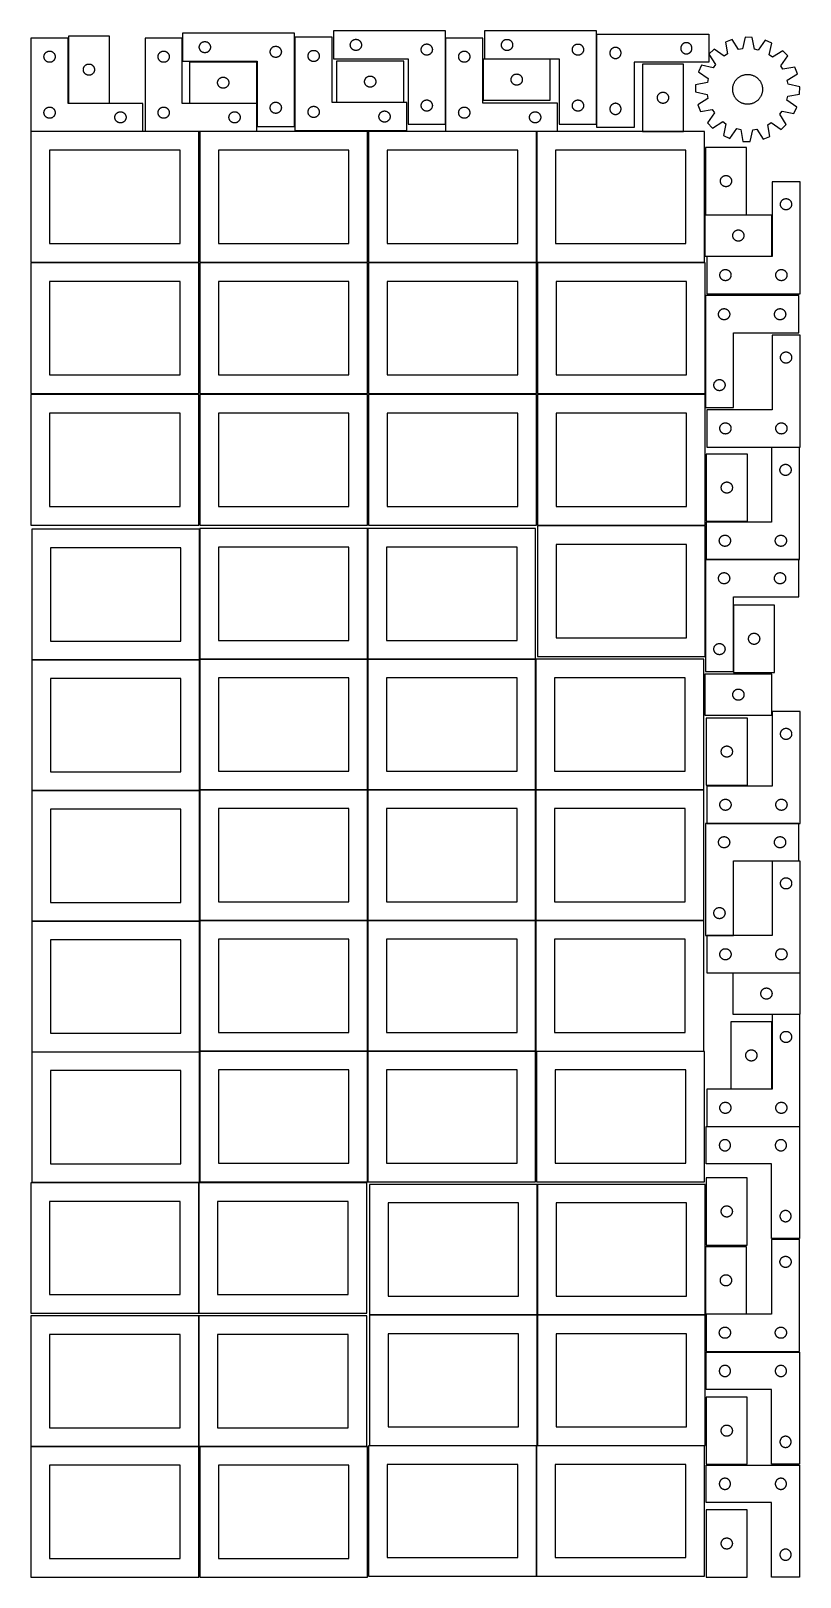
# Model space of a CAD drawing. Header units: millimetres. Extents: x 7 to 1243, y 7 to 2493.
import ezdxf

# ---------------------------------------------------------------- set-up
doc = ezdxf.new("R2010")
doc.units = ezdxf.units.MM
doc.layers.add('COMMON', color=5, linetype='CONTINUOUS', true_color=0x0000ff)
doc.layers.add('CUT', color=7, linetype='CONTINUOUS', true_color=0x000000)

msp = doc.modelspace()

# ---------------------------------------------------------------- linework, layer by layer
at = {"layer": 'COMMON'}
for p, q in [((277.941928, 1691.883868), (277.941928, 1483.204802)), ((548.141929, 1693.204802), (548.141929, 1483.204802)), ((7.841928, 1481.783867), (277.841928, 1481.783867)), ((277.941928, 1481.683867), (277.941928, 1273.004801)), ((278.041929, 1483.104801), (548.041929, 1483.104801)), ((548.141929, 1483.004801), (548.141929, 1273.004801)), ((548.24193, 1483.104801), (818.24193, 1483.104801)), ((818.34193, 1482.764506), (818.34193, 1273.004801)), ((7.841928, 1271.583866), (277.841928, 1271.583866)), ((277.941928, 1271.483866), (277.941928, 1062.8048)), ((278.041929, 1272.9048), (548.041929, 1272.9048)), ((548.141929, 1272.8048), (548.141929, 1062.8048)), ((548.24193, 1272.9048), (818.24193, 1272.9048)), ((818.34193, 1272.564505), (818.34193, 1062.8048)), ((818.441931, 1272.664505), (1088.441931, 1272.664505)), ((7.841928, 1061.383865), (277.841928, 1061.383865)), ((277.941928, 1061.283865), (277.941928, 852.604799)), ((278.041929, 1062.704799), (548.041929, 1062.704799)), ((548.141929, 1062.604799), (548.141929, 852.604799)), ((548.24193, 1062.704799), (818.24193, 1062.704799)), ((818.34193, 1062.364504), (818.34193, 852.604799)), ((818.441931, 1062.464504), (1088.441931, 1062.464504)), ((7.841928, 851.183864), (277.841928, 851.183864)), ((277.941928, 851.083864), (277.941928, 642.404798)), ((278.041929, 852.504798), (548.041929, 852.504798)), ((548.141929, 852.404798), (548.141929, 642.404798)), ((548.24193, 852.504798), (818.24193, 852.504798)), ((819.838835, 852.264503), (1088.441931, 852.264503)), ((276.520933, 640.983864), (7.841928, 640.983864)), ((276.620933, 640.883863), (276.620933, 430.883863)), ((820.983737, 638.241934), (820.983737, 428.241934)), ((276.620933, 426.720968), (276.620933, 216.720968)), ((820.883737, 428.141934), (550.883737, 428.141934)), ((820.983737, 428.041933), (820.983737, 218.041933)), ((1091.083738, 428.141934), (821.083738, 428.141934)), ((6.520933, 216.620967), (276.520933, 216.620967)), ((278.041929, 216.620967), (546.720934, 216.620967)), ((550.883737, 217.941932), (819.562864, 217.941932)), ((819.662864, 217.841932), (819.662864, 7.841932)), ((821.083738, 217.941932), (1089.762865, 217.941932))]:
    msp.add_line(p, q, dxfattribs=at)
at = {"layer": 'CUT'}
for p, q in [((430.264155, 2489.85871), (250.264155, 2489.85871)), ((250.264155, 2489.85871), (250.264155, 2444.85871)), ((430.264155, 2339.85871), (430.264155, 2489.85871)), ((673.144343, 2493.482001), (493.144343, 2493.482001)), ((493.144343, 2493.482001), (493.144343, 2448.482001)), ((673.144343, 2343.482001), (673.144343, 2493.482001)), ((916.231562, 2493.411932), (736.231562, 2493.411932)), ((736.231562, 2493.411932), (736.231562, 2448.411932)), ((916.231562, 2343.411932), (916.231562, 2493.411932)), ((916.614986, 2488.08063), (1096.614986, 2488.08063)), ((916.614986, 2338.08063), (916.614986, 2488.08063)), ((1096.614986, 2488.08063), (1096.614986, 2443.08063)), ((66.520933, 2482.008608), (6.520933, 2482.008608)), ((6.520933, 2482.008608), (6.520933, 2332.008608)), ((66.520933, 2377.008608), (66.520933, 2482.008608)), ((66.786552, 2485.223206), (66.786552, 2377.223206)), ((132.786552, 2485.223206), (66.786552, 2485.223206)), ((132.786552, 2377.223206), (132.786552, 2485.223206)), ((250.000242, 2481.992251), (190.000242, 2481.992251)), ((190.000242, 2481.992251), (190.000242, 2331.992251)), ((250.000242, 2376.992251), (250.000242, 2481.992251)), ((277.264155, 2467.35871), (277.283424, 2467.947338)), ((277.283424, 2466.770081), (277.264155, 2467.35871)), ((277.283424, 2467.947338), (277.341151, 2468.533445)), ((277.341151, 2466.183974), (277.283424, 2466.770081)), ((277.341151, 2468.533445), (277.437087, 2469.114522)), ((277.437087, 2465.602897), (277.341151, 2466.183974)), ((277.437087, 2469.114522), (277.570822, 2469.688081)), ((277.570822, 2465.029338), (277.437087, 2465.602897)), ((277.570822, 2469.688081), (277.741783, 2470.251665)), ((277.741783, 2464.465754), (277.570822, 2465.029338)), ((277.741783, 2470.251665), (277.949239, 2470.80286)), ((277.949239, 2463.914559), (277.741783, 2464.465754)), ((277.949239, 2470.80286), (278.1923, 2471.339308)), ((278.1923, 2463.378111), (277.949239, 2463.914559)), ((278.1923, 2471.339308), (278.469926, 2471.85871)), ((278.469926, 2462.85871), (278.1923, 2463.378111)), ((278.469926, 2471.85871), (278.780928, 2472.358842)), ((278.780928, 2462.358577), (278.469926, 2462.85871)), ((278.780928, 2472.358842), (279.123974, 2472.837562)), ((279.123974, 2461.879857), (278.780928, 2462.358577)), ((279.123974, 2472.837562), (279.497596, 2473.292822)), ((279.497596, 2473.292822), (279.900194, 2473.722671)), ((279.900194, 2473.722671), (280.330042, 2474.125268)), ((280.330042, 2474.125268), (280.785302, 2474.49889)), ((280.785302, 2474.49889), (281.264022, 2474.841936)), ((281.264022, 2474.841936), (281.764155, 2475.152938)), ((281.764155, 2475.152938), (282.283556, 2475.430564)), ((282.283556, 2475.430564), (282.820004, 2475.673625)), ((282.820004, 2475.673625), (283.371199, 2475.881081)), ((283.371199, 2475.881081), (283.934783, 2476.052042)), ((283.934783, 2476.052042), (284.508342, 2476.185777)), ((284.508342, 2476.185777), (285.089419, 2476.281713)), ((285.089419, 2476.281713), (285.675526, 2476.33944)), ((285.675526, 2476.33944), (286.264155, 2476.35871)), ((286.264155, 2476.35871), (286.852783, 2476.33944)), ((286.852783, 2476.33944), (287.43889, 2476.281713)), ((287.43889, 2476.281713), (288.019967, 2476.185777)), ((288.019967, 2476.185777), (288.593526, 2476.052042)), ((288.593526, 2476.052042), (289.15711, 2475.881081)), ((289.15711, 2475.881081), (289.708305, 2475.673625)), ((289.708305, 2475.673625), (290.244753, 2475.430564)), ((290.244753, 2475.430564), (290.764155, 2475.152938)), ((290.764155, 2475.152938), (291.264287, 2474.841936)), ((291.264287, 2474.841936), (291.743007, 2474.49889)), ((291.743007, 2474.49889), (292.198267, 2474.125268)), ((292.198267, 2474.125268), (292.628116, 2473.722671)), ((292.628116, 2473.722671), (293.030713, 2473.292822)), ((293.030713, 2473.292822), (293.404335, 2472.837562)), ((293.404335, 2472.837562), (293.747381, 2472.358842)), ((293.747381, 2462.358577), (293.404335, 2461.879857)), ((293.747381, 2472.358842), (294.058383, 2471.85871)), ((294.058383, 2462.85871), (293.747381, 2462.358577)), ((294.058383, 2471.85871), (294.336009, 2471.339308)), ((294.336009, 2463.378111), (294.058383, 2462.85871)), ((294.336009, 2471.339308), (294.57907, 2470.80286)), ((294.57907, 2463.914559), (294.336009, 2463.378111)), ((294.57907, 2470.80286), (294.786526, 2470.251665)), ((294.786526, 2464.465754), (294.57907, 2463.914559)), ((294.786526, 2470.251665), (294.957487, 2469.688081)), ((294.957487, 2465.029338), (294.786526, 2464.465754)), ((294.957487, 2469.688081), (295.091222, 2469.114522)), ((295.091222, 2465.602897), (294.957487, 2465.029338)), ((295.091222, 2469.114522), (295.187158, 2468.533445)), ((295.187158, 2466.183974), (295.091222, 2465.602897)), ((295.187158, 2468.533445), (295.244885, 2467.947338)), ((295.244885, 2466.770081), (295.187158, 2466.183974)), ((295.244885, 2467.947338), (295.264155, 2467.35871)), ((295.264155, 2467.35871), (295.244885, 2466.770081)), ((391.437087, 2461.614522), (391.570822, 2462.188081)), ((391.570822, 2462.188081), (391.741783, 2462.751665)), ((391.741783, 2462.751665), (391.949239, 2463.30286)), ((391.949239, 2463.30286), (392.1923, 2463.839308)), ((392.1923, 2463.839308), (392.469926, 2464.35871)), ((392.469926, 2464.35871), (392.780928, 2464.858842)), ((392.780928, 2464.858842), (393.123974, 2465.337562)), ((393.123974, 2465.337562), (393.497596, 2465.792822)), ((393.497596, 2465.792822), (393.900194, 2466.222671)), ((393.900194, 2466.222671), (394.330042, 2466.625268)), ((394.330042, 2466.625268), (394.785302, 2466.99889)), ((394.785302, 2466.99889), (395.264022, 2467.341936)), ((395.264022, 2467.341936), (395.764155, 2467.652938)), ((395.764155, 2467.652938), (396.283556, 2467.930564)), ((396.283556, 2467.930564), (396.820004, 2468.173625)), ((396.820004, 2468.173625), (397.371199, 2468.381081)), ((397.371199, 2468.381081), (397.934783, 2468.552042)), ((397.934783, 2468.552042), (398.508342, 2468.685777)), ((398.508342, 2468.685777), (399.089419, 2468.781713)), ((399.089419, 2468.781713), (399.675526, 2468.83944)), ((399.675526, 2468.83944), (400.264155, 2468.85871)), ((400.264155, 2468.85871), (400.852783, 2468.83944)), ((400.852783, 2468.83944), (401.43889, 2468.781713)), ((401.43889, 2468.781713), (402.019967, 2468.685777)), ((402.019967, 2468.685777), (402.593526, 2468.552042)), ((402.593526, 2468.552042), (403.15711, 2468.381081)), ((403.15711, 2468.381081), (403.708305, 2468.173625)), ((403.708305, 2468.173625), (404.244753, 2467.930564)), ((404.244753, 2467.930564), (404.764155, 2467.652938)), ((404.764155, 2467.652938), (405.264287, 2467.341936)), ((405.264287, 2467.341936), (405.743007, 2466.99889)), ((405.743007, 2466.99889), (406.198267, 2466.625268)), ((406.198267, 2466.625268), (406.628116, 2466.222671)), ((406.628116, 2466.222671), (407.030713, 2465.792822)), ((407.030713, 2465.792822), (407.404335, 2465.337562)), ((407.404335, 2465.337562), (407.747381, 2464.858842)), ((407.747381, 2464.858842), (408.058383, 2464.35871)), ((408.058383, 2464.35871), (408.336009, 2463.839308)), ((408.336009, 2463.839308), (408.57907, 2463.30286)), ((408.57907, 2463.30286), (408.786526, 2462.751665)), ((408.786526, 2462.751665), (408.957487, 2462.188081)), ((408.957487, 2462.188081), (409.091222, 2461.614522)), ((491.201719, 2483.251528), (431.201719, 2483.251528)), ((431.201719, 2483.251528), (431.201719, 2333.251528)), ((459.445906, 2462.078596), (460.026983, 2462.174532)), ((460.026983, 2462.174532), (460.613091, 2462.232259)), ((460.613091, 2462.232259), (461.201719, 2462.251528)), ((461.201719, 2462.251528), (461.790347, 2462.232259)), ((461.790347, 2462.232259), (462.376454, 2462.174532)), ((462.376454, 2462.174532), (462.957532, 2462.078596)), ((491.201719, 2378.251528), (491.201719, 2483.251528)), ((520.144343, 2470.982001), (520.163612, 2471.570629)), ((520.163612, 2470.393372), (520.144343, 2470.982001)), ((520.163612, 2471.570629), (520.221339, 2472.156736)), ((520.221339, 2469.807265), (520.163612, 2470.393372)), ((520.221339, 2472.156736), (520.317275, 2472.737813)), ((520.317275, 2469.226188), (520.221339, 2469.807265)), ((520.317275, 2472.737813), (520.45101, 2473.311372)), ((520.45101, 2468.652629), (520.317275, 2469.226188)), ((520.45101, 2473.311372), (520.621971, 2473.874956)), ((520.621971, 2468.089045), (520.45101, 2468.652629)), ((520.621971, 2473.874956), (520.829427, 2474.426151)), ((520.829427, 2467.53785), (520.621971, 2468.089045)), ((520.829427, 2474.426151), (521.072488, 2474.962599)), ((521.072488, 2467.001402), (520.829427, 2467.53785)), ((521.072488, 2474.962599), (521.350114, 2475.482001)), ((521.350114, 2466.482001), (521.072488, 2467.001402)), ((521.350114, 2475.482001), (521.661116, 2475.982133)), ((521.661116, 2465.981868), (521.350114, 2466.482001)), ((521.661116, 2475.982133), (522.004162, 2476.460853)), ((522.004162, 2465.503148), (521.661116, 2465.981868)), ((522.004162, 2476.460853), (522.377784, 2476.916113)), ((522.377784, 2465.047888), (522.004162, 2465.503148)), ((522.377784, 2476.916113), (522.780382, 2477.345962)), ((522.780382, 2464.61804), (522.377784, 2465.047888)), ((522.780382, 2477.345962), (523.21023, 2477.748559)), ((523.21023, 2464.215442), (522.780382, 2464.61804)), ((523.21023, 2477.748559), (523.66549, 2478.122181)), ((523.66549, 2463.841821), (523.21023, 2464.215442)), ((523.66549, 2478.122181), (524.14421, 2478.465227)), ((524.14421, 2463.498774), (523.66549, 2463.841821)), ((524.14421, 2478.465227), (524.644343, 2478.776229)), ((524.644343, 2463.187772), (524.14421, 2463.498774)), ((524.644343, 2478.776229), (525.163744, 2479.053855)), ((525.163744, 2462.910146), (524.644343, 2463.187772)), ((525.163744, 2479.053855), (525.700192, 2479.296916)), ((525.700192, 2462.667085), (525.163744, 2462.910146)), ((525.700192, 2479.296916), (526.251387, 2479.504372)), ((526.251387, 2462.459629), (525.700192, 2462.667085)), ((526.251387, 2479.504372), (526.814971, 2479.675333)), ((526.814971, 2462.288668), (526.251387, 2462.459629)), ((526.814971, 2479.675333), (527.38853, 2479.809068)), ((527.38853, 2462.154933), (526.814971, 2462.288668)), ((527.38853, 2479.809068), (527.969607, 2479.905004)), ((527.969607, 2462.058997), (527.38853, 2462.154933)), ((527.969607, 2479.905004), (528.555714, 2479.962731)), ((528.555714, 2479.962731), (529.144343, 2479.982001)), ((529.144343, 2479.982001), (529.732971, 2479.962731)), ((529.732971, 2479.962731), (530.319078, 2479.905004)), ((530.319078, 2479.905004), (530.900155, 2479.809068)), ((530.900155, 2462.154933), (530.319078, 2462.058997)), ((530.900155, 2479.809068), (531.473714, 2479.675333)), ((531.473714, 2462.288668), (530.900155, 2462.154933)), ((531.473714, 2479.675333), (532.037298, 2479.504372)), ((532.037298, 2462.459629), (531.473714, 2462.288668)), ((532.037298, 2479.504372), (532.588493, 2479.296916)), ((532.588493, 2462.667085), (532.037298, 2462.459629)), ((532.588493, 2479.296916), (533.124941, 2479.053855)), ((533.124941, 2462.910146), (532.588493, 2462.667085)), ((533.124941, 2479.053855), (533.644343, 2478.776229)), ((533.644343, 2463.187772), (533.124941, 2462.910146)), ((533.644343, 2478.776229), (534.144475, 2478.465227)), ((534.144475, 2463.498774), (533.644343, 2463.187772)), ((534.144475, 2478.465227), (534.623195, 2478.122181)), ((534.623195, 2463.841821), (534.144475, 2463.498774)), ((534.623195, 2478.122181), (535.078455, 2477.748559)), ((535.078455, 2464.215442), (534.623195, 2463.841821)), ((535.078455, 2477.748559), (535.508304, 2477.345962)), ((535.508304, 2464.61804), (535.078455, 2464.215442)), ((535.508304, 2477.345962), (535.910901, 2476.916113)), ((535.910901, 2465.047888), (535.508304, 2464.61804)), ((535.910901, 2476.916113), (536.284523, 2476.460853)), ((536.284523, 2465.503148), (535.910901, 2465.047888)), ((536.284523, 2476.460853), (536.627569, 2475.982133)), ((536.627569, 2465.981868), (536.284523, 2465.503148)), ((536.627569, 2475.982133), (536.938571, 2475.482001)), ((536.938571, 2466.482001), (536.627569, 2465.981868)), ((536.938571, 2475.482001), (537.216197, 2474.962599)), ((537.216197, 2467.001402), (536.938571, 2466.482001)), ((537.216197, 2474.962599), (537.459258, 2474.426151)), ((537.459258, 2467.53785), (537.216197, 2467.001402)), ((537.459258, 2474.426151), (537.666714, 2473.874956)), ((537.666714, 2468.089045), (537.459258, 2467.53785)), ((537.666714, 2473.874956), (537.837675, 2473.311372)), ((537.837675, 2468.652629), (537.666714, 2468.089045)), ((537.837675, 2473.311372), (537.97141, 2472.737813)), ((537.97141, 2469.226188), (537.837675, 2468.652629)), ((537.97141, 2472.737813), (538.067346, 2472.156736)), ((538.067346, 2469.807265), (537.97141, 2469.226188)), ((538.067346, 2472.156736), (538.125073, 2471.570629)), ((538.125073, 2470.393372), (538.067346, 2469.807265)), ((538.125073, 2471.570629), (538.144343, 2470.982001)), ((538.144343, 2470.982001), (538.125073, 2470.393372)), ((634.144343, 2463.482001), (634.163612, 2464.070629)), ((634.163612, 2462.893372), (634.144343, 2463.482001)), ((634.163612, 2464.070629), (634.221339, 2464.656736)), ((634.221339, 2462.307265), (634.163612, 2462.893372)), ((634.221339, 2464.656736), (634.317275, 2465.237813)), ((634.317275, 2461.726188), (634.221339, 2462.307265)), ((634.317275, 2465.237813), (634.45101, 2465.811372)), ((634.45101, 2465.811372), (634.621971, 2466.374956)), ((634.621971, 2466.374956), (634.829427, 2466.926151)), ((634.829427, 2466.926151), (635.072488, 2467.462599)), ((635.072488, 2467.462599), (635.350114, 2467.982001)), ((635.350114, 2467.982001), (635.661116, 2468.482133)), ((635.661116, 2468.482133), (636.004162, 2468.960853)), ((636.004162, 2468.960853), (636.377784, 2469.416113)), ((636.377784, 2469.416113), (636.780382, 2469.845962)), ((636.780382, 2469.845962), (637.21023, 2470.248559)), ((637.21023, 2470.248559), (637.66549, 2470.622181)), ((637.66549, 2470.622181), (638.14421, 2470.965227)), ((638.14421, 2470.965227), (638.644343, 2471.276229)), ((638.644343, 2471.276229), (639.163744, 2471.553855)), ((639.163744, 2471.553855), (639.700192, 2471.796916)), ((639.700192, 2471.796916), (640.251387, 2472.004372)), ((640.251387, 2472.004372), (640.814971, 2472.175333)), ((640.814971, 2472.175333), (641.38853, 2472.309068)), ((641.38853, 2472.309068), (641.969607, 2472.405004)), ((641.969607, 2472.405004), (642.555714, 2472.462731)), ((642.555714, 2472.462731), (643.144343, 2472.482001)), ((643.144343, 2472.482001), (643.732971, 2472.462731)), ((643.732971, 2472.462731), (644.319078, 2472.405004)), ((644.319078, 2472.405004), (644.900155, 2472.309068)), ((644.900155, 2472.309068), (645.473714, 2472.175333)), ((645.473714, 2472.175333), (646.037298, 2472.004372)), ((646.037298, 2472.004372), (646.588493, 2471.796916)), ((646.588493, 2471.796916), (647.124941, 2471.553855)), ((647.124941, 2471.553855), (647.644343, 2471.276229)), ((647.644343, 2471.276229), (648.144475, 2470.965227)), ((648.144475, 2470.965227), (648.623195, 2470.622181)), ((648.623195, 2470.622181), (649.078455, 2470.248559)), ((649.078455, 2470.248559), (649.508304, 2469.845962)), ((649.508304, 2469.845962), (649.910901, 2469.416113)), ((649.910901, 2469.416113), (650.284523, 2468.960853)), ((650.284523, 2468.960853), (650.627569, 2468.482133)), ((650.627569, 2468.482133), (650.938571, 2467.982001)), ((650.938571, 2467.982001), (651.216197, 2467.462599)), ((651.216197, 2467.462599), (651.459258, 2466.926151)), ((651.459258, 2466.926151), (651.666714, 2466.374956)), ((651.666714, 2466.374956), (651.837675, 2465.811372)), ((651.837675, 2465.811372), (651.97141, 2465.237813)), ((651.97141, 2465.237813), (652.067346, 2464.656736)), ((652.067346, 2462.307265), (651.97141, 2461.726188)), ((652.067346, 2464.656736), (652.125073, 2464.070629)), ((652.125073, 2462.893372), (652.067346, 2462.307265)), ((652.125073, 2464.070629), (652.144343, 2463.482001)), ((652.144343, 2463.482001), (652.125073, 2462.893372)), ((733.41937, 2482.020083), (673.41937, 2482.020083)), ((673.41937, 2482.020083), (673.41937, 2332.020083)), ((733.41937, 2377.020083), (733.41937, 2482.020083)), ((763.231562, 2470.911932), (763.250831, 2471.50056)), ((763.250831, 2470.323304), (763.231562, 2470.911932)), ((763.250831, 2471.50056), (763.308558, 2472.086668)), ((763.308558, 2469.737197), (763.250831, 2470.323304)), ((763.308558, 2472.086668), (763.404494, 2472.667745)), ((763.404494, 2469.156119), (763.308558, 2469.737197)), ((763.404494, 2472.667745), (763.538229, 2473.241304)), ((763.538229, 2468.582561), (763.404494, 2469.156119)), ((763.538229, 2473.241304), (763.709191, 2473.804887)), ((763.709191, 2468.018977), (763.538229, 2468.582561)), ((763.709191, 2473.804887), (763.916646, 2474.356083)), ((763.916646, 2467.467781), (763.709191, 2468.018977)), ((763.916646, 2474.356083), (764.159707, 2474.89253)), ((764.159707, 2466.931334), (763.916646, 2467.467781)), ((764.159707, 2474.89253), (764.437333, 2475.411932)), ((764.437333, 2466.411932), (764.159707, 2466.931334)), ((764.437333, 2475.411932), (764.748335, 2475.912064)), ((764.748335, 2465.9118), (764.437333, 2466.411932)), ((764.748335, 2475.912064), (765.091382, 2476.390785)), ((765.091382, 2465.433079), (764.748335, 2465.9118)), ((765.091382, 2476.390785), (765.465004, 2476.846045)), ((765.465004, 2464.97782), (765.091382, 2465.433079)), ((765.465004, 2476.846045), (765.867601, 2477.275893)), ((765.867601, 2464.547971), (765.465004, 2464.97782)), ((765.867601, 2477.275893), (766.297449, 2477.678491)), ((766.297449, 2464.145374), (765.867601, 2464.547971)), ((766.297449, 2477.678491), (766.752709, 2478.052112)), ((766.752709, 2463.771752), (766.297449, 2464.145374)), ((766.752709, 2478.052112), (767.23143, 2478.395159)), ((767.23143, 2463.428706), (766.752709, 2463.771752)), ((767.23143, 2478.395159), (767.731562, 2478.706161)), ((767.731562, 2463.117704), (767.23143, 2463.428706)), ((767.731562, 2478.706161), (768.250964, 2478.983787)), ((768.250964, 2462.840078), (767.731562, 2463.117704)), ((768.250964, 2478.983787), (768.787411, 2479.226848)), ((768.787411, 2462.597016), (768.250964, 2462.840078)), ((768.787411, 2479.226848), (769.338607, 2479.434303)), ((769.338607, 2462.389561), (768.787411, 2462.597016)), ((769.338607, 2479.434303), (769.90219, 2479.605265)), ((769.90219, 2462.2186), (769.338607, 2462.389561)), ((769.90219, 2479.605265), (770.475749, 2479.739)), ((770.475749, 2462.084865), (769.90219, 2462.2186)), ((770.475749, 2479.739), (771.056826, 2479.834936)), ((771.056826, 2479.834936), (771.642934, 2479.892663)), ((771.642934, 2479.892663), (772.231562, 2479.911932)), ((772.231562, 2479.911932), (772.82019, 2479.892663)), ((772.82019, 2479.892663), (773.406298, 2479.834936)), ((773.406298, 2479.834936), (773.987375, 2479.739)), ((773.987375, 2479.739), (774.560933, 2479.605265)), ((774.560933, 2462.2186), (773.987375, 2462.084865)), ((774.560933, 2479.605265), (775.124517, 2479.434303)), ((775.124517, 2462.389561), (774.560933, 2462.2186)), ((775.124517, 2479.434303), (775.675713, 2479.226848)), ((775.675713, 2462.597016), (775.124517, 2462.389561)), ((775.675713, 2479.226848), (776.21216, 2478.983787)), ((776.21216, 2462.840078), (775.675713, 2462.597016)), ((776.21216, 2478.983787), (776.731562, 2478.706161)), ((776.731562, 2463.117704), (776.21216, 2462.840078)), ((776.731562, 2478.706161), (777.231694, 2478.395159)), ((777.231694, 2463.428706), (776.731562, 2463.117704)), ((777.231694, 2478.395159), (777.710415, 2478.052112)), ((777.710415, 2463.771752), (777.231694, 2463.428706)), ((777.710415, 2478.052112), (778.165674, 2477.678491)), ((778.165674, 2464.145374), (777.710415, 2463.771752)), ((778.165674, 2477.678491), (778.595523, 2477.275893)), ((778.595523, 2464.547971), (778.165674, 2464.145374)), ((778.595523, 2477.275893), (778.99812, 2476.846045)), ((778.99812, 2464.97782), (778.595523, 2464.547971)), ((778.99812, 2476.846045), (779.371742, 2476.390785)), ((779.371742, 2465.433079), (778.99812, 2464.97782)), ((779.371742, 2476.390785), (779.714788, 2475.912064)), ((779.714788, 2465.9118), (779.371742, 2465.433079)), ((779.714788, 2475.912064), (780.02579, 2475.411932)), ((780.02579, 2466.411932), (779.714788, 2465.9118)), ((780.02579, 2475.411932), (780.303416, 2474.89253)), ((780.303416, 2466.931334), (780.02579, 2466.411932)), ((780.303416, 2474.89253), (780.546478, 2474.356083)), ((780.546478, 2467.467781), (780.303416, 2466.931334)), ((780.546478, 2474.356083), (780.753933, 2473.804887)), ((780.753933, 2468.018977), (780.546478, 2467.467781)), ((780.753933, 2473.804887), (780.924894, 2473.241304)), ((780.924894, 2468.582561), (780.753933, 2468.018977)), ((780.924894, 2473.241304), (781.058629, 2472.667745)), ((781.058629, 2469.156119), (780.924894, 2468.582561)), ((781.058629, 2472.667745), (781.154566, 2472.086668)), ((781.154566, 2469.737197), (781.058629, 2469.156119)), ((781.154566, 2472.086668), (781.212292, 2471.50056)), ((781.212292, 2470.323304), (781.154566, 2469.737197)), ((781.212292, 2471.50056), (781.231562, 2470.911932)), ((781.231562, 2470.911932), (781.212292, 2470.323304)), ((877.231562, 2463.411932), (877.250831, 2464.00056)), ((877.250831, 2462.823304), (877.231562, 2463.411932)), ((877.250831, 2464.00056), (877.308558, 2464.586668)), ((877.308558, 2462.237197), (877.250831, 2462.823304)), ((877.308558, 2464.586668), (877.404494, 2465.167745)), ((877.404494, 2461.656119), (877.308558, 2462.237197)), ((877.404494, 2465.167745), (877.538229, 2465.741304)), ((877.538229, 2465.741304), (877.709191, 2466.304887)), ((877.709191, 2466.304887), (877.916646, 2466.856083)), ((877.916646, 2466.856083), (878.159707, 2467.39253)), ((878.159707, 2467.39253), (878.437333, 2467.911932)), ((878.437333, 2467.911932), (878.748335, 2468.412064)), ((878.748335, 2468.412064), (879.091382, 2468.890785)), ((879.091382, 2468.890785), (879.465004, 2469.346045)), ((879.465004, 2469.346045), (879.867601, 2469.775893)), ((879.867601, 2469.775893), (880.297449, 2470.178491)), ((880.297449, 2470.178491), (880.752709, 2470.552112)), ((880.752709, 2470.552112), (881.23143, 2470.895159)), ((881.23143, 2470.895159), (881.731562, 2471.206161)), ((881.731562, 2471.206161), (882.250964, 2471.483787)), ((882.250964, 2471.483787), (882.787411, 2471.726848)), ((882.787411, 2471.726848), (883.338607, 2471.934303)), ((883.338607, 2471.934303), (883.90219, 2472.105265)), ((883.90219, 2472.105265), (884.475749, 2472.239)), ((884.475749, 2472.239), (885.056826, 2472.334936)), ((885.056826, 2472.334936), (885.642934, 2472.392663)), ((885.642934, 2472.392663), (886.231562, 2472.411932)), ((886.231562, 2472.411932), (886.82019, 2472.392663)), ((886.82019, 2472.392663), (887.406298, 2472.334936)), ((887.406298, 2472.334936), (887.987375, 2472.239)), ((887.987375, 2472.239), (888.560933, 2472.105265)), ((888.560933, 2472.105265), (889.124517, 2471.934303)), ((889.124517, 2471.934303), (889.675713, 2471.726848)), ((889.675713, 2471.726848), (890.21216, 2471.483787)), ((890.21216, 2471.483787), (890.731562, 2471.206161)), ((890.731562, 2471.206161), (891.231694, 2470.895159)), ((891.231694, 2470.895159), (891.710415, 2470.552112)), ((891.710415, 2470.552112), (892.165674, 2470.178491)), ((892.165674, 2470.178491), (892.595523, 2469.775893)), ((892.595523, 2469.775893), (892.99812, 2469.346045)), ((892.99812, 2469.346045), (893.371742, 2468.890785)), ((893.371742, 2468.890785), (893.714788, 2468.412064)), ((893.714788, 2468.412064), (894.02579, 2467.911932)), ((894.02579, 2467.911932), (894.303416, 2467.39253)), ((894.303416, 2467.39253), (894.546478, 2466.856083)), ((894.546478, 2466.856083), (894.753933, 2466.304887)), ((894.753933, 2466.304887), (894.924894, 2465.741304)), ((894.924894, 2465.741304), (895.058629, 2465.167745)), ((895.058629, 2465.167745), (895.154566, 2464.586668)), ((895.154566, 2462.237197), (895.058629, 2461.656119)), ((895.154566, 2464.586668), (895.212292, 2464.00056)), ((895.212292, 2462.823304), (895.154566, 2462.237197)), ((895.212292, 2464.00056), (895.231562, 2463.411932)), ((895.231562, 2463.411932), (895.212292, 2462.823304)), ((938.820758, 2462.58063), (938.543132, 2462.061228)), ((939.13176, 2463.080762), (938.820758, 2462.58063)), ((939.474806, 2463.559483), (939.13176, 2463.080762)), ((939.848428, 2464.014742), (939.474806, 2463.559483)), ((940.251025, 2464.444591), (939.848428, 2464.014742)), ((940.680874, 2464.847188), (940.251025, 2464.444591)), ((941.136134, 2465.22081), (940.680874, 2464.847188)), ((941.614854, 2465.563856), (941.136134, 2465.22081)), ((942.114986, 2465.874858), (941.614854, 2465.563856)), ((942.634388, 2466.152485), (942.114986, 2465.874858)), ((943.170836, 2466.395546), (942.634388, 2466.152485)), ((943.722031, 2466.603001), (943.170836, 2466.395546)), ((944.285615, 2466.773962), (943.722031, 2466.603001)), ((944.859173, 2466.907697), (944.285615, 2466.773962)), ((945.440251, 2467.003634), (944.859173, 2466.907697)), ((946.026358, 2467.06136), (945.440251, 2467.003634)), ((946.614986, 2467.08063), (946.026358, 2467.06136)), ((947.203615, 2467.06136), (946.614986, 2467.08063)), ((947.789722, 2467.003634), (947.203615, 2467.06136)), ((948.370799, 2466.907697), (947.789722, 2467.003634)), ((948.944358, 2466.773962), (948.370799, 2466.907697)), ((949.507942, 2466.603001), (948.944358, 2466.773962)), ((950.059137, 2466.395546), (949.507942, 2466.603001)), ((950.595585, 2466.152485), (950.059137, 2466.395546)), ((951.114986, 2465.874858), (950.595585, 2466.152485)), ((951.615118, 2465.563856), (951.114986, 2465.874858)), ((952.093839, 2465.22081), (951.615118, 2465.563856)), ((952.549099, 2464.847188), (952.093839, 2465.22081)), ((952.978947, 2464.444591), (952.549099, 2464.847188)), ((953.381545, 2464.014742), (952.978947, 2464.444591)), ((953.755166, 2463.559483), (953.381545, 2464.014742)), ((954.098213, 2463.080762), (953.755166, 2463.559483)), ((954.409215, 2462.58063), (954.098213, 2463.080762)), ((954.686841, 2462.061228), (954.409215, 2462.58063)), ((1051.634256, 2466.169258), (1051.614986, 2465.58063)), ((1051.614986, 2465.58063), (1051.634256, 2464.992002)), ((1051.691983, 2466.755366), (1051.634256, 2466.169258)), ((1051.634256, 2464.992002), (1051.691983, 2464.405894)), ((1051.787919, 2467.336443), (1051.691983, 2466.755366)), ((1051.691983, 2464.405894), (1051.787919, 2463.824817)), ((1051.921654, 2467.910001), (1051.787919, 2467.336443)), ((1051.787919, 2463.824817), (1051.921654, 2463.251258)), ((1052.092615, 2468.473585), (1051.921654, 2467.910001)), ((1051.921654, 2463.251258), (1052.092615, 2462.687675)), ((1052.300071, 2469.024781), (1052.092615, 2468.473585)), ((1052.092615, 2462.687675), (1052.300071, 2462.136479)), ((1052.543132, 2469.561228), (1052.300071, 2469.024781)), ((1052.300071, 2462.136479), (1052.543132, 2461.600032)), ((1052.820758, 2470.08063), (1052.543132, 2469.561228)), ((1053.13176, 2470.580762), (1052.820758, 2470.08063)), ((1053.474806, 2471.059483), (1053.13176, 2470.580762)), ((1053.848428, 2471.514742), (1053.474806, 2471.059483)), ((1054.251025, 2471.944591), (1053.848428, 2471.514742)), ((1054.680874, 2472.347188), (1054.251025, 2471.944591)), ((1055.136134, 2472.72081), (1054.680874, 2472.347188)), ((1055.614854, 2473.063856), (1055.136134, 2472.72081)), ((1056.114986, 2473.374858), (1055.614854, 2473.063856)), ((1056.634388, 2473.652485), (1056.114986, 2473.374858)), ((1057.170836, 2473.895546), (1056.634388, 2473.652485)), ((1057.722031, 2474.103001), (1057.170836, 2473.895546)), ((1058.285615, 2474.273962), (1057.722031, 2474.103001)), ((1058.859173, 2474.407697), (1058.285615, 2474.273962)), ((1059.440251, 2474.503634), (1058.859173, 2474.407697)), ((1060.026358, 2474.56136), (1059.440251, 2474.503634)), ((1060.614986, 2474.58063), (1060.026358, 2474.56136)), ((1061.203615, 2474.56136), (1060.614986, 2474.58063)), ((1061.789722, 2474.503634), (1061.203615, 2474.56136)), ((1062.370799, 2474.407697), (1061.789722, 2474.503634)), ((1062.944358, 2474.273962), (1062.370799, 2474.407697)), ((1063.507942, 2474.103001), (1062.944358, 2474.273962)), ((1064.059137, 2473.895546), (1063.507942, 2474.103001)), ((1064.595585, 2473.652485), (1064.059137, 2473.895546)), ((1065.114986, 2473.374858), (1064.595585, 2473.652485)), ((1065.615118, 2473.063856), (1065.114986, 2473.374858)), ((1066.093839, 2472.72081), (1065.615118, 2473.063856)), ((1066.549099, 2472.347188), (1066.093839, 2472.72081)), ((1066.978947, 2471.944591), (1066.549099, 2472.347188)), ((1067.381545, 2471.514742), (1066.978947, 2471.944591)), ((1067.755166, 2471.059483), (1067.381545, 2471.514742)), ((1068.098213, 2470.580762), (1067.755166, 2471.059483)), ((1068.409215, 2470.08063), (1068.098213, 2470.580762)), ((1068.686841, 2469.561228), (1068.409215, 2470.08063)), ((1068.929902, 2469.024781), (1068.686841, 2469.561228)), ((1068.686841, 2461.600032), (1068.929902, 2462.136479)), ((1069.137358, 2468.473585), (1068.929902, 2469.024781)), ((1068.929902, 2462.136479), (1069.137358, 2462.687675)), ((1069.308319, 2467.910001), (1069.137358, 2468.473585)), ((1069.137358, 2462.687675), (1069.308319, 2463.251258)), ((1069.442054, 2467.336443), (1069.308319, 2467.910001)), ((1069.308319, 2463.251258), (1069.442054, 2463.824817)), ((1069.53799, 2466.755366), (1069.442054, 2467.336443)), ((1069.442054, 2463.824817), (1069.53799, 2464.405894)), ((1069.595717, 2466.169258), (1069.53799, 2466.755366)), ((1069.53799, 2464.405894), (1069.595717, 2464.992002)), ((1069.614986, 2465.58063), (1069.595717, 2466.169258)), ((1069.595717, 2464.992002), (1069.614986, 2465.58063)), ((1105.271189, 2463.948492), (1096.945554, 2455.962926)), ((1121.192314, 2452.904934), (1105.271189, 2463.948492)), ((1134.042269, 2479.646804), (1123.294441, 2475.455185)), ((1123.294441, 2475.455185), (1126.611819, 2456.364941)), ((1144.525284, 2463.351135), (1134.042269, 2479.646804)), ((1150.856341, 2464.47381), (1144.525284, 2463.351135)), ((1155.097004, 2483.380402), (1150.856341, 2464.47381)), ((1166.630765, 2483.139937), (1155.097004, 2483.380402)), ((1170.079725, 2464.073026), (1166.630765, 2483.139937)), ((1176.358489, 2462.687451), (1170.079725, 2464.073026)), ((1187.511589, 2478.532033), (1176.358489, 2462.687451)), ((1198.075373, 2473.896093), (1187.511589, 2478.532033)), ((1193.965206, 2454.960704), (1198.075373, 2473.896093)), ((27.520933, 2452.008608), (27.540202, 2452.597237)), ((27.540202, 2451.41998), (27.520933, 2452.008608)), ((27.540202, 2452.597237), (27.597929, 2453.183344)), ((27.597929, 2450.833873), (27.540202, 2451.41998)), ((27.597929, 2453.183344), (27.693865, 2453.764421)), ((27.693865, 2450.252795), (27.597929, 2450.833873)), ((27.693865, 2453.764421), (27.8276, 2454.33798)), ((27.8276, 2449.679237), (27.693865, 2450.252795)), ((27.8276, 2454.33798), (27.998561, 2454.901564)), ((27.998561, 2449.115653), (27.8276, 2449.679237)), ((27.998561, 2454.901564), (28.206017, 2455.452759)), ((28.206017, 2448.564457), (27.998561, 2449.115653)), ((28.206017, 2455.452759), (28.449078, 2455.989207)), ((28.449078, 2448.02801), (28.206017, 2448.564457)), ((28.449078, 2455.989207), (28.726704, 2456.508608)), ((28.726704, 2447.508608), (28.449078, 2448.02801)), ((28.726704, 2456.508608), (29.037706, 2457.00874)), ((29.037706, 2447.008476), (28.726704, 2447.508608)), ((29.037706, 2457.00874), (29.380752, 2457.487461)), ((29.380752, 2446.529756), (29.037706, 2447.008476)), ((29.380752, 2457.487461), (29.754374, 2457.942721)), ((29.754374, 2446.074496), (29.380752, 2446.529756)), ((29.754374, 2457.942721), (30.156972, 2458.372569)), ((30.156972, 2445.644647), (29.754374, 2446.074496)), ((30.156972, 2458.372569), (30.58682, 2458.775167)), ((30.58682, 2445.24205), (30.156972, 2445.644647)), ((30.58682, 2458.775167), (31.04208, 2459.148788)), ((31.04208, 2444.868428), (30.58682, 2445.24205)), ((31.04208, 2459.148788), (31.5208, 2459.491835)), ((31.5208, 2444.525382), (31.04208, 2444.868428)), ((31.5208, 2459.491835), (32.020933, 2459.802837)), ((32.020933, 2444.21438), (31.5208, 2444.525382)), ((32.020933, 2459.802837), (32.540334, 2460.080463)), ((32.540334, 2443.936754), (32.020933, 2444.21438)), ((32.540334, 2460.080463), (33.076782, 2460.323524)), ((33.076782, 2443.693693), (32.540334, 2443.936754)), ((33.076782, 2460.323524), (33.627977, 2460.53098)), ((33.627977, 2443.486237), (33.076782, 2443.693693)), ((33.627977, 2460.53098), (34.191561, 2460.701941)), ((34.191561, 2443.315276), (33.627977, 2443.486237)), ((34.191561, 2460.701941), (34.76512, 2460.835676)), ((34.76512, 2443.181541), (34.191561, 2443.315276)), ((34.76512, 2460.835676), (35.346197, 2460.931612)), ((35.346197, 2443.085605), (34.76512, 2443.181541)), ((35.346197, 2460.931612), (35.932304, 2460.989339)), ((35.932304, 2443.027878), (35.346197, 2443.085605)), ((35.932304, 2460.989339), (36.520933, 2461.008608)), ((36.520933, 2443.008608), (35.932304, 2443.027878)), ((36.520933, 2461.008608), (37.109561, 2460.989339)), ((37.109561, 2443.027878), (36.520933, 2443.008608)), ((37.109561, 2460.989339), (37.695668, 2460.931612)), ((37.695668, 2443.085605), (37.109561, 2443.027878)), ((37.695668, 2460.931612), (38.276745, 2460.835676)), ((38.276745, 2443.181541), (37.695668, 2443.085605)), ((38.276745, 2460.835676), (38.850304, 2460.701941)), ((38.850304, 2443.315276), (38.276745, 2443.181541)), ((38.850304, 2460.701941), (39.413888, 2460.53098)), ((39.413888, 2443.486237), (38.850304, 2443.315276)), ((39.413888, 2460.53098), (39.965083, 2460.323524)), ((39.965083, 2443.693693), (39.413888, 2443.486237)), ((39.965083, 2460.323524), (40.501531, 2460.080463)), ((40.501531, 2443.936754), (39.965083, 2443.693693)), ((40.501531, 2460.080463), (41.020933, 2459.802837)), ((41.020933, 2444.21438), (40.501531, 2443.936754)), ((41.020933, 2459.802837), (41.521065, 2459.491835)), ((41.521065, 2444.525382), (41.020933, 2444.21438)), ((41.521065, 2459.491835), (41.999785, 2459.148788)), ((41.999785, 2444.868428), (41.521065, 2444.525382)), ((41.999785, 2459.148788), (42.455045, 2458.775167)), ((42.455045, 2445.24205), (41.999785, 2444.868428)), ((42.455045, 2458.775167), (42.884894, 2458.372569)), ((42.884894, 2445.644647), (42.455045, 2445.24205)), ((42.884894, 2458.372569), (43.287491, 2457.942721)), ((43.287491, 2446.074496), (42.884894, 2445.644647)), ((43.287491, 2457.942721), (43.661113, 2457.487461)), ((43.661113, 2446.529756), (43.287491, 2446.074496)), ((43.661113, 2457.487461), (44.004159, 2457.00874)), ((44.004159, 2447.008476), (43.661113, 2446.529756)), ((44.004159, 2457.00874), (44.315161, 2456.508608)), ((44.315161, 2447.508608), (44.004159, 2447.008476)), ((44.315161, 2456.508608), (44.592787, 2455.989207)), ((44.592787, 2448.02801), (44.315161, 2447.508608)), ((44.592787, 2455.989207), (44.835848, 2455.452759)), ((44.835848, 2448.564457), (44.592787, 2448.02801)), ((44.835848, 2455.452759), (45.043304, 2454.901564)), ((45.043304, 2449.115653), (44.835848, 2448.564457)), ((45.043304, 2454.901564), (45.214265, 2454.33798)), ((45.214265, 2449.679237), (45.043304, 2449.115653)), ((45.214265, 2454.33798), (45.348, 2453.764421)), ((45.348, 2450.252795), (45.214265, 2449.679237)), ((45.348, 2453.764421), (45.443936, 2453.183344)), ((45.443936, 2450.833873), (45.348, 2450.252795)), ((45.443936, 2453.183344), (45.501663, 2452.597237)), ((45.501663, 2451.41998), (45.443936, 2450.833873)), ((45.501663, 2452.597237), (45.520933, 2452.008608)), ((45.520933, 2452.008608), (45.501663, 2451.41998)), ((93.019994, 2437.157318), (93.422591, 2437.587167)), ((93.422591, 2437.587167), (93.85244, 2437.989764)), ((93.85244, 2437.989764), (94.307699, 2438.363386)), ((94.307699, 2438.363386), (94.78642, 2438.706432)), ((94.78642, 2438.706432), (95.286552, 2439.017434)), ((95.286552, 2439.017434), (95.805954, 2439.295061)), ((95.805954, 2439.295061), (96.342401, 2439.538122)), ((96.342401, 2439.538122), (96.893597, 2439.745577)), ((96.893597, 2439.745577), (97.457181, 2439.916538)), ((97.457181, 2439.916538), (98.030739, 2440.050273)), ((98.030739, 2440.050273), (98.611816, 2440.14621)), ((98.611816, 2440.14621), (99.197924, 2440.203936)), ((99.197924, 2440.203936), (99.786552, 2440.223206)), ((99.786552, 2440.223206), (100.37518, 2440.203936)), ((100.37518, 2440.203936), (100.961288, 2440.14621)), ((100.961288, 2440.14621), (101.542365, 2440.050273)), ((101.542365, 2440.050273), (102.115924, 2439.916538)), ((102.115924, 2439.916538), (102.679507, 2439.745577)), ((102.679507, 2439.745577), (103.230703, 2439.538122)), ((103.230703, 2439.538122), (103.76715, 2439.295061)), ((103.76715, 2439.295061), (104.286552, 2439.017434)), ((104.286552, 2439.017434), (104.786684, 2438.706432)), ((104.786684, 2438.706432), (105.265405, 2438.363386)), ((105.265405, 2438.363386), (105.720664, 2437.989764)), ((105.720664, 2437.989764), (106.150513, 2437.587167)), ((106.150513, 2437.587167), (106.55311, 2437.157318)), ((211.000242, 2451.992251), (211.019511, 2452.580879)), ((211.019511, 2451.403623), (211.000242, 2451.992251)), ((211.019511, 2452.580879), (211.077238, 2453.166987)), ((211.077238, 2450.817515), (211.019511, 2451.403623)), ((211.077238, 2453.166987), (211.173174, 2453.748064)), ((211.173174, 2450.236438), (211.077238, 2450.817515)), ((211.173174, 2453.748064), (211.306909, 2454.321622)), ((211.306909, 2449.66288), (211.173174, 2450.236438)), ((211.306909, 2454.321622), (211.47787, 2454.885206)), ((211.47787, 2449.099296), (211.306909, 2449.66288)), ((211.47787, 2454.885206), (211.685326, 2455.436402)), ((211.685326, 2448.5481), (211.47787, 2449.099296)), ((211.685326, 2455.436402), (211.928387, 2455.972849)), ((211.928387, 2448.011653), (211.685326, 2448.5481)), ((211.928387, 2455.972849), (212.206013, 2456.492251)), ((212.206013, 2447.492251), (211.928387, 2448.011653)), ((212.206013, 2456.492251), (212.517015, 2456.992383)), ((212.517015, 2446.992119), (212.206013, 2447.492251)), ((212.517015, 2456.992383), (212.860062, 2457.471104)), ((212.860062, 2446.513398), (212.517015, 2446.992119)), ((212.860062, 2457.471104), (213.233683, 2457.926363)), ((213.233683, 2446.058139), (212.860062, 2446.513398)), ((213.233683, 2457.926363), (213.636281, 2458.356212)), ((213.636281, 2445.62829), (213.233683, 2446.058139)), ((213.636281, 2458.356212), (214.066129, 2458.758809)), ((214.066129, 2445.225693), (213.636281, 2445.62829)), ((214.066129, 2458.758809), (214.521389, 2459.132431)), ((214.521389, 2444.852071), (214.066129, 2445.225693)), ((214.521389, 2459.132431), (215.00011, 2459.475477)), ((215.00011, 2444.509024), (214.521389, 2444.852071)), ((215.00011, 2459.475477), (215.500242, 2459.78648)), ((215.500242, 2444.198022), (215.00011, 2444.509024)), ((215.500242, 2459.78648), (216.019643, 2460.064106)), ((216.019643, 2443.920396), (215.500242, 2444.198022)), ((216.019643, 2460.064106), (216.556091, 2460.307167)), ((216.556091, 2443.677335), (216.019643, 2443.920396)), ((216.556091, 2460.307167), (217.107286, 2460.514622)), ((217.107286, 2443.46988), (216.556091, 2443.677335)), ((217.107286, 2460.514622), (217.67087, 2460.685583)), ((217.67087, 2443.298919), (217.107286, 2443.46988)), ((217.67087, 2460.685583), (218.244429, 2460.819318)), ((218.244429, 2443.165183), (217.67087, 2443.298919)), ((218.244429, 2460.819318), (218.825506, 2460.915255)), ((218.825506, 2443.069247), (218.244429, 2443.165183)), ((218.825506, 2460.915255), (219.411613, 2460.972981)), ((219.411613, 2443.011521), (218.825506, 2443.069247)), ((219.411613, 2460.972981), (220.000242, 2460.992251)), ((220.000242, 2442.992251), (219.411613, 2443.011521)), ((220.000242, 2460.992251), (220.58887, 2460.972981)), ((220.58887, 2443.011521), (220.000242, 2442.992251)), ((220.58887, 2460.972981), (221.174977, 2460.915255)), ((221.174977, 2443.069247), (220.58887, 2443.011521)), ((221.174977, 2460.915255), (221.756055, 2460.819318)), ((221.756055, 2443.165183), (221.174977, 2443.069247)), ((221.756055, 2460.819318), (222.329613, 2460.685583)), ((222.329613, 2443.298919), (221.756055, 2443.165183)), ((222.329613, 2460.685583), (222.893197, 2460.514622)), ((222.893197, 2443.46988), (222.329613, 2443.298919)), ((222.893197, 2460.514622), (223.444393, 2460.307167)), ((223.444393, 2443.677335), (222.893197, 2443.46988)), ((223.444393, 2460.307167), (223.98084, 2460.064106)), ((223.98084, 2443.920396), (223.444393, 2443.677335)), ((223.98084, 2460.064106), (224.500242, 2459.78648)), ((224.500242, 2444.198022), (223.98084, 2443.920396)), ((224.500242, 2459.78648), (225.000374, 2459.475477)), ((225.000374, 2444.509024), (224.500242, 2444.198022)), ((225.000374, 2459.475477), (225.479094, 2459.132431)), ((225.479094, 2444.852071), (225.000374, 2444.509024)), ((225.479094, 2459.132431), (225.934354, 2458.758809)), ((225.934354, 2445.225693), (225.479094, 2444.852071)), ((225.934354, 2458.758809), (226.364203, 2458.356212)), ((226.364203, 2445.62829), (225.934354, 2445.225693)), ((226.364203, 2458.356212), (226.7668, 2457.926363)), ((226.7668, 2446.058139), (226.364203, 2445.62829)), ((226.7668, 2457.926363), (227.140422, 2457.471104)), ((227.140422, 2446.513398), (226.7668, 2446.058139)), ((227.140422, 2457.471104), (227.483468, 2456.992383)), ((227.483468, 2446.992119), (227.140422, 2446.513398)), ((227.483468, 2456.992383), (227.79447, 2456.492251)), ((227.79447, 2447.492251), (227.483468, 2446.992119)), ((227.79447, 2456.492251), (228.072096, 2455.972849)), ((228.072096, 2448.011653), (227.79447, 2447.492251)), ((228.072096, 2455.972849), (228.315157, 2455.436402)), ((228.315157, 2448.5481), (228.072096, 2448.011653)), ((228.315157, 2455.436402), (228.522613, 2454.885206)), ((228.522613, 2449.099296), (228.315157, 2448.5481)), ((228.522613, 2454.885206), (228.693574, 2454.321622)), ((228.693574, 2449.66288), (228.522613, 2449.099296)), ((228.693574, 2454.321622), (228.827309, 2453.748064)), ((228.827309, 2450.236438), (228.693574, 2449.66288)), ((228.827309, 2453.748064), (228.923245, 2453.166987)), ((228.923245, 2450.817515), (228.827309, 2450.236438)), ((228.923245, 2453.166987), (228.980972, 2452.580879)), ((228.980972, 2451.403623), (228.923245, 2450.817515)), ((228.980972, 2452.580879), (229.000242, 2451.992251)), ((229.000242, 2451.992251), (228.980972, 2451.403623)), ((250.264155, 2444.85871), (370.264155, 2444.85871)), ((369.725339, 2443.203189), (261.725339, 2443.203189)), ((261.725339, 2443.203189), (261.725339, 2377.203189)), ((279.497596, 2461.424597), (279.123974, 2461.879857)), ((279.900194, 2460.994749), (279.497596, 2461.424597)), ((280.330042, 2460.592151), (279.900194, 2460.994749)), ((280.785302, 2460.21853), (280.330042, 2460.592151)), ((281.264022, 2459.875483), (280.785302, 2460.21853)), ((281.764155, 2459.564481), (281.264022, 2459.875483)), ((282.283556, 2459.286855), (281.764155, 2459.564481)), ((282.820004, 2459.043794), (282.283556, 2459.286855)), ((283.371199, 2458.836338), (282.820004, 2459.043794)), ((283.934783, 2458.665377), (283.371199, 2458.836338)), ((284.508342, 2458.531642), (283.934783, 2458.665377)), ((285.089419, 2458.435706), (284.508342, 2458.531642)), ((285.675526, 2458.377979), (285.089419, 2458.435706)), ((286.264155, 2458.35871), (285.675526, 2458.377979)), ((286.852783, 2458.377979), (286.264155, 2458.35871)), ((287.43889, 2458.435706), (286.852783, 2458.377979)), ((288.019967, 2458.531642), (287.43889, 2458.435706)), ((288.593526, 2458.665377), (288.019967, 2458.531642)), ((289.15711, 2458.836338), (288.593526, 2458.665377)), ((289.708305, 2459.043794), (289.15711, 2458.836338)), ((290.244753, 2459.286855), (289.708305, 2459.043794)), ((290.764155, 2459.564481), (290.244753, 2459.286855)), ((291.264287, 2459.875483), (290.764155, 2459.564481)), ((291.743007, 2460.21853), (291.264287, 2459.875483)), ((292.198267, 2460.592151), (291.743007, 2460.21853)), ((292.628116, 2460.994749), (292.198267, 2460.592151)), ((293.030713, 2461.424597), (292.628116, 2460.994749)), ((293.404335, 2461.879857), (293.030713, 2461.424597)), ((369.725339, 2377.203189), (369.725339, 2443.203189)), ((370.264155, 2444.85871), (370.264155, 2339.85871)), ((391.264155, 2459.85871), (391.283424, 2460.447338)), ((391.283424, 2459.270081), (391.264155, 2459.85871)), ((391.283424, 2460.447338), (391.341151, 2461.033445)), ((391.341151, 2458.683974), (391.283424, 2459.270081)), ((391.341151, 2461.033445), (391.437087, 2461.614522)), ((391.437087, 2458.102897), (391.341151, 2458.683974)), ((391.570822, 2457.529338), (391.437087, 2458.102897)), ((391.741783, 2456.965754), (391.570822, 2457.529338)), ((391.949239, 2456.414559), (391.741783, 2456.965754)), ((392.1923, 2455.878111), (391.949239, 2456.414559)), ((392.469926, 2455.35871), (392.1923, 2455.878111)), ((392.780928, 2454.858577), (392.469926, 2455.35871)), ((393.123974, 2454.379857), (392.780928, 2454.858577)), ((393.497596, 2453.924597), (393.123974, 2454.379857)), ((393.900194, 2453.494749), (393.497596, 2453.924597)), ((394.330042, 2453.092151), (393.900194, 2453.494749)), ((394.785302, 2452.71853), (394.330042, 2453.092151)), ((395.264022, 2452.375483), (394.785302, 2452.71853)), ((395.764155, 2452.064481), (395.264022, 2452.375483)), ((396.283556, 2451.786855), (395.764155, 2452.064481)), ((396.820004, 2451.543794), (396.283556, 2451.786855)), ((397.371199, 2451.336338), (396.820004, 2451.543794)), ((397.934783, 2451.165377), (397.371199, 2451.336338)), ((398.508342, 2451.031642), (397.934783, 2451.165377)), ((399.089419, 2450.935706), (398.508342, 2451.031642)), ((399.675526, 2450.877979), (399.089419, 2450.935706)), ((400.264155, 2450.85871), (399.675526, 2450.877979)), ((400.852783, 2450.877979), (400.264155, 2450.85871)), ((401.43889, 2450.935706), (400.852783, 2450.877979)), ((402.019967, 2451.031642), (401.43889, 2450.935706)), ((402.593526, 2451.165377), (402.019967, 2451.031642)), ((403.15711, 2451.336338), (402.593526, 2451.165377)), ((403.708305, 2451.543794), (403.15711, 2451.336338)), ((404.244753, 2451.786855), (403.708305, 2451.543794)), ((404.764155, 2452.064481), (404.244753, 2451.786855)), ((405.264287, 2452.375483), (404.764155, 2452.064481)), ((405.743007, 2452.71853), (405.264287, 2452.375483)), ((406.198267, 2453.092151), (405.743007, 2452.71853)), ((406.628116, 2453.494749), (406.198267, 2453.092151)), ((407.030713, 2453.924597), (406.628116, 2453.494749)), ((407.404335, 2454.379857), (407.030713, 2453.924597)), ((407.747381, 2454.858577), (407.404335, 2454.379857)), ((408.058383, 2455.35871), (407.747381, 2454.858577)), ((408.336009, 2455.878111), (408.058383, 2455.35871)), ((408.57907, 2456.414559), (408.336009, 2455.878111)), ((408.786526, 2456.965754), (408.57907, 2456.414559)), ((408.957487, 2457.529338), (408.786526, 2456.965754)), ((409.091222, 2458.102897), (408.957487, 2457.529338)), ((409.091222, 2461.614522), (409.187158, 2461.033445)), ((409.187158, 2458.683974), (409.091222, 2458.102897)), ((409.187158, 2461.033445), (409.244885, 2460.447338)), ((409.244885, 2459.270081), (409.187158, 2458.683974)), ((409.244885, 2460.447338), (409.264155, 2459.85871)), ((409.264155, 2459.85871), (409.244885, 2459.270081)), ((452.201719, 2453.251528), (452.220988, 2453.840156)), ((452.220988, 2452.6629), (452.201719, 2453.251528)), ((452.220988, 2453.840156), (452.278715, 2454.426264)), ((452.278715, 2452.076793), (452.220988, 2452.6629)), ((452.278715, 2454.426264), (452.374651, 2455.007341)), ((452.374651, 2451.495715), (452.278715, 2452.076793)), ((452.374651, 2455.007341), (452.508386, 2455.5809)), ((452.508386, 2450.922157), (452.374651, 2451.495715)), ((452.508386, 2455.5809), (452.679348, 2456.144483)), ((452.679348, 2450.358573), (452.508386, 2450.922157)), ((452.679348, 2456.144483), (452.886803, 2456.695679)), ((452.886803, 2449.807377), (452.679348, 2450.358573)), ((452.886803, 2456.695679), (453.129864, 2457.232127)), ((453.129864, 2449.27093), (452.886803, 2449.807377)), ((453.129864, 2457.232127), (453.40749, 2457.751528)), ((453.40749, 2448.751528), (453.129864, 2449.27093)), ((453.40749, 2457.751528), (453.718492, 2458.25166)), ((453.718492, 2448.251396), (453.40749, 2448.751528)), ((453.718492, 2458.25166), (454.061539, 2458.730381)), ((454.061539, 2447.772675), (453.718492, 2448.251396)), ((454.061539, 2458.730381), (454.43516, 2459.185641)), ((454.43516, 2447.317416), (454.061539, 2447.772675)), ((454.43516, 2459.185641), (454.837758, 2459.615489)), ((454.837758, 2446.887567), (454.43516, 2447.317416)), ((454.837758, 2459.615489), (455.267606, 2460.018087)), ((455.267606, 2446.48497), (454.837758, 2446.887567)), ((455.267606, 2460.018087), (455.722866, 2460.391708)), ((455.722866, 2446.111348), (455.267606, 2446.48497)), ((455.722866, 2460.391708), (456.201587, 2460.734755)), ((456.201587, 2445.768302), (455.722866, 2446.111348)), ((456.201587, 2460.734755), (456.701719, 2461.045757)), ((456.701719, 2445.4573), (456.201587, 2445.768302)), ((456.701719, 2461.045757), (457.22112, 2461.323383)), ((457.22112, 2445.179674), (456.701719, 2445.4573)), ((457.22112, 2461.323383), (457.757568, 2461.566444)), ((457.757568, 2444.936613), (457.22112, 2445.179674)), ((457.757568, 2461.566444), (458.308763, 2461.773899)), ((458.308763, 2444.729157), (457.757568, 2444.936613)), ((458.308763, 2461.773899), (458.872347, 2461.944861)), ((458.872347, 2444.558196), (458.308763, 2444.729157)), ((458.872347, 2461.944861), (459.445906, 2462.078596)), ((459.445906, 2444.424461), (458.872347, 2444.558196)), ((460.026983, 2444.328525), (459.445906, 2444.424461)), ((460.613091, 2444.270798), (460.026983, 2444.328525)), ((461.201719, 2444.251528), (460.613091, 2444.270798)), ((461.790347, 2444.270798), (461.201719, 2444.251528)), ((462.376454, 2444.328525), (461.790347, 2444.270798)), ((462.957532, 2444.424461), (462.376454, 2444.328525)), ((462.957532, 2462.078596), (463.53109, 2461.944861)), ((463.53109, 2444.558196), (462.957532, 2444.424461)), ((463.53109, 2461.944861), (464.094674, 2461.773899)), ((464.094674, 2444.729157), (463.53109, 2444.558196)), ((464.094674, 2461.773899), (464.64587, 2461.566444)), ((464.64587, 2444.936613), (464.094674, 2444.729157)), ((464.64587, 2461.566444), (465.182317, 2461.323383)), ((465.182317, 2445.179674), (464.64587, 2444.936613)), ((465.182317, 2461.323383), (465.701719, 2461.045757)), ((465.701719, 2445.4573), (465.182317, 2445.179674)), ((465.701719, 2461.045757), (466.201851, 2460.734755)), ((466.201851, 2445.768302), (465.701719, 2445.4573)), ((466.201851, 2460.734755), (466.680572, 2460.391708)), ((466.680572, 2446.111348), (466.201851, 2445.768302)), ((466.680572, 2460.391708), (467.135831, 2460.018087)), ((467.135831, 2446.48497), (466.680572, 2446.111348)), ((467.135831, 2460.018087), (467.56568, 2459.615489)), ((467.56568, 2446.887567), (467.135831, 2446.48497)), ((467.56568, 2459.615489), (467.968277, 2459.185641)), ((467.968277, 2447.317416), (467.56568, 2446.887567)), ((467.968277, 2459.185641), (468.341899, 2458.730381)), ((468.341899, 2447.772675), (467.968277, 2447.317416)), ((468.341899, 2458.730381), (468.684945, 2458.25166)), ((468.684945, 2448.251396), (468.341899, 2447.772675)), ((468.684945, 2458.25166), (468.995947, 2457.751528)), ((468.995947, 2448.751528), (468.684945, 2448.251396)), ((468.995947, 2457.751528), (469.273573, 2457.232127)), ((469.273573, 2449.27093), (468.995947, 2448.751528)), ((469.273573, 2457.232127), (469.516634, 2456.695679)), ((469.516634, 2449.807377), (469.273573, 2449.27093)), ((469.516634, 2456.695679), (469.72409, 2456.144483)), ((469.72409, 2450.358573), (469.516634, 2449.807377)), ((469.72409, 2456.144483), (469.895051, 2455.5809)), ((469.895051, 2450.922157), (469.72409, 2450.358573)), ((469.895051, 2455.5809), (470.028786, 2455.007341)), ((470.028786, 2451.495715), (469.895051, 2450.922157)), ((470.028786, 2455.007341), (470.124722, 2454.426264)), ((470.124722, 2452.076793), (470.028786, 2451.495715)), ((470.124722, 2454.426264), (470.182449, 2453.840156)), ((470.182449, 2452.6629), (470.124722, 2452.076793)), ((470.182449, 2453.840156), (470.201719, 2453.251528)), ((470.201719, 2453.251528), (470.182449, 2452.6629)), ((493.144343, 2448.482001), (613.144343, 2448.482001)), ((606.13403, 2444.950747), (498.13403, 2444.950747)), ((498.13403, 2444.950747), (498.13403, 2378.950747)), ((528.555714, 2462.00127), (527.969607, 2462.058997)), ((529.144343, 2461.982001), (528.555714, 2462.00127)), ((529.732971, 2462.00127), (529.144343, 2461.982001)), ((530.319078, 2462.058997), (529.732971, 2462.00127)), ((606.13403, 2378.950747), (606.13403, 2444.950747)), ((613.144343, 2448.482001), (613.144343, 2343.482001)), ((634.45101, 2461.152629), (634.317275, 2461.726188)), ((634.621971, 2460.589045), (634.45101, 2461.152629)), ((634.829427, 2460.03785), (634.621971, 2460.589045)), ((635.072488, 2459.501402), (634.829427, 2460.03785)), ((635.350114, 2458.982001), (635.072488, 2459.501402)), ((635.661116, 2458.481868), (635.350114, 2458.982001)), ((636.004162, 2458.003148), (635.661116, 2458.481868)), ((636.377784, 2457.547888), (636.004162, 2458.003148)), ((636.780382, 2457.11804), (636.377784, 2457.547888)), ((637.21023, 2456.715442), (636.780382, 2457.11804)), ((637.66549, 2456.341821), (637.21023, 2456.715442)), ((638.14421, 2455.998774), (637.66549, 2456.341821)), ((638.644343, 2455.687772), (638.14421, 2455.998774)), ((639.163744, 2455.410146), (638.644343, 2455.687772)), ((639.700192, 2455.167085), (639.163744, 2455.410146)), ((640.251387, 2454.959629), (639.700192, 2455.167085)), ((640.814971, 2454.788668), (640.251387, 2454.959629)), ((641.38853, 2454.654933), (640.814971, 2454.788668)), ((641.969607, 2454.558997), (641.38853, 2454.654933)), ((642.555714, 2454.50127), (641.969607, 2454.558997)), ((643.144343, 2454.482001), (642.555714, 2454.50127)), ((643.732971, 2454.50127), (643.144343, 2454.482001)), ((644.319078, 2454.558997), (643.732971, 2454.50127)), ((644.900155, 2454.654933), (644.319078, 2454.558997)), ((645.473714, 2454.788668), (644.900155, 2454.654933)), ((646.037298, 2454.959629), (645.473714, 2454.788668)), ((646.588493, 2455.167085), (646.037298, 2454.959629)), ((647.124941, 2455.410146), (646.588493, 2455.167085)), ((647.644343, 2455.687772), (647.124941, 2455.410146)), ((648.144475, 2455.998774), (647.644343, 2455.687772)), ((648.623195, 2456.341821), (648.144475, 2455.998774)), ((649.078455, 2456.715442), (648.623195, 2456.341821)), ((649.508304, 2457.11804), (649.078455, 2456.715442)), ((649.910901, 2457.547888), (649.508304, 2457.11804)), ((650.284523, 2458.003148), (649.910901, 2457.547888)), ((650.627569, 2458.481868), (650.284523, 2458.003148)), ((650.938571, 2458.982001), (650.627569, 2458.481868)), ((651.216197, 2459.501402), (650.938571, 2458.982001)), ((651.459258, 2460.03785), (651.216197, 2459.501402)), ((651.666714, 2460.589045), (651.459258, 2460.03785)), ((651.837675, 2461.152629), (651.666714, 2460.589045)), ((651.97141, 2461.726188), (651.837675, 2461.152629)), ((694.41937, 2452.020083), (694.43864, 2452.608711)), ((694.43864, 2451.431455), (694.41937, 2452.020083)), ((694.43864, 2452.608711), (694.496366, 2453.194819)), ((694.496366, 2450.845347), (694.43864, 2451.431455)), ((694.496366, 2453.194819), (694.592303, 2453.775896)), ((694.592303, 2450.26427), (694.496366, 2450.845347)), ((694.592303, 2453.775896), (694.726038, 2454.349454)), ((694.726038, 2449.690712), (694.592303, 2450.26427)), ((694.726038, 2454.349454), (694.896999, 2454.913038)), ((694.896999, 2449.127128), (694.726038, 2449.690712)), ((694.896999, 2454.913038), (695.104454, 2455.464234)), ((695.104454, 2448.575932), (694.896999, 2449.127128)), ((695.104454, 2455.464234), (695.347515, 2456.000681)), ((695.347515, 2448.039485), (695.104454, 2448.575932)), ((695.347515, 2456.000681), (695.625141, 2456.520083)), ((695.625141, 2447.520083), (695.347515, 2448.039485)), ((695.625141, 2456.520083), (695.936144, 2457.020215)), ((695.936144, 2447.019951), (695.625141, 2447.520083)), ((695.936144, 2457.020215), (696.27919, 2457.498936)), ((696.27919, 2446.54123), (695.936144, 2447.019951)), ((696.27919, 2457.498936), (696.652812, 2457.954195)), ((696.652812, 2446.085971), (696.27919, 2446.54123)), ((696.652812, 2457.954195), (697.055409, 2458.384044)), ((697.055409, 2445.656122), (696.652812, 2446.085971)), ((697.055409, 2458.384044), (697.485258, 2458.786641)), ((697.485258, 2445.253525), (697.055409, 2445.656122)), ((697.485258, 2458.786641), (697.940517, 2459.160263)), ((697.940517, 2444.879903), (697.485258, 2445.253525)), ((697.940517, 2459.160263), (698.419238, 2459.503309)), ((698.419238, 2444.536856), (697.940517, 2444.879903)), ((698.419238, 2459.503309), (698.91937, 2459.814312)), ((698.91937, 2444.225854), (698.419238, 2444.536856)), ((698.91937, 2459.814312), (699.438772, 2460.091938)), ((699.438772, 2443.948228), (698.91937, 2444.225854)), ((699.438772, 2460.091938), (699.975219, 2460.334999)), ((699.975219, 2443.705167), (699.438772, 2443.948228)), ((699.975219, 2460.334999), (700.526415, 2460.542454)), ((700.526415, 2443.497712), (699.975219, 2443.705167)), ((700.526415, 2460.542454), (701.089999, 2460.713415)), ((701.089999, 2443.326751), (700.526415, 2443.497712)), ((701.089999, 2460.713415), (701.663557, 2460.847151)), ((701.663557, 2443.193015), (701.089999, 2443.326751)), ((701.663557, 2460.847151), (702.244634, 2460.943087)), ((702.244634, 2443.097079), (701.663557, 2443.193015)), ((702.244634, 2460.943087), (702.830742, 2461.000813)), ((702.830742, 2443.039353), (702.244634, 2443.097079)), ((702.830742, 2461.000813), (703.41937, 2461.020083)), ((703.41937, 2443.020083), (702.830742, 2443.039353)), ((703.41937, 2461.020083), (704.007998, 2461.000813)), ((704.007998, 2443.039353), (703.41937, 2443.020083)), ((704.007998, 2461.000813), (704.594106, 2460.943087)), ((704.594106, 2443.097079), (704.007998, 2443.039353)), ((704.594106, 2460.943087), (705.175183, 2460.847151)), ((705.175183, 2443.193015), (704.594106, 2443.097079)), ((705.175183, 2460.847151), (705.748741, 2460.713415)), ((705.748741, 2443.326751), (705.175183, 2443.193015)), ((705.748741, 2460.713415), (706.312325, 2460.542454)), ((706.312325, 2443.497712), (705.748741, 2443.326751)), ((706.312325, 2460.542454), (706.863521, 2460.334999)), ((706.863521, 2443.705167), (706.312325, 2443.497712)), ((706.863521, 2460.334999), (707.399968, 2460.091938)), ((707.399968, 2443.948228), (706.863521, 2443.705167)), ((707.399968, 2460.091938), (707.91937, 2459.814312)), ((707.91937, 2444.225854), (707.399968, 2443.948228)), ((707.91937, 2459.814312), (708.419502, 2459.503309)), ((708.419502, 2444.536856), (707.91937, 2444.225854)), ((708.419502, 2459.503309), (708.898223, 2459.160263)), ((708.898223, 2444.879903), (708.419502, 2444.536856)), ((708.898223, 2459.160263), (709.353482, 2458.786641)), ((709.353482, 2445.253525), (708.898223, 2444.879903)), ((709.353482, 2458.786641), (709.783331, 2458.384044)), ((709.783331, 2445.656122), (709.353482, 2445.253525)), ((709.783331, 2458.384044), (710.185928, 2457.954195)), ((710.185928, 2446.085971), (709.783331, 2445.656122)), ((710.185928, 2457.954195), (710.55955, 2457.498936)), ((710.55955, 2446.54123), (710.185928, 2446.085971)), ((710.55955, 2457.498936), (710.902597, 2457.020215)), ((710.902597, 2447.019951), (710.55955, 2446.54123)), ((710.902597, 2457.020215), (711.213599, 2456.520083)), ((711.213599, 2447.520083), (710.902597, 2447.019951)), ((711.213599, 2456.520083), (711.491225, 2456.000681)), ((711.491225, 2448.039485), (711.213599, 2447.520083)), ((711.491225, 2456.000681), (711.734286, 2455.464234)), ((711.734286, 2448.575932), (711.491225, 2448.039485)), ((711.734286, 2455.464234), (711.941741, 2454.913038)), ((711.941741, 2449.127128), (711.734286, 2448.575932)), ((711.941741, 2454.913038), (712.112702, 2454.349454)), ((712.112702, 2449.690712), (711.941741, 2449.127128)), ((712.112702, 2454.349454), (712.246438, 2453.775896)), ((712.246438, 2450.26427), (712.112702, 2449.690712)), ((712.246438, 2453.775896), (712.342374, 2453.194819)), ((712.342374, 2450.845347), (712.246438, 2450.26427)), ((712.342374, 2453.194819), (712.4001, 2452.608711)), ((712.4001, 2451.431455), (712.342374, 2450.845347)), ((712.4001, 2452.608711), (712.41937, 2452.020083)), ((712.41937, 2452.020083), (712.4001, 2451.431455)), ((841.800809, 2448.194888), (733.800809, 2448.194888)), ((733.800809, 2448.194888), (733.800809, 2382.194888)), ((736.231562, 2448.411932), (856.231562, 2448.411932)), ((771.056826, 2461.988928), (770.475749, 2462.084865)), ((771.642934, 2461.931202), (771.056826, 2461.988928)), ((772.231562, 2461.911932), (771.642934, 2461.931202)), ((772.82019, 2461.931202), (772.231562, 2461.911932)), ((773.406298, 2461.988928), (772.82019, 2461.931202)), ((773.987375, 2462.084865), (773.406298, 2461.988928)), ((841.800809, 2382.194888), (841.800809, 2448.194888)), ((856.231562, 2448.411932), (856.231562, 2343.411932)), ((877.538229, 2461.082561), (877.404494, 2461.656119)), ((877.709191, 2460.518977), (877.538229, 2461.082561)), ((877.916646, 2459.967781), (877.709191, 2460.518977)), ((878.159707, 2459.431334), (877.916646, 2459.967781)), ((878.437333, 2458.911932), (878.159707, 2459.431334)), ((878.748335, 2458.4118), (878.437333, 2458.911932)), ((879.091382, 2457.933079), (878.748335, 2458.4118)), ((879.465004, 2457.47782), (879.091382, 2457.933079)), ((879.867601, 2457.047971), (879.465004, 2457.47782)), ((880.297449, 2456.645374), (879.867601, 2457.047971)), ((880.752709, 2456.271752), (880.297449, 2456.645374)), ((881.23143, 2455.928706), (880.752709, 2456.271752)), ((881.731562, 2455.617704), (881.23143, 2455.928706)), ((882.250964, 2455.340078), (881.731562, 2455.617704)), ((882.787411, 2455.097016), (882.250964, 2455.340078)), ((883.338607, 2454.889561), (882.787411, 2455.097016)), ((883.90219, 2454.7186), (883.338607, 2454.889561)), ((884.475749, 2454.584865), (883.90219, 2454.7186)), ((885.056826, 2454.488928), (884.475749, 2454.584865)), ((885.642934, 2454.431202), (885.056826, 2454.488928)), ((886.231562, 2454.411932), (885.642934, 2454.431202)), ((886.82019, 2454.431202), (886.231562, 2454.411932)), ((887.406298, 2454.488928), (886.82019, 2454.431202)), ((887.987375, 2454.584865), (887.406298, 2454.488928)), ((888.560933, 2454.7186), (887.987375, 2454.584865)), ((889.124517, 2454.889561), (888.560933, 2454.7186)), ((889.675713, 2455.097016), (889.124517, 2454.889561)), ((890.21216, 2455.340078), (889.675713, 2455.097016)), ((890.731562, 2455.617704), (890.21216, 2455.340078)), ((891.231694, 2455.928706), (890.731562, 2455.617704)), ((891.710415, 2456.271752), (891.231694, 2455.928706)), ((892.165674, 2456.645374), (891.710415, 2456.271752)), ((892.595523, 2457.047971), (892.165674, 2456.645374)), ((892.99812, 2457.47782), (892.595523, 2457.047971)), ((893.371742, 2457.933079), (892.99812, 2457.47782)), ((893.714788, 2458.4118), (893.371742, 2457.933079)), ((894.02579, 2458.911932), (893.714788, 2458.4118)), ((894.303416, 2459.431334), (894.02579, 2458.911932)), ((894.546478, 2459.967781), (894.303416, 2459.431334)), ((894.753933, 2460.518977), (894.546478, 2459.967781)), ((894.924894, 2461.082561), (894.753933, 2460.518977)), ((895.058629, 2461.656119), (894.924894, 2461.082561)), ((937.634256, 2458.669258), (937.614986, 2458.08063)), ((937.614986, 2458.08063), (937.634256, 2457.492002)), ((937.691983, 2459.255366), (937.634256, 2458.669258)), ((937.634256, 2457.492002), (937.691983, 2456.905894)), ((937.787919, 2459.836443), (937.691983, 2459.255366)), ((937.691983, 2456.905894), (937.787919, 2456.324817)), ((937.921654, 2460.410001), (937.787919, 2459.836443)), ((937.787919, 2456.324817), (937.921654, 2455.751258)), ((938.092615, 2460.973585), (937.921654, 2460.410001)), ((937.921654, 2455.751258), (938.092615, 2455.187675)), ((938.300071, 2461.524781), (938.092615, 2460.973585)), ((938.092615, 2455.187675), (938.300071, 2454.636479)), ((938.543132, 2462.061228), (938.300071, 2461.524781)), ((938.300071, 2454.636479), (938.543132, 2454.100032)), ((938.543132, 2454.100032), (938.820758, 2453.58063)), ((938.820758, 2453.58063), (939.13176, 2453.080498)), ((939.13176, 2453.080498), (939.474806, 2452.601777)), ((939.474806, 2452.601777), (939.848428, 2452.146518)), ((939.848428, 2452.146518), (940.251025, 2451.716669)), ((940.251025, 2451.716669), (940.680874, 2451.314072)), ((940.680874, 2451.314072), (941.136134, 2450.94045)), ((941.136134, 2450.94045), (941.614854, 2450.597403)), ((941.614854, 2450.597403), (942.114986, 2450.286401)), ((942.114986, 2450.286401), (942.634388, 2450.008775)), ((942.634388, 2450.008775), (943.170836, 2449.765714)), ((943.170836, 2449.765714), (943.722031, 2449.558259)), ((943.722031, 2449.558259), (944.285615, 2449.387297)), ((944.285615, 2449.387297), (944.859173, 2449.253562)), ((944.859173, 2449.253562), (945.440251, 2449.157626)), ((945.440251, 2449.157626), (946.026358, 2449.0999)), ((946.026358, 2449.0999), (946.614986, 2449.08063)), ((946.614986, 2449.08063), (947.203615, 2449.0999)), ((947.203615, 2449.0999), (947.789722, 2449.157626)), ((947.789722, 2449.157626), (948.370799, 2449.253562)), ((948.370799, 2449.253562), (948.944358, 2449.387297)), ((948.944358, 2449.387297), (949.507942, 2449.558259)), ((949.507942, 2449.558259), (950.059137, 2449.765714)), ((950.059137, 2449.765714), (950.595585, 2450.008775)), ((950.595585, 2450.008775), (951.114986, 2450.286401)), ((951.114986, 2450.286401), (951.615118, 2450.597403)), ((951.615118, 2450.597403), (952.093839, 2450.94045)), ((952.093839, 2450.94045), (952.549099, 2451.314072)), ((952.549099, 2451.314072), (952.978947, 2451.716669)), ((952.978947, 2451.716669), (953.381545, 2452.146518)), ((953.381545, 2452.146518), (953.755166, 2452.601777)), ((953.755166, 2452.601777), (954.098213, 2453.080498)), ((954.098213, 2453.080498), (954.409215, 2453.58063)), ((954.409215, 2453.58063), (954.686841, 2454.100032)), ((954.929902, 2461.524781), (954.686841, 2462.061228)), ((954.686841, 2454.100032), (954.929902, 2454.636479)), ((955.137358, 2460.973585), (954.929902, 2461.524781)), ((954.929902, 2454.636479), (955.137358, 2455.187675)), ((955.308319, 2460.410001), (955.137358, 2460.973585)), ((955.137358, 2455.187675), (955.308319, 2455.751258)), ((955.442054, 2459.836443), (955.308319, 2460.410001)), ((955.308319, 2455.751258), (955.442054, 2456.324817)), ((955.53799, 2459.255366), (955.442054, 2459.836443)), ((955.442054, 2456.324817), (955.53799, 2456.905894)), ((955.595717, 2458.669258), (955.53799, 2459.255366)), ((955.53799, 2456.905894), (955.595717, 2457.492002)), ((955.614986, 2458.08063), (955.595717, 2458.669258)), ((955.595717, 2457.492002), (955.614986, 2458.08063)), ((1096.614986, 2443.08063), (976.614986, 2443.08063)), ((976.614986, 2443.08063), (976.614986, 2338.08063)), ((1055.992078, 2439.946842), (989.992078, 2439.946842)), ((989.992078, 2439.946842), (989.992078, 2331.946842)), ((1052.543132, 2461.600032), (1052.820758, 2461.08063)), ((1052.820758, 2461.08063), (1053.13176, 2460.580498)), ((1053.13176, 2460.580498), (1053.474806, 2460.101777)), ((1053.474806, 2460.101777), (1053.848428, 2459.646518)), ((1053.848428, 2459.646518), (1054.251025, 2459.216669)), ((1054.251025, 2459.216669), (1054.680874, 2458.814072)), ((1054.680874, 2458.814072), (1055.136134, 2458.44045)), ((1055.136134, 2458.44045), (1055.614854, 2458.097403)), ((1055.614854, 2458.097403), (1056.114986, 2457.786401)), ((1055.992078, 2331.946842), (1055.992078, 2439.946842)), ((1056.114986, 2457.786401), (1056.634388, 2457.508775)), ((1056.634388, 2457.508775), (1057.170836, 2457.265714)), ((1057.170836, 2457.265714), (1057.722031, 2457.058259)), ((1057.722031, 2457.058259), (1058.285615, 2456.887297)), ((1058.285615, 2456.887297), (1058.859173, 2456.753562)), ((1058.859173, 2456.753562), (1059.440251, 2456.657626)), ((1059.440251, 2456.657626), (1060.026358, 2456.5999)), ((1060.026358, 2456.5999), (1060.614986, 2456.58063)), ((1060.614986, 2456.58063), (1061.203615, 2456.5999)), ((1061.203615, 2456.5999), (1061.789722, 2456.657626)), ((1061.789722, 2456.657626), (1062.370799, 2456.753562)), ((1062.370799, 2456.753562), (1062.944358, 2456.887297)), ((1062.944358, 2456.887297), (1063.507942, 2457.058259)), ((1063.507942, 2457.058259), (1064.059137, 2457.265714)), ((1064.059137, 2457.265714), (1064.595585, 2457.508775)), ((1064.595585, 2457.508775), (1065.114986, 2457.786401)), ((1065.114986, 2457.786401), (1065.615118, 2458.097403)), ((1065.615118, 2458.097403), (1066.093839, 2458.44045)), ((1066.093839, 2458.44045), (1066.549099, 2458.814072)), ((1066.549099, 2458.814072), (1066.978947, 2459.216669)), ((1066.978947, 2459.216669), (1067.381545, 2459.646518)), ((1067.381545, 2459.646518), (1067.755166, 2460.101777)), ((1067.755166, 2460.101777), (1068.098213, 2460.580498)), ((1068.098213, 2460.580498), (1068.409215, 2461.08063)), ((1068.409215, 2461.08063), (1068.686841, 2461.600032)), ((1084.69766, 2438.434928), (1080.06172, 2427.871144)), ((1103.633049, 2434.324761), (1084.69766, 2438.434928)), ((1096.945554, 2455.962926), (1107.315932, 2439.595346)), ((1107.315932, 2439.595346), (1103.633049, 2434.324761)), ((1126.611819, 2456.364941), (1121.192314, 2452.904934)), ((1199.235791, 2451.277822), (1193.965206, 2454.960704)), ((1215.603371, 2461.6482), (1199.235791, 2451.277822)), ((1212.545379, 2437.401439), (1223.588937, 2453.322565)), ((1216.005386, 2431.981934), (1212.545379, 2437.401439)), ((1223.588937, 2453.322565), (1215.603371, 2461.6482)), ((90.786552, 2431.223206), (90.805822, 2431.811834)), ((90.805822, 2430.634578), (90.786552, 2431.223206)), ((90.805822, 2431.811834), (90.863548, 2432.397942)), ((90.863548, 2430.04847), (90.805822, 2430.634578)), ((90.863548, 2432.397942), (90.959485, 2432.979019)), ((90.959485, 2429.467393), (90.863548, 2430.04847)), ((90.959485, 2432.979019), (91.09322, 2433.552577)), ((91.09322, 2428.893834), (90.959485, 2429.467393)), ((91.09322, 2433.552577), (91.264181, 2434.116161)), ((91.264181, 2428.330251), (91.09322, 2428.893834)), ((91.264181, 2434.116161), (91.471636, 2434.667357)), ((91.471636, 2427.779055), (91.264181, 2428.330251)), ((91.471636, 2434.667357), (91.714697, 2435.203804)), ((91.714697, 2427.242608), (91.471636, 2427.779055)), ((91.714697, 2435.203804), (91.992324, 2435.723206)), ((91.992324, 2426.723206), (91.714697, 2427.242608)), ((91.992324, 2435.723206), (92.303326, 2436.223338)), ((92.303326, 2426.223074), (91.992324, 2426.723206)), ((92.303326, 2436.223338), (92.646372, 2436.702059)), ((92.646372, 2425.744353), (92.303326, 2426.223074)), ((92.646372, 2436.702059), (93.019994, 2437.157318)), ((93.019994, 2425.289094), (92.646372, 2425.744353)), ((93.422591, 2424.859245), (93.019994, 2425.289094)), ((93.85244, 2424.456648), (93.422591, 2424.859245)), ((94.307699, 2424.083026), (93.85244, 2424.456648)), ((94.78642, 2423.739979), (94.307699, 2424.083026)), ((95.286552, 2423.428977), (94.78642, 2423.739979)), ((95.805954, 2423.151351), (95.286552, 2423.428977)), ((96.342401, 2422.90829), (95.805954, 2423.151351)), ((96.893597, 2422.700835), (96.342401, 2422.90829)), ((97.457181, 2422.529873), (96.893597, 2422.700835)), ((98.030739, 2422.396138), (97.457181, 2422.529873)), ((98.611816, 2422.300202), (98.030739, 2422.396138)), ((99.197924, 2422.242476), (98.611816, 2422.300202)), ((99.786552, 2422.223206), (99.197924, 2422.242476)), ((100.37518, 2422.242476), (99.786552, 2422.223206)), ((100.961288, 2422.300202), (100.37518, 2422.242476)), ((101.542365, 2422.396138), (100.961288, 2422.300202)), ((102.115924, 2422.529873), (101.542365, 2422.396138)), ((102.679507, 2422.700835), (102.115924, 2422.529873)), ((103.230703, 2422.90829), (102.679507, 2422.700835)), ((103.76715, 2423.151351), (103.230703, 2422.90829)), ((104.286552, 2423.428977), (103.76715, 2423.151351)), ((104.786684, 2423.739979), (104.286552, 2423.428977)), ((105.265405, 2424.083026), (104.786684, 2423.739979)), ((105.720664, 2424.456648), (105.265405, 2424.083026)), ((106.150513, 2424.859245), (105.720664, 2424.456648)), ((106.55311, 2425.289094), (106.150513, 2424.859245)), ((106.55311, 2437.157318), (106.926732, 2436.702059)), ((106.926732, 2425.744353), (106.55311, 2425.289094)), ((106.926732, 2436.702059), (107.269779, 2436.223338)), ((107.269779, 2426.223074), (106.926732, 2425.744353)), ((107.269779, 2436.223338), (107.580781, 2435.723206)), ((107.580781, 2426.723206), (107.269779, 2426.223074)), ((107.580781, 2435.723206), (107.858407, 2435.203804)), ((107.858407, 2427.242608), (107.580781, 2426.723206)), ((107.858407, 2435.203804), (108.101468, 2434.667357)), ((108.101468, 2427.779055), (107.858407, 2427.242608)), ((108.101468, 2434.667357), (108.308923, 2434.116161)), ((108.308923, 2428.330251), (108.101468, 2427.779055)), ((108.308923, 2434.116161), (108.479885, 2433.552577)), ((108.479885, 2428.893834), (108.308923, 2428.330251)), ((108.479885, 2433.552577), (108.61362, 2432.979019)), ((108.61362, 2429.467393), (108.479885, 2428.893834)), ((108.61362, 2432.979019), (108.709556, 2432.397942)), ((108.709556, 2430.04847), (108.61362, 2429.467393)), ((108.709556, 2432.397942), (108.767282, 2431.811834)), ((108.767282, 2430.634578), (108.709556, 2430.04847)), ((108.767282, 2431.811834), (108.786552, 2431.223206)), ((108.786552, 2431.223206), (108.767282, 2430.634578)), ((306.898271, 2411.959001), (307.032007, 2412.53256)), ((307.032007, 2412.53256), (307.202968, 2413.096144)), ((307.202968, 2413.096144), (307.410423, 2413.647339)), ((307.410423, 2413.647339), (307.653484, 2414.183787)), ((307.653484, 2414.183787), (307.93111, 2414.703189)), ((307.93111, 2414.703189), (308.242112, 2415.203321)), ((308.242112, 2415.203321), (308.585159, 2415.682041)), ((308.585159, 2415.682041), (308.958781, 2416.137301)), ((308.958781, 2416.137301), (309.361378, 2416.56715)), ((309.361378, 2416.56715), (309.791227, 2416.969747)), ((309.791227, 2416.969747), (310.246486, 2417.343369)), ((310.246486, 2417.343369), (310.725207, 2417.686415)), ((310.725207, 2417.686415), (311.225339, 2417.997417)), ((311.225339, 2417.997417), (311.744741, 2418.275043)), ((311.744741, 2418.275043), (312.281188, 2418.518104)), ((312.281188, 2418.518104), (312.832384, 2418.72556)), ((312.832384, 2418.72556), (313.395968, 2418.896521)), ((313.395968, 2418.896521), (313.969526, 2419.030256)), ((313.969526, 2419.030256), (314.550603, 2419.126192)), ((314.550603, 2419.126192), (315.136711, 2419.183919)), ((315.136711, 2419.183919), (315.725339, 2419.203189)), ((315.725339, 2419.203189), (316.313967, 2419.183919)), ((316.313967, 2419.183919), (316.900075, 2419.126192)), ((316.900075, 2419.126192), (317.481152, 2419.030256)), ((317.481152, 2419.030256), (318.05471, 2418.896521)), ((318.05471, 2418.896521), (318.618294, 2418.72556)), ((318.618294, 2418.72556), (319.16949, 2418.518104)), ((319.16949, 2418.518104), (319.705937, 2418.275043)), ((319.705937, 2418.275043), (320.225339, 2417.997417)), ((320.225339, 2417.997417), (320.725471, 2417.686415)), ((320.725471, 2417.686415), (321.204192, 2417.343369)), ((321.204192, 2417.343369), (321.659451, 2416.969747)), ((321.659451, 2416.969747), (322.0893, 2416.56715)), ((322.0893, 2416.56715), (322.491897, 2416.137301)), ((322.491897, 2416.137301), (322.865519, 2415.682041)), ((322.865519, 2415.682041), (323.208566, 2415.203321)), ((323.208566, 2415.203321), (323.519568, 2414.703189)), ((323.519568, 2414.703189), (323.797194, 2414.183787)), ((323.797194, 2414.183787), (324.040255, 2413.647339)), ((324.040255, 2413.647339), (324.24771, 2413.096144)), ((324.24771, 2413.096144), (324.418671, 2412.53256)), ((324.418671, 2412.53256), (324.552407, 2411.959001)), ((543.13403, 2411.950747), (543.1533, 2412.539375)), ((543.1533, 2412.539375), (543.211027, 2413.125483)), ((543.211027, 2413.125483), (543.306963, 2413.70656)), ((543.306963, 2413.70656), (543.440698, 2414.280119)), ((543.440698, 2414.280119), (543.611659, 2414.843702)), ((543.611659, 2414.843702), (543.819115, 2415.394898)), ((543.819115, 2415.394898), (544.062176, 2415.931345)), ((544.062176, 2415.931345), (544.339802, 2416.450747)), ((544.339802, 2416.450747), (544.650804, 2416.950879)), ((544.650804, 2416.950879), (544.99385, 2417.4296)), ((544.99385, 2417.4296), (545.367472, 2417.88486)), ((545.367472, 2417.88486), (545.770069, 2418.314708)), ((545.770069, 2418.314708), (546.199918, 2418.717305)), ((546.199918, 2418.717305), (546.655178, 2419.090927)), ((546.655178, 2419.090927), (547.133898, 2419.433974)), ((547.133898, 2419.433974), (547.63403, 2419.744976)), ((547.63403, 2419.744976), (548.153432, 2420.022602)), ((548.153432, 2420.022602), (548.68988, 2420.265663)), ((548.68988, 2420.265663), (549.241075, 2420.473118)), ((549.241075, 2420.473118), (549.804659, 2420.64408)), ((549.804659, 2420.64408), (550.378218, 2420.777815)), ((550.378218, 2420.777815), (550.959295, 2420.873751)), ((550.959295, 2420.873751), (551.545402, 2420.931477)), ((551.545402, 2420.931477), (552.13403, 2420.950747)), ((552.13403, 2420.950747), (552.722659, 2420.931477)), ((552.722659, 2420.931477), (553.308766, 2420.873751)), ((553.308766, 2420.873751), (553.889843, 2420.777815)), ((553.889843, 2420.777815), (554.463402, 2420.64408)), ((554.463402, 2420.64408), (555.026986, 2420.473118)), ((555.026986, 2420.473118), (555.578181, 2420.265663)), ((555.578181, 2420.265663), (556.114629, 2420.022602)), ((556.114629, 2420.022602), (556.63403, 2419.744976)), ((556.63403, 2419.744976), (557.134163, 2419.433974)), ((557.134163, 2419.433974), (557.612883, 2419.090927)), ((557.612883, 2419.090927), (558.068143, 2418.717305)), ((558.068143, 2418.717305), (558.497991, 2418.314708)), ((558.497991, 2418.314708), (558.900589, 2417.88486)), ((558.900589, 2417.88486), (559.27421, 2417.4296)), ((559.27421, 2417.4296), (559.617257, 2416.950879)), ((559.617257, 2416.950879), (559.928259, 2416.450747)), ((559.928259, 2416.450747), (560.205885, 2415.931345)), ((560.205885, 2415.931345), (560.448946, 2415.394898)), ((560.448946, 2415.394898), (560.656402, 2414.843702)), ((560.656402, 2414.843702), (560.827363, 2414.280119)), ((560.827363, 2414.280119), (560.961098, 2413.70656)), ((560.961098, 2413.70656), (561.057034, 2413.125483)), ((561.057034, 2413.125483), (561.114761, 2412.539375)), ((561.114761, 2412.539375), (561.13403, 2411.950747)), ((778.800809, 2415.194888), (778.820079, 2415.783516)), ((778.820079, 2414.60626), (778.800809, 2415.194888)), ((778.820079, 2415.783516), (778.877805, 2416.369624)), ((778.877805, 2414.020152), (778.820079, 2414.60626)), ((778.877805, 2416.369624), (778.973741, 2416.950701)), ((778.973741, 2413.439075), (778.877805, 2414.020152)), ((778.973741, 2416.950701), (779.107477, 2417.524259)), ((779.107477, 2412.865516), (778.973741, 2413.439075)), ((779.107477, 2417.524259), (779.278438, 2418.087843)), ((779.278438, 2412.301933), (779.107477, 2412.865516)), ((779.278438, 2418.087843), (779.485893, 2418.639039)), ((779.485893, 2418.639039), (779.728954, 2419.175486)), ((779.728954, 2419.175486), (780.00658, 2419.694888)), ((780.00658, 2419.694888), (780.317582, 2420.19502)), ((780.317582, 2420.19502), (780.660629, 2420.673741)), ((780.660629, 2420.673741), (781.034251, 2421.129)), ((781.034251, 2421.129), (781.436848, 2421.558849)), ((781.436848, 2421.558849), (781.866697, 2421.961446)), ((781.866697, 2421.961446), (782.321956, 2422.335068)), ((782.321956, 2422.335068), (782.800677, 2422.678114)), ((782.800677, 2422.678114), (783.300809, 2422.989116)), ((783.300809, 2422.989116), (783.820211, 2423.266742)), ((783.820211, 2423.266742), (784.356658, 2423.509804)), ((784.356658, 2423.509804), (784.907854, 2423.717259)), ((784.907854, 2423.717259), (785.471438, 2423.88822)), ((785.471438, 2423.88822), (786.044996, 2424.021955)), ((786.044996, 2424.021955), (786.626073, 2424.117892)), ((786.626073, 2424.117892), (787.212181, 2424.175618)), ((787.212181, 2424.175618), (787.800809, 2424.194888)), ((787.800809, 2424.194888), (788.389437, 2424.175618)), ((788.389437, 2424.175618), (788.975545, 2424.117892)), ((788.975545, 2424.117892), (789.556622, 2424.021955)), ((789.556622, 2424.021955), (790.13018, 2423.88822)), ((790.13018, 2423.88822), (790.693764, 2423.717259)), ((790.693764, 2423.717259), (791.24496, 2423.509804)), ((791.24496, 2423.509804), (791.781407, 2423.266742)), ((791.781407, 2423.266742), (792.300809, 2422.989116)), ((792.300809, 2422.989116), (792.800941, 2422.678114)), ((792.800941, 2422.678114), (793.279662, 2422.335068)), ((793.279662, 2422.335068), (793.734921, 2421.961446)), ((793.734921, 2421.961446), (794.16477, 2421.558849)), ((794.16477, 2421.558849), (794.567367, 2421.129)), ((794.567367, 2421.129), (794.940989, 2420.673741)), ((794.940989, 2420.673741), (795.284035, 2420.19502)), ((795.284035, 2420.19502), (795.595038, 2419.694888)), ((795.595038, 2419.694888), (795.872664, 2419.175486)), ((795.872664, 2419.175486), (796.115725, 2418.639039)), ((796.115725, 2418.639039), (796.32318, 2418.087843)), ((796.32318, 2418.087843), (796.494141, 2417.524259)), ((796.494141, 2412.865516), (796.32318, 2412.301933)), ((796.494141, 2417.524259), (796.627877, 2416.950701)), ((796.627877, 2413.439075), (796.494141, 2412.865516)), ((796.627877, 2416.950701), (796.723813, 2416.369624)), ((796.723813, 2414.020152), (796.627877, 2413.439075)), ((796.723813, 2416.369624), (796.781539, 2415.783516)), ((796.781539, 2414.60626), (796.723813, 2414.020152)), ((796.781539, 2415.783516), (796.800809, 2415.194888)), ((796.800809, 2415.194888), (796.781539, 2414.60626)), ((1080.06172, 2427.871144), (1095.906302, 2416.718044)), ((1095.906302, 2416.718044), (1094.520728, 2410.43928)), ((1138.728435, 2412.137712), (1139.261829, 2412.9588)), ((1139.261829, 2412.9588), (1139.82827, 2413.757449)), ((1139.82827, 2413.757449), (1140.426816, 2414.532328)), ((1140.426816, 2414.532328), (1141.05647, 2415.282149)), ((1141.05647, 2415.282149), (1141.716184, 2416.005663)), ((1141.716184, 2416.005663), (1142.40486, 2416.701667)), ((1142.40486, 2416.701667), (1143.121351, 2417.369)), ((1143.121351, 2417.369), (1143.864467, 2418.006554)), ((1143.864467, 2418.006554), (1144.632968, 2418.613267)), ((1144.632968, 2418.613267), (1145.425577, 2419.188129)), ((1145.425577, 2419.188129), (1146.240975, 2419.730183)), ((1146.240975, 2419.730183), (1147.077803, 2420.238527)), ((1147.077803, 2420.238527), (1147.934669, 2420.712315)), ((1147.934669, 2420.712315), (1148.810148, 2421.150758)), ((1148.810148, 2421.150758), (1149.702781, 2421.553126)), ((1149.702781, 2421.553126), (1150.611084, 2421.918751)), ((1150.611084, 2421.918751), (1151.533544, 2422.247023)), ((1151.533544, 2422.247023), (1152.468626, 2422.537396)), ((1152.468626, 2422.537396), (1153.414774, 2422.789387)), ((1153.414774, 2422.789387), (1154.370413, 2423.002576)), ((1154.370413, 2423.002576), (1155.333953, 2423.176608)), ((1155.333953, 2423.176608), (1156.303788, 2423.311194)), ((1156.303788, 2423.311194), (1157.278307, 2423.40611)), ((1157.278307, 2423.40611), (1158.255886, 2423.461197)), ((1158.255886, 2423.461197), (1159.234898, 2423.476365)), ((1159.234898, 2423.476365), (1160.213714, 2423.451588)), ((1160.213714, 2423.451588), (1161.190705, 2423.386906)), ((1161.190705, 2423.386906), (1162.164245, 2423.282429)), ((1162.164245, 2423.282429), (1163.132713, 2423.138329)), ((1163.132713, 2423.138329), (1164.094498, 2422.954846)), ((1164.094498, 2422.954846), (1165.047998, 2422.732287)), ((1165.047998, 2422.732287), (1165.991626, 2422.47102)), ((1165.991626, 2422.47102), (1166.923813, 2422.171482)), ((1166.923813, 2422.171482), (1167.843006, 2421.834171)), ((1167.843006, 2421.834171), (1168.747676, 2421.459647)), ((1168.747676, 2421.459647), (1169.636317, 2421.048536)), ((1169.636317, 2421.048536), (1170.507449, 2420.601519)), ((1170.507449, 2420.601519), (1171.359623, 2420.119343)), ((1171.359623, 2420.119343), (1172.191421, 2419.602809)), ((1172.191421, 2419.602809), (1173.001458, 2419.052777)), ((1173.001458, 2419.052777), (1173.788386, 2418.470162)), ((1173.788386, 2418.470162), (1174.550895, 2417.855935)), ((1174.550895, 2417.855935), (1175.287716, 2417.211117)), ((1175.287716, 2417.211117), (1175.997622, 2416.536782)), ((1175.997622, 2416.536782), (1176.679433, 2415.834051)), ((1176.679433, 2415.834051), (1177.332012, 2415.104096)), ((1177.332012, 2415.104096), (1177.954275, 2414.34813)), ((1177.954275, 2414.34813), (1178.545185, 2413.567413)), ((1178.545185, 2413.567413), (1179.103759, 2412.763242)), ((1179.103759, 2412.763242), (1179.629068, 2411.936957)), ((1235.09563, 2435.299312), (1216.005386, 2431.981934)), ((1222.99158, 2414.06847), (1239.287249, 2424.551485)), ((1224.114255, 2407.737412), (1222.99158, 2414.06847)), ((1239.287249, 2424.551485), (1235.09563, 2435.299312)), ((306.725339, 2410.203189), (306.744609, 2410.791817)), ((306.744609, 2409.61456), (306.725339, 2410.203189)), ((306.744609, 2410.791817), (306.802335, 2411.377924)), ((306.802335, 2409.028453), (306.744609, 2409.61456)), ((306.802335, 2411.377924), (306.898271, 2411.959001)), ((306.898271, 2408.447376), (306.802335, 2409.028453)), ((307.032007, 2407.873817), (306.898271, 2408.447376)), ((307.202968, 2407.310233), (307.032007, 2407.873817)), ((307.410423, 2406.759038), (307.202968, 2407.310233)), ((307.653484, 2406.22259), (307.410423, 2406.759038)), ((307.93111, 2405.703189), (307.653484, 2406.22259)), ((308.242112, 2405.203056), (307.93111, 2405.703189)), ((308.585159, 2404.724336), (308.242112, 2405.203056)), ((308.958781, 2404.269076), (308.585159, 2404.724336)), ((309.361378, 2403.839228), (308.958781, 2404.269076)), ((309.791227, 2403.43663), (309.361378, 2403.839228)), ((310.246486, 2403.063009), (309.791227, 2403.43663)), ((310.725207, 2402.719962), (310.246486, 2403.063009)), ((311.225339, 2402.40896), (310.725207, 2402.719962)), ((311.744741, 2402.131334), (311.225339, 2402.40896)), ((312.281188, 2401.888273), (311.744741, 2402.131334)), ((312.832384, 2401.680817), (312.281188, 2401.888273)), ((313.395968, 2401.509856), (312.832384, 2401.680817)), ((313.969526, 2401.376121), (313.395968, 2401.509856)), ((314.550603, 2401.280185), (313.969526, 2401.376121)), ((315.136711, 2401.222458), (314.550603, 2401.280185)), ((315.725339, 2401.203189), (315.136711, 2401.222458)), ((316.313967, 2401.222458), (315.725339, 2401.203189)), ((316.900075, 2401.280185), (316.313967, 2401.222458)), ((317.481152, 2401.376121), (316.900075, 2401.280185)), ((318.05471, 2401.509856), (317.481152, 2401.376121)), ((318.618294, 2401.680817), (318.05471, 2401.509856)), ((319.16949, 2401.888273), (318.618294, 2401.680817)), ((319.705937, 2402.131334), (319.16949, 2401.888273)), ((320.225339, 2402.40896), (319.705937, 2402.131334)), ((320.725471, 2402.719962), (320.225339, 2402.40896)), ((321.204192, 2403.063009), (320.725471, 2402.719962)), ((321.659451, 2403.43663), (321.204192, 2403.063009)), ((322.0893, 2403.839228), (321.659451, 2403.43663)), ((322.491897, 2404.269076), (322.0893, 2403.839228)), ((322.865519, 2404.724336), (322.491897, 2404.269076)), ((323.208566, 2405.203056), (322.865519, 2404.724336)), ((323.519568, 2405.703189), (323.208566, 2405.203056)), ((323.797194, 2406.22259), (323.519568, 2405.703189)), ((324.040255, 2406.759038), (323.797194, 2406.22259)), ((324.24771, 2407.310233), (324.040255, 2406.759038)), ((324.418671, 2407.873817), (324.24771, 2407.310233)), ((324.552407, 2408.447376), (324.418671, 2407.873817)), ((324.552407, 2411.959001), (324.648343, 2411.377924)), ((324.648343, 2409.028453), (324.552407, 2408.447376)), ((324.648343, 2411.377924), (324.706069, 2410.791817)), ((324.706069, 2409.61456), (324.648343, 2409.028453)), ((324.706069, 2410.791817), (324.725339, 2410.203189)), ((324.725339, 2410.203189), (324.706069, 2409.61456)), ((543.1533, 2411.362119), (543.13403, 2411.950747)), ((543.211027, 2410.776011), (543.1533, 2411.362119)), ((543.306963, 2410.194934), (543.211027, 2410.776011)), ((543.440698, 2409.621376), (543.306963, 2410.194934)), ((543.611659, 2409.057792), (543.440698, 2409.621376)), ((543.819115, 2408.506596), (543.611659, 2409.057792)), ((544.062176, 2407.970149), (543.819115, 2408.506596)), ((544.339802, 2407.450747), (544.062176, 2407.970149)), ((544.650804, 2406.950615), (544.339802, 2407.450747)), ((544.99385, 2406.471894), (544.650804, 2406.950615)), ((545.367472, 2406.016635), (544.99385, 2406.471894)), ((545.770069, 2405.586786), (545.367472, 2406.016635)), ((546.199918, 2405.184189), (545.770069, 2405.586786)), ((546.655178, 2404.810567), (546.199918, 2405.184189)), ((547.133898, 2404.467521), (546.655178, 2404.810567)), ((547.63403, 2404.156519), (547.133898, 2404.467521)), ((548.153432, 2403.878892), (547.63403, 2404.156519)), ((548.68988, 2403.635831), (548.153432, 2403.878892)), ((549.241075, 2403.428376), (548.68988, 2403.635831)), ((549.804659, 2403.257415), (549.241075, 2403.428376)), ((550.378218, 2403.12368), (549.804659, 2403.257415)), ((550.959295, 2403.027743), (550.378218, 2403.12368)), ((551.545402, 2402.970017), (550.959295, 2403.027743)), ((552.13403, 2402.950747), (551.545402, 2402.970017)), ((552.722659, 2402.970017), (552.13403, 2402.950747)), ((553.308766, 2403.027743), (552.722659, 2402.970017)), ((553.889843, 2403.12368), (553.308766, 2403.027743)), ((554.463402, 2403.257415), (553.889843, 2403.12368)), ((555.026986, 2403.428376), (554.463402, 2403.257415)), ((555.578181, 2403.635831), (555.026986, 2403.428376)), ((556.114629, 2403.878892), (555.578181, 2403.635831)), ((556.63403, 2404.156519), (556.114629, 2403.878892)), ((557.134163, 2404.467521), (556.63403, 2404.156519)), ((557.612883, 2404.810567), (557.134163, 2404.467521)), ((558.068143, 2405.184189), (557.612883, 2404.810567)), ((558.497991, 2405.586786), (558.068143, 2405.184189)), ((558.900589, 2406.016635), (558.497991, 2405.586786)), ((559.27421, 2406.471894), (558.900589, 2406.016635)), ((559.617257, 2406.950615), (559.27421, 2406.471894)), ((559.928259, 2407.450747), (559.617257, 2406.950615)), ((560.205885, 2407.970149), (559.928259, 2407.450747)), ((560.448946, 2408.506596), (560.205885, 2407.970149)), ((560.656402, 2409.057792), (560.448946, 2408.506596)), ((560.827363, 2409.621376), (560.656402, 2409.057792)), ((560.961098, 2410.194934), (560.827363, 2409.621376)), ((561.057034, 2410.776011), (560.961098, 2410.194934)), ((561.114761, 2411.362119), (561.057034, 2410.776011)), ((561.13403, 2411.950747), (561.114761, 2411.362119)), ((779.485893, 2411.750737), (779.278438, 2412.301933)), ((779.728954, 2411.21429), (779.485893, 2411.750737)), ((780.00658, 2410.694888), (779.728954, 2411.21429)), ((780.317582, 2410.194756), (780.00658, 2410.694888)), ((780.660629, 2409.716035), (780.317582, 2410.194756)), ((781.034251, 2409.260775), (780.660629, 2409.716035)), ((781.436848, 2408.830927), (781.034251, 2409.260775)), ((781.866697, 2408.42833), (781.436848, 2408.830927)), ((782.321956, 2408.054708), (781.866697, 2408.42833)), ((782.800677, 2407.711661), (782.321956, 2408.054708)), ((783.300809, 2407.400659), (782.800677, 2407.711661)), ((783.820211, 2407.123033), (783.300809, 2407.400659)), ((784.356658, 2406.879972), (783.820211, 2407.123033)), ((784.907854, 2406.672517), (784.356658, 2406.879972)), ((785.471438, 2406.501555), (784.907854, 2406.672517)), ((786.044996, 2406.36782), (785.471438, 2406.501555)), ((786.626073, 2406.271884), (786.044996, 2406.36782)), ((787.212181, 2406.214157), (786.626073, 2406.271884)), ((787.800809, 2406.194888), (787.212181, 2406.214157)), ((788.389437, 2406.214157), (787.800809, 2406.194888)), ((788.975545, 2406.271884), (788.389437, 2406.214157)), ((789.556622, 2406.36782), (788.975545, 2406.271884)), ((790.13018, 2406.501555), (789.556622, 2406.36782)), ((790.693764, 2406.672517), (790.13018, 2406.501555)), ((791.24496, 2406.879972), (790.693764, 2406.672517)), ((791.781407, 2407.123033), (791.24496, 2406.879972)), ((792.300809, 2407.400659), (791.781407, 2407.123033)), ((792.800941, 2407.711661), (792.300809, 2407.400659)), ((793.279662, 2408.054708), (792.800941, 2407.711661)), ((793.734921, 2408.42833), (793.279662, 2408.054708)), ((794.16477, 2408.830927), (793.734921, 2408.42833)), ((794.567367, 2409.260775), (794.16477, 2408.830927)), ((794.940989, 2409.716035), (794.567367, 2409.260775)), ((795.284035, 2410.194756), (794.940989, 2409.716035)), ((795.595038, 2410.694888), (795.284035, 2410.194756)), ((795.872664, 2411.21429), (795.595038, 2410.694888)), ((796.115725, 2411.750737), (795.872664, 2411.21429)), ((796.32318, 2412.301933), (796.115725, 2411.750737)), ((1014.069074, 2387.121577), (1014.16501, 2387.702654)), ((1014.16501, 2387.702654), (1014.298745, 2388.276213)), ((1014.298745, 2388.276213), (1014.469706, 2388.839797)), ((1014.469706, 2388.839797), (1014.677162, 2389.390992)), ((1014.677162, 2389.390992), (1014.920223, 2389.92744)), ((1014.920223, 2389.92744), (1015.197849, 2390.446842)), ((1015.197849, 2390.446842), (1015.508851, 2390.946974)), ((1015.508851, 2390.946974), (1015.851897, 2391.425694)), ((1015.851897, 2391.425694), (1016.225519, 2391.880954)), ((1016.225519, 2391.880954), (1016.628116, 2392.310803)), ((1016.628116, 2392.310803), (1017.057965, 2392.7134)), ((1017.057965, 2392.7134), (1017.513225, 2393.087022)), ((1017.513225, 2393.087022), (1017.991945, 2393.430068)), ((1017.991945, 2393.430068), (1018.492078, 2393.74107)), ((1018.492078, 2393.74107), (1019.011479, 2394.018696)), ((1019.011479, 2394.018696), (1019.547927, 2394.261757)), ((1019.547927, 2394.261757), (1020.099122, 2394.469213)), ((1020.099122, 2394.469213), (1020.662706, 2394.640174)), ((1020.662706, 2394.640174), (1021.236265, 2394.773909)), ((1021.236265, 2394.773909), (1021.817342, 2394.869845)), ((1021.817342, 2394.869845), (1022.403449, 2394.927572)), ((1022.403449, 2394.927572), (1022.992078, 2394.946842)), ((1022.992078, 2394.946842), (1023.580706, 2394.927572)), ((1023.580706, 2394.927572), (1024.166813, 2394.869845)), ((1024.166813, 2394.869845), (1024.74789, 2394.773909)), ((1024.74789, 2394.773909), (1025.321449, 2394.640174)), ((1025.321449, 2394.640174), (1025.885033, 2394.469213)), ((1025.885033, 2394.469213), (1026.436228, 2394.261757)), ((1026.436228, 2394.261757), (1026.972676, 2394.018696)), ((1026.972676, 2394.018696), (1027.492078, 2393.74107)), ((1027.492078, 2393.74107), (1027.99221, 2393.430068)), ((1027.99221, 2393.430068), (1028.47093, 2393.087022)), ((1028.47093, 2393.087022), (1028.92619, 2392.7134)), ((1028.92619, 2392.7134), (1029.356039, 2392.310803)), ((1029.356039, 2392.310803), (1029.758636, 2391.880954)), ((1029.758636, 2391.880954), (1030.132258, 2391.425694)), ((1030.132258, 2391.425694), (1030.475304, 2390.946974)), ((1030.475304, 2390.946974), (1030.786306, 2390.446842)), ((1030.786306, 2390.446842), (1031.063932, 2389.92744)), ((1031.063932, 2389.92744), (1031.306993, 2389.390992)), ((1031.306993, 2389.390992), (1031.514449, 2388.839797)), ((1031.514449, 2388.839797), (1031.68541, 2388.276213)), ((1031.68541, 2388.276213), (1031.819145, 2387.702654)), ((1031.819145, 2387.702654), (1031.915081, 2387.121577)), ((1075.453817, 2406.99032), (1075.213352, 2395.456559)), ((1075.213352, 2395.456559), (1094.119943, 2391.215897)), ((1094.520728, 2410.43928), (1075.453817, 2406.99032)), ((1094.119943, 2391.215897), (1095.242618, 2384.884839)), ((1135.119979, 2399.10487), (1135.124785, 2400.083988)), ((1135.155114, 2398.12637), (1135.119979, 2399.10487)), ((1135.124785, 2400.083988), (1135.169524, 2401.062095)), ((1135.230131, 2397.150119), (1135.155114, 2398.12637)), ((1135.169524, 2401.062095), (1135.254121, 2402.037563)), ((1135.344906, 2396.177739), (1135.230131, 2397.150119)), ((1135.254121, 2402.037563), (1135.378435, 2403.008769)), ((1135.499247, 2395.21085), (1135.344906, 2396.177739)), ((1135.378435, 2403.008769), (1135.542261, 2403.974096)), ((1135.692898, 2394.251062), (1135.499247, 2395.21085)), ((1135.542261, 2403.974096), (1135.745324, 2404.931938)), ((1135.925537, 2393.29997), (1135.692898, 2394.251062)), ((1135.745324, 2404.931938), (1135.987287, 2405.8807)), ((1136.196775, 2392.35916), (1135.925537, 2393.29997)), ((1135.987287, 2405.8807), (1136.267748, 2406.818802)), ((1136.506162, 2391.430195), (1136.196775, 2392.35916)), ((1136.267748, 2406.818802), (1136.586239, 2407.744685)), ((1136.853182, 2390.514623), (1136.506162, 2391.430195)), ((1136.586239, 2407.744685), (1136.94223, 2408.656806)), ((1137.237259, 2389.613968), (1136.853182, 2390.514623)), ((1136.94223, 2408.656806), (1137.33513, 2409.553648)), ((1137.657752, 2388.729728), (1137.237259, 2389.613968)), ((1137.33513, 2409.553648), (1137.764283, 2410.433718)), ((1138.113963, 2387.863375), (1137.657752, 2388.729728)), ((1137.764283, 2410.433718), (1138.228976, 2411.295551)), ((1138.605131, 2387.016351), (1138.113963, 2387.863375)), ((1138.228976, 2411.295551), (1138.728435, 2412.137712)), ((1180.005222, 2387.657758), (1179.505763, 2386.815597)), ((1179.629068, 2411.936957), (1180.120236, 2411.089934)), ((1180.469915, 2388.519591), (1180.005222, 2387.657758)), ((1180.120236, 2411.089934), (1180.576446, 2410.223581)), ((1180.899069, 2389.39966), (1180.469915, 2388.519591)), ((1180.576446, 2410.223581), (1180.996939, 2409.339341)), ((1181.291968, 2390.296502), (1180.899069, 2389.39966)), ((1180.996939, 2409.339341), (1181.381016, 2408.438685)), ((1181.647959, 2391.208623), (1181.291968, 2390.296502)), ((1181.381016, 2408.438685), (1181.728037, 2407.523113)), ((1181.966451, 2392.134506), (1181.647959, 2391.208623)), ((1181.728037, 2407.523113), (1182.037424, 2406.594149)), ((1182.246911, 2393.072609), (1181.966451, 2392.134506)), ((1182.037424, 2406.594149), (1182.308662, 2405.653338)), ((1182.488874, 2394.021371), (1182.246911, 2393.072609)), ((1182.308662, 2405.653338), (1182.5413, 2404.702247)), ((1182.691938, 2394.979212), (1182.488874, 2394.021371)), ((1182.5413, 2404.702247), (1182.734951, 2403.742458)), ((1182.855763, 2395.944539), (1182.691938, 2394.979212)), ((1182.734951, 2403.742458), (1182.889292, 2402.775569)), ((1182.980078, 2396.915745), (1182.855763, 2395.944539)), ((1182.889292, 2402.775569), (1183.004067, 2401.80319)), ((1183.064675, 2397.891214), (1182.980078, 2396.915745)), ((1183.004067, 2401.80319), (1183.079084, 2400.826938)), ((1183.109413, 2398.869321), (1183.064675, 2397.891214)), ((1183.079084, 2400.826938), (1183.114219, 2399.848439)), ((1183.114219, 2399.848439), (1183.109413, 2398.869321)), ((1222.327896, 2382.235265), (1223.713471, 2388.514028)), ((1223.713471, 2388.514028), (1242.780382, 2391.962989)), ((1243.020847, 2403.49675), (1224.114255, 2407.737412)), ((1242.780382, 2391.962989), (1243.020847, 2403.49675)), ((27.540202, 2362.597237), (27.597929, 2363.183344)), ((27.597929, 2363.183344), (27.693865, 2363.764421)), ((27.693865, 2363.764421), (27.8276, 2364.33798)), ((27.8276, 2364.33798), (27.998561, 2364.901564)), ((27.998561, 2364.901564), (28.206017, 2365.452759)), ((28.206017, 2365.452759), (28.449078, 2365.989207)), ((28.449078, 2365.989207), (28.726704, 2366.508608)), ((28.726704, 2366.508608), (29.037706, 2367.00874)), ((29.037706, 2367.00874), (29.380752, 2367.487461)), ((29.380752, 2367.487461), (29.754374, 2367.942721)), ((29.754374, 2367.942721), (30.156972, 2368.372569)), ((30.156972, 2368.372569), (30.58682, 2368.775167)), ((30.58682, 2368.775167), (31.04208, 2369.148788)), ((31.04208, 2369.148788), (31.5208, 2369.491835)), ((31.5208, 2369.491835), (32.020933, 2369.802837)), ((32.020933, 2369.802837), (32.540334, 2370.080463)), ((32.540334, 2370.080463), (33.076782, 2370.323524)), ((33.076782, 2370.323524), (33.627977, 2370.53098)), ((33.627977, 2370.53098), (34.191561, 2370.701941)), ((34.191561, 2370.701941), (34.76512, 2370.835676)), ((34.76512, 2370.835676), (35.346197, 2370.931612)), ((35.346197, 2370.931612), (35.932304, 2370.989339)), ((35.932304, 2370.989339), (36.520933, 2371.008608)), ((36.520933, 2371.008608), (37.109561, 2370.989339)), ((37.109561, 2370.989339), (37.695668, 2370.931612)), ((37.695668, 2370.931612), (38.276745, 2370.835676)), ((38.276745, 2370.835676), (38.850304, 2370.701941)), ((38.850304, 2370.701941), (39.413888, 2370.53098)), ((39.413888, 2370.53098), (39.965083, 2370.323524)), ((39.965083, 2370.323524), (40.501531, 2370.080463)), ((40.501531, 2370.080463), (41.020933, 2369.802837)), ((41.020933, 2369.802837), (41.521065, 2369.491835)), ((41.521065, 2369.491835), (41.999785, 2369.148788)), ((41.999785, 2369.148788), (42.455045, 2368.775167)), ((42.455045, 2368.775167), (42.884894, 2368.372569)), ((42.884894, 2368.372569), (43.287491, 2367.942721)), ((43.287491, 2367.942721), (43.661113, 2367.487461)), ((43.661113, 2367.487461), (44.004159, 2367.00874)), ((44.004159, 2367.00874), (44.315161, 2366.508608)), ((44.315161, 2366.508608), (44.592787, 2365.989207)), ((44.592787, 2365.989207), (44.835848, 2365.452759)), ((44.835848, 2365.452759), (45.043304, 2364.901564)), ((45.043304, 2364.901564), (45.214265, 2364.33798)), ((45.214265, 2364.33798), (45.348, 2363.764421)), ((45.348, 2363.764421), (45.443936, 2363.183344)), ((45.443936, 2363.183344), (45.501663, 2362.597237)), ((186.520933, 2377.008608), (66.520933, 2377.008608)), ((66.786552, 2377.223206), (132.786552, 2377.223206)), ((146.540334, 2362.580463), (147.076782, 2362.823524)), ((147.076782, 2362.823524), (147.627977, 2363.03098)), ((147.627977, 2363.03098), (148.191561, 2363.201941)), ((148.191561, 2363.201941), (148.76512, 2363.335676)), ((148.76512, 2363.335676), (149.346197, 2363.431612)), ((149.346197, 2363.431612), (149.932304, 2363.489339)), ((149.932304, 2363.489339), (150.520933, 2363.508608)), ((150.520933, 2363.508608), (151.109561, 2363.489339)), ((151.109561, 2363.489339), (151.695668, 2363.431612)), ((151.695668, 2363.431612), (152.276745, 2363.335676)), ((152.276745, 2363.335676), (152.850304, 2363.201941)), ((152.850304, 2363.201941), (153.413888, 2363.03098)), ((153.413888, 2363.03098), (153.965083, 2362.823524)), ((153.965083, 2362.823524), (154.501531, 2362.580463)), ((186.520933, 2332.008608), (186.520933, 2377.008608)), ((211.019511, 2362.580879), (211.077238, 2363.166987)), ((211.077238, 2363.166987), (211.173174, 2363.748064)), ((211.173174, 2363.748064), (211.306909, 2364.321622)), ((211.306909, 2364.321622), (211.47787, 2364.885206)), ((211.47787, 2364.885206), (211.685326, 2365.436402)), ((211.685326, 2365.436402), (211.928387, 2365.972849)), ((211.928387, 2365.972849), (212.206013, 2366.492251)), ((212.206013, 2366.492251), (212.517015, 2366.992383)), ((212.517015, 2366.992383), (212.860062, 2367.471104)), ((212.860062, 2367.471104), (213.233683, 2367.926363)), ((213.233683, 2367.926363), (213.636281, 2368.356212)), ((213.636281, 2368.356212), (214.066129, 2368.758809)), ((214.066129, 2368.758809), (214.521389, 2369.132431)), ((214.521389, 2369.132431), (215.00011, 2369.475477)), ((215.00011, 2369.475477), (215.500242, 2369.78648)), ((215.500242, 2369.78648), (216.019643, 2370.064106)), ((216.019643, 2370.064106), (216.556091, 2370.307167)), ((216.556091, 2370.307167), (217.107286, 2370.514622)), ((217.107286, 2370.514622), (217.67087, 2370.685583)), ((217.67087, 2370.685583), (218.244429, 2370.819318)), ((218.244429, 2370.819318), (218.825506, 2370.915255)), ((218.825506, 2370.915255), (219.411613, 2370.972981)), ((219.411613, 2370.972981), (220.000242, 2370.992251)), ((220.000242, 2370.992251), (220.58887, 2370.972981)), ((220.58887, 2370.972981), (221.174977, 2370.915255)), ((221.174977, 2370.915255), (221.756055, 2370.819318)), ((221.756055, 2370.819318), (222.329613, 2370.685583)), ((222.329613, 2370.685583), (222.893197, 2370.514622)), ((222.893197, 2370.514622), (223.444393, 2370.307167)), ((223.444393, 2370.307167), (223.98084, 2370.064106)), ((223.98084, 2370.064106), (224.500242, 2369.78648)), ((224.500242, 2369.78648), (225.000374, 2369.475477)), ((225.000374, 2369.475477), (225.479094, 2369.132431)), ((225.479094, 2369.132431), (225.934354, 2368.758809)), ((225.934354, 2368.758809), (226.364203, 2368.356212)), ((226.364203, 2368.356212), (226.7668, 2367.926363)), ((226.7668, 2367.926363), (227.140422, 2367.471104)), ((227.140422, 2367.471104), (227.483468, 2366.992383)), ((227.483468, 2366.992383), (227.79447, 2366.492251)), ((227.79447, 2366.492251), (228.072096, 2365.972849)), ((228.072096, 2365.972849), (228.315157, 2365.436402)), ((228.315157, 2365.436402), (228.522613, 2364.885206)), ((228.522613, 2364.885206), (228.693574, 2364.321622)), ((228.693574, 2364.321622), (228.827309, 2363.748064)), ((228.827309, 2363.748064), (228.923245, 2363.166987)), ((228.923245, 2363.166987), (228.980972, 2362.580879)), ((370.000242, 2376.992251), (250.000242, 2376.992251)), ((261.725339, 2377.203189), (369.725339, 2377.203189)), ((330.019643, 2362.564106), (330.556091, 2362.807167)), ((330.556091, 2362.807167), (331.107286, 2363.014622)), ((331.107286, 2363.014622), (331.67087, 2363.185583)), ((331.67087, 2363.185583), (332.244429, 2363.319318)), ((332.244429, 2363.319318), (332.825506, 2363.415255)), ((332.825506, 2363.415255), (333.411613, 2363.472981)), ((333.411613, 2363.472981), (334.000242, 2363.492251)), ((334.000242, 2363.492251), (334.58887, 2363.472981)), ((334.58887, 2363.472981), (335.174977, 2363.415255)), ((335.174977, 2363.415255), (335.756055, 2363.319318)), ((335.756055, 2363.319318), (336.329613, 2363.185583)), ((336.329613, 2363.185583), (336.893197, 2363.014622)), ((336.893197, 2363.014622), (337.444393, 2362.807167)), ((337.444393, 2362.807167), (337.98084, 2362.564106)), ((370.000242, 2331.992251), (370.000242, 2376.992251)), ((391.264155, 2369.85871), (391.283424, 2370.447338)), ((391.283424, 2369.270081), (391.264155, 2369.85871)), ((391.283424, 2370.447338), (391.341151, 2371.033445)), ((391.341151, 2368.683974), (391.283424, 2369.270081)), ((391.341151, 2371.033445), (391.437087, 2371.614522)), ((391.437087, 2368.102897), (391.341151, 2368.683974)), ((391.437087, 2371.614522), (391.570822, 2372.188081)), ((391.570822, 2367.529338), (391.437087, 2368.102897)), ((391.570822, 2372.188081), (391.741783, 2372.751665)), ((391.741783, 2366.965754), (391.570822, 2367.529338)), ((391.741783, 2372.751665), (391.949239, 2373.30286)), ((391.949239, 2366.414559), (391.741783, 2366.965754)), ((391.949239, 2373.30286), (392.1923, 2373.839308)), ((392.1923, 2365.878111), (391.949239, 2366.414559)), ((392.1923, 2373.839308), (392.469926, 2374.35871)), ((392.469926, 2365.35871), (392.1923, 2365.878111)), ((392.469926, 2374.35871), (392.780928, 2374.858842)), ((392.780928, 2364.858577), (392.469926, 2365.35871)), ((392.780928, 2374.858842), (393.123974, 2375.337562)), ((393.123974, 2364.379857), (392.780928, 2364.858577)), ((393.123974, 2375.337562), (393.497596, 2375.792822)), ((393.497596, 2363.924597), (393.123974, 2364.379857)), ((393.497596, 2375.792822), (393.900194, 2376.222671)), ((393.900194, 2363.494749), (393.497596, 2363.924597)), ((393.900194, 2376.222671), (394.330042, 2376.625268)), ((394.330042, 2363.092151), (393.900194, 2363.494749)), ((394.330042, 2376.625268), (394.785302, 2376.99889)), ((394.785302, 2362.71853), (394.330042, 2363.092151)), ((394.785302, 2376.99889), (395.264022, 2377.341936)), ((395.264022, 2362.375483), (394.785302, 2362.71853)), ((395.264022, 2377.341936), (395.764155, 2377.652938)), ((395.764155, 2377.652938), (396.283556, 2377.930564)), ((396.283556, 2377.930564), (396.820004, 2378.173625)), ((396.820004, 2378.173625), (397.371199, 2378.381081)), ((397.371199, 2378.381081), (397.934783, 2378.552042)), ((397.934783, 2378.552042), (398.508342, 2378.685777)), ((398.508342, 2378.685777), (399.089419, 2378.781713)), ((399.089419, 2378.781713), (399.675526, 2378.83944)), ((399.675526, 2378.83944), (400.264155, 2378.85871)), ((400.264155, 2378.85871), (400.852783, 2378.83944)), ((400.852783, 2378.83944), (401.43889, 2378.781713)), ((401.43889, 2378.781713), (402.019967, 2378.685777)), ((402.019967, 2378.685777), (402.593526, 2378.552042)), ((402.593526, 2378.552042), (403.15711, 2378.381081)), ((403.15711, 2378.381081), (403.708305, 2378.173625)), ((403.708305, 2378.173625), (404.244753, 2377.930564)), ((404.244753, 2377.930564), (404.764155, 2377.652938)), ((404.764155, 2377.652938), (405.264287, 2377.341936)), ((405.264287, 2377.341936), (405.743007, 2376.99889)), ((405.743007, 2362.71853), (405.264287, 2362.375483)), ((405.743007, 2376.99889), (406.198267, 2376.625268)), ((406.198267, 2363.092151), (405.743007, 2362.71853)), ((406.198267, 2376.625268), (406.628116, 2376.222671)), ((406.628116, 2363.494749), (406.198267, 2363.092151)), ((406.628116, 2376.222671), (407.030713, 2375.792822)), ((407.030713, 2363.924597), (406.628116, 2363.494749)), ((407.030713, 2375.792822), (407.404335, 2375.337562)), ((407.404335, 2364.379857), (407.030713, 2363.924597)), ((407.404335, 2375.337562), (407.747381, 2374.858842)), ((407.747381, 2364.858577), (407.404335, 2364.379857)), ((407.747381, 2374.858842), (408.058383, 2374.35871)), ((408.058383, 2365.35871), (407.747381, 2364.858577)), ((408.058383, 2374.35871), (408.336009, 2373.839308)), ((408.336009, 2365.878111), (408.058383, 2365.35871)), ((408.336009, 2373.839308), (408.57907, 2373.30286)), ((408.57907, 2366.414559), (408.336009, 2365.878111)), ((408.57907, 2373.30286), (408.786526, 2372.751665)), ((408.786526, 2366.965754), (408.57907, 2366.414559)), ((408.786526, 2372.751665), (408.957487, 2372.188081)), ((408.957487, 2367.529338), (408.786526, 2366.965754)), ((408.957487, 2372.188081), (409.091222, 2371.614522)), ((409.091222, 2368.102897), (408.957487, 2367.529338)), ((409.091222, 2371.614522), (409.187158, 2371.033445)), ((409.187158, 2368.683974), (409.091222, 2368.102897)), ((409.187158, 2371.033445), (409.244885, 2370.447338)), ((409.244885, 2369.270081), (409.187158, 2368.683974)), ((409.244885, 2370.447338), (409.264155, 2369.85871)), ((409.264155, 2369.85871), (409.244885, 2369.270081)), ((452.201719, 2363.251528), (452.220988, 2363.840156)), ((452.220988, 2362.6629), (452.201719, 2363.251528)), ((452.220988, 2363.840156), (452.278715, 2364.426264)), ((452.278715, 2362.076793), (452.220988, 2362.6629)), ((452.278715, 2364.426264), (452.374651, 2365.007341)), ((452.374651, 2365.007341), (452.508386, 2365.5809)), ((452.508386, 2365.5809), (452.679348, 2366.144483)), ((452.679348, 2366.144483), (452.886803, 2366.695679)), ((452.886803, 2366.695679), (453.129864, 2367.232127)), ((453.129864, 2367.232127), (453.40749, 2367.751528)), ((453.40749, 2367.751528), (453.718492, 2368.25166)), ((453.718492, 2368.25166), (454.061539, 2368.730381)), ((454.061539, 2368.730381), (454.43516, 2369.185641)), ((454.43516, 2369.185641), (454.837758, 2369.615489)), ((454.837758, 2369.615489), (455.267606, 2370.018087)), ((455.267606, 2370.018087), (455.722866, 2370.391708)), ((455.722866, 2370.391708), (456.201587, 2370.734755)), ((456.201587, 2370.734755), (456.701719, 2371.045757)), ((456.701719, 2371.045757), (457.22112, 2371.323383)), ((457.22112, 2371.323383), (457.757568, 2371.566444)), ((457.757568, 2371.566444), (458.308763, 2371.773899)), ((458.308763, 2371.773899), (458.872347, 2371.944861)), ((458.872347, 2371.944861), (459.445906, 2372.078596)), ((459.445906, 2372.078596), (460.026983, 2372.174532)), ((460.026983, 2372.174532), (460.613091, 2372.232259)), ((460.613091, 2372.232259), (461.201719, 2372.251528)), ((461.201719, 2372.251528), (461.790347, 2372.232259)), ((461.790347, 2372.232259), (462.376454, 2372.174532)), ((462.376454, 2372.174532), (462.957532, 2372.078596)), ((462.957532, 2372.078596), (463.53109, 2371.944861)), ((463.53109, 2371.944861), (464.094674, 2371.773899)), ((464.094674, 2371.773899), (464.64587, 2371.566444)), ((464.64587, 2371.566444), (465.182317, 2371.323383)), ((465.182317, 2371.323383), (465.701719, 2371.045757)), ((465.701719, 2371.045757), (466.201851, 2370.734755)), ((466.201851, 2370.734755), (466.680572, 2370.391708)), ((466.680572, 2370.391708), (467.135831, 2370.018087)), ((467.135831, 2370.018087), (467.56568, 2369.615489)), ((467.56568, 2369.615489), (467.968277, 2369.185641)), ((467.968277, 2369.185641), (468.341899, 2368.730381)), ((468.341899, 2368.730381), (468.684945, 2368.25166)), ((468.684945, 2368.25166), (468.995947, 2367.751528)), ((468.995947, 2367.751528), (469.273573, 2367.232127)), ((469.273573, 2367.232127), (469.516634, 2366.695679)), ((469.516634, 2366.695679), (469.72409, 2366.144483)), ((469.72409, 2366.144483), (469.895051, 2365.5809)), ((469.895051, 2365.5809), (470.028786, 2365.007341)), ((470.028786, 2365.007341), (470.124722, 2364.426264)), ((470.124722, 2364.426264), (470.182449, 2363.840156)), ((470.182449, 2362.6629), (470.124722, 2362.076793)), ((470.182449, 2363.840156), (470.201719, 2363.251528)), ((470.201719, 2363.251528), (470.182449, 2362.6629)), ((611.201719, 2378.251528), (491.201719, 2378.251528)), ((498.13403, 2378.950747), (606.13403, 2378.950747)), ((569.267606, 2362.518087), (569.722866, 2362.891708)), ((569.722866, 2362.891708), (570.201587, 2363.234755)), ((570.201587, 2363.234755), (570.701719, 2363.545757)), ((570.701719, 2363.545757), (571.22112, 2363.823383)), ((571.22112, 2363.823383), (571.757568, 2364.066444)), ((571.757568, 2364.066444), (572.308763, 2364.273899)), ((572.308763, 2364.273899), (572.872347, 2364.444861)), ((572.872347, 2364.444861), (573.445906, 2364.578596)), ((573.445906, 2364.578596), (574.026983, 2364.674532)), ((574.026983, 2364.674532), (574.613091, 2364.732259)), ((574.613091, 2364.732259), (575.201719, 2364.751528)), ((575.201719, 2364.751528), (575.790347, 2364.732259)), ((575.790347, 2364.732259), (576.376454, 2364.674532)), ((576.376454, 2364.674532), (576.957532, 2364.578596)), ((576.957532, 2364.578596), (577.53109, 2364.444861)), ((577.53109, 2364.444861), (578.094674, 2364.273899)), ((578.094674, 2364.273899), (578.64587, 2364.066444)), ((578.64587, 2364.066444), (579.182317, 2363.823383)), ((579.182317, 2363.823383), (579.701719, 2363.545757)), ((579.701719, 2363.545757), (580.201851, 2363.234755)), ((580.201851, 2363.234755), (580.680572, 2362.891708)), ((580.680572, 2362.891708), (581.135831, 2362.518087)), ((611.201719, 2333.251528), (611.201719, 2378.251528)), ((634.144343, 2373.482001), (634.163612, 2374.070629)), ((634.163612, 2372.893372), (634.144343, 2373.482001)), ((634.163612, 2374.070629), (634.221339, 2374.656736)), ((634.221339, 2372.307265), (634.163612, 2372.893372)), ((634.221339, 2374.656736), (634.317275, 2375.237813)), ((634.317275, 2371.726188), (634.221339, 2372.307265)), ((634.317275, 2375.237813), (634.45101, 2375.811372)), ((634.45101, 2371.152629), (634.317275, 2371.726188)), ((634.45101, 2375.811372), (634.621971, 2376.374956)), ((634.621971, 2370.589045), (634.45101, 2371.152629)), ((634.621971, 2376.374956), (634.829427, 2376.926151)), ((634.829427, 2370.03785), (634.621971, 2370.589045)), ((634.829427, 2376.926151), (635.072488, 2377.462599)), ((635.072488, 2369.501402), (634.829427, 2370.03785)), ((635.072488, 2377.462599), (635.350114, 2377.982001)), ((635.350114, 2368.982001), (635.072488, 2369.501402)), ((635.350114, 2377.982001), (635.661116, 2378.482133)), ((635.661116, 2368.481868), (635.350114, 2368.982001)), ((635.661116, 2378.482133), (636.004162, 2378.960853)), ((636.004162, 2368.003148), (635.661116, 2368.481868)), ((636.004162, 2378.960853), (636.377784, 2379.416113)), ((636.377784, 2367.547888), (636.004162, 2368.003148)), ((636.377784, 2379.416113), (636.780382, 2379.845962)), ((636.780382, 2367.11804), (636.377784, 2367.547888)), ((636.780382, 2379.845962), (637.21023, 2380.248559)), ((637.21023, 2366.715442), (636.780382, 2367.11804)), ((637.21023, 2380.248559), (637.66549, 2380.622181)), ((637.66549, 2366.341821), (637.21023, 2366.715442)), ((637.66549, 2380.622181), (638.14421, 2380.965227)), ((638.14421, 2365.998774), (637.66549, 2366.341821)), ((638.14421, 2380.965227), (638.644343, 2381.276229)), ((638.644343, 2365.687772), (638.14421, 2365.998774)), ((638.644343, 2381.276229), (639.163744, 2381.553855)), ((639.163744, 2365.410146), (638.644343, 2365.687772)), ((639.163744, 2381.553855), (639.700192, 2381.796916)), ((639.700192, 2365.167085), (639.163744, 2365.410146)), ((639.700192, 2381.796916), (640.251387, 2382.004372)), ((640.251387, 2364.959629), (639.700192, 2365.167085)), ((640.251387, 2382.004372), (640.814971, 2382.175333)), ((640.814971, 2364.788668), (640.251387, 2364.959629)), ((640.814971, 2382.175333), (641.38853, 2382.309068)), ((641.38853, 2364.654933), (640.814971, 2364.788668)), ((641.38853, 2382.309068), (641.969607, 2382.405004)), ((641.969607, 2364.558997), (641.38853, 2364.654933)), ((641.969607, 2382.405004), (642.555714, 2382.462731)), ((642.555714, 2364.50127), (641.969607, 2364.558997)), ((642.555714, 2382.462731), (643.144343, 2382.482001)), ((643.144343, 2364.482001), (642.555714, 2364.50127)), ((643.144343, 2382.482001), (643.732971, 2382.462731)), ((643.732971, 2364.50127), (643.144343, 2364.482001)), ((643.732971, 2382.462731), (644.319078, 2382.405004)), ((644.319078, 2364.558997), (643.732971, 2364.50127)), ((644.319078, 2382.405004), (644.900155, 2382.309068)), ((644.900155, 2364.654933), (644.319078, 2364.558997)), ((644.900155, 2382.309068), (645.473714, 2382.175333)), ((645.473714, 2364.788668), (644.900155, 2364.654933)), ((645.473714, 2382.175333), (646.037298, 2382.004372)), ((646.037298, 2364.959629), (645.473714, 2364.788668)), ((646.037298, 2382.004372), (646.588493, 2381.796916)), ((646.588493, 2365.167085), (646.037298, 2364.959629)), ((646.588493, 2381.796916), (647.124941, 2381.553855)), ((647.124941, 2365.410146), (646.588493, 2365.167085)), ((647.124941, 2381.553855), (647.644343, 2381.276229)), ((647.644343, 2365.687772), (647.124941, 2365.410146)), ((647.644343, 2381.276229), (648.144475, 2380.965227)), ((648.144475, 2365.998774), (647.644343, 2365.687772)), ((648.144475, 2380.965227), (648.623195, 2380.622181)), ((648.623195, 2366.341821), (648.144475, 2365.998774)), ((648.623195, 2380.622181), (649.078455, 2380.248559)), ((649.078455, 2366.715442), (648.623195, 2366.341821)), ((649.078455, 2380.248559), (649.508304, 2379.845962)), ((649.508304, 2367.11804), (649.078455, 2366.715442)), ((649.508304, 2379.845962), (649.910901, 2379.416113)), ((649.910901, 2367.547888), (649.508304, 2367.11804)), ((649.910901, 2379.416113), (650.284523, 2378.960853)), ((650.284523, 2368.003148), (649.910901, 2367.547888)), ((650.284523, 2378.960853), (650.627569, 2378.482133)), ((650.627569, 2368.481868), (650.284523, 2368.003148)), ((650.627569, 2378.482133), (650.938571, 2377.982001)), ((650.938571, 2368.982001), (650.627569, 2368.481868)), ((650.938571, 2377.982001), (651.216197, 2377.462599)), ((651.216197, 2369.501402), (650.938571, 2368.982001)), ((651.216197, 2377.462599), (651.459258, 2376.926151)), ((651.459258, 2370.03785), (651.216197, 2369.501402)), ((651.459258, 2376.926151), (651.666714, 2376.374956)), ((651.666714, 2370.589045), (651.459258, 2370.03785)), ((651.666714, 2376.374956), (651.837675, 2375.811372)), ((651.837675, 2371.152629), (651.666714, 2370.589045)), ((651.837675, 2375.811372), (651.97141, 2375.237813)), ((651.97141, 2371.726188), (651.837675, 2371.152629)), ((651.97141, 2375.237813), (652.067346, 2374.656736)), ((652.067346, 2372.307265), (651.97141, 2371.726188)), ((652.067346, 2374.656736), (652.125073, 2374.070629)), ((652.125073, 2372.893372), (652.067346, 2372.307265)), ((652.125073, 2374.070629), (652.144343, 2373.482001)), ((652.144343, 2373.482001), (652.125073, 2372.893372)), ((694.43864, 2362.608711), (694.496366, 2363.194819)), ((694.496366, 2363.194819), (694.592303, 2363.775896)), ((694.592303, 2363.775896), (694.726038, 2364.349454)), ((694.726038, 2364.349454), (694.896999, 2364.913038)), ((694.896999, 2364.913038), (695.104454, 2365.464234)), ((695.104454, 2365.464234), (695.347515, 2366.000681)), ((695.347515, 2366.000681), (695.625141, 2366.520083)), ((695.625141, 2366.520083), (695.936144, 2367.020215)), ((695.936144, 2367.020215), (696.27919, 2367.498936)), ((696.27919, 2367.498936), (696.652812, 2367.954195)), ((696.652812, 2367.954195), (697.055409, 2368.384044)), ((697.055409, 2368.384044), (697.485258, 2368.786641)), ((697.485258, 2368.786641), (697.940517, 2369.160263)), ((697.940517, 2369.160263), (698.419238, 2369.503309)), ((698.419238, 2369.503309), (698.91937, 2369.814312)), ((698.91937, 2369.814312), (699.438772, 2370.091938)), ((699.438772, 2370.091938), (699.975219, 2370.334999)), ((699.975219, 2370.334999), (700.526415, 2370.542454)), ((700.526415, 2370.542454), (701.089999, 2370.713415)), ((701.089999, 2370.713415), (701.663557, 2370.847151)), ((701.663557, 2370.847151), (702.244634, 2370.943087)), ((702.244634, 2370.943087), (702.830742, 2371.000813)), ((702.830742, 2371.000813), (703.41937, 2371.020083)), ((703.41937, 2371.020083), (704.007998, 2371.000813)), ((704.007998, 2371.000813), (704.594106, 2370.943087)), ((704.594106, 2370.943087), (705.175183, 2370.847151)), ((705.175183, 2370.847151), (705.748741, 2370.713415)), ((705.748741, 2370.713415), (706.312325, 2370.542454)), ((706.312325, 2370.542454), (706.863521, 2370.334999)), ((706.863521, 2370.334999), (707.399968, 2370.091938)), ((707.399968, 2370.091938), (707.91937, 2369.814312)), ((707.91937, 2369.814312), (708.419502, 2369.503309)), ((708.419502, 2369.503309), (708.898223, 2369.160263)), ((708.898223, 2369.160263), (709.353482, 2368.786641)), ((709.353482, 2368.786641), (709.783331, 2368.384044)), ((709.783331, 2368.384044), (710.185928, 2367.954195)), ((710.185928, 2367.954195), (710.55955, 2367.498936)), ((710.55955, 2367.498936), (710.902597, 2367.020215)), ((710.902597, 2367.020215), (711.213599, 2366.520083)), ((711.213599, 2366.520083), (711.491225, 2366.000681)), ((711.491225, 2366.000681), (711.734286, 2365.464234)), ((711.734286, 2365.464234), (711.941741, 2364.913038)), ((711.941741, 2364.913038), (712.112702, 2364.349454)), ((712.112702, 2364.349454), (712.246438, 2363.775896)), ((712.246438, 2363.775896), (712.342374, 2363.194819)), ((712.342374, 2363.194819), (712.4001, 2362.608711)), ((853.41937, 2377.020083), (733.41937, 2377.020083)), ((733.800809, 2382.194888), (841.800809, 2382.194888)), ((813.438772, 2362.591938), (813.975219, 2362.834999)), ((813.975219, 2362.834999), (814.526415, 2363.042454)), ((814.526415, 2363.042454), (815.089999, 2363.213415)), ((815.089999, 2363.213415), (815.663557, 2363.347151)), ((815.663557, 2363.347151), (816.244634, 2363.443087)), ((816.244634, 2363.443087), (816.830742, 2363.500813)), ((816.830742, 2363.500813), (817.41937, 2363.520083)), ((817.41937, 2363.520083), (818.007998, 2363.500813)), ((818.007998, 2363.500813), (818.594106, 2363.443087)), ((818.594106, 2363.443087), (819.175183, 2363.347151)), ((819.175183, 2363.347151), (819.748741, 2363.213415)), ((819.748741, 2363.213415), (820.312325, 2363.042454)), ((820.312325, 2363.042454), (820.863521, 2362.834999)), ((820.863521, 2362.834999), (821.399968, 2362.591938)), ((853.41937, 2332.020083), (853.41937, 2377.020083)), ((877.231562, 2373.411932), (877.250831, 2374.00056)), ((877.250831, 2372.823304), (877.231562, 2373.411932)), ((877.250831, 2374.00056), (877.308558, 2374.586668)), ((877.308558, 2372.237197), (877.250831, 2372.823304)), ((877.308558, 2374.586668), (877.404494, 2375.167745)), ((877.404494, 2371.656119), (877.308558, 2372.237197)), ((877.404494, 2375.167745), (877.538229, 2375.741304)), ((877.538229, 2371.082561), (877.404494, 2371.656119)), ((877.538229, 2375.741304), (877.709191, 2376.304887)), ((877.709191, 2370.518977), (877.538229, 2371.082561)), ((877.709191, 2376.304887), (877.916646, 2376.856083)), ((877.916646, 2369.967781), (877.709191, 2370.518977)), ((877.916646, 2376.856083), (878.159707, 2377.39253)), ((878.159707, 2369.431334), (877.916646, 2369.967781)), ((878.159707, 2377.39253), (878.437333, 2377.911932)), ((878.437333, 2368.911932), (878.159707, 2369.431334)), ((878.437333, 2377.911932), (878.748335, 2378.412064)), ((878.748335, 2368.4118), (878.437333, 2368.911932)), ((878.748335, 2378.412064), (879.091382, 2378.890785)), ((879.091382, 2367.933079), (878.748335, 2368.4118)), ((879.091382, 2378.890785), (879.465004, 2379.346045)), ((879.465004, 2367.47782), (879.091382, 2367.933079)), ((879.465004, 2379.346045), (879.867601, 2379.775893)), ((879.867601, 2367.047971), (879.465004, 2367.47782)), ((879.867601, 2379.775893), (880.297449, 2380.178491)), ((880.297449, 2366.645374), (879.867601, 2367.047971)), ((880.297449, 2380.178491), (880.752709, 2380.552112)), ((880.752709, 2366.271752), (880.297449, 2366.645374)), ((880.752709, 2380.552112), (881.23143, 2380.895159)), ((881.23143, 2365.928706), (880.752709, 2366.271752)), ((881.23143, 2380.895159), (881.731562, 2381.206161)), ((881.731562, 2365.617704), (881.23143, 2365.928706)), ((881.731562, 2381.206161), (882.250964, 2381.483787)), ((882.250964, 2365.340078), (881.731562, 2365.617704)), ((882.250964, 2381.483787), (882.787411, 2381.726848)), ((882.787411, 2365.097016), (882.250964, 2365.340078)), ((882.787411, 2381.726848), (883.338607, 2381.934303)), ((883.338607, 2364.889561), (882.787411, 2365.097016)), ((883.338607, 2381.934303), (883.90219, 2382.105265)), ((883.90219, 2364.7186), (883.338607, 2364.889561)), ((883.90219, 2382.105265), (884.475749, 2382.239)), ((884.475749, 2364.584865), (883.90219, 2364.7186)), ((884.475749, 2382.239), (885.056826, 2382.334936)), ((885.056826, 2364.488928), (884.475749, 2364.584865)), ((885.056826, 2382.334936), (885.642934, 2382.392663)), ((885.642934, 2364.431202), (885.056826, 2364.488928)), ((885.642934, 2382.392663), (886.231562, 2382.411932)), ((886.231562, 2364.411932), (885.642934, 2364.431202)), ((886.231562, 2382.411932), (886.82019, 2382.392663)), ((886.82019, 2364.431202), (886.231562, 2364.411932)), ((886.82019, 2382.392663), (887.406298, 2382.334936)), ((887.406298, 2364.488928), (886.82019, 2364.431202)), ((887.406298, 2382.334936), (887.987375, 2382.239)), ((887.987375, 2364.584865), (887.406298, 2364.488928)), ((887.987375, 2382.239), (888.560933, 2382.105265)), ((888.560933, 2364.7186), (887.987375, 2364.584865)), ((888.560933, 2382.105265), (889.124517, 2381.934303)), ((889.124517, 2364.889561), (888.560933, 2364.7186)), ((889.124517, 2381.934303), (889.675713, 2381.726848)), ((889.675713, 2365.097016), (889.124517, 2364.889561)), ((889.675713, 2381.726848), (890.21216, 2381.483787)), ((890.21216, 2365.340078), (889.675713, 2365.097016)), ((890.21216, 2381.483787), (890.731562, 2381.206161)), ((890.731562, 2365.617704), (890.21216, 2365.340078)), ((890.731562, 2381.206161), (891.231694, 2380.895159)), ((891.231694, 2365.928706), (890.731562, 2365.617704)), ((891.231694, 2380.895159), (891.710415, 2380.552112)), ((891.710415, 2366.271752), (891.231694, 2365.928706)), ((891.710415, 2380.552112), (892.165674, 2380.178491)), ((892.165674, 2366.645374), (891.710415, 2366.271752)), ((892.165674, 2380.178491), (892.595523, 2379.775893)), ((892.595523, 2367.047971), (892.165674, 2366.645374)), ((892.595523, 2379.775893), (892.99812, 2379.346045)), ((892.99812, 2367.47782), (892.595523, 2367.047971)), ((892.99812, 2379.346045), (893.371742, 2378.890785)), ((893.371742, 2367.933079), (892.99812, 2367.47782)), ((893.371742, 2378.890785), (893.714788, 2378.412064)), ((893.714788, 2368.4118), (893.371742, 2367.933079)), ((893.714788, 2378.412064), (894.02579, 2377.911932)), ((894.02579, 2368.911932), (893.714788, 2368.4118)), ((894.02579, 2377.911932), (894.303416, 2377.39253)), ((894.303416, 2369.431334), (894.02579, 2368.911932)), ((894.303416, 2377.39253), (894.546478, 2376.856083)), ((894.546478, 2369.967781), (894.303416, 2369.431334)), ((894.546478, 2376.856083), (894.753933, 2376.304887)), ((894.753933, 2370.518977), (894.546478, 2369.967781)), ((894.753933, 2376.304887), (894.924894, 2375.741304)), ((894.924894, 2371.082561), (894.753933, 2370.518977)), ((894.924894, 2375.741304), (895.058629, 2375.167745)), ((895.058629, 2371.656119), (894.924894, 2371.082561)), ((895.058629, 2375.167745), (895.154566, 2374.586668)), ((895.154566, 2372.237197), (895.058629, 2371.656119)), ((895.154566, 2374.586668), (895.212292, 2374.00056)), ((895.212292, 2372.823304), (895.154566, 2372.237197)), ((895.212292, 2374.00056), (895.231562, 2373.411932)), ((895.231562, 2373.411932), (895.212292, 2372.823304)), ((937.634256, 2368.669258), (937.614986, 2368.08063)), ((937.614986, 2368.08063), (937.634256, 2367.492002)), ((937.691983, 2369.255366), (937.634256, 2368.669258)), ((937.634256, 2367.492002), (937.691983, 2366.905894)), ((937.787919, 2369.836443), (937.691983, 2369.255366)), ((937.691983, 2366.905894), (937.787919, 2366.324817)), ((937.921654, 2370.410001), (937.787919, 2369.836443)), ((937.787919, 2366.324817), (937.921654, 2365.751258)), ((938.092615, 2370.973585), (937.921654, 2370.410001)), ((937.921654, 2365.751258), (938.092615, 2365.187675)), ((938.300071, 2371.524781), (938.092615, 2370.973585)), ((938.092615, 2365.187675), (938.300071, 2364.636479)), ((938.543132, 2372.061228), (938.300071, 2371.524781)), ((938.300071, 2364.636479), (938.543132, 2364.100032)), ((938.820758, 2372.58063), (938.543132, 2372.061228)), ((938.543132, 2364.100032), (938.820758, 2363.58063)), ((939.13176, 2373.080762), (938.820758, 2372.58063)), ((938.820758, 2363.58063), (939.13176, 2363.080498)), ((939.474806, 2373.559483), (939.13176, 2373.080762)), ((939.13176, 2363.080498), (939.474806, 2362.601777)), ((939.848428, 2374.014742), (939.474806, 2373.559483)), ((940.251025, 2374.444591), (939.848428, 2374.014742)), ((940.680874, 2374.847188), (940.251025, 2374.444591)), ((941.136134, 2375.22081), (940.680874, 2374.847188)), ((941.614854, 2375.563856), (941.136134, 2375.22081)), ((942.114986, 2375.874858), (941.614854, 2375.563856)), ((942.634388, 2376.152485), (942.114986, 2375.874858)), ((943.170836, 2376.395546), (942.634388, 2376.152485)), ((943.722031, 2376.603001), (943.170836, 2376.395546)), ((944.285615, 2376.773962), (943.722031, 2376.603001)), ((944.859173, 2376.907697), (944.285615, 2376.773962)), ((945.440251, 2377.003634), (944.859173, 2376.907697)), ((946.026358, 2377.06136), (945.440251, 2377.003634)), ((946.614986, 2377.08063), (946.026358, 2377.06136)), ((947.203615, 2377.06136), (946.614986, 2377.08063)), ((947.789722, 2377.003634), (947.203615, 2377.06136)), ((948.370799, 2376.907697), (947.789722, 2377.003634)), ((948.944358, 2376.773962), (948.370799, 2376.907697)), ((949.507942, 2376.603001), (948.944358, 2376.773962)), ((950.059137, 2376.395546), (949.507942, 2376.603001)), ((950.595585, 2376.152485), (950.059137, 2376.395546)), ((951.114986, 2375.874858), (950.595585, 2376.152485)), ((951.615118, 2375.563856), (951.114986, 2375.874858)), ((952.093839, 2375.22081), (951.615118, 2375.563856)), ((952.549099, 2374.847188), (952.093839, 2375.22081)), ((952.978947, 2374.444591), (952.549099, 2374.847188)), ((953.381545, 2374.014742), (952.978947, 2374.444591)), ((953.755166, 2373.559483), (953.381545, 2374.014742)), ((954.098213, 2373.080762), (953.755166, 2373.559483)), ((953.755166, 2362.601777), (954.098213, 2363.080498)), ((954.409215, 2372.58063), (954.098213, 2373.080762)), ((954.098213, 2363.080498), (954.409215, 2363.58063)), ((954.686841, 2372.061228), (954.409215, 2372.58063)), ((954.409215, 2363.58063), (954.686841, 2364.100032)), ((954.929902, 2371.524781), (954.686841, 2372.061228)), ((954.686841, 2364.100032), (954.929902, 2364.636479)), ((955.137358, 2370.973585), (954.929902, 2371.524781)), ((954.929902, 2364.636479), (955.137358, 2365.187675)), ((955.308319, 2370.410001), (955.137358, 2370.973585)), ((955.137358, 2365.187675), (955.308319, 2365.751258)), ((955.442054, 2369.836443), (955.308319, 2370.410001)), ((955.308319, 2365.751258), (955.442054, 2366.324817)), ((955.53799, 2369.255366), (955.442054, 2369.836443)), ((955.442054, 2366.324817), (955.53799, 2366.905894)), ((955.595717, 2368.669258), (955.53799, 2369.255366)), ((955.53799, 2366.905894), (955.595717, 2367.492002)), ((955.614986, 2368.08063), (955.595717, 2368.669258)), ((955.595717, 2367.492002), (955.614986, 2368.08063)), ((1013.992078, 2385.946842), (1014.011347, 2386.53547)), ((1014.011347, 2385.358213), (1013.992078, 2385.946842)), ((1014.011347, 2386.53547), (1014.069074, 2387.121577)), ((1014.069074, 2384.772106), (1014.011347, 2385.358213)), ((1014.16501, 2384.191029), (1014.069074, 2384.772106)), ((1014.298745, 2383.61747), (1014.16501, 2384.191029)), ((1014.469706, 2383.053886), (1014.298745, 2383.61747)), ((1014.677162, 2382.502691), (1014.469706, 2383.053886)), ((1014.920223, 2381.966243), (1014.677162, 2382.502691)), ((1015.197849, 2381.446842), (1014.920223, 2381.966243)), ((1015.508851, 2380.946709), (1015.197849, 2381.446842)), ((1015.851897, 2380.467989), (1015.508851, 2380.946709)), ((1016.225519, 2380.012729), (1015.851897, 2380.467989)), ((1016.628116, 2379.582881), (1016.225519, 2380.012729)), ((1017.057965, 2379.180283), (1016.628116, 2379.582881)), ((1017.513225, 2378.806661), (1017.057965, 2379.180283)), ((1017.991945, 2378.463615), (1017.513225, 2378.806661)), ((1018.492078, 2378.152613), (1017.991945, 2378.463615)), ((1019.011479, 2377.874987), (1018.492078, 2378.152613)), ((1019.547927, 2377.631926), (1019.011479, 2377.874987)), ((1020.099122, 2377.42447), (1019.547927, 2377.631926)), ((1020.662706, 2377.253509), (1020.099122, 2377.42447)), ((1021.236265, 2377.119774), (1020.662706, 2377.253509)), ((1021.817342, 2377.023838), (1021.236265, 2377.119774)), ((1022.403449, 2376.966111), (1021.817342, 2377.023838)), ((1022.992078, 2376.946842), (1022.403449, 2376.966111)), ((1023.580706, 2376.966111), (1022.992078, 2376.946842)), ((1024.166813, 2377.023838), (1023.580706, 2376.966111)), ((1024.74789, 2377.119774), (1024.166813, 2377.023838)), ((1025.321449, 2377.253509), (1024.74789, 2377.119774)), ((1025.885033, 2377.42447), (1025.321449, 2377.253509)), ((1026.436228, 2377.631926), (1025.885033, 2377.42447)), ((1026.972676, 2377.874987), (1026.436228, 2377.631926)), ((1027.492078, 2378.152613), (1026.972676, 2377.874987)), ((1027.99221, 2378.463615), (1027.492078, 2378.152613)), ((1028.47093, 2378.806661), (1027.99221, 2378.463615)), ((1028.92619, 2379.180283), (1028.47093, 2378.806661)), ((1029.356039, 2379.582881), (1028.92619, 2379.180283)), ((1029.758636, 2380.012729), (1029.356039, 2379.582881)), ((1030.132258, 2380.467989), (1029.758636, 2380.012729)), ((1030.475304, 2380.946709), (1030.132258, 2380.467989)), ((1030.786306, 2381.446842), (1030.475304, 2380.946709)), ((1031.063932, 2381.966243), (1030.786306, 2381.446842)), ((1031.306993, 2382.502691), (1031.063932, 2381.966243)), ((1031.514449, 2383.053886), (1031.306993, 2382.502691)), ((1031.68541, 2383.61747), (1031.514449, 2383.053886)), ((1031.819145, 2384.191029), (1031.68541, 2383.61747)), ((1031.915081, 2384.772106), (1031.819145, 2384.191029)), ((1031.915081, 2387.121577), (1031.972808, 2386.53547)), ((1031.972808, 2385.358213), (1031.915081, 2384.772106)), ((1031.972808, 2386.53547), (1031.992078, 2385.946842)), ((1031.992078, 2385.946842), (1031.972808, 2385.358213)), ((1095.242618, 2384.884839), (1078.94695, 2374.401824)), ((1078.94695, 2374.401824), (1083.138568, 2363.653996)), ((1083.138568, 2363.653996), (1102.228812, 2366.971375)), ((1102.228812, 2366.971375), (1105.688819, 2361.551869)), ((1139.130439, 2386.190067), (1138.605131, 2387.016351)), ((1139.689013, 2385.385896), (1139.130439, 2386.190067)), ((1140.279923, 2384.605178), (1139.689013, 2385.385896)), ((1140.902186, 2383.849212), (1140.279923, 2384.605178)), ((1141.554766, 2383.119257), (1140.902186, 2383.849212)), ((1142.236576, 2382.416527), (1141.554766, 2383.119257)), ((1142.946483, 2381.742192), (1142.236576, 2382.416527)), ((1143.683303, 2381.097374), (1142.946483, 2381.742192)), ((1144.445812, 2380.483146), (1143.683303, 2381.097374)), ((1145.23274, 2379.900532), (1144.445812, 2380.483146)), ((1146.042777, 2379.3505), (1145.23274, 2379.900532)), ((1146.874575, 2378.833965), (1146.042777, 2379.3505)), ((1147.726749, 2378.351789), (1146.874575, 2378.833965)), ((1148.597882, 2377.904773), (1147.726749, 2378.351789)), ((1149.486522, 2377.493661), (1148.597882, 2377.904773)), ((1150.391192, 2377.119138), (1149.486522, 2377.493661)), ((1151.310385, 2376.781826), (1150.391192, 2377.119138)), ((1152.242572, 2376.482288), (1151.310385, 2376.781826)), ((1153.186201, 2376.221022), (1152.242572, 2376.482288)), ((1154.139701, 2375.998462), (1153.186201, 2376.221022)), ((1155.101485, 2375.81498), (1154.139701, 2375.998462)), ((1156.069953, 2375.67088), (1155.101485, 2375.81498)), ((1157.043493, 2375.566402), (1156.069953, 2375.67088)), ((1158.020484, 2375.501721), (1157.043493, 2375.566402)), ((1158.9993, 2375.476943), (1158.020484, 2375.501721)), ((1159.978313, 2375.492111), (1158.9993, 2375.476943)), ((1160.955891, 2375.547199), (1159.978313, 2375.492111)), ((1161.93041, 2375.642115), (1160.955891, 2375.547199)), ((1162.900246, 2375.776701), (1161.93041, 2375.642115)), ((1163.863785, 2375.950733), (1162.900246, 2375.776701)), ((1164.819424, 2376.163922), (1163.863785, 2375.950733)), ((1165.765572, 2376.415912), (1164.819424, 2376.163922)), ((1166.700654, 2376.706285), (1165.765572, 2376.415912)), ((1167.623114, 2377.034557), (1166.700654, 2376.706285)), ((1168.531417, 2377.400182), (1167.623114, 2377.034557)), ((1169.42405, 2377.802551), (1168.531417, 2377.400182)), ((1170.299529, 2378.240994), (1169.42405, 2377.802551)), ((1171.156395, 2378.714782), (1170.299529, 2378.240994)), ((1171.993224, 2379.223126), (1171.156395, 2378.714782)), ((1172.808621, 2379.76518), (1171.993224, 2379.223126)), ((1173.60123, 2380.340041), (1172.808621, 2379.76518)), ((1174.369732, 2380.946754), (1173.60123, 2380.340041)), ((1175.112847, 2381.584308), (1174.369732, 2380.946754)), ((1175.829339, 2382.251642), (1175.112847, 2381.584308)), ((1176.518015, 2382.947645), (1175.829339, 2382.251642)), ((1177.177729, 2383.671159), (1176.518015, 2382.947645)), ((1177.807382, 2384.42098), (1177.177729, 2383.671159)), ((1178.405928, 2385.19586), (1177.807382, 2384.42098)), ((1178.972369, 2385.994508), (1178.405928, 2385.19586)), ((1179.505763, 2386.815597), (1178.972369, 2385.994508)), ((1210.918267, 2359.357962), (1214.601149, 2364.628547)), ((1214.601149, 2364.628547), (1233.536538, 2360.51838)), ((1238.172478, 2371.082164), (1222.327896, 2382.235265)), ((1233.536538, 2360.51838), (1238.172478, 2371.082164)), ((27.520933, 2362.008608), (27.540202, 2362.597237)), ((27.540202, 2361.41998), (27.520933, 2362.008608)), ((27.597929, 2360.833873), (27.540202, 2361.41998)), ((27.693865, 2360.252795), (27.597929, 2360.833873)), ((27.8276, 2359.679237), (27.693865, 2360.252795)), ((27.998561, 2359.115653), (27.8276, 2359.679237)), ((28.206017, 2358.564457), (27.998561, 2359.115653)), ((28.449078, 2358.02801), (28.206017, 2358.564457)), ((28.726704, 2357.508608), (28.449078, 2358.02801)), ((29.037706, 2357.008476), (28.726704, 2357.508608)), ((29.380752, 2356.529756), (29.037706, 2357.008476)), ((29.754374, 2356.074496), (29.380752, 2356.529756)), ((30.156972, 2355.644647), (29.754374, 2356.074496)), ((30.58682, 2355.24205), (30.156972, 2355.644647)), ((31.04208, 2354.868428), (30.58682, 2355.24205)), ((31.5208, 2354.525382), (31.04208, 2354.868428)), ((32.020933, 2354.21438), (31.5208, 2354.525382)), ((32.540334, 2353.936754), (32.020933, 2354.21438)), ((33.076782, 2353.693693), (32.540334, 2353.936754)), ((33.627977, 2353.486237), (33.076782, 2353.693693)), ((34.191561, 2353.315276), (33.627977, 2353.486237)), ((34.76512, 2353.181541), (34.191561, 2353.315276)), ((35.346197, 2353.085605), (34.76512, 2353.181541)), ((35.932304, 2353.027878), (35.346197, 2353.085605)), ((36.520933, 2353.008608), (35.932304, 2353.027878)), ((37.109561, 2353.027878), (36.520933, 2353.008608)), ((37.695668, 2353.085605), (37.109561, 2353.027878)), ((38.276745, 2353.181541), (37.695668, 2353.085605)), ((38.850304, 2353.315276), (38.276745, 2353.181541)), ((39.413888, 2353.486237), (38.850304, 2353.315276)), ((39.965083, 2353.693693), (39.413888, 2353.486237)), ((40.501531, 2353.936754), (39.965083, 2353.693693)), ((41.020933, 2354.21438), (40.501531, 2353.936754)), ((41.521065, 2354.525382), (41.020933, 2354.21438)), ((41.999785, 2354.868428), (41.521065, 2354.525382)), ((42.455045, 2355.24205), (41.999785, 2354.868428)), ((42.884894, 2355.644647), (42.455045, 2355.24205)), ((43.287491, 2356.074496), (42.884894, 2355.644647)), ((43.661113, 2356.529756), (43.287491, 2356.074496)), ((44.004159, 2357.008476), (43.661113, 2356.529756)), ((44.315161, 2357.508608), (44.004159, 2357.008476)), ((44.592787, 2358.02801), (44.315161, 2357.508608)), ((44.835848, 2358.564457), (44.592787, 2358.02801)), ((45.043304, 2359.115653), (44.835848, 2358.564457)), ((45.214265, 2359.679237), (45.043304, 2359.115653)), ((45.348, 2360.252795), (45.214265, 2359.679237)), ((45.443936, 2360.833873), (45.348, 2360.252795)), ((45.501663, 2361.41998), (45.443936, 2360.833873)), ((45.501663, 2362.597237), (45.520933, 2362.008608)), ((45.520933, 2362.008608), (45.501663, 2361.41998)), ((141.520933, 2354.508608), (141.540202, 2355.097237)), ((141.540202, 2353.91998), (141.520933, 2354.508608)), ((141.540202, 2355.097237), (141.597929, 2355.683344)), ((141.597929, 2353.333873), (141.540202, 2353.91998)), ((141.597929, 2355.683344), (141.693865, 2356.264421)), ((141.693865, 2352.752795), (141.597929, 2353.333873)), ((141.693865, 2356.264421), (141.8276, 2356.83798)), ((141.8276, 2352.179237), (141.693865, 2352.752795)), ((141.8276, 2356.83798), (141.998561, 2357.401564)), ((141.998561, 2351.615653), (141.8276, 2352.179237)), ((141.998561, 2357.401564), (142.206017, 2357.952759)), ((142.206017, 2351.064457), (141.998561, 2351.615653)), ((142.206017, 2357.952759), (142.449078, 2358.489207)), ((142.449078, 2350.52801), (142.206017, 2351.064457)), ((142.449078, 2358.489207), (142.726704, 2359.008608)), ((142.726704, 2350.008608), (142.449078, 2350.52801)), ((142.726704, 2359.008608), (143.037706, 2359.50874)), ((143.037706, 2349.508476), (142.726704, 2350.008608)), ((143.037706, 2359.50874), (143.380752, 2359.987461)), ((143.380752, 2349.029756), (143.037706, 2349.508476)), ((143.380752, 2359.987461), (143.754374, 2360.442721)), ((143.754374, 2348.574496), (143.380752, 2349.029756)), ((143.754374, 2360.442721), (144.156972, 2360.872569)), ((144.156972, 2348.144647), (143.754374, 2348.574496)), ((144.156972, 2360.872569), (144.58682, 2361.275167)), ((144.58682, 2347.74205), (144.156972, 2348.144647)), ((144.58682, 2361.275167), (145.04208, 2361.648788)), ((145.04208, 2347.368428), (144.58682, 2347.74205)), ((145.04208, 2361.648788), (145.5208, 2361.991835)), ((145.5208, 2347.025382), (145.04208, 2347.368428)), ((145.5208, 2361.991835), (146.020933, 2362.302837)), ((146.020933, 2346.71438), (145.5208, 2347.025382)), ((146.020933, 2362.302837), (146.540334, 2362.580463)), ((146.540334, 2346.436754), (146.020933, 2346.71438)), ((147.076782, 2346.193693), (146.540334, 2346.436754)), ((147.627977, 2345.986237), (147.076782, 2346.193693)), ((148.191561, 2345.815276), (147.627977, 2345.986237)), ((148.76512, 2345.681541), (148.191561, 2345.815276)), ((149.346197, 2345.585605), (148.76512, 2345.681541)), ((149.932304, 2345.527878), (149.346197, 2345.585605)), ((150.520933, 2345.508608), (149.932304, 2345.527878)), ((151.109561, 2345.527878), (150.520933, 2345.508608)), ((151.695668, 2345.585605), (151.109561, 2345.527878)), ((152.276745, 2345.681541), (151.695668, 2345.585605)), ((152.850304, 2345.815276), (152.276745, 2345.681541)), ((153.413888, 2345.986237), (152.850304, 2345.815276)), ((153.965083, 2346.193693), (153.413888, 2345.986237)), ((154.501531, 2346.436754), (153.965083, 2346.193693)), ((154.501531, 2362.580463), (155.020933, 2362.302837)), ((155.020933, 2346.71438), (154.501531, 2346.436754)), ((155.020933, 2362.302837), (155.521065, 2361.991835)), ((155.521065, 2347.025382), (155.020933, 2346.71438)), ((155.521065, 2361.991835), (155.999785, 2361.648788)), ((155.999785, 2347.368428), (155.521065, 2347.025382)), ((155.999785, 2361.648788), (156.455045, 2361.275167)), ((156.455045, 2347.74205), (155.999785, 2347.368428)), ((156.455045, 2361.275167), (156.884894, 2360.872569)), ((156.884894, 2348.144647), (156.455045, 2347.74205)), ((156.884894, 2360.872569), (157.287491, 2360.442721)), ((157.287491, 2348.574496), (156.884894, 2348.144647)), ((157.287491, 2360.442721), (157.661113, 2359.987461)), ((157.661113, 2349.029756), (157.287491, 2348.574496)), ((157.661113, 2359.987461), (158.004159, 2359.50874)), ((158.004159, 2349.508476), (157.661113, 2349.029756)), ((158.004159, 2359.50874), (158.315161, 2359.008608)), ((158.315161, 2350.008608), (158.004159, 2349.508476)), ((158.315161, 2359.008608), (158.592787, 2358.489207)), ((158.592787, 2350.52801), (158.315161, 2350.008608)), ((158.592787, 2358.489207), (158.835848, 2357.952759)), ((158.835848, 2351.064457), (158.592787, 2350.52801)), ((158.835848, 2357.952759), (159.043304, 2357.401564)), ((159.043304, 2351.615653), (158.835848, 2351.064457)), ((159.043304, 2357.401564), (159.214265, 2356.83798)), ((159.214265, 2352.179237), (159.043304, 2351.615653)), ((159.214265, 2356.83798), (159.348, 2356.264421)), ((159.348, 2352.752795), (159.214265, 2352.179237)), ((159.348, 2356.264421), (159.443936, 2355.683344)), ((159.443936, 2353.333873), (159.348, 2352.752795)), ((159.443936, 2355.683344), (159.501663, 2355.097237)), ((159.501663, 2353.91998), (159.443936, 2353.333873)), ((159.501663, 2355.097237), (159.520933, 2354.508608)), ((159.520933, 2354.508608), (159.501663, 2353.91998)), ((211.000242, 2361.992251), (211.019511, 2362.580879)), ((211.019511, 2361.403623), (211.000242, 2361.992251)), ((211.077238, 2360.817515), (211.019511, 2361.403623)), ((211.173174, 2360.236438), (211.077238, 2360.817515)), ((211.306909, 2359.66288), (211.173174, 2360.236438)), ((211.47787, 2359.099296), (211.306909, 2359.66288)), ((211.685326, 2358.5481), (211.47787, 2359.099296)), ((211.928387, 2358.011653), (211.685326, 2358.5481)), ((212.206013, 2357.492251), (211.928387, 2358.011653)), ((212.517015, 2356.992119), (212.206013, 2357.492251)), ((212.860062, 2356.513398), (212.517015, 2356.992119)), ((213.233683, 2356.058139), (212.860062, 2356.513398)), ((213.636281, 2355.62829), (213.233683, 2356.058139)), ((214.066129, 2355.225693), (213.636281, 2355.62829)), ((214.521389, 2354.852071), (214.066129, 2355.225693)), ((215.00011, 2354.509024), (214.521389, 2354.852071)), ((215.500242, 2354.198022), (215.00011, 2354.509024)), ((216.019643, 2353.920396), (215.500242, 2354.198022)), ((216.556091, 2353.677335), (216.019643, 2353.920396)), ((217.107286, 2353.46988), (216.556091, 2353.677335)), ((217.67087, 2353.298919), (217.107286, 2353.46988)), ((218.244429, 2353.165183), (217.67087, 2353.298919)), ((218.825506, 2353.069247), (218.244429, 2353.165183)), ((219.411613, 2353.011521), (218.825506, 2353.069247)), ((220.000242, 2352.992251), (219.411613, 2353.011521)), ((220.58887, 2353.011521), (220.000242, 2352.992251)), ((221.174977, 2353.069247), (220.58887, 2353.011521)), ((221.756055, 2353.165183), (221.174977, 2353.069247)), ((222.329613, 2353.298919), (221.756055, 2353.165183)), ((222.893197, 2353.46988), (222.329613, 2353.298919)), ((223.444393, 2353.677335), (222.893197, 2353.46988)), ((223.98084, 2353.920396), (223.444393, 2353.677335)), ((224.500242, 2354.198022), (223.98084, 2353.920396)), ((225.000374, 2354.509024), (224.500242, 2354.198022)), ((225.479094, 2354.852071), (225.000374, 2354.509024)), ((225.934354, 2355.225693), (225.479094, 2354.852071)), ((226.364203, 2355.62829), (225.934354, 2355.225693)), ((226.7668, 2356.058139), (226.364203, 2355.62829)), ((227.140422, 2356.513398), (226.7668, 2356.058139)), ((227.483468, 2356.992119), (227.140422, 2356.513398)), ((227.79447, 2357.492251), (227.483468, 2356.992119)), ((228.072096, 2358.011653), (227.79447, 2357.492251)), ((228.315157, 2358.5481), (228.072096, 2358.011653)), ((228.522613, 2359.099296), (228.315157, 2358.5481)), ((228.693574, 2359.66288), (228.522613, 2359.099296)), ((228.827309, 2360.236438), (228.693574, 2359.66288)), ((228.923245, 2360.817515), (228.827309, 2360.236438)), ((228.980972, 2361.403623), (228.923245, 2360.817515)), ((228.980972, 2362.580879), (229.000242, 2361.992251)), ((229.000242, 2361.992251), (228.980972, 2361.403623)), ((325.000242, 2354.492251), (325.019511, 2355.080879)), ((325.019511, 2353.903623), (325.000242, 2354.492251)), ((325.019511, 2355.080879), (325.077238, 2355.666987)), ((325.077238, 2353.317515), (325.019511, 2353.903623)), ((325.077238, 2355.666987), (325.173174, 2356.248064)), ((325.173174, 2352.736438), (325.077238, 2353.317515)), ((325.173174, 2356.248064), (325.306909, 2356.821622)), ((325.306909, 2352.16288), (325.173174, 2352.736438)), ((325.306909, 2356.821622), (325.47787, 2357.385206)), ((325.47787, 2351.599296), (325.306909, 2352.16288)), ((325.47787, 2357.385206), (325.685326, 2357.936402)), ((325.685326, 2351.0481), (325.47787, 2351.599296)), ((325.685326, 2357.936402), (325.928387, 2358.472849)), ((325.928387, 2350.511653), (325.685326, 2351.0481)), ((325.928387, 2358.472849), (326.206013, 2358.992251)), ((326.206013, 2349.992251), (325.928387, 2350.511653)), ((326.206013, 2358.992251), (326.517015, 2359.492383)), ((326.517015, 2349.492119), (326.206013, 2349.992251)), ((326.517015, 2359.492383), (326.860062, 2359.971104)), ((326.860062, 2349.013398), (326.517015, 2349.492119)), ((326.860062, 2359.971104), (327.233683, 2360.426363)), ((327.233683, 2348.558139), (326.860062, 2349.013398)), ((327.233683, 2360.426363), (327.636281, 2360.856212)), ((327.636281, 2348.12829), (327.233683, 2348.558139)), ((327.636281, 2360.856212), (328.066129, 2361.258809)), ((328.066129, 2347.725693), (327.636281, 2348.12829)), ((328.066129, 2361.258809), (328.521389, 2361.632431)), ((328.521389, 2347.352071), (328.066129, 2347.725693)), ((328.521389, 2361.632431), (329.00011, 2361.975477)), ((329.00011, 2347.009024), (328.521389, 2347.352071)), ((329.00011, 2361.975477), (329.500242, 2362.28648)), ((329.500242, 2346.698022), (329.00011, 2347.009024)), ((329.500242, 2362.28648), (330.019643, 2362.564106)), ((330.019643, 2346.420396), (329.500242, 2346.698022)), ((330.556091, 2346.177335), (330.019643, 2346.420396)), ((331.107286, 2345.96988), (330.556091, 2346.177335)), ((331.67087, 2345.798919), (331.107286, 2345.96988)), ((332.244429, 2345.665183), (331.67087, 2345.798919)), ((332.825506, 2345.569247), (332.244429, 2345.665183)), ((333.411613, 2345.511521), (332.825506, 2345.569247)), ((334.000242, 2345.492251), (333.411613, 2345.511521)), ((334.58887, 2345.511521), (334.000242, 2345.492251)), ((335.174977, 2345.569247), (334.58887, 2345.511521)), ((335.756055, 2345.665183), (335.174977, 2345.569247)), ((336.329613, 2345.798919), (335.756055, 2345.665183)), ((336.893197, 2345.96988), (336.329613, 2345.798919)), ((337.444393, 2346.177335), (336.893197, 2345.96988)), ((337.98084, 2346.420396), (337.444393, 2346.177335)), ((337.98084, 2362.564106), (338.500242, 2362.28648)), ((338.500242, 2346.698022), (337.98084, 2346.420396)), ((338.500242, 2362.28648), (339.000374, 2361.975477)), ((339.000374, 2347.009024), (338.500242, 2346.698022)), ((339.000374, 2361.975477), (339.479094, 2361.632431)), ((339.479094, 2347.352071), (339.000374, 2347.009024)), ((339.479094, 2361.632431), (339.934354, 2361.258809)), ((339.934354, 2347.725693), (339.479094, 2347.352071)), ((339.934354, 2361.258809), (340.364203, 2360.856212)), ((340.364203, 2348.12829), (339.934354, 2347.725693)), ((340.364203, 2360.856212), (340.7668, 2360.426363)), ((340.7668, 2348.558139), (340.364203, 2348.12829)), ((340.7668, 2360.426363), (341.140422, 2359.971104)), ((341.140422, 2349.013398), (340.7668, 2348.558139)), ((341.140422, 2359.971104), (341.483468, 2359.492383)), ((341.483468, 2349.492119), (341.140422, 2349.013398)), ((341.483468, 2359.492383), (341.79447, 2358.992251)), ((341.79447, 2349.992251), (341.483468, 2349.492119)), ((341.79447, 2358.992251), (342.072096, 2358.472849)), ((342.072096, 2350.511653), (341.79447, 2349.992251)), ((342.072096, 2358.472849), (342.315157, 2357.936402)), ((342.315157, 2351.0481), (342.072096, 2350.511653)), ((342.315157, 2357.936402), (342.522613, 2357.385206)), ((342.522613, 2351.599296), (342.315157, 2351.0481)), ((342.522613, 2357.385206), (342.693574, 2356.821622)), ((342.693574, 2352.16288), (342.522613, 2351.599296)), ((342.693574, 2356.821622), (342.827309, 2356.248064)), ((342.827309, 2352.736438), (342.693574, 2352.16288)), ((342.827309, 2356.248064), (342.923245, 2355.666987)), ((342.923245, 2353.317515), (342.827309, 2352.736438)), ((342.923245, 2355.666987), (342.980972, 2355.080879)), ((342.980972, 2353.903623), (342.923245, 2353.317515)), ((342.980972, 2355.080879), (343.000242, 2354.492251)), ((343.000242, 2354.492251), (342.980972, 2353.903623)), ((370.264155, 2339.85871), (430.264155, 2339.85871)), ((395.764155, 2362.064481), (395.264022, 2362.375483)), ((396.283556, 2361.786855), (395.764155, 2362.064481)), ((396.820004, 2361.543794), (396.283556, 2361.786855)), ((397.371199, 2361.336338), (396.820004, 2361.543794)), ((397.934783, 2361.165377), (397.371199, 2361.336338)), ((398.508342, 2361.031642), (397.934783, 2361.165377)), ((399.089419, 2360.935706), (398.508342, 2361.031642)), ((399.675526, 2360.877979), (399.089419, 2360.935706)), ((400.264155, 2360.85871), (399.675526, 2360.877979)), ((400.852783, 2360.877979), (400.264155, 2360.85871)), ((401.43889, 2360.935706), (400.852783, 2360.877979)), ((402.019967, 2361.031642), (401.43889, 2360.935706)), ((402.593526, 2361.165377), (402.019967, 2361.031642)), ((403.15711, 2361.336338), (402.593526, 2361.165377)), ((403.708305, 2361.543794), (403.15711, 2361.336338)), ((404.244753, 2361.786855), (403.708305, 2361.543794)), ((404.764155, 2362.064481), (404.244753, 2361.786855)), ((405.264287, 2362.375483), (404.764155, 2362.064481)), ((452.374651, 2361.495715), (452.278715, 2362.076793)), ((452.508386, 2360.922157), (452.374651, 2361.495715)), ((452.679348, 2360.358573), (452.508386, 2360.922157)), ((452.886803, 2359.807377), (452.679348, 2360.358573)), ((453.129864, 2359.27093), (452.886803, 2359.807377)), ((453.40749, 2358.751528), (453.129864, 2359.27093)), ((453.718492, 2358.251396), (453.40749, 2358.751528)), ((454.061539, 2357.772675), (453.718492, 2358.251396)), ((454.43516, 2357.317416), (454.061539, 2357.772675)), ((454.837758, 2356.887567), (454.43516, 2357.317416)), ((455.267606, 2356.48497), (454.837758, 2356.887567)), ((455.722866, 2356.111348), (455.267606, 2356.48497)), ((456.201587, 2355.768302), (455.722866, 2356.111348)), ((456.701719, 2355.4573), (456.201587, 2355.768302)), ((457.22112, 2355.179674), (456.701719, 2355.4573)), ((457.757568, 2354.936613), (457.22112, 2355.179674)), ((458.308763, 2354.729157), (457.757568, 2354.936613)), ((458.872347, 2354.558196), (458.308763, 2354.729157)), ((459.445906, 2354.424461), (458.872347, 2354.558196)), ((460.026983, 2354.328525), (459.445906, 2354.424461)), ((460.613091, 2354.270798), (460.026983, 2354.328525)), ((461.201719, 2354.251528), (460.613091, 2354.270798)), ((461.790347, 2354.270798), (461.201719, 2354.251528)), ((462.376454, 2354.328525), (461.790347, 2354.270798)), ((462.957532, 2354.424461), (462.376454, 2354.328525)), ((463.53109, 2354.558196), (462.957532, 2354.424461)), ((464.094674, 2354.729157), (463.53109, 2354.558196)), ((464.64587, 2354.936613), (464.094674, 2354.729157)), ((465.182317, 2355.179674), (464.64587, 2354.936613)), ((465.701719, 2355.4573), (465.182317, 2355.179674)), ((466.201851, 2355.768302), (465.701719, 2355.4573)), ((466.680572, 2356.111348), (466.201851, 2355.768302)), ((467.135831, 2356.48497), (466.680572, 2356.111348)), ((467.56568, 2356.887567), (467.135831, 2356.48497)), ((467.968277, 2357.317416), (467.56568, 2356.887567)), ((468.341899, 2357.772675), (467.968277, 2357.317416)), ((468.684945, 2358.251396), (468.341899, 2357.772675)), ((468.995947, 2358.751528), (468.684945, 2358.251396)), ((469.273573, 2359.27093), (468.995947, 2358.751528)), ((469.516634, 2359.807377), (469.273573, 2359.27093)), ((469.72409, 2360.358573), (469.516634, 2359.807377)), ((469.895051, 2360.922157), (469.72409, 2360.358573)), ((470.028786, 2361.495715), (469.895051, 2360.922157)), ((470.124722, 2362.076793), (470.028786, 2361.495715)), ((566.201719, 2355.751528), (566.220988, 2356.340156)), ((566.220988, 2355.1629), (566.201719, 2355.751528)), ((566.220988, 2356.340156), (566.278715, 2356.926264)), ((566.278715, 2354.576793), (566.220988, 2355.1629)), ((566.278715, 2356.926264), (566.374651, 2357.507341)), ((566.374651, 2353.995715), (566.278715, 2354.576793)), ((566.374651, 2357.507341), (566.508386, 2358.0809)), ((566.508386, 2353.422157), (566.374651, 2353.995715)), ((566.508386, 2358.0809), (566.679348, 2358.644483)), ((566.679348, 2352.858573), (566.508386, 2353.422157)), ((566.679348, 2358.644483), (566.886803, 2359.195679)), ((566.886803, 2352.307377), (566.679348, 2352.858573)), ((566.886803, 2359.195679), (567.129864, 2359.732127)), ((567.129864, 2351.77093), (566.886803, 2352.307377)), ((567.129864, 2359.732127), (567.40749, 2360.251528)), ((567.40749, 2351.251528), (567.129864, 2351.77093)), ((567.40749, 2360.251528), (567.718492, 2360.75166)), ((567.718492, 2350.751396), (567.40749, 2351.251528)), ((567.718492, 2360.75166), (568.061539, 2361.230381)), ((568.061539, 2350.272675), (567.718492, 2350.751396)), ((568.061539, 2361.230381), (568.43516, 2361.685641)), ((568.43516, 2349.817416), (568.061539, 2350.272675)), ((568.43516, 2361.685641), (568.837758, 2362.115489)), ((568.837758, 2349.387567), (568.43516, 2349.817416)), ((568.837758, 2362.115489), (569.267606, 2362.518087)), ((569.267606, 2348.98497), (568.837758, 2349.387567)), ((569.722866, 2348.611348), (569.267606, 2348.98497)), ((570.201587, 2348.268302), (569.722866, 2348.611348)), ((570.701719, 2347.9573), (570.201587, 2348.268302)), ((571.22112, 2347.679674), (570.701719, 2347.9573)), ((571.757568, 2347.436613), (571.22112, 2347.679674)), ((572.308763, 2347.229157), (571.757568, 2347.436613)), ((572.872347, 2347.058196), (572.308763, 2347.229157)), ((573.445906, 2346.924461), (572.872347, 2347.058196)), ((574.026983, 2346.828525), (573.445906, 2346.924461)), ((574.613091, 2346.770798), (574.026983, 2346.828525)), ((575.201719, 2346.751528), (574.613091, 2346.770798)), ((575.790347, 2346.770798), (575.201719, 2346.751528)), ((576.376454, 2346.828525), (575.790347, 2346.770798)), ((576.957532, 2346.924461), (576.376454, 2346.828525)), ((577.53109, 2347.058196), (576.957532, 2346.924461)), ((578.094674, 2347.229157), (577.53109, 2347.058196)), ((578.64587, 2347.436613), (578.094674, 2347.229157)), ((579.182317, 2347.679674), (578.64587, 2347.436613)), ((579.701719, 2347.9573), (579.182317, 2347.679674)), ((580.201851, 2348.268302), (579.701719, 2347.9573)), ((580.680572, 2348.611348), (580.201851, 2348.268302)), ((581.135831, 2348.98497), (580.680572, 2348.611348)), ((581.135831, 2362.518087), (581.56568, 2362.115489)), ((581.56568, 2349.387567), (581.135831, 2348.98497)), ((581.56568, 2362.115489), (581.968277, 2361.685641)), ((581.968277, 2349.817416), (581.56568, 2349.387567)), ((581.968277, 2361.685641), (582.341899, 2361.230381)), ((582.341899, 2350.272675), (581.968277, 2349.817416)), ((582.341899, 2361.230381), (582.684945, 2360.75166)), ((582.684945, 2350.751396), (582.341899, 2350.272675)), ((582.684945, 2360.75166), (582.995947, 2360.251528)), ((582.995947, 2351.251528), (582.684945, 2350.751396)), ((582.995947, 2360.251528), (583.273573, 2359.732127)), ((583.273573, 2351.77093), (582.995947, 2351.251528)), ((583.273573, 2359.732127), (583.516634, 2359.195679)), ((583.516634, 2352.307377), (583.273573, 2351.77093)), ((583.516634, 2359.195679), (583.72409, 2358.644483)), ((583.72409, 2352.858573), (583.516634, 2352.307377)), ((583.72409, 2358.644483), (583.895051, 2358.0809)), ((583.895051, 2353.422157), (583.72409, 2352.858573)), ((583.895051, 2358.0809), (584.028786, 2357.507341)), ((584.028786, 2353.995715), (583.895051, 2353.422157)), ((584.028786, 2357.507341), (584.124722, 2356.926264)), ((584.124722, 2354.576793), (584.028786, 2353.995715)), ((584.124722, 2356.926264), (584.182449, 2356.340156)), ((584.182449, 2355.1629), (584.124722, 2354.576793)), ((584.182449, 2356.340156), (584.201719, 2355.751528)), ((584.201719, 2355.751528), (584.182449, 2355.1629)), ((613.144343, 2343.482001), (673.144343, 2343.482001)), ((694.41937, 2362.020083), (694.43864, 2362.608711)), ((694.43864, 2361.431455), (694.41937, 2362.020083)), ((694.496366, 2360.845347), (694.43864, 2361.431455)), ((694.592303, 2360.26427), (694.496366, 2360.845347)), ((694.726038, 2359.690712), (694.592303, 2360.26427)), ((694.896999, 2359.127128), (694.726038, 2359.690712)), ((695.104454, 2358.575932), (694.896999, 2359.127128)), ((695.347515, 2358.039485), (695.104454, 2358.575932)), ((695.625141, 2357.520083), (695.347515, 2358.039485)), ((695.936144, 2357.019951), (695.625141, 2357.520083)), ((696.27919, 2356.54123), (695.936144, 2357.019951)), ((696.652812, 2356.085971), (696.27919, 2356.54123)), ((697.055409, 2355.656122), (696.652812, 2356.085971)), ((697.485258, 2355.253525), (697.055409, 2355.656122)), ((697.940517, 2354.879903), (697.485258, 2355.253525)), ((698.419238, 2354.536856), (697.940517, 2354.879903)), ((698.91937, 2354.225854), (698.419238, 2354.536856)), ((699.438772, 2353.948228), (698.91937, 2354.225854)), ((699.975219, 2353.705167), (699.438772, 2353.948228)), ((700.526415, 2353.497712), (699.975219, 2353.705167)), ((701.089999, 2353.326751), (700.526415, 2353.497712)), ((701.663557, 2353.193015), (701.089999, 2353.326751)), ((702.244634, 2353.097079), (701.663557, 2353.193015)), ((702.830742, 2353.039353), (702.244634, 2353.097079)), ((703.41937, 2353.020083), (702.830742, 2353.039353)), ((704.007998, 2353.039353), (703.41937, 2353.020083)), ((704.594106, 2353.097079), (704.007998, 2353.039353)), ((705.175183, 2353.193015), (704.594106, 2353.097079)), ((705.748741, 2353.326751), (705.175183, 2353.193015)), ((706.312325, 2353.497712), (705.748741, 2353.326751)), ((706.863521, 2353.705167), (706.312325, 2353.497712)), ((707.399968, 2353.948228), (706.863521, 2353.705167)), ((707.91937, 2354.225854), (707.399968, 2353.948228)), ((708.419502, 2354.536856), (707.91937, 2354.225854)), ((708.898223, 2354.879903), (708.419502, 2354.536856)), ((709.353482, 2355.253525), (708.898223, 2354.879903)), ((709.783331, 2355.656122), (709.353482, 2355.253525)), ((710.185928, 2356.085971), (709.783331, 2355.656122)), ((710.55955, 2356.54123), (710.185928, 2356.085971)), ((710.902597, 2357.019951), (710.55955, 2356.54123)), ((711.213599, 2357.520083), (710.902597, 2357.019951)), ((711.491225, 2358.039485), (711.213599, 2357.520083)), ((711.734286, 2358.575932), (711.491225, 2358.039485)), ((711.941741, 2359.127128), (711.734286, 2358.575932)), ((712.112702, 2359.690712), (711.941741, 2359.127128)), ((712.246438, 2360.26427), (712.112702, 2359.690712)), ((712.342374, 2360.845347), (712.246438, 2360.26427)), ((712.4001, 2361.431455), (712.342374, 2360.845347)), ((712.4001, 2362.608711), (712.41937, 2362.020083)), ((712.41937, 2362.020083), (712.4001, 2361.431455)), ((808.41937, 2354.520083), (808.43864, 2355.108711)), ((808.43864, 2353.931455), (808.41937, 2354.520083)), ((808.43864, 2355.108711), (808.496366, 2355.694819)), ((808.496366, 2353.345347), (808.43864, 2353.931455)), ((808.496366, 2355.694819), (808.592303, 2356.275896)), ((808.592303, 2352.76427), (808.496366, 2353.345347)), ((808.592303, 2356.275896), (808.726038, 2356.849454)), ((808.726038, 2352.190712), (808.592303, 2352.76427)), ((808.726038, 2356.849454), (808.896999, 2357.413038)), ((808.896999, 2351.627128), (808.726038, 2352.190712)), ((808.896999, 2357.413038), (809.104454, 2357.964234)), ((809.104454, 2351.075932), (808.896999, 2351.627128)), ((809.104454, 2357.964234), (809.347515, 2358.500681)), ((809.347515, 2350.539485), (809.104454, 2351.075932)), ((809.347515, 2358.500681), (809.625141, 2359.020083)), ((809.625141, 2350.020083), (809.347515, 2350.539485)), ((809.625141, 2359.020083), (809.936144, 2359.520215)), ((809.936144, 2349.519951), (809.625141, 2350.020083)), ((809.936144, 2359.520215), (810.27919, 2359.998936)), ((810.27919, 2349.04123), (809.936144, 2349.519951)), ((810.27919, 2359.998936), (810.652812, 2360.454195)), ((810.652812, 2348.585971), (810.27919, 2349.04123)), ((810.652812, 2360.454195), (811.055409, 2360.884044)), ((811.055409, 2348.156122), (810.652812, 2348.585971)), ((811.055409, 2360.884044), (811.485258, 2361.286641)), ((811.485258, 2347.753525), (811.055409, 2348.156122)), ((811.485258, 2361.286641), (811.940517, 2361.660263)), ((811.940517, 2347.379903), (811.485258, 2347.753525)), ((811.940517, 2361.660263), (812.419238, 2362.003309)), ((812.419238, 2347.036856), (811.940517, 2347.379903)), ((812.419238, 2362.003309), (812.91937, 2362.314312)), ((812.91937, 2346.725854), (812.419238, 2347.036856)), ((812.91937, 2362.314312), (813.438772, 2362.591938)), ((813.438772, 2346.448228), (812.91937, 2346.725854)), ((813.975219, 2346.205167), (813.438772, 2346.448228)), ((814.526415, 2345.997712), (813.975219, 2346.205167)), ((815.089999, 2345.826751), (814.526415, 2345.997712)), ((815.663557, 2345.693015), (815.089999, 2345.826751)), ((816.244634, 2345.597079), (815.663557, 2345.693015)), ((816.830742, 2345.539353), (816.244634, 2345.597079)), ((817.41937, 2345.520083), (816.830742, 2345.539353)), ((818.007998, 2345.539353), (817.41937, 2345.520083)), ((818.594106, 2345.597079), (818.007998, 2345.539353)), ((819.175183, 2345.693015), (818.594106, 2345.597079)), ((819.748741, 2345.826751), (819.175183, 2345.693015)), ((820.312325, 2345.997712), (819.748741, 2345.826751)), ((820.863521, 2346.205167), (820.312325, 2345.997712)), ((821.399968, 2346.448228), (820.863521, 2346.205167)), ((821.399968, 2362.591938), (821.91937, 2362.314312)), ((821.91937, 2346.725854), (821.399968, 2346.448228)), ((821.91937, 2362.314312), (822.419502, 2362.003309)), ((822.419502, 2347.036856), (821.91937, 2346.725854)), ((822.419502, 2362.003309), (822.898223, 2361.660263)), ((822.898223, 2347.379903), (822.419502, 2347.036856)), ((822.898223, 2361.660263), (823.353482, 2361.286641)), ((823.353482, 2347.753525), (822.898223, 2347.379903)), ((823.353482, 2361.286641), (823.783331, 2360.884044)), ((823.783331, 2348.156122), (823.353482, 2347.753525)), ((823.783331, 2360.884044), (824.185928, 2360.454195)), ((824.185928, 2348.585971), (823.783331, 2348.156122)), ((824.185928, 2360.454195), (824.55955, 2359.998936)), ((824.55955, 2349.04123), (824.185928, 2348.585971)), ((824.55955, 2359.998936), (824.902597, 2359.520215)), ((824.902597, 2349.519951), (824.55955, 2349.04123)), ((824.902597, 2359.520215), (825.213599, 2359.020083)), ((825.213599, 2350.020083), (824.902597, 2349.519951)), ((825.213599, 2359.020083), (825.491225, 2358.500681)), ((825.491225, 2350.539485), (825.213599, 2350.020083)), ((825.491225, 2358.500681), (825.734286, 2357.964234)), ((825.734286, 2351.075932), (825.491225, 2350.539485)), ((825.734286, 2357.964234), (825.941741, 2357.413038)), ((825.941741, 2351.627128), (825.734286, 2351.075932)), ((825.941741, 2357.413038), (826.112702, 2356.849454)), ((826.112702, 2352.190712), (825.941741, 2351.627128)), ((826.112702, 2356.849454), (826.246438, 2356.275896)), ((826.246438, 2352.76427), (826.112702, 2352.190712)), ((826.246438, 2356.275896), (826.342374, 2355.694819)), ((826.342374, 2353.345347), (826.246438, 2352.76427)), ((826.342374, 2355.694819), (826.4001, 2355.108711)), ((826.4001, 2353.931455), (826.342374, 2353.345347)), ((826.4001, 2355.108711), (826.41937, 2354.520083)), ((826.41937, 2354.520083), (826.4001, 2353.931455)), ((856.231562, 2343.411932), (916.231562, 2343.411932)), ((976.614986, 2338.08063), (916.614986, 2338.08063)), ((939.474806, 2362.601777), (939.848428, 2362.146518)), ((939.848428, 2362.146518), (940.251025, 2361.716669)), ((940.251025, 2361.716669), (940.680874, 2361.314072)), ((940.680874, 2361.314072), (941.136134, 2360.94045)), ((941.136134, 2360.94045), (941.614854, 2360.597403)), ((941.614854, 2360.597403), (942.114986, 2360.286401)), ((942.114986, 2360.286401), (942.634388, 2360.008775)), ((942.634388, 2360.008775), (943.170836, 2359.765714)), ((943.170836, 2359.765714), (943.722031, 2359.558259)), ((943.722031, 2359.558259), (944.285615, 2359.387297)), ((944.285615, 2359.387297), (944.859173, 2359.253562)), ((944.859173, 2359.253562), (945.440251, 2359.157626)), ((945.440251, 2359.157626), (946.026358, 2359.0999)), ((946.026358, 2359.0999), (946.614986, 2359.08063)), ((946.614986, 2359.08063), (947.203615, 2359.0999)), ((947.203615, 2359.0999), (947.789722, 2359.157626)), ((947.789722, 2359.157626), (948.370799, 2359.253562)), ((948.370799, 2359.253562), (948.944358, 2359.387297)), ((948.944358, 2359.387297), (949.507942, 2359.558259)), ((949.507942, 2359.558259), (950.059137, 2359.765714)), ((950.059137, 2359.765714), (950.595585, 2360.008775)), ((950.595585, 2360.008775), (951.114986, 2360.286401)), ((951.114986, 2360.286401), (951.615118, 2360.597403)), ((951.615118, 2360.597403), (952.093839, 2360.94045)), ((952.093839, 2360.94045), (952.549099, 2361.314072)), ((952.549099, 2361.314072), (952.978947, 2361.716669)), ((952.978947, 2361.716669), (953.381545, 2362.146518)), ((953.381545, 2362.146518), (953.755166, 2362.601777)), ((1105.688819, 2361.551869), (1094.645261, 2345.630744)), ((1094.645261, 2345.630744), (1102.630827, 2337.305109)), ((1102.630827, 2337.305109), (1118.998407, 2347.675487)), ((1118.998407, 2347.675487), (1124.268992, 2343.992604)), ((1124.268992, 2343.992604), (1120.158825, 2325.057215)), ((1191.622379, 2342.588367), (1197.041884, 2346.048375)), ((1194.939757, 2323.498123), (1191.622379, 2342.588367)), ((1197.041884, 2346.048375), (1212.96301, 2335.004816)), ((1221.288645, 2342.990382), (1210.918267, 2359.357962)), ((1212.96301, 2335.004816), (1221.288645, 2342.990382)), ((6.520933, 2332.008608), (186.520933, 2332.008608)), ((276.520933, 2331.730531), (6.520933, 2331.730531)), ((6.520933, 2331.730531), (6.520933, 2121.730531)), ((190.000242, 2331.992251), (370.000242, 2331.992251)), ((276.520933, 2121.730531), (276.520933, 2331.730531)), ((548.041929, 2331.730531), (278.041929, 2331.730531)), ((278.041929, 2331.730531), (278.041929, 2121.730531)), ((431.201719, 2333.251528), (611.201719, 2333.251528)), ((548.041929, 2121.730531), (548.041929, 2331.730531)), ((819.562864, 2331.730531), (549.562864, 2331.730531)), ((549.562864, 2331.730531), (549.562864, 2121.730531)), ((673.41937, 2332.020083), (853.41937, 2332.020083)), ((819.562864, 2121.730531), (819.562864, 2331.730531)), ((1089.973173, 2331.730531), (819.973173, 2331.730531)), ((819.973173, 2331.730531), (819.973173, 2121.730531)), ((989.992078, 2331.946842), (1055.992078, 2331.946842)), ((1089.973173, 2121.730531), (1089.973173, 2331.730531)), ((1120.158825, 2325.057215), (1130.722609, 2320.421275)), ((1130.722609, 2320.421275), (1141.875709, 2336.265857)), ((1141.875709, 2336.265857), (1148.154473, 2334.880283)), ((1148.154473, 2334.880283), (1151.603434, 2315.813372)), ((1151.603434, 2315.813372), (1163.137195, 2315.572907)), ((1163.137195, 2315.572907), (1167.377857, 2334.479498)), ((1167.377857, 2334.479498), (1173.708914, 2335.602173)), ((1173.708914, 2335.602173), (1184.191929, 2319.306505)), ((1184.191929, 2319.306505), (1194.939757, 2323.498123)), ((246.520933, 2301.730531), (36.520933, 2301.730531)), ((36.520933, 2301.730531), (36.520933, 2151.730531)), ((246.520933, 2151.730531), (246.520933, 2301.730531)), ((518.041929, 2301.730531), (308.041929, 2301.730531)), ((308.041929, 2301.730531), (308.041929, 2151.730531)), ((518.041929, 2151.730531), (518.041929, 2301.730531)), ((789.562864, 2301.730531), (579.562864, 2301.730531)), ((579.562864, 2301.730531), (579.562864, 2151.730531)), ((789.562864, 2151.730531), (789.562864, 2301.730531)), ((1059.973173, 2301.730531), (849.973173, 2301.730531)), ((849.973173, 2301.730531), (849.973173, 2151.730531)), ((1059.973173, 2151.730531), (1059.973173, 2301.730531)), ((1157.326123, 2305.912662), (1091.326123, 2305.912662)), ((1091.326123, 2305.912662), (1091.326123, 2197.912662)), ((1157.326123, 2197.912662), (1157.326123, 2305.912662)), ((1115.326123, 2251.912662), (1115.345393, 2252.50129)), ((1115.345393, 2251.324034), (1115.326123, 2251.912662)), ((1115.345393, 2252.50129), (1115.403119, 2253.087398)), ((1115.403119, 2250.737926), (1115.345393, 2251.324034)), ((1115.403119, 2253.087398), (1115.499055, 2253.668475)), ((1115.499055, 2250.156849), (1115.403119, 2250.737926)), ((1115.499055, 2253.668475), (1115.63279, 2254.242033)), ((1115.63279, 2249.58329), (1115.499055, 2250.156849)), ((1115.63279, 2254.242033), (1115.803752, 2254.805617)), ((1115.803752, 2249.019707), (1115.63279, 2249.58329)), ((1115.803752, 2254.805617), (1116.011207, 2255.356813)), ((1116.011207, 2248.468511), (1115.803752, 2249.019707)), ((1116.011207, 2255.356813), (1116.254268, 2255.89326)), ((1116.254268, 2247.932064), (1116.011207, 2248.468511)), ((1116.254268, 2255.89326), (1116.531894, 2256.412662)), ((1116.531894, 2247.412662), (1116.254268, 2247.932064)), ((1116.531894, 2256.412662), (1116.842896, 2256.912794)), ((1116.842896, 2246.91253), (1116.531894, 2247.412662)), ((1116.842896, 2256.912794), (1117.185943, 2257.391515)), ((1117.185943, 2246.433809), (1116.842896, 2246.91253)), ((1117.185943, 2257.391515), (1117.559565, 2257.846774)), ((1117.559565, 2245.97855), (1117.185943, 2246.433809)), ((1117.559565, 2257.846774), (1117.962162, 2258.276623)), ((1117.962162, 2245.548701), (1117.559565, 2245.97855)), ((1117.962162, 2258.276623), (1118.392011, 2258.67922)), ((1118.392011, 2245.146104), (1117.962162, 2245.548701)), ((1118.392011, 2258.67922), (1118.84727, 2259.052842)), ((1118.84727, 2244.772482), (1118.392011, 2245.146104)), ((1118.84727, 2259.052842), (1119.325991, 2259.395888)), ((1119.325991, 2244.429435), (1118.84727, 2244.772482)), ((1119.325991, 2259.395888), (1119.826123, 2259.706891)), ((1119.826123, 2244.118433), (1119.325991, 2244.429435)), ((1119.826123, 2259.706891), (1120.345525, 2259.984517)), ((1120.345525, 2243.840807), (1119.826123, 2244.118433)), ((1120.345525, 2259.984517), (1120.881972, 2260.227578)), ((1120.881972, 2243.597746), (1120.345525, 2243.840807)), ((1120.881972, 2260.227578), (1121.433168, 2260.435033)), ((1121.433168, 2243.390291), (1120.881972, 2243.597746)), ((1121.433168, 2260.435033), (1121.996752, 2260.605994)), ((1121.996752, 2243.219329), (1121.433168, 2243.390291)), ((1121.996752, 2260.605994), (1122.57031, 2260.739729)), ((1122.57031, 2243.085594), (1121.996752, 2243.219329)), ((1122.57031, 2260.739729), (1123.151387, 2260.835666)), ((1123.151387, 2242.989658), (1122.57031, 2243.085594)), ((1123.151387, 2260.835666), (1123.737495, 2260.893392)), ((1123.737495, 2242.931932), (1123.151387, 2242.989658)), ((1123.737495, 2260.893392), (1124.326123, 2260.912662)), ((1124.326123, 2242.912662), (1123.737495, 2242.931932)), ((1124.326123, 2260.912662), (1124.914751, 2260.893392)), ((1124.914751, 2242.931932), (1124.326123, 2242.912662)), ((1124.914751, 2260.893392), (1125.500859, 2260.835666)), ((1125.500859, 2242.989658), (1124.914751, 2242.931932)), ((1125.500859, 2260.835666), (1126.081936, 2260.739729)), ((1126.081936, 2243.085594), (1125.500859, 2242.989658)), ((1126.081936, 2260.739729), (1126.655494, 2260.605994)), ((1126.655494, 2243.219329), (1126.081936, 2243.085594)), ((1126.655494, 2260.605994), (1127.219078, 2260.435033)), ((1127.219078, 2243.390291), (1126.655494, 2243.219329)), ((1127.219078, 2260.435033), (1127.770274, 2260.227578)), ((1127.770274, 2243.597746), (1127.219078, 2243.390291)), ((1127.770274, 2260.227578), (1128.306721, 2259.984517)), ((1128.306721, 2243.840807), (1127.770274, 2243.597746)), ((1128.306721, 2259.984517), (1128.826123, 2259.706891)), ((1128.826123, 2244.118433), (1128.306721, 2243.840807)), ((1128.826123, 2259.706891), (1129.326255, 2259.395888)), ((1129.326255, 2244.429435), (1128.826123, 2244.118433)), ((1129.326255, 2259.395888), (1129.804976, 2259.052842)), ((1129.804976, 2244.772482), (1129.326255, 2244.429435)), ((1129.804976, 2259.052842), (1130.260235, 2258.67922)), ((1130.260235, 2245.146104), (1129.804976, 2244.772482)), ((1130.260235, 2258.67922), (1130.690084, 2258.276623)), ((1130.690084, 2245.548701), (1130.260235, 2245.146104)), ((1130.690084, 2258.276623), (1131.092681, 2257.846774)), ((1131.092681, 2245.97855), (1130.690084, 2245.548701)), ((1131.092681, 2257.846774), (1131.466303, 2257.391515)), ((1131.466303, 2246.433809), (1131.092681, 2245.97855)), ((1131.466303, 2257.391515), (1131.809349, 2256.912794)), ((1131.809349, 2246.91253), (1131.466303, 2246.433809)), ((1131.809349, 2256.912794), (1132.120352, 2256.412662)), ((1132.120352, 2247.412662), (1131.809349, 2246.91253)), ((1132.120352, 2256.412662), (1132.397978, 2255.89326)), ((1132.397978, 2247.932064), (1132.120352, 2247.412662)), ((1132.397978, 2255.89326), (1132.641039, 2255.356813)), ((1132.641039, 2248.468511), (1132.397978, 2247.932064)), ((1132.641039, 2255.356813), (1132.848494, 2254.805617)), ((1132.848494, 2249.019707), (1132.641039, 2248.468511)), ((1132.848494, 2254.805617), (1133.019455, 2254.242033)), ((1133.019455, 2249.58329), (1132.848494, 2249.019707)), ((1133.019455, 2254.242033), (1133.15319, 2253.668475)), ((1133.15319, 2250.156849), (1133.019455, 2249.58329)), ((1133.15319, 2253.668475), (1133.249127, 2253.087398)), ((1133.249127, 2250.737926), (1133.15319, 2250.156849)), ((1133.249127, 2253.087398), (1133.306853, 2252.50129)), ((1133.306853, 2251.324034), (1133.249127, 2250.737926)), ((1133.306853, 2252.50129), (1133.326123, 2251.912662)), ((1133.326123, 2251.912662), (1133.306853, 2251.324034)), ((1243.405888, 2250.73859), (1198.405888, 2250.73859)), ((1198.405888, 2250.73859), (1198.405888, 2130.73859)), ((1243.405888, 2070.73859), (1243.405888, 2250.73859)), ((1211.905888, 2214.73859), (1211.925158, 2215.327218)), ((1211.925158, 2214.149961), (1211.905888, 2214.73859)), ((1211.925158, 2215.327218), (1211.982884, 2215.913325)), ((1211.982884, 2213.563854), (1211.925158, 2214.149961)), ((1211.982884, 2215.913325), (1212.078821, 2216.494403)), ((1212.078821, 2212.982777), (1211.982884, 2213.563854)), ((1212.078821, 2216.494403), (1212.212556, 2217.067961)), ((1212.212556, 2217.067961), (1212.383517, 2217.631545)), ((1212.383517, 2217.631545), (1212.590972, 2218.18274)), ((1212.590972, 2218.18274), (1212.834034, 2218.719188)), ((1212.834034, 2218.719188), (1213.11166, 2219.23859)), ((1213.11166, 2219.23859), (1213.422662, 2219.738722)), ((1213.422662, 2219.738722), (1213.765708, 2220.217442)), ((1213.765708, 2220.217442), (1214.13933, 2220.672702)), ((1214.13933, 2220.672702), (1214.541927, 2221.102551)), ((1214.541927, 2221.102551), (1214.971776, 2221.505148)), ((1214.971776, 2221.505148), (1215.427035, 2221.87877)), ((1215.427035, 2221.87877), (1215.905756, 2222.221816)), ((1215.905756, 2222.221816), (1216.405888, 2222.532818)), ((1216.405888, 2222.532818), (1216.92529, 2222.810444)), ((1216.92529, 2222.810444), (1217.461737, 2223.053505)), ((1217.461737, 2223.053505), (1218.012933, 2223.260961)), ((1218.012933, 2223.260961), (1218.576517, 2223.431922)), ((1218.576517, 2223.431922), (1219.150075, 2223.565657)), ((1219.150075, 2223.565657), (1219.731153, 2223.661593)), ((1219.731153, 2223.661593), (1220.31726, 2223.71932)), ((1220.31726, 2223.71932), (1220.905888, 2223.73859)), ((1220.905888, 2223.73859), (1221.494516, 2223.71932)), ((1221.494516, 2223.71932), (1222.080624, 2223.661593)), ((1222.080624, 2223.661593), (1222.661701, 2223.565657)), ((1222.661701, 2223.565657), (1223.23526, 2223.431922)), ((1223.23526, 2223.431922), (1223.798843, 2223.260961)), ((1223.798843, 2223.260961), (1224.350039, 2223.053505)), ((1224.350039, 2223.053505), (1224.886486, 2222.810444)), ((1224.886486, 2222.810444), (1225.405888, 2222.532818)), ((1225.405888, 2222.532818), (1225.90602, 2222.221816)), ((1225.90602, 2222.221816), (1226.384741, 2221.87877)), ((1226.384741, 2221.87877), (1226.840001, 2221.505148)), ((1226.840001, 2221.505148), (1227.269849, 2221.102551)), ((1227.269849, 2221.102551), (1227.672447, 2220.672702)), ((1227.672447, 2220.672702), (1228.046068, 2220.217442)), ((1228.046068, 2220.217442), (1228.389115, 2219.738722)), ((1228.389115, 2219.738722), (1228.700117, 2219.23859)), ((1228.700117, 2219.23859), (1228.977743, 2218.719188)), ((1228.977743, 2218.719188), (1229.220804, 2218.18274)), ((1229.220804, 2218.18274), (1229.428259, 2217.631545)), ((1229.428259, 2217.631545), (1229.599221, 2217.067961)), ((1229.599221, 2217.067961), (1229.732956, 2216.494403)), ((1229.732956, 2216.494403), (1229.828892, 2215.913325)), ((1229.828892, 2213.563854), (1229.732956, 2212.982777)), ((1229.828892, 2215.913325), (1229.886619, 2215.327218)), ((1229.886619, 2214.149961), (1229.828892, 2213.563854)), ((1229.886619, 2215.327218), (1229.905888, 2214.73859)), ((1229.905888, 2214.73859), (1229.886619, 2214.149961)), ((1198.190335, 2197.352358), (1090.190335, 2197.352358)), ((1090.190335, 2197.352358), (1090.190335, 2131.352358)), ((1091.326123, 2197.912662), (1157.326123, 2197.912662)), ((1198.190335, 2131.352358), (1198.190335, 2197.352358)), ((1212.212556, 2212.409218), (1212.078821, 2212.982777)), ((1212.383517, 2211.845634), (1212.212556, 2212.409218)), ((1212.590972, 2211.294439), (1212.383517, 2211.845634)), ((1212.834034, 2210.757991), (1212.590972, 2211.294439)), ((1213.11166, 2210.23859), (1212.834034, 2210.757991)), ((1213.422662, 2209.738458), (1213.11166, 2210.23859)), ((1213.765708, 2209.259737), (1213.422662, 2209.738458)), ((1214.13933, 2208.804477), (1213.765708, 2209.259737)), ((1214.541927, 2208.374629), (1214.13933, 2208.804477)), ((1214.971776, 2207.972031), (1214.541927, 2208.374629)), ((1215.427035, 2207.59841), (1214.971776, 2207.972031)), ((1215.905756, 2207.255363), (1215.427035, 2207.59841)), ((1216.405888, 2206.944361), (1215.905756, 2207.255363)), ((1216.92529, 2206.666735), (1216.405888, 2206.944361)), ((1217.461737, 2206.423674), (1216.92529, 2206.666735)), ((1218.012933, 2206.216218), (1217.461737, 2206.423674)), ((1218.576517, 2206.045257), (1218.012933, 2206.216218)), ((1219.150075, 2205.911522), (1218.576517, 2206.045257)), ((1219.731153, 2205.815586), (1219.150075, 2205.911522)), ((1220.31726, 2205.757859), (1219.731153, 2205.815586)), ((1220.905888, 2205.73859), (1220.31726, 2205.757859)), ((1221.494516, 2205.757859), (1220.905888, 2205.73859)), ((1222.080624, 2205.815586), (1221.494516, 2205.757859)), ((1222.661701, 2205.911522), (1222.080624, 2205.815586)), ((1223.23526, 2206.045257), (1222.661701, 2205.911522)), ((1223.798843, 2206.216218), (1223.23526, 2206.045257)), ((1224.350039, 2206.423674), (1223.798843, 2206.216218)), ((1224.886486, 2206.666735), (1224.350039, 2206.423674)), ((1225.405888, 2206.944361), (1224.886486, 2206.666735)), ((1225.90602, 2207.255363), (1225.405888, 2206.944361)), ((1226.384741, 2207.59841), (1225.90602, 2207.255363)), ((1226.840001, 2207.972031), (1226.384741, 2207.59841)), ((1227.269849, 2208.374629), (1226.840001, 2207.972031)), ((1227.672447, 2208.804477), (1227.269849, 2208.374629)), ((1228.046068, 2209.259737), (1227.672447, 2208.804477)), ((1228.389115, 2209.738458), (1228.046068, 2209.259737)), ((1228.700117, 2210.23859), (1228.389115, 2209.738458)), ((1228.977743, 2210.757991), (1228.700117, 2210.23859)), ((1229.220804, 2211.294439), (1228.977743, 2210.757991)), ((1229.428259, 2211.845634), (1229.220804, 2211.294439)), ((1229.599221, 2212.409218), (1229.428259, 2211.845634)), ((1229.732956, 2212.982777), (1229.599221, 2212.409218)), ((1135.190335, 2164.352358), (1135.209605, 2164.940987)), ((1135.209605, 2163.76373), (1135.190335, 2164.352358)), ((1135.209605, 2164.940987), (1135.267332, 2165.527094)), ((1135.267332, 2163.177623), (1135.209605, 2163.76373)), ((1135.267332, 2165.527094), (1135.363268, 2166.108171)), ((1135.363268, 2166.108171), (1135.497003, 2166.68173)), ((1135.497003, 2166.68173), (1135.667964, 2167.245314)), ((1135.667964, 2167.245314), (1135.87542, 2167.796509)), ((1135.87542, 2167.796509), (1136.118481, 2168.332957)), ((1136.118481, 2168.332957), (1136.396107, 2168.852358)), ((1136.396107, 2168.852358), (1136.707109, 2169.352491)), ((1136.707109, 2169.352491), (1137.050155, 2169.831211)), ((1137.050155, 2169.831211), (1137.423777, 2170.286471)), ((1137.423777, 2170.286471), (1137.826374, 2170.71632)), ((1137.826374, 2170.71632), (1138.256223, 2171.118917)), ((1138.256223, 2171.118917), (1138.711482, 2171.492539)), ((1138.711482, 2171.492539), (1139.190203, 2171.835585)), ((1139.190203, 2171.835585), (1139.690335, 2172.146587)), ((1139.690335, 2172.146587), (1140.209737, 2172.424213)), ((1140.209737, 2172.424213), (1140.746184, 2172.667274)), ((1140.746184, 2172.667274), (1141.29738, 2172.87473)), ((1141.29738, 2172.87473), (1141.860964, 2173.045691)), ((1141.860964, 2173.045691), (1142.434522, 2173.179426)), ((1142.434522, 2173.179426), (1143.0156, 2173.275362)), ((1143.0156, 2173.275362), (1143.601707, 2173.333089)), ((1143.601707, 2173.333089), (1144.190335, 2173.352358)), ((1144.190335, 2173.352358), (1144.778964, 2173.333089)), ((1144.778964, 2173.333089), (1145.365071, 2173.275362)), ((1145.365071, 2173.275362), (1145.946148, 2173.179426)), ((1145.946148, 2173.179426), (1146.519707, 2173.045691)), ((1146.519707, 2173.045691), (1147.083291, 2172.87473)), ((1147.083291, 2172.87473), (1147.634486, 2172.667274)), ((1147.634486, 2172.667274), (1148.170934, 2172.424213)), ((1148.170934, 2172.424213), (1148.690335, 2172.146587)), ((1148.690335, 2172.146587), (1149.190467, 2171.835585)), ((1149.190467, 2171.835585), (1149.669188, 2171.492539)), ((1149.669188, 2171.492539), (1150.124448, 2171.118917)), ((1150.124448, 2171.118917), (1150.554296, 2170.71632)), ((1150.554296, 2170.71632), (1150.956894, 2170.286471)), ((1150.956894, 2170.286471), (1151.330515, 2169.831211)), ((1151.330515, 2169.831211), (1151.673562, 2169.352491)), ((1151.673562, 2169.352491), (1151.984564, 2168.852358)), ((1151.984564, 2168.852358), (1152.26219, 2168.332957)), ((1152.26219, 2168.332957), (1152.505251, 2167.796509)), ((1152.505251, 2167.796509), (1152.712707, 2167.245314)), ((1152.712707, 2167.245314), (1152.883668, 2166.68173)), ((1152.883668, 2166.68173), (1153.017403, 2166.108171)), ((1153.017403, 2166.108171), (1153.113339, 2165.527094)), ((1153.113339, 2165.527094), (1153.171066, 2164.940987)), ((1153.171066, 2163.76373), (1153.113339, 2163.177623)), ((1153.171066, 2164.940987), (1153.190335, 2164.352358)), ((1153.190335, 2164.352358), (1153.171066, 2163.76373)), ((36.520933, 2151.730531), (246.520933, 2151.730531)), ((308.041929, 2151.730531), (518.041929, 2151.730531)), ((579.562864, 2151.730531), (789.562864, 2151.730531)), ((849.973173, 2151.730531), (1059.973173, 2151.730531)), ((1135.363268, 2162.596546), (1135.267332, 2163.177623)), ((1135.497003, 2162.022987), (1135.363268, 2162.596546)), ((1135.667964, 2161.459403), (1135.497003, 2162.022987)), ((1135.87542, 2160.908208), (1135.667964, 2161.459403)), ((1136.118481, 2160.37176), (1135.87542, 2160.908208)), ((1136.396107, 2159.852358), (1136.118481, 2160.37176)), ((1136.707109, 2159.352226), (1136.396107, 2159.852358)), ((1137.050155, 2158.873506), (1136.707109, 2159.352226)), ((1137.423777, 2158.418246), (1137.050155, 2158.873506)), ((1137.826374, 2157.988397), (1137.423777, 2158.418246)), ((1138.256223, 2157.5858), (1137.826374, 2157.988397)), ((1138.711482, 2157.212178), (1138.256223, 2157.5858)), ((1139.190203, 2156.869132), (1138.711482, 2157.212178)), ((1139.690335, 2156.55813), (1139.190203, 2156.869132)), ((1140.209737, 2156.280504), (1139.690335, 2156.55813)), ((1140.746184, 2156.037443), (1140.209737, 2156.280504)), ((1141.29738, 2155.829987), (1140.746184, 2156.037443)), ((1141.860964, 2155.659026), (1141.29738, 2155.829987)), ((1142.434522, 2155.525291), (1141.860964, 2155.659026)), ((1143.0156, 2155.429355), (1142.434522, 2155.525291)), ((1143.601707, 2155.371628), (1143.0156, 2155.429355)), ((1144.190335, 2155.352358), (1143.601707, 2155.371628)), ((1144.778964, 2155.371628), (1144.190335, 2155.352358)), ((1145.365071, 2155.429355), (1144.778964, 2155.371628)), ((1145.946148, 2155.525291), (1145.365071, 2155.429355)), ((1146.519707, 2155.659026), (1145.946148, 2155.525291)), ((1147.083291, 2155.829987), (1146.519707, 2155.659026)), ((1147.634486, 2156.037443), (1147.083291, 2155.829987)), ((1148.170934, 2156.280504), (1147.634486, 2156.037443)), ((1148.690335, 2156.55813), (1148.170934, 2156.280504)), ((1149.190467, 2156.869132), (1148.690335, 2156.55813)), ((1149.669188, 2157.212178), (1149.190467, 2156.869132)), ((1150.124448, 2157.5858), (1149.669188, 2157.212178)), ((1150.554296, 2157.988397), (1150.124448, 2157.5858)), ((1150.956894, 2158.418246), (1150.554296, 2157.988397)), ((1151.330515, 2158.873506), (1150.956894, 2158.418246)), ((1151.673562, 2159.352226), (1151.330515, 2158.873506)), ((1151.984564, 2159.852358), (1151.673562, 2159.352226)), ((1152.26219, 2160.37176), (1151.984564, 2159.852358)), ((1152.505251, 2160.908208), (1152.26219, 2160.37176)), ((1152.712707, 2161.459403), (1152.505251, 2160.908208)), ((1152.883668, 2162.022987), (1152.712707, 2161.459403)), ((1153.017403, 2162.596546), (1152.883668, 2162.022987)), ((1153.113339, 2163.177623), (1153.017403, 2162.596546)), ((6.520933, 2121.730531), (276.520933, 2121.730531)), ((276.520933, 2120.209657), (6.520933, 2120.209657)), ((6.520933, 2120.209657), (6.520933, 1910.209657)), ((276.520933, 1910.209657), (276.520933, 2120.209657)), ((278.041929, 2121.730531), (548.041929, 2121.730531)), ((548.041929, 2120.209657), (278.041929, 2120.209657)), ((278.041929, 2120.209657), (278.041929, 1910.209657)), ((548.041929, 1910.209657), (548.041929, 2120.209657)), ((549.562864, 2121.730531), (819.562864, 2121.730531)), ((819.562864, 2120.209657), (549.562864, 2120.209657)), ((549.562864, 2120.209657), (549.562864, 1910.209657)), ((819.562864, 1910.209657), (819.562864, 2120.209657)), ((819.973173, 2121.730531), (1089.973173, 2121.730531)), ((1091.083738, 2120.209657), (821.083738, 2120.209657)), ((821.083738, 2120.209657), (821.083738, 1910.209657)), ((1090.190335, 2131.352358), (1198.190335, 2131.352358)), ((1091.083738, 1910.209657), (1091.083738, 2120.209657)), ((1198.405888, 2130.73859), (1093.405888, 2130.73859)), ((1093.405888, 2130.73859), (1093.405888, 2070.73859)), ((246.520933, 2090.209657), (36.520933, 2090.209657)), ((36.520933, 2090.209657), (36.520933, 1940.209657)), ((246.520933, 1940.209657), (246.520933, 2090.209657)), ((518.041929, 2090.209657), (308.041929, 2090.209657)), ((308.041929, 2090.209657), (308.041929, 1940.209657)), ((518.041929, 1940.209657), (518.041929, 2090.209657)), ((789.562864, 2090.209657), (579.562864, 2090.209657)), ((579.562864, 2090.209657), (579.562864, 1940.209657)), ((789.562864, 1940.209657), (789.562864, 2090.209657)), ((1061.083738, 2090.209657), (851.083738, 2090.209657)), ((851.083738, 2090.209657), (851.083738, 1940.209657)), ((1061.083738, 1940.209657), (1061.083738, 2090.209657)), ((1114.405888, 2100.73859), (1114.425158, 2101.327218)), ((1114.425158, 2100.149961), (1114.405888, 2100.73859)), ((1114.425158, 2101.327218), (1114.482884, 2101.913325)), ((1114.482884, 2099.563854), (1114.425158, 2100.149961)), ((1114.482884, 2101.913325), (1114.578821, 2102.494403)), ((1114.578821, 2098.982777), (1114.482884, 2099.563854)), ((1114.578821, 2102.494403), (1114.712556, 2103.067961)), ((1114.712556, 2098.409218), (1114.578821, 2098.982777)), ((1114.712556, 2103.067961), (1114.883517, 2103.631545)), ((1114.883517, 2097.845634), (1114.712556, 2098.409218)), ((1114.883517, 2103.631545), (1115.090972, 2104.18274)), ((1115.090972, 2097.294439), (1114.883517, 2097.845634)), ((1115.090972, 2104.18274), (1115.334034, 2104.719188)), ((1115.334034, 2096.757991), (1115.090972, 2097.294439)), ((1115.334034, 2104.719188), (1115.61166, 2105.23859)), ((1115.61166, 2096.23859), (1115.334034, 2096.757991)), ((1115.61166, 2105.23859), (1115.922662, 2105.738722)), ((1115.922662, 2095.738458), (1115.61166, 2096.23859)), ((1115.922662, 2105.738722), (1116.265708, 2106.217442)), ((1116.265708, 2095.259737), (1115.922662, 2095.738458)), ((1116.265708, 2106.217442), (1116.63933, 2106.672702)), ((1116.63933, 2094.804477), (1116.265708, 2095.259737)), ((1116.63933, 2106.672702), (1117.041927, 2107.102551)), ((1117.041927, 2094.374629), (1116.63933, 2094.804477)), ((1117.041927, 2107.102551), (1117.471776, 2107.505148)), ((1117.471776, 2093.972031), (1117.041927, 2094.374629)), ((1117.471776, 2107.505148), (1117.927035, 2107.87877)), ((1117.927035, 2093.59841), (1117.471776, 2093.972031)), ((1117.927035, 2107.87877), (1118.405756, 2108.221816)), ((1118.405756, 2093.255363), (1117.927035, 2093.59841)), ((1118.405756, 2108.221816), (1118.905888, 2108.532818)), ((1118.905888, 2092.944361), (1118.405756, 2093.255363)), ((1118.905888, 2108.532818), (1119.42529, 2108.810444)), ((1119.42529, 2092.666735), (1118.905888, 2092.944361)), ((1119.42529, 2108.810444), (1119.961737, 2109.053505)), ((1119.961737, 2092.423674), (1119.42529, 2092.666735)), ((1119.961737, 2109.053505), (1120.512933, 2109.260961)), ((1120.512933, 2092.216218), (1119.961737, 2092.423674)), ((1120.512933, 2109.260961), (1121.076517, 2109.431922)), ((1121.076517, 2092.045257), (1120.512933, 2092.216218)), ((1121.076517, 2109.431922), (1121.650075, 2109.565657)), ((1121.650075, 2091.911522), (1121.076517, 2092.045257)), ((1121.650075, 2109.565657), (1122.231153, 2109.661593)), ((1122.231153, 2091.815586), (1121.650075, 2091.911522)), ((1122.231153, 2109.661593), (1122.81726, 2109.71932)), ((1122.81726, 2091.757859), (1122.231153, 2091.815586)), ((1122.81726, 2109.71932), (1123.405888, 2109.73859)), ((1123.405888, 2091.73859), (1122.81726, 2091.757859)), ((1123.405888, 2109.73859), (1123.994516, 2109.71932)), ((1123.994516, 2091.757859), (1123.405888, 2091.73859)), ((1123.994516, 2109.71932), (1124.580624, 2109.661593)), ((1124.580624, 2091.815586), (1123.994516, 2091.757859)), ((1124.580624, 2109.661593), (1125.161701, 2109.565657)), ((1125.161701, 2091.911522), (1124.580624, 2091.815586)), ((1125.161701, 2109.565657), (1125.73526, 2109.431922)), ((1125.73526, 2092.045257), (1125.161701, 2091.911522)), ((1125.73526, 2109.431922), (1126.298843, 2109.260961)), ((1126.298843, 2092.216218), (1125.73526, 2092.045257)), ((1126.298843, 2109.260961), (1126.850039, 2109.053505)), ((1126.850039, 2092.423674), (1126.298843, 2092.216218)), ((1126.850039, 2109.053505), (1127.386486, 2108.810444)), ((1127.386486, 2092.666735), (1126.850039, 2092.423674)), ((1127.386486, 2108.810444), (1127.905888, 2108.532818)), ((1127.905888, 2092.944361), (1127.386486, 2092.666735)), ((1127.905888, 2108.532818), (1128.40602, 2108.221816)), ((1128.40602, 2093.255363), (1127.905888, 2092.944361)), ((1128.40602, 2108.221816), (1128.884741, 2107.87877)), ((1128.884741, 2093.59841), (1128.40602, 2093.255363)), ((1128.884741, 2107.87877), (1129.340001, 2107.505148)), ((1129.340001, 2093.972031), (1128.884741, 2093.59841)), ((1129.340001, 2107.505148), (1129.769849, 2107.102551)), ((1129.769849, 2094.374629), (1129.340001, 2093.972031)), ((1129.769849, 2107.102551), (1130.172447, 2106.672702)), ((1130.172447, 2094.804477), (1129.769849, 2094.374629)), ((1130.172447, 2106.672702), (1130.546068, 2106.217442)), ((1130.546068, 2095.259737), (1130.172447, 2094.804477)), ((1130.546068, 2106.217442), (1130.889115, 2105.738722)), ((1130.889115, 2095.738458), (1130.546068, 2095.259737)), ((1130.889115, 2105.738722), (1131.200117, 2105.23859)), ((1131.200117, 2096.23859), (1130.889115, 2095.738458)), ((1131.200117, 2105.23859), (1131.477743, 2104.719188)), ((1131.477743, 2096.757991), (1131.200117, 2096.23859)), ((1131.477743, 2104.719188), (1131.720804, 2104.18274)), ((1131.720804, 2097.294439), (1131.477743, 2096.757991)), ((1131.720804, 2104.18274), (1131.928259, 2103.631545)), ((1131.928259, 2097.845634), (1131.720804, 2097.294439)), ((1131.928259, 2103.631545), (1132.099221, 2103.067961)), ((1132.099221, 2098.409218), (1131.928259, 2097.845634)), ((1132.099221, 2103.067961), (1132.232956, 2102.494403)), ((1132.232956, 2098.982777), (1132.099221, 2098.409218)), ((1132.232956, 2102.494403), (1132.328892, 2101.913325)), ((1132.328892, 2099.563854), (1132.232956, 2098.982777)), ((1132.328892, 2101.913325), (1132.386619, 2101.327218)), ((1132.386619, 2100.149961), (1132.328892, 2099.563854)), ((1132.386619, 2101.327218), (1132.405888, 2100.73859)), ((1132.405888, 2100.73859), (1132.386619, 2100.149961)), ((1204.405888, 2100.73859), (1204.425158, 2101.327218)), ((1204.425158, 2100.149961), (1204.405888, 2100.73859)), ((1204.425158, 2101.327218), (1204.482884, 2101.913325)), ((1204.482884, 2099.563854), (1204.425158, 2100.149961)), ((1204.482884, 2101.913325), (1204.578821, 2102.494403)), ((1204.578821, 2098.982777), (1204.482884, 2099.563854)), ((1204.578821, 2102.494403), (1204.712556, 2103.067961)), ((1204.712556, 2098.409218), (1204.578821, 2098.982777)), ((1204.712556, 2103.067961), (1204.883517, 2103.631545)), ((1204.883517, 2097.845634), (1204.712556, 2098.409218)), ((1204.883517, 2103.631545), (1205.090972, 2104.18274)), ((1205.090972, 2097.294439), (1204.883517, 2097.845634)), ((1205.090972, 2104.18274), (1205.334034, 2104.719188)), ((1205.334034, 2096.757991), (1205.090972, 2097.294439)), ((1205.334034, 2104.719188), (1205.61166, 2105.23859)), ((1205.61166, 2096.23859), (1205.334034, 2096.757991)), ((1205.61166, 2105.23859), (1205.922662, 2105.738722)), ((1205.922662, 2095.738458), (1205.61166, 2096.23859)), ((1205.922662, 2105.738722), (1206.265708, 2106.217442)), ((1206.265708, 2095.259737), (1205.922662, 2095.738458)), ((1206.265708, 2106.217442), (1206.63933, 2106.672702)), ((1206.63933, 2094.804477), (1206.265708, 2095.259737)), ((1206.63933, 2106.672702), (1207.041927, 2107.102551)), ((1207.041927, 2094.374629), (1206.63933, 2094.804477)), ((1207.041927, 2107.102551), (1207.471776, 2107.505148)), ((1207.471776, 2093.972031), (1207.041927, 2094.374629)), ((1207.471776, 2107.505148), (1207.927035, 2107.87877)), ((1207.927035, 2093.59841), (1207.471776, 2093.972031)), ((1207.927035, 2107.87877), (1208.405756, 2108.221816)), ((1208.405756, 2093.255363), (1207.927035, 2093.59841)), ((1208.405756, 2108.221816), (1208.905888, 2108.532818)), ((1208.905888, 2092.944361), (1208.405756, 2093.255363)), ((1208.905888, 2108.532818), (1209.42529, 2108.810444)), ((1209.42529, 2092.666735), (1208.905888, 2092.944361)), ((1209.42529, 2108.810444), (1209.961737, 2109.053505)), ((1209.961737, 2092.423674), (1209.42529, 2092.666735)), ((1209.961737, 2109.053505), (1210.512933, 2109.260961)), ((1210.512933, 2092.216218), (1209.961737, 2092.423674)), ((1210.512933, 2109.260961), (1211.076517, 2109.431922)), ((1211.076517, 2092.045257), (1210.512933, 2092.216218)), ((1211.076517, 2109.431922), (1211.650075, 2109.565657)), ((1211.650075, 2091.911522), (1211.076517, 2092.045257)), ((1211.650075, 2109.565657), (1212.231153, 2109.661593)), ((1212.231153, 2091.815586), (1211.650075, 2091.911522)), ((1212.231153, 2109.661593), (1212.81726, 2109.71932)), ((1212.81726, 2091.757859), (1212.231153, 2091.815586)), ((1212.81726, 2109.71932), (1213.405888, 2109.73859)), ((1213.405888, 2091.73859), (1212.81726, 2091.757859)), ((1213.405888, 2109.73859), (1213.994516, 2109.71932)), ((1213.994516, 2091.757859), (1213.405888, 2091.73859)), ((1213.994516, 2109.71932), (1214.580624, 2109.661593)), ((1214.580624, 2091.815586), (1213.994516, 2091.757859)), ((1214.580624, 2109.661593), (1215.161701, 2109.565657)), ((1215.161701, 2091.911522), (1214.580624, 2091.815586)), ((1215.161701, 2109.565657), (1215.73526, 2109.431922)), ((1215.73526, 2092.045257), (1215.161701, 2091.911522)), ((1215.73526, 2109.431922), (1216.298843, 2109.260961)), ((1216.298843, 2092.216218), (1215.73526, 2092.045257)), ((1216.298843, 2109.260961), (1216.850039, 2109.053505)), ((1216.850039, 2092.423674), (1216.298843, 2092.216218)), ((1216.850039, 2109.053505), (1217.386486, 2108.810444)), ((1217.386486, 2092.666735), (1216.850039, 2092.423674)), ((1217.386486, 2108.810444), (1217.905888, 2108.532818)), ((1217.905888, 2092.944361), (1217.386486, 2092.666735)), ((1217.905888, 2108.532818), (1218.40602, 2108.221816)), ((1218.40602, 2093.255363), (1217.905888, 2092.944361)), ((1218.40602, 2108.221816), (1218.884741, 2107.87877)), ((1218.884741, 2093.59841), (1218.40602, 2093.255363)), ((1218.884741, 2107.87877), (1219.340001, 2107.505148)), ((1219.340001, 2093.972031), (1218.884741, 2093.59841)), ((1219.340001, 2107.505148), (1219.769849, 2107.102551)), ((1219.769849, 2094.374629), (1219.340001, 2093.972031)), ((1219.769849, 2107.102551), (1220.172447, 2106.672702)), ((1220.172447, 2094.804477), (1219.769849, 2094.374629)), ((1220.172447, 2106.672702), (1220.546068, 2106.217442)), ((1220.546068, 2095.259737), (1220.172447, 2094.804477)), ((1220.546068, 2106.217442), (1220.889115, 2105.738722)), ((1220.889115, 2095.738458), (1220.546068, 2095.259737)), ((1220.889115, 2105.738722), (1221.200117, 2105.23859)), ((1221.200117, 2096.23859), (1220.889115, 2095.738458)), ((1221.200117, 2105.23859), (1221.477743, 2104.719188)), ((1221.477743, 2096.757991), (1221.200117, 2096.23859)), ((1221.477743, 2104.719188), (1221.720804, 2104.18274)), ((1221.720804, 2097.294439), (1221.477743, 2096.757991)), ((1221.720804, 2104.18274), (1221.928259, 2103.631545)), ((1221.928259, 2097.845634), (1221.720804, 2097.294439)), ((1221.928259, 2103.631545), (1222.099221, 2103.067961)), ((1222.099221, 2098.409218), (1221.928259, 2097.845634)), ((1222.099221, 2103.067961), (1222.232956, 2102.494403)), ((1222.232956, 2098.982777), (1222.099221, 2098.409218)), ((1222.232956, 2102.494403), (1222.328892, 2101.913325)), ((1222.328892, 2099.563854), (1222.232956, 2098.982777)), ((1222.328892, 2101.913325), (1222.386619, 2101.327218)), ((1222.386619, 2100.149961), (1222.328892, 2099.563854)), ((1222.386619, 2101.327218), (1222.405888, 2100.73859)), ((1222.405888, 2100.73859), (1222.386619, 2100.149961)), ((1091.338324, 2067.763853), (1091.338324, 1887.763853)), ((1241.338324, 2067.763853), (1091.338324, 2067.763853)), ((1093.405888, 2070.73859), (1243.405888, 2070.73859)), ((1241.338324, 2007.763853), (1241.338324, 2067.763853)), ((1112.415321, 2038.938589), (1112.511257, 2039.519666)), ((1112.511257, 2039.519666), (1112.644992, 2040.093225)), ((1112.644992, 2040.093225), (1112.815953, 2040.656809)), ((1112.815953, 2040.656809), (1113.023409, 2041.208004)), ((1113.023409, 2041.208004), (1113.26647, 2041.744452)), ((1113.26647, 2041.744452), (1113.544096, 2042.263853)), ((1113.544096, 2042.263853), (1113.855098, 2042.763985)), ((1113.855098, 2042.763985), (1114.198144, 2043.242706)), ((1114.198144, 2043.242706), (1114.571766, 2043.697966)), ((1114.571766, 2043.697966), (1114.974363, 2044.127814)), ((1114.974363, 2044.127814), (1115.404212, 2044.530412)), ((1115.404212, 2044.530412), (1115.859472, 2044.904033)), ((1115.859472, 2044.904033), (1116.338192, 2045.24708)), ((1116.338192, 2045.24708), (1116.838324, 2045.558082)), ((1116.838324, 2045.558082), (1117.357726, 2045.835708)), ((1117.357726, 2045.835708), (1117.894173, 2046.078769)), ((1117.894173, 2046.078769), (1118.445369, 2046.286224)), ((1118.445369, 2046.286224), (1119.008953, 2046.457186)), ((1119.008953, 2046.457186), (1119.582511, 2046.590921)), ((1119.582511, 2046.590921), (1120.163589, 2046.686857)), ((1120.163589, 2046.686857), (1120.749696, 2046.744584)), ((1120.749696, 2046.744584), (1121.338324, 2046.763853)), ((1121.338324, 2046.763853), (1121.926953, 2046.744584)), ((1121.926953, 2046.744584), (1122.51306, 2046.686857)), ((1122.51306, 2046.686857), (1123.094137, 2046.590921)), ((1123.094137, 2046.590921), (1123.667696, 2046.457186)), ((1123.667696, 2046.457186), (1124.23128, 2046.286224)), ((1124.23128, 2046.286224), (1124.782475, 2046.078769)), ((1124.782475, 2046.078769), (1125.318923, 2045.835708)), ((1125.318923, 2045.835708), (1125.838324, 2045.558082)), ((1125.838324, 2045.558082), (1126.338456, 2045.24708)), ((1126.338456, 2045.24708), (1126.817177, 2044.904033)), ((1126.817177, 2044.904033), (1127.272437, 2044.530412)), ((1127.272437, 2044.530412), (1127.702285, 2044.127814)), ((1127.702285, 2044.127814), (1128.104883, 2043.697966)), ((1128.104883, 2043.697966), (1128.478504, 2043.242706)), ((1128.478504, 2043.242706), (1128.821551, 2042.763985)), ((1128.821551, 2042.763985), (1129.132553, 2042.263853)), ((1129.132553, 2042.263853), (1129.410179, 2041.744452)), ((1129.410179, 2041.744452), (1129.65324, 2041.208004)), ((1129.65324, 2041.208004), (1129.860696, 2040.656809)), ((1129.860696, 2040.656809), (1130.031657, 2040.093225)), ((1130.031657, 2040.093225), (1130.165392, 2039.519666)), ((1130.165392, 2039.519666), (1130.261328, 2038.938589)), ((1202.415321, 2038.938589), (1202.511257, 2039.519666)), ((1202.511257, 2039.519666), (1202.644992, 2040.093225)), ((1202.644992, 2040.093225), (1202.815953, 2040.656809)), ((1202.815953, 2040.656809), (1203.023409, 2041.208004)), ((1203.023409, 2041.208004), (1203.26647, 2041.744452)), ((1203.26647, 2041.744452), (1203.544096, 2042.263853)), ((1203.544096, 2042.263853), (1203.855098, 2042.763985)), ((1203.855098, 2042.763985), (1204.198144, 2043.242706)), ((1204.198144, 2043.242706), (1204.571766, 2043.697966)), ((1204.571766, 2043.697966), (1204.974363, 2044.127814)), ((1204.974363, 2044.127814), (1205.404212, 2044.530412)), ((1205.404212, 2044.530412), (1205.859472, 2044.904033)), ((1205.859472, 2044.904033), (1206.338192, 2045.24708)), ((1206.338192, 2045.24708), (1206.838324, 2045.558082)), ((1206.838324, 2045.558082), (1207.357726, 2045.835708)), ((1207.357726, 2045.835708), (1207.894173, 2046.078769)), ((1207.894173, 2046.078769), (1208.445369, 2046.286224)), ((1208.445369, 2046.286224), (1209.008953, 2046.457186)), ((1209.008953, 2046.457186), (1209.582511, 2046.590921)), ((1209.582511, 2046.590921), (1210.163589, 2046.686857)), ((1210.163589, 2046.686857), (1210.749696, 2046.744584)), ((1210.749696, 2046.744584), (1211.338324, 2046.763853)), ((1211.338324, 2046.763853), (1211.926953, 2046.744584)), ((1211.926953, 2046.744584), (1212.51306, 2046.686857)), ((1212.51306, 2046.686857), (1213.094137, 2046.590921)), ((1213.094137, 2046.590921), (1213.667696, 2046.457186)), ((1213.667696, 2046.457186), (1214.23128, 2046.286224)), ((1214.23128, 2046.286224), (1214.782475, 2046.078769)), ((1214.782475, 2046.078769), (1215.318923, 2045.835708)), ((1215.318923, 2045.835708), (1215.838324, 2045.558082)), ((1215.838324, 2045.558082), (1216.338456, 2045.24708)), ((1216.338456, 2045.24708), (1216.817177, 2044.904033)), ((1216.817177, 2044.904033), (1217.272437, 2044.530412)), ((1217.272437, 2044.530412), (1217.702285, 2044.127814)), ((1217.702285, 2044.127814), (1218.104883, 2043.697966)), ((1218.104883, 2043.697966), (1218.478504, 2043.242706)), ((1218.478504, 2043.242706), (1218.821551, 2042.763985)), ((1218.821551, 2042.763985), (1219.132553, 2042.263853)), ((1219.132553, 2042.263853), (1219.410179, 2041.744452)), ((1219.410179, 2041.744452), (1219.65324, 2041.208004)), ((1219.65324, 2041.208004), (1219.860696, 2040.656809)), ((1219.860696, 2040.656809), (1220.031657, 2040.093225)), ((1220.031657, 2040.093225), (1220.165392, 2039.519666)), ((1220.165392, 2039.519666), (1220.261328, 2038.938589)), ((1112.338324, 2037.763853), (1112.357594, 2038.352481)), ((1112.357594, 2037.175225), (1112.338324, 2037.763853)), ((1112.357594, 2038.352481), (1112.415321, 2038.938589)), ((1112.415321, 2036.589118), (1112.357594, 2037.175225)), ((1112.511257, 2036.00804), (1112.415321, 2036.589118)), ((1112.644992, 2035.434482), (1112.511257, 2036.00804)), ((1112.815953, 2034.870898), (1112.644992, 2035.434482)), ((1113.023409, 2034.319702), (1112.815953, 2034.870898)), ((1113.26647, 2033.783255), (1113.023409, 2034.319702)), ((1113.544096, 2033.263853), (1113.26647, 2033.783255)), ((1113.855098, 2032.763721), (1113.544096, 2033.263853)), ((1114.198144, 2032.285), (1113.855098, 2032.763721)), ((1114.571766, 2031.829741), (1114.198144, 2032.285)), ((1114.974363, 2031.399892), (1114.571766, 2031.829741)), ((1115.404212, 2030.997295), (1114.974363, 2031.399892)), ((1115.859472, 2030.623673), (1115.404212, 2030.997295)), ((1116.338192, 2030.280627), (1115.859472, 2030.623673)), ((1116.838324, 2029.969625), (1116.338192, 2030.280627)), ((1117.357726, 2029.691999), (1116.838324, 2029.969625)), ((1117.894173, 2029.448938), (1117.357726, 2029.691999)), ((1118.445369, 2029.241482), (1117.894173, 2029.448938)), ((1119.008953, 2029.070521), (1118.445369, 2029.241482)), ((1119.582511, 2028.936786), (1119.008953, 2029.070521)), ((1120.163589, 2028.84085), (1119.582511, 2028.936786)), ((1120.749696, 2028.783123), (1120.163589, 2028.84085)), ((1121.338324, 2028.763853), (1120.749696, 2028.783123)), ((1121.926953, 2028.783123), (1121.338324, 2028.763853)), ((1122.51306, 2028.84085), (1121.926953, 2028.783123)), ((1123.094137, 2028.936786), (1122.51306, 2028.84085)), ((1123.667696, 2029.070521), (1123.094137, 2028.936786)), ((1124.23128, 2029.241482), (1123.667696, 2029.070521)), ((1124.782475, 2029.448938), (1124.23128, 2029.241482)), ((1125.318923, 2029.691999), (1124.782475, 2029.448938)), ((1125.838324, 2029.969625), (1125.318923, 2029.691999)), ((1126.338456, 2030.280627), (1125.838324, 2029.969625)), ((1126.817177, 2030.623673), (1126.338456, 2030.280627)), ((1127.272437, 2030.997295), (1126.817177, 2030.623673)), ((1127.702285, 2031.399892), (1127.272437, 2030.997295)), ((1128.104883, 2031.829741), (1127.702285, 2031.399892)), ((1128.478504, 2032.285), (1128.104883, 2031.829741)), ((1128.821551, 2032.763721), (1128.478504, 2032.285)), ((1129.132553, 2033.263853), (1128.821551, 2032.763721)), ((1129.410179, 2033.783255), (1129.132553, 2033.263853)), ((1129.65324, 2034.319702), (1129.410179, 2033.783255)), ((1129.860696, 2034.870898), (1129.65324, 2034.319702)), ((1130.031657, 2035.434482), (1129.860696, 2034.870898)), ((1130.165392, 2036.00804), (1130.031657, 2035.434482)), ((1130.261328, 2036.589118), (1130.165392, 2036.00804)), ((1130.261328, 2038.938589), (1130.319055, 2038.352481)), ((1130.319055, 2037.175225), (1130.261328, 2036.589118)), ((1130.319055, 2038.352481), (1130.338324, 2037.763853)), ((1130.338324, 2037.763853), (1130.319055, 2037.175225)), ((1202.338324, 2037.763853), (1202.357594, 2038.352481)), ((1202.357594, 2037.175225), (1202.338324, 2037.763853)), ((1202.357594, 2038.352481), (1202.415321, 2038.938589)), ((1202.415321, 2036.589118), (1202.357594, 2037.175225)), ((1202.511257, 2036.00804), (1202.415321, 2036.589118)), ((1202.644992, 2035.434482), (1202.511257, 2036.00804)), ((1202.815953, 2034.870898), (1202.644992, 2035.434482)), ((1203.023409, 2034.319702), (1202.815953, 2034.870898)), ((1203.26647, 2033.783255), (1203.023409, 2034.319702)), ((1203.544096, 2033.263853), (1203.26647, 2033.783255)), ((1203.855098, 2032.763721), (1203.544096, 2033.263853)), ((1204.198144, 2032.285), (1203.855098, 2032.763721)), ((1204.571766, 2031.829741), (1204.198144, 2032.285)), ((1204.974363, 2031.399892), (1204.571766, 2031.829741)), ((1205.404212, 2030.997295), (1204.974363, 2031.399892)), ((1205.859472, 2030.623673), (1205.404212, 2030.997295)), ((1206.338192, 2030.280627), (1205.859472, 2030.623673)), ((1206.838324, 2029.969625), (1206.338192, 2030.280627)), ((1207.357726, 2029.691999), (1206.838324, 2029.969625)), ((1207.894173, 2029.448938), (1207.357726, 2029.691999)), ((1208.445369, 2029.241482), (1207.894173, 2029.448938)), ((1209.008953, 2029.070521), (1208.445369, 2029.241482)), ((1209.582511, 2028.936786), (1209.008953, 2029.070521)), ((1210.163589, 2028.84085), (1209.582511, 2028.936786)), ((1210.749696, 2028.783123), (1210.163589, 2028.84085)), ((1211.338324, 2028.763853), (1210.749696, 2028.783123)), ((1211.926953, 2028.783123), (1211.338324, 2028.763853)), ((1212.51306, 2028.84085), (1211.926953, 2028.783123)), ((1213.094137, 2028.936786), (1212.51306, 2028.84085)), ((1213.667696, 2029.070521), (1213.094137, 2028.936786)), ((1214.23128, 2029.241482), (1213.667696, 2029.070521)), ((1214.782475, 2029.448938), (1214.23128, 2029.241482)), ((1215.318923, 2029.691999), (1214.782475, 2029.448938)), ((1215.838324, 2029.969625), (1215.318923, 2029.691999)), ((1216.338456, 2030.280627), (1215.838324, 2029.969625)), ((1216.817177, 2030.623673), (1216.338456, 2030.280627)), ((1217.272437, 2030.997295), (1216.817177, 2030.623673)), ((1217.702285, 2031.399892), (1217.272437, 2030.997295)), ((1218.104883, 2031.829741), (1217.702285, 2031.399892)), ((1218.478504, 2032.285), (1218.104883, 2031.829741)), ((1218.821551, 2032.763721), (1218.478504, 2032.285)), ((1219.132553, 2033.263853), (1218.821551, 2032.763721)), ((1219.410179, 2033.783255), (1219.132553, 2033.263853)), ((1219.65324, 2034.319702), (1219.410179, 2033.783255)), ((1219.860696, 2034.870898), (1219.65324, 2034.319702)), ((1220.031657, 2035.434482), (1219.860696, 2034.870898)), ((1220.165392, 2036.00804), (1220.031657, 2035.434482)), ((1220.261328, 2036.589118), (1220.165392, 2036.00804)), ((1220.261328, 2038.938589), (1220.319055, 2038.352481)), ((1220.319055, 2037.175225), (1220.261328, 2036.589118)), ((1220.319055, 2038.352481), (1220.338324, 2037.763853)), ((1220.338324, 2037.763853), (1220.319055, 2037.175225)), ((1136.338324, 1887.763853), (1136.338324, 2007.763853)), ((1136.338324, 2007.763853), (1241.338324, 2007.763853)), ((1243.414303, 2004.134342), (1198.414303, 2004.134342)), ((1198.414303, 2004.134342), (1198.414303, 1884.134342)), ((1243.414303, 1824.134342), (1243.414303, 2004.134342)), ((1211.914303, 1968.134342), (1211.933573, 1968.72297)), ((1211.933573, 1967.545713), (1211.914303, 1968.134342)), ((1211.933573, 1968.72297), (1211.9913, 1969.309077)), ((1211.9913, 1966.959606), (1211.933573, 1967.545713)), ((1211.9913, 1969.309077), (1212.087236, 1969.890154)), ((1212.087236, 1966.378529), (1211.9913, 1966.959606)), ((1212.087236, 1969.890154), (1212.220971, 1970.463713)), ((1212.220971, 1965.80497), (1212.087236, 1966.378529)), ((1212.220971, 1970.463713), (1212.391932, 1971.027297)), ((1212.391932, 1965.241386), (1212.220971, 1965.80497)), ((1212.391932, 1971.027297), (1212.599388, 1971.578492)), ((1212.599388, 1964.690191), (1212.391932, 1965.241386)), ((1212.599388, 1971.578492), (1212.842449, 1972.11494)), ((1212.842449, 1972.11494), (1213.120075, 1972.634342)), ((1213.120075, 1972.634342), (1213.431077, 1973.134474)), ((1213.431077, 1973.134474), (1213.774123, 1973.613194)), ((1213.774123, 1973.613194), (1214.147745, 1974.068454)), ((1214.147745, 1974.068454), (1214.550342, 1974.498303)), ((1214.550342, 1974.498303), (1214.980191, 1974.9009)), ((1214.980191, 1974.9009), (1215.435451, 1975.274522)), ((1215.435451, 1975.274522), (1215.914171, 1975.617568)), ((1215.914171, 1975.617568), (1216.414303, 1975.92857)), ((1216.414303, 1975.92857), (1216.933705, 1976.206196)), ((1216.933705, 1976.206196), (1217.470153, 1976.449257)), ((1217.470153, 1976.449257), (1218.021348, 1976.656713)), ((1218.021348, 1976.656713), (1218.584932, 1976.827674)), ((1218.584932, 1976.827674), (1219.158491, 1976.961409)), ((1219.158491, 1976.961409), (1219.739568, 1977.057345)), ((1219.739568, 1977.057345), (1220.325675, 1977.115072)), ((1220.325675, 1977.115072), (1220.914303, 1977.134342)), ((1220.914303, 1977.134342), (1221.502932, 1977.115072)), ((1221.502932, 1977.115072), (1222.089039, 1977.057345)), ((1222.089039, 1977.057345), (1222.670116, 1976.961409)), ((1222.670116, 1976.961409), (1223.243675, 1976.827674)), ((1223.243675, 1976.827674), (1223.807259, 1976.656713)), ((1223.807259, 1976.656713), (1224.358454, 1976.449257)), ((1224.358454, 1976.449257), (1224.894902, 1976.206196)), ((1224.894902, 1976.206196), (1225.414303, 1975.92857)), ((1225.414303, 1975.92857), (1225.914436, 1975.617568)), ((1225.914436, 1975.617568), (1226.393156, 1975.274522)), ((1226.393156, 1975.274522), (1226.848416, 1974.9009)), ((1226.848416, 1974.9009), (1227.278264, 1974.498303)), ((1227.278264, 1974.498303), (1227.680862, 1974.068454)), ((1227.680862, 1974.068454), (1228.054484, 1973.613194)), ((1228.054484, 1973.613194), (1228.39753, 1973.134474)), ((1228.39753, 1973.134474), (1228.708532, 1972.634342)), ((1228.708532, 1972.634342), (1228.986158, 1972.11494)), ((1228.986158, 1972.11494), (1229.229219, 1971.578492)), ((1229.229219, 1971.578492), (1229.436675, 1971.027297)), ((1229.436675, 1965.241386), (1229.229219, 1964.690191)), ((1229.436675, 1971.027297), (1229.607636, 1970.463713)), ((1229.607636, 1965.80497), (1229.436675, 1965.241386)), ((1229.607636, 1970.463713), (1229.741371, 1969.890154)), ((1229.741371, 1966.378529), (1229.607636, 1965.80497)), ((1229.741371, 1969.890154), (1229.837307, 1969.309077)), ((1229.837307, 1966.959606), (1229.741371, 1966.378529)), ((1229.837307, 1969.309077), (1229.895034, 1968.72297)), ((1229.895034, 1967.545713), (1229.837307, 1966.959606)), ((1229.895034, 1968.72297), (1229.914303, 1968.134342)), ((1229.914303, 1968.134342), (1229.895034, 1967.545713)), ((36.520933, 1940.209657), (246.520933, 1940.209657)), ((308.041929, 1940.209657), (518.041929, 1940.209657)), ((579.562864, 1940.209657), (789.562864, 1940.209657)), ((851.083738, 1940.209657), (1061.083738, 1940.209657)), ((1212.842449, 1964.153743), (1212.599388, 1964.690191)), ((1213.120075, 1963.634342), (1212.842449, 1964.153743)), ((1213.431077, 1963.134209), (1213.120075, 1963.634342)), ((1213.774123, 1962.655489), (1213.431077, 1963.134209)), ((1214.147745, 1962.200229), (1213.774123, 1962.655489)), ((1214.550342, 1961.770381), (1214.147745, 1962.200229)), ((1214.980191, 1961.367783), (1214.550342, 1961.770381)), ((1215.435451, 1960.994161), (1214.980191, 1961.367783)), ((1215.914171, 1960.651115), (1215.435451, 1960.994161)), ((1216.414303, 1960.340113), (1215.914171, 1960.651115)), ((1216.933705, 1960.062487), (1216.414303, 1960.340113)), ((1217.470153, 1959.819426), (1216.933705, 1960.062487)), ((1218.021348, 1959.61197), (1217.470153, 1959.819426)), ((1218.584932, 1959.441009), (1218.021348, 1959.61197)), ((1219.158491, 1959.307274), (1218.584932, 1959.441009)), ((1219.739568, 1959.211338), (1219.158491, 1959.307274)), ((1220.325675, 1959.153611), (1219.739568, 1959.211338)), ((1220.914303, 1959.134342), (1220.325675, 1959.153611)), ((1221.502932, 1959.153611), (1220.914303, 1959.134342)), ((1222.089039, 1959.211338), (1221.502932, 1959.153611)), ((1222.670116, 1959.307274), (1222.089039, 1959.211338)), ((1223.243675, 1959.441009), (1222.670116, 1959.307274)), ((1223.807259, 1959.61197), (1223.243675, 1959.441009)), ((1224.358454, 1959.819426), (1223.807259, 1959.61197)), ((1224.894902, 1960.062487), (1224.358454, 1959.819426)), ((1225.414303, 1960.340113), (1224.894902, 1960.062487)), ((1225.914436, 1960.651115), (1225.414303, 1960.340113)), ((1226.393156, 1960.994161), (1225.914436, 1960.651115)), ((1226.848416, 1961.367783), (1226.393156, 1960.994161)), ((1227.278264, 1961.770381), (1226.848416, 1961.367783)), ((1227.680862, 1962.200229), (1227.278264, 1961.770381)), ((1228.054484, 1962.655489), (1227.680862, 1962.200229)), ((1228.39753, 1963.134209), (1228.054484, 1962.655489)), ((1228.708532, 1963.634342), (1228.39753, 1963.134209)), ((1228.986158, 1964.153743), (1228.708532, 1963.634342)), ((1229.229219, 1964.690191), (1228.986158, 1964.153743)), ((1104.838324, 1923.763853), (1104.857594, 1924.352481)), ((1104.857594, 1923.175225), (1104.838324, 1923.763853)), ((1104.857594, 1924.352481), (1104.915321, 1924.938589)), ((1104.915321, 1922.589118), (1104.857594, 1923.175225)), ((1104.915321, 1924.938589), (1105.011257, 1925.519666)), ((1105.011257, 1922.00804), (1104.915321, 1922.589118)), ((1105.011257, 1925.519666), (1105.144992, 1926.093225)), ((1105.144992, 1921.434482), (1105.011257, 1922.00804)), ((1105.144992, 1926.093225), (1105.315953, 1926.656809)), ((1105.315953, 1920.870898), (1105.144992, 1921.434482)), ((1105.315953, 1926.656809), (1105.523409, 1927.208004)), ((1105.523409, 1920.319702), (1105.315953, 1920.870898)), ((1105.523409, 1927.208004), (1105.76647, 1927.744452)), ((1105.76647, 1919.783255), (1105.523409, 1920.319702)), ((1105.76647, 1927.744452), (1106.044096, 1928.263853)), ((1106.044096, 1919.263853), (1105.76647, 1919.783255)), ((1106.044096, 1928.263853), (1106.355098, 1928.763985)), ((1106.355098, 1918.763721), (1106.044096, 1919.263853)), ((1106.355098, 1928.763985), (1106.698144, 1929.242706)), ((1106.698144, 1918.285), (1106.355098, 1918.763721)), ((1106.698144, 1929.242706), (1107.071766, 1929.697966)), ((1107.071766, 1917.829741), (1106.698144, 1918.285)), ((1107.071766, 1929.697966), (1107.474363, 1930.127814)), ((1107.474363, 1917.399892), (1107.071766, 1917.829741)), ((1107.474363, 1930.127814), (1107.904212, 1930.530412)), ((1107.904212, 1916.997295), (1107.474363, 1917.399892)), ((1107.904212, 1930.530412), (1108.359472, 1930.904033)), ((1108.359472, 1916.623673), (1107.904212, 1916.997295)), ((1108.359472, 1930.904033), (1108.838192, 1931.24708)), ((1108.838192, 1916.280627), (1108.359472, 1916.623673)), ((1108.838192, 1931.24708), (1109.338324, 1931.558082)), ((1109.338324, 1915.969625), (1108.838192, 1916.280627)), ((1109.338324, 1931.558082), (1109.857726, 1931.835708)), ((1109.857726, 1915.691999), (1109.338324, 1915.969625)), ((1109.857726, 1931.835708), (1110.394173, 1932.078769)), ((1110.394173, 1915.448938), (1109.857726, 1915.691999)), ((1110.394173, 1932.078769), (1110.945369, 1932.286224)), ((1110.945369, 1915.241482), (1110.394173, 1915.448938)), ((1110.945369, 1932.286224), (1111.508953, 1932.457186)), ((1111.508953, 1915.070521), (1110.945369, 1915.241482)), ((1111.508953, 1932.457186), (1112.082511, 1932.590921)), ((1112.082511, 1914.936786), (1111.508953, 1915.070521)), ((1112.082511, 1932.590921), (1112.663589, 1932.686857)), ((1112.663589, 1932.686857), (1113.249696, 1932.744584)), ((1113.249696, 1932.744584), (1113.838324, 1932.763853)), ((1113.838324, 1932.763853), (1114.426953, 1932.744584)), ((1114.426953, 1932.744584), (1115.01306, 1932.686857)), ((1115.01306, 1932.686857), (1115.594137, 1932.590921)), ((1115.594137, 1932.590921), (1116.167696, 1932.457186)), ((1116.167696, 1915.070521), (1115.594137, 1914.936786)), ((1116.167696, 1932.457186), (1116.73128, 1932.286224)), ((1116.73128, 1915.241482), (1116.167696, 1915.070521)), ((1116.73128, 1932.286224), (1117.282475, 1932.078769)), ((1117.282475, 1915.448938), (1116.73128, 1915.241482)), ((1117.282475, 1932.078769), (1117.818923, 1931.835708)), ((1117.818923, 1915.691999), (1117.282475, 1915.448938)), ((1117.818923, 1931.835708), (1118.338324, 1931.558082)), ((1118.338324, 1915.969625), (1117.818923, 1915.691999)), ((1118.338324, 1931.558082), (1118.838456, 1931.24708)), ((1118.838456, 1916.280627), (1118.338324, 1915.969625)), ((1118.838456, 1931.24708), (1119.317177, 1930.904033)), ((1119.317177, 1916.623673), (1118.838456, 1916.280627)), ((1119.317177, 1930.904033), (1119.772437, 1930.530412)), ((1119.772437, 1916.997295), (1119.317177, 1916.623673)), ((1119.772437, 1930.530412), (1120.202285, 1930.127814)), ((1120.202285, 1917.399892), (1119.772437, 1916.997295)), ((1120.202285, 1930.127814), (1120.604883, 1929.697966)), ((1120.604883, 1917.829741), (1120.202285, 1917.399892)), ((1120.604883, 1929.697966), (1120.978504, 1929.242706)), ((1120.978504, 1918.285), (1120.604883, 1917.829741)), ((1120.978504, 1929.242706), (1121.321551, 1928.763985)), ((1121.321551, 1918.763721), (1120.978504, 1918.285)), ((1121.321551, 1928.763985), (1121.632553, 1928.263853)), ((1121.632553, 1919.263853), (1121.321551, 1918.763721)), ((1121.632553, 1928.263853), (1121.910179, 1927.744452)), ((1121.910179, 1919.783255), (1121.632553, 1919.263853)), ((1121.910179, 1927.744452), (1122.15324, 1927.208004)), ((1122.15324, 1920.319702), (1121.910179, 1919.783255)), ((1122.15324, 1927.208004), (1122.360696, 1926.656809)), ((1122.360696, 1920.870898), (1122.15324, 1920.319702)), ((1122.360696, 1926.656809), (1122.531657, 1926.093225)), ((1122.531657, 1921.434482), (1122.360696, 1920.870898)), ((1122.531657, 1926.093225), (1122.665392, 1925.519666)), ((1122.665392, 1922.00804), (1122.531657, 1921.434482)), ((1122.665392, 1925.519666), (1122.761328, 1924.938589)), ((1122.761328, 1922.589118), (1122.665392, 1922.00804)), ((1122.761328, 1924.938589), (1122.819055, 1924.352481)), ((1122.819055, 1923.175225), (1122.761328, 1922.589118)), ((1122.819055, 1924.352481), (1122.838324, 1923.763853)), ((1122.838324, 1923.763853), (1122.819055, 1923.175225)), ((6.520933, 1910.209657), (276.520933, 1910.209657)), ((276.520933, 1908.688661), (6.520933, 1908.688661)), ((6.520933, 1908.688661), (6.520933, 1698.688661)), ((276.520933, 1698.688661), (276.520933, 1908.688661)), ((278.041929, 1910.209657), (548.041929, 1910.209657)), ((548.041929, 1908.688661), (278.041929, 1908.688661)), ((278.041929, 1908.688661), (278.041929, 1698.688661)), ((548.041929, 1698.688661), (548.041929, 1908.688661)), ((549.562864, 1910.209657), (819.562864, 1910.209657)), ((819.562864, 1908.688661), (549.562864, 1908.688661)), ((549.562864, 1908.688661), (549.562864, 1698.688661)), ((819.562864, 1698.688661), (819.562864, 1908.688661)), ((821.083738, 1910.209657), (1091.083738, 1910.209657)), ((1091.083738, 1908.688661), (821.083738, 1908.688661)), ((821.083738, 1908.688661), (821.083738, 1698.688661)), ((1091.083738, 1698.688661), (1091.083738, 1908.688661)), ((1112.663589, 1914.84085), (1112.082511, 1914.936786)), ((1113.249696, 1914.783123), (1112.663589, 1914.84085)), ((1113.838324, 1914.763853), (1113.249696, 1914.783123)), ((1114.426953, 1914.783123), (1113.838324, 1914.763853)), ((1115.01306, 1914.84085), (1114.426953, 1914.783123)), ((1115.594137, 1914.936786), (1115.01306, 1914.84085)), ((246.520933, 1878.688661), (36.520933, 1878.688661)), ((36.520933, 1878.688661), (36.520933, 1728.688661)), ((246.520933, 1728.688661), (246.520933, 1878.688661)), ((518.041929, 1878.688661), (308.041929, 1878.688661)), ((308.041929, 1878.688661), (308.041929, 1728.688661)), ((518.041929, 1728.688661), (518.041929, 1878.688661)), ((789.562864, 1878.688661), (579.562864, 1878.688661)), ((579.562864, 1878.688661), (579.562864, 1728.688661)), ((789.562864, 1728.688661), (789.562864, 1878.688661)), ((1061.083738, 1878.688661), (851.083738, 1878.688661)), ((851.083738, 1878.688661), (851.083738, 1728.688661)), ((1061.083738, 1728.688661), (1061.083738, 1878.688661)), ((1091.338324, 1887.763853), (1136.338324, 1887.763853)), ((1198.414303, 1884.134342), (1093.414303, 1884.134342)), ((1093.414303, 1884.134342), (1093.414303, 1824.134342)), ((1114.414303, 1854.134342), (1114.433573, 1854.72297)), ((1114.433573, 1853.545713), (1114.414303, 1854.134342)), ((1114.433573, 1854.72297), (1114.4913, 1855.309077)), ((1114.4913, 1852.959606), (1114.433573, 1853.545713)), ((1114.4913, 1855.309077), (1114.587236, 1855.890154)), ((1114.587236, 1852.378529), (1114.4913, 1852.959606)), ((1114.587236, 1855.890154), (1114.720971, 1856.463713)), ((1114.720971, 1851.80497), (1114.587236, 1852.378529)), ((1114.720971, 1856.463713), (1114.891932, 1857.027297)), ((1114.891932, 1851.241386), (1114.720971, 1851.80497)), ((1114.891932, 1857.027297), (1115.099388, 1857.578492)), ((1115.099388, 1850.690191), (1114.891932, 1851.241386)), ((1115.099388, 1857.578492), (1115.342449, 1858.11494)), ((1115.342449, 1850.153743), (1115.099388, 1850.690191)), ((1115.342449, 1858.11494), (1115.620075, 1858.634342)), ((1115.620075, 1849.634342), (1115.342449, 1850.153743)), ((1115.620075, 1858.634342), (1115.931077, 1859.134474)), ((1115.931077, 1849.134209), (1115.620075, 1849.634342)), ((1115.931077, 1859.134474), (1116.274123, 1859.613194)), ((1116.274123, 1848.655489), (1115.931077, 1849.134209)), ((1116.274123, 1859.613194), (1116.647745, 1860.068454)), ((1116.647745, 1848.200229), (1116.274123, 1848.655489)), ((1116.647745, 1860.068454), (1117.050342, 1860.498303)), ((1117.050342, 1847.770381), (1116.647745, 1848.200229)), ((1117.050342, 1860.498303), (1117.480191, 1860.9009)), ((1117.480191, 1847.367783), (1117.050342, 1847.770381)), ((1117.480191, 1860.9009), (1117.935451, 1861.274522)), ((1117.935451, 1846.994161), (1117.480191, 1847.367783)), ((1117.935451, 1861.274522), (1118.414171, 1861.617568)), ((1118.414171, 1846.651115), (1117.935451, 1846.994161)), ((1118.414171, 1861.617568), (1118.914303, 1861.92857)), ((1118.914303, 1846.340113), (1118.414171, 1846.651115)), ((1118.914303, 1861.92857), (1119.433705, 1862.206196)), ((1119.433705, 1846.062487), (1118.914303, 1846.340113)), ((1119.433705, 1862.206196), (1119.970153, 1862.449257)), ((1119.970153, 1845.819426), (1119.433705, 1846.062487)), ((1119.970153, 1862.449257), (1120.521348, 1862.656713)), ((1120.521348, 1845.61197), (1119.970153, 1845.819426)), ((1120.521348, 1862.656713), (1121.084932, 1862.827674)), ((1121.084932, 1845.441009), (1120.521348, 1845.61197)), ((1121.084932, 1862.827674), (1121.658491, 1862.961409)), ((1121.658491, 1845.307274), (1121.084932, 1845.441009)), ((1121.658491, 1862.961409), (1122.239568, 1863.057345)), ((1122.239568, 1845.211338), (1121.658491, 1845.307274)), ((1122.239568, 1863.057345), (1122.825675, 1863.115072)), ((1122.825675, 1845.153611), (1122.239568, 1845.211338)), ((1122.825675, 1863.115072), (1123.414303, 1863.134342)), ((1123.414303, 1845.134342), (1122.825675, 1845.153611)), ((1123.414303, 1863.134342), (1124.002932, 1863.115072)), ((1124.002932, 1845.153611), (1123.414303, 1845.134342)), ((1124.002932, 1863.115072), (1124.589039, 1863.057345)), ((1124.589039, 1845.211338), (1124.002932, 1845.153611)), ((1124.589039, 1863.057345), (1125.170116, 1862.961409)), ((1125.170116, 1845.307274), (1124.589039, 1845.211338)), ((1125.170116, 1862.961409), (1125.743675, 1862.827674)), ((1125.743675, 1845.441009), (1125.170116, 1845.307274)), ((1125.743675, 1862.827674), (1126.307259, 1862.656713)), ((1126.307259, 1845.61197), (1125.743675, 1845.441009)), ((1126.307259, 1862.656713), (1126.858454, 1862.449257)), ((1126.858454, 1845.819426), (1126.307259, 1845.61197)), ((1126.858454, 1862.449257), (1127.394902, 1862.206196)), ((1127.394902, 1846.062487), (1126.858454, 1845.819426)), ((1127.394902, 1862.206196), (1127.914303, 1861.92857)), ((1127.914303, 1846.340113), (1127.394902, 1846.062487)), ((1127.914303, 1861.92857), (1128.414436, 1861.617568)), ((1128.414436, 1846.651115), (1127.914303, 1846.340113)), ((1128.414436, 1861.617568), (1128.893156, 1861.274522)), ((1128.893156, 1846.994161), (1128.414436, 1846.651115)), ((1128.893156, 1861.274522), (1129.348416, 1860.9009)), ((1129.348416, 1847.367783), (1128.893156, 1846.994161)), ((1129.348416, 1860.9009), (1129.778264, 1860.498303)), ((1129.778264, 1847.770381), (1129.348416, 1847.367783)), ((1129.778264, 1860.498303), (1130.180862, 1860.068454)), ((1130.180862, 1848.200229), (1129.778264, 1847.770381)), ((1130.180862, 1860.068454), (1130.554484, 1859.613194)), ((1130.554484, 1848.655489), (1130.180862, 1848.200229)), ((1130.554484, 1859.613194), (1130.89753, 1859.134474)), ((1130.89753, 1849.134209), (1130.554484, 1848.655489)), ((1130.89753, 1859.134474), (1131.208532, 1858.634342)), ((1131.208532, 1849.634342), (1130.89753, 1849.134209)), ((1131.208532, 1858.634342), (1131.486158, 1858.11494)), ((1131.486158, 1850.153743), (1131.208532, 1849.634342)), ((1131.486158, 1858.11494), (1131.729219, 1857.578492)), ((1131.729219, 1850.690191), (1131.486158, 1850.153743)), ((1131.729219, 1857.578492), (1131.936675, 1857.027297)), ((1131.936675, 1851.241386), (1131.729219, 1850.690191)), ((1131.936675, 1857.027297), (1132.107636, 1856.463713)), ((1132.107636, 1851.80497), (1131.936675, 1851.241386)), ((1132.107636, 1856.463713), (1132.241371, 1855.890154)), ((1132.241371, 1852.378529), (1132.107636, 1851.80497)), ((1132.241371, 1855.890154), (1132.337307, 1855.309077)), ((1132.337307, 1852.959606), (1132.241371, 1852.378529)), ((1132.337307, 1855.309077), (1132.395034, 1854.72297)), ((1132.395034, 1853.545713), (1132.337307, 1852.959606)), ((1132.395034, 1854.72297), (1132.414303, 1854.134342)), ((1132.414303, 1854.134342), (1132.395034, 1853.545713)), ((1204.414303, 1854.134342), (1204.433573, 1854.72297)), ((1204.433573, 1853.545713), (1204.414303, 1854.134342)), ((1204.433573, 1854.72297), (1204.4913, 1855.309077)), ((1204.4913, 1852.959606), (1204.433573, 1853.545713)), ((1204.4913, 1855.309077), (1204.587236, 1855.890154)), ((1204.587236, 1852.378529), (1204.4913, 1852.959606)), ((1204.587236, 1855.890154), (1204.720971, 1856.463713)), ((1204.720971, 1851.80497), (1204.587236, 1852.378529)), ((1204.720971, 1856.463713), (1204.891932, 1857.027297)), ((1204.891932, 1851.241386), (1204.720971, 1851.80497)), ((1204.891932, 1857.027297), (1205.099388, 1857.578492)), ((1205.099388, 1850.690191), (1204.891932, 1851.241386)), ((1205.099388, 1857.578492), (1205.342449, 1858.11494)), ((1205.342449, 1850.153743), (1205.099388, 1850.690191)), ((1205.342449, 1858.11494), (1205.620075, 1858.634342)), ((1205.620075, 1849.634342), (1205.342449, 1850.153743)), ((1205.620075, 1858.634342), (1205.931077, 1859.134474)), ((1205.931077, 1849.134209), (1205.620075, 1849.634342)), ((1205.931077, 1859.134474), (1206.274123, 1859.613194)), ((1206.274123, 1848.655489), (1205.931077, 1849.134209)), ((1206.274123, 1859.613194), (1206.647745, 1860.068454)), ((1206.647745, 1848.200229), (1206.274123, 1848.655489)), ((1206.647745, 1860.068454), (1207.050342, 1860.498303)), ((1207.050342, 1847.770381), (1206.647745, 1848.200229)), ((1207.050342, 1860.498303), (1207.480191, 1860.9009)), ((1207.480191, 1847.367783), (1207.050342, 1847.770381)), ((1207.480191, 1860.9009), (1207.935451, 1861.274522)), ((1207.935451, 1846.994161), (1207.480191, 1847.367783)), ((1207.935451, 1861.274522), (1208.414171, 1861.617568)), ((1208.414171, 1846.651115), (1207.935451, 1846.994161)), ((1208.414171, 1861.617568), (1208.914303, 1861.92857)), ((1208.914303, 1846.340113), (1208.414171, 1846.651115)), ((1208.914303, 1861.92857), (1209.433705, 1862.206196)), ((1209.433705, 1846.062487), (1208.914303, 1846.340113)), ((1209.433705, 1862.206196), (1209.970153, 1862.449257)), ((1209.970153, 1845.819426), (1209.433705, 1846.062487)), ((1209.970153, 1862.449257), (1210.521348, 1862.656713)), ((1210.521348, 1845.61197), (1209.970153, 1845.819426)), ((1210.521348, 1862.656713), (1211.084932, 1862.827674)), ((1211.084932, 1845.441009), (1210.521348, 1845.61197)), ((1211.084932, 1862.827674), (1211.658491, 1862.961409)), ((1211.658491, 1845.307274), (1211.084932, 1845.441009)), ((1211.658491, 1862.961409), (1212.239568, 1863.057345)), ((1212.239568, 1845.211338), (1211.658491, 1845.307274)), ((1212.239568, 1863.057345), (1212.825675, 1863.115072)), ((1212.825675, 1845.153611), (1212.239568, 1845.211338)), ((1212.825675, 1863.115072), (1213.414303, 1863.134342)), ((1213.414303, 1845.134342), (1212.825675, 1845.153611)), ((1213.414303, 1863.134342), (1214.002932, 1863.115072)), ((1214.002932, 1845.153611), (1213.414303, 1845.134342)), ((1214.002932, 1863.115072), (1214.589039, 1863.057345)), ((1214.589039, 1845.211338), (1214.002932, 1845.153611)), ((1214.589039, 1863.057345), (1215.170116, 1862.961409)), ((1215.170116, 1845.307274), (1214.589039, 1845.211338)), ((1215.170116, 1862.961409), (1215.743675, 1862.827674)), ((1215.743675, 1845.441009), (1215.170116, 1845.307274)), ((1215.743675, 1862.827674), (1216.307259, 1862.656713)), ((1216.307259, 1845.61197), (1215.743675, 1845.441009)), ((1216.307259, 1862.656713), (1216.858454, 1862.449257)), ((1216.858454, 1845.819426), (1216.307259, 1845.61197)), ((1216.858454, 1862.449257), (1217.394902, 1862.206196)), ((1217.394902, 1846.062487), (1216.858454, 1845.819426)), ((1217.394902, 1862.206196), (1217.914303, 1861.92857)), ((1217.914303, 1846.340113), (1217.394902, 1846.062487)), ((1217.914303, 1861.92857), (1218.414436, 1861.617568)), ((1218.414436, 1846.651115), (1217.914303, 1846.340113)), ((1218.414436, 1861.617568), (1218.893156, 1861.274522)), ((1218.893156, 1846.994161), (1218.414436, 1846.651115)), ((1218.893156, 1861.274522), (1219.348416, 1860.9009)), ((1219.348416, 1847.367783), (1218.893156, 1846.994161)), ((1219.348416, 1860.9009), (1219.778264, 1860.498303)), ((1219.778264, 1847.770381), (1219.348416, 1847.367783)), ((1219.778264, 1860.498303), (1220.180862, 1860.068454)), ((1220.180862, 1848.200229), (1219.778264, 1847.770381)), ((1220.180862, 1860.068454), (1220.554484, 1859.613194)), ((1220.554484, 1848.655489), (1220.180862, 1848.200229)), ((1220.554484, 1859.613194), (1220.89753, 1859.134474)), ((1220.89753, 1849.134209), (1220.554484, 1848.655489)), ((1220.89753, 1859.134474), (1221.208532, 1858.634342)), ((1221.208532, 1849.634342), (1220.89753, 1849.134209)), ((1221.208532, 1858.634342), (1221.486158, 1858.11494)), ((1221.486158, 1850.153743), (1221.208532, 1849.634342)), ((1221.486158, 1858.11494), (1221.729219, 1857.578492)), ((1221.729219, 1850.690191), (1221.486158, 1850.153743)), ((1221.729219, 1857.578492), (1221.936675, 1857.027297)), ((1221.936675, 1851.241386), (1221.729219, 1850.690191)), ((1221.936675, 1857.027297), (1222.107636, 1856.463713)), ((1222.107636, 1851.80497), (1221.936675, 1851.241386)), ((1222.107636, 1856.463713), (1222.241371, 1855.890154)), ((1222.241371, 1852.378529), (1222.107636, 1851.80497)), ((1222.241371, 1855.890154), (1222.337307, 1855.309077)), ((1222.337307, 1852.959606), (1222.241371, 1852.378529)), ((1222.337307, 1855.309077), (1222.395034, 1854.72297)), ((1222.395034, 1853.545713), (1222.337307, 1852.959606)), ((1222.395034, 1854.72297), (1222.414303, 1854.134342)), ((1222.414303, 1854.134342), (1222.395034, 1853.545713)), ((1093.414303, 1824.134342), (1243.414303, 1824.134342)), ((1242.604737, 1823.429508), (1197.604737, 1823.429508)), ((1197.604737, 1823.429508), (1197.604737, 1703.429508)), ((1242.604737, 1643.429508), (1242.604737, 1823.429508)), ((1158.693722, 1812.962589), (1092.693722, 1812.962589)), ((1092.693722, 1812.962589), (1092.693722, 1704.962589)), ((1158.693722, 1704.962589), (1158.693722, 1812.962589)), ((1211.582366, 1790.322463), (1211.789821, 1790.873658)), ((1211.789821, 1790.873658), (1212.032882, 1791.410106)), ((1212.032882, 1791.410106), (1212.310508, 1791.929508)), ((1212.310508, 1791.929508), (1212.62151, 1792.42964)), ((1212.62151, 1792.42964), (1212.964557, 1792.90836)), ((1212.964557, 1792.90836), (1213.338179, 1793.36362)), ((1213.338179, 1793.36362), (1213.740776, 1793.793469)), ((1213.740776, 1793.793469), (1214.170625, 1794.196066)), ((1214.170625, 1794.196066), (1214.625884, 1794.569688)), ((1214.625884, 1794.569688), (1215.104605, 1794.912734)), ((1215.104605, 1794.912734), (1215.604737, 1795.223736)), ((1215.604737, 1795.223736), (1216.124139, 1795.501362)), ((1216.124139, 1795.501362), (1216.660586, 1795.744423)), ((1216.660586, 1795.744423), (1217.211782, 1795.951879)), ((1217.211782, 1795.951879), (1217.775366, 1796.12284)), ((1217.775366, 1796.12284), (1218.348924, 1796.256575)), ((1218.348924, 1796.256575), (1218.930001, 1796.352511)), ((1218.930001, 1796.352511), (1219.516109, 1796.410238)), ((1219.516109, 1796.410238), (1220.104737, 1796.429508)), ((1220.104737, 1796.429508), (1220.693365, 1796.410238)), ((1220.693365, 1796.410238), (1221.279473, 1796.352511)), ((1221.279473, 1796.352511), (1221.86055, 1796.256575)), ((1221.86055, 1796.256575), (1222.434108, 1796.12284)), ((1222.434108, 1796.12284), (1222.997692, 1795.951879)), ((1222.997692, 1795.951879), (1223.548888, 1795.744423)), ((1223.548888, 1795.744423), (1224.085335, 1795.501362)), ((1224.085335, 1795.501362), (1224.604737, 1795.223736)), ((1224.604737, 1795.223736), (1225.104869, 1794.912734)), ((1225.104869, 1794.912734), (1225.58359, 1794.569688)), ((1225.58359, 1794.569688), (1226.038849, 1794.196066)), ((1226.038849, 1794.196066), (1226.468698, 1793.793469)), ((1226.468698, 1793.793469), (1226.871295, 1793.36362)), ((1226.871295, 1793.36362), (1227.244917, 1792.90836)), ((1227.244917, 1792.90836), (1227.587963, 1792.42964)), ((1227.587963, 1792.42964), (1227.898966, 1791.929508)), ((1227.898966, 1791.929508), (1228.176592, 1791.410106)), ((1228.176592, 1791.410106), (1228.419653, 1790.873658)), ((1228.419653, 1790.873658), (1228.627108, 1790.322463)), ((1119.75961, 1765.729147), (1120.21487, 1766.102769)), ((1120.21487, 1766.102769), (1120.69359, 1766.445815)), ((1120.69359, 1766.445815), (1121.193722, 1766.756817)), ((1121.193722, 1766.756817), (1121.713124, 1767.034443)), ((1121.713124, 1767.034443), (1122.249572, 1767.277504)), ((1122.249572, 1767.277504), (1122.800767, 1767.48496)), ((1122.800767, 1767.48496), (1123.364351, 1767.655921)), ((1123.364351, 1767.655921), (1123.93791, 1767.789656)), ((1123.93791, 1767.789656), (1124.518987, 1767.885592)), ((1124.518987, 1767.885592), (1125.105094, 1767.943319)), ((1125.105094, 1767.943319), (1125.693722, 1767.962589)), ((1125.693722, 1767.962589), (1126.282351, 1767.943319)), ((1126.282351, 1767.943319), (1126.868458, 1767.885592)), ((1126.868458, 1767.885592), (1127.449535, 1767.789656)), ((1127.449535, 1767.789656), (1128.023094, 1767.655921)), ((1128.023094, 1767.655921), (1128.586678, 1767.48496)), ((1128.586678, 1767.48496), (1129.137873, 1767.277504)), ((1129.137873, 1767.277504), (1129.674321, 1767.034443)), ((1129.674321, 1767.034443), (1130.193722, 1766.756817)), ((1130.193722, 1766.756817), (1130.693855, 1766.445815)), ((1130.693855, 1766.445815), (1131.172575, 1766.102769)), ((1131.172575, 1766.102769), (1131.627835, 1765.729147)), ((1211.104737, 1787.429508), (1211.124007, 1788.018136)), ((1211.124007, 1786.840879), (1211.104737, 1787.429508)), ((1211.124007, 1788.018136), (1211.181733, 1788.604243)), ((1211.181733, 1786.254772), (1211.124007, 1786.840879)), ((1211.181733, 1788.604243), (1211.277669, 1789.18532)), ((1211.277669, 1785.673695), (1211.181733, 1786.254772)), ((1211.277669, 1789.18532), (1211.411405, 1789.758879)), ((1211.411405, 1785.100136), (1211.277669, 1785.673695)), ((1211.411405, 1789.758879), (1211.582366, 1790.322463)), ((1211.582366, 1784.536552), (1211.411405, 1785.100136)), ((1211.789821, 1783.985357), (1211.582366, 1784.536552)), ((1212.032882, 1783.448909), (1211.789821, 1783.985357)), ((1212.310508, 1782.929508), (1212.032882, 1783.448909)), ((1212.62151, 1782.429375), (1212.310508, 1782.929508)), ((1212.964557, 1781.950655), (1212.62151, 1782.429375)), ((1213.338179, 1781.495395), (1212.964557, 1781.950655)), ((1213.740776, 1781.065547), (1213.338179, 1781.495395)), ((1214.170625, 1780.662949), (1213.740776, 1781.065547)), ((1214.625884, 1780.289328), (1214.170625, 1780.662949)), ((1215.104605, 1779.946281), (1214.625884, 1780.289328)), ((1215.604737, 1779.635279), (1215.104605, 1779.946281)), ((1216.124139, 1779.357653), (1215.604737, 1779.635279)), ((1216.660586, 1779.114592), (1216.124139, 1779.357653)), ((1217.211782, 1778.907136), (1216.660586, 1779.114592)), ((1217.775366, 1778.736175), (1217.211782, 1778.907136)), ((1218.348924, 1778.60244), (1217.775366, 1778.736175)), ((1218.930001, 1778.506504), (1218.348924, 1778.60244)), ((1219.516109, 1778.448777), (1218.930001, 1778.506504)), ((1220.104737, 1778.429508), (1219.516109, 1778.448777)), ((1220.693365, 1778.448777), (1220.104737, 1778.429508)), ((1221.279473, 1778.506504), (1220.693365, 1778.448777)), ((1221.86055, 1778.60244), (1221.279473, 1778.506504)), ((1222.434108, 1778.736175), (1221.86055, 1778.60244)), ((1222.997692, 1778.907136), (1222.434108, 1778.736175)), ((1223.548888, 1779.114592), (1222.997692, 1778.907136)), ((1224.085335, 1779.357653), (1223.548888, 1779.114592)), ((1224.604737, 1779.635279), (1224.085335, 1779.357653)), ((1225.104869, 1779.946281), (1224.604737, 1779.635279)), ((1225.58359, 1780.289328), (1225.104869, 1779.946281)), ((1226.038849, 1780.662949), (1225.58359, 1780.289328)), ((1226.468698, 1781.065547), (1226.038849, 1780.662949)), ((1226.871295, 1781.495395), (1226.468698, 1781.065547)), ((1227.244917, 1781.950655), (1226.871295, 1781.495395)), ((1227.587963, 1782.429375), (1227.244917, 1781.950655)), ((1227.898966, 1782.929508), (1227.587963, 1782.429375)), ((1228.176592, 1783.448909), (1227.898966, 1782.929508)), ((1228.419653, 1783.985357), (1228.176592, 1783.448909)), ((1228.627108, 1784.536552), (1228.419653, 1783.985357)), ((1228.627108, 1790.322463), (1228.798069, 1789.758879)), ((1228.798069, 1785.100136), (1228.627108, 1784.536552)), ((1228.798069, 1789.758879), (1228.931804, 1789.18532)), ((1228.931804, 1785.673695), (1228.798069, 1785.100136)), ((1228.931804, 1789.18532), (1229.027741, 1788.604243)), ((1229.027741, 1786.254772), (1228.931804, 1785.673695)), ((1229.027741, 1788.604243), (1229.085467, 1788.018136)), ((1229.085467, 1786.840879), (1229.027741, 1786.254772)), ((1229.085467, 1788.018136), (1229.104737, 1787.429508)), ((1229.104737, 1787.429508), (1229.085467, 1786.840879)), ((1116.693722, 1758.962589), (1116.712992, 1759.551217)), ((1116.712992, 1758.37396), (1116.693722, 1758.962589)), ((1116.712992, 1759.551217), (1116.770719, 1760.137324)), ((1116.770719, 1757.787853), (1116.712992, 1758.37396)), ((1116.770719, 1760.137324), (1116.866655, 1760.718402)), ((1116.866655, 1757.206776), (1116.770719, 1757.787853)), ((1116.866655, 1760.718402), (1117.00039, 1761.29196)), ((1117.00039, 1756.633217), (1116.866655, 1757.206776)), ((1117.00039, 1761.29196), (1117.171351, 1761.855544)), ((1117.171351, 1756.069633), (1117.00039, 1756.633217)), ((1117.171351, 1761.855544), (1117.378807, 1762.40674)), ((1117.378807, 1755.518438), (1117.171351, 1756.069633)), ((1117.378807, 1762.40674), (1117.621868, 1762.943187)), ((1117.621868, 1754.98199), (1117.378807, 1755.518438)), ((1117.621868, 1762.943187), (1117.899494, 1763.462589)), ((1117.899494, 1754.462589), (1117.621868, 1754.98199)), ((1117.899494, 1763.462589), (1118.210496, 1763.962721)), ((1118.210496, 1753.962457), (1117.899494, 1754.462589)), ((1118.210496, 1763.962721), (1118.553542, 1764.441441)), ((1118.553542, 1753.483736), (1118.210496, 1753.962457)), ((1118.553542, 1764.441441), (1118.927164, 1764.896701)), ((1118.927164, 1753.028476), (1118.553542, 1753.483736)), ((1118.927164, 1764.896701), (1119.329761, 1765.32655)), ((1119.329761, 1752.598628), (1118.927164, 1753.028476)), ((1119.329761, 1765.32655), (1119.75961, 1765.729147)), ((1119.75961, 1752.19603), (1119.329761, 1752.598628)), ((1120.21487, 1751.822409), (1119.75961, 1752.19603)), ((1120.69359, 1751.479362), (1120.21487, 1751.822409)), ((1121.193722, 1751.16836), (1120.69359, 1751.479362)), ((1121.713124, 1750.890734), (1121.193722, 1751.16836)), ((1122.249572, 1750.647673), (1121.713124, 1750.890734)), ((1122.800767, 1750.440217), (1122.249572, 1750.647673)), ((1123.364351, 1750.269256), (1122.800767, 1750.440217)), ((1123.93791, 1750.135521), (1123.364351, 1750.269256)), ((1124.518987, 1750.039585), (1123.93791, 1750.135521)), ((1125.105094, 1749.981858), (1124.518987, 1750.039585)), ((1125.693722, 1749.962589), (1125.105094, 1749.981858)), ((1126.282351, 1749.981858), (1125.693722, 1749.962589)), ((1126.868458, 1750.039585), (1126.282351, 1749.981858)), ((1127.449535, 1750.135521), (1126.868458, 1750.039585)), ((1128.023094, 1750.269256), (1127.449535, 1750.135521)), ((1128.586678, 1750.440217), (1128.023094, 1750.269256)), ((1129.137873, 1750.647673), (1128.586678, 1750.440217)), ((1129.674321, 1750.890734), (1129.137873, 1750.647673)), ((1130.193722, 1751.16836), (1129.674321, 1750.890734)), ((1130.693855, 1751.479362), (1130.193722, 1751.16836)), ((1131.172575, 1751.822409), (1130.693855, 1751.479362)), ((1131.627835, 1752.19603), (1131.172575, 1751.822409)), ((1131.627835, 1765.729147), (1132.057683, 1765.32655)), ((1132.057683, 1752.598628), (1131.627835, 1752.19603)), ((1132.057683, 1765.32655), (1132.460281, 1764.896701)), ((1132.460281, 1753.028476), (1132.057683, 1752.598628)), ((1132.460281, 1764.896701), (1132.833902, 1764.441441)), ((1132.833902, 1753.483736), (1132.460281, 1753.028476)), ((1132.833902, 1764.441441), (1133.176949, 1763.962721)), ((1133.176949, 1753.962457), (1132.833902, 1753.483736)), ((1133.176949, 1763.962721), (1133.487951, 1763.462589)), ((1133.487951, 1754.462589), (1133.176949, 1753.962457)), ((1133.487951, 1763.462589), (1133.765577, 1762.943187)), ((1133.765577, 1754.98199), (1133.487951, 1754.462589)), ((1133.765577, 1762.943187), (1134.008638, 1762.40674)), ((1134.008638, 1755.518438), (1133.765577, 1754.98199)), ((1134.008638, 1762.40674), (1134.216094, 1761.855544)), ((1134.216094, 1756.069633), (1134.008638, 1755.518438)), ((1134.216094, 1761.855544), (1134.387055, 1761.29196)), ((1134.387055, 1756.633217), (1134.216094, 1756.069633)), ((1134.387055, 1761.29196), (1134.52079, 1760.718402)), ((1134.52079, 1757.206776), (1134.387055, 1756.633217)), ((1134.52079, 1760.718402), (1134.616726, 1760.137324)), ((1134.616726, 1757.787853), (1134.52079, 1757.206776)), ((1134.616726, 1760.137324), (1134.674453, 1759.551217)), ((1134.674453, 1758.37396), (1134.616726, 1757.787853)), ((1134.674453, 1759.551217), (1134.693722, 1758.962589)), ((1134.693722, 1758.962589), (1134.674453, 1758.37396)), ((36.520933, 1728.688661), (246.520933, 1728.688661)), ((308.041929, 1728.688661), (518.041929, 1728.688661)), ((579.562864, 1728.688661), (789.562864, 1728.688661)), ((851.083738, 1728.688661), (1061.083738, 1728.688661)), ((6.520933, 1698.688661), (276.520933, 1698.688661)), ((277.841928, 1691.883868), (7.841928, 1691.883868)), ((7.841928, 1691.883868), (7.841928, 1481.883868)), ((277.841928, 1481.883868), (277.841928, 1691.883868)), ((278.041929, 1698.688661), (548.041929, 1698.688661)), ((548.041929, 1693.204802), (278.041929, 1693.204802)), ((278.041929, 1693.204802), (278.041929, 1483.204802)), ((548.041929, 1483.204802), (548.041929, 1693.204802)), ((818.24193, 1693.204802), (548.24193, 1693.204802)), ((548.24193, 1693.204802), (548.24193, 1483.204802)), ((549.562864, 1698.688661), (819.562864, 1698.688661)), ((818.24193, 1483.204802), (818.24193, 1693.204802)), ((821.083738, 1698.688661), (1091.083738, 1698.688661)), ((1091.083738, 1697.167665), (821.083738, 1697.167665)), ((821.083738, 1697.167665), (821.083738, 1487.167665)), ((1091.083738, 1487.167665), (1091.083738, 1697.167665)), ((1197.604737, 1703.429508), (1092.604737, 1703.429508)), ((1092.604737, 1703.429508), (1092.604737, 1643.429508)), ((1092.693722, 1704.962589), (1158.693722, 1704.962589)), ((1061.083738, 1667.167665), (851.083738, 1667.167665)), ((851.083738, 1667.167665), (851.083738, 1517.167665)), ((1061.083738, 1517.167665), (1061.083738, 1667.167665)), ((1113.604737, 1673.429508), (1113.624007, 1674.018136)), ((1113.624007, 1672.840879), (1113.604737, 1673.429508)), ((1113.624007, 1674.018136), (1113.681733, 1674.604243)), ((1113.681733, 1672.254772), (1113.624007, 1672.840879)), ((1113.681733, 1674.604243), (1113.777669, 1675.18532)), ((1113.777669, 1671.673695), (1113.681733, 1672.254772)), ((1113.777669, 1675.18532), (1113.911405, 1675.758879)), ((1113.911405, 1671.100136), (1113.777669, 1671.673695)), ((1113.911405, 1675.758879), (1114.082366, 1676.322463)), ((1114.082366, 1670.536552), (1113.911405, 1671.100136)), ((1114.082366, 1676.322463), (1114.289821, 1676.873658)), ((1114.289821, 1669.985357), (1114.082366, 1670.536552)), ((1114.289821, 1676.873658), (1114.532882, 1677.410106)), ((1114.532882, 1669.448909), (1114.289821, 1669.985357)), ((1114.532882, 1677.410106), (1114.810508, 1677.929508)), ((1114.810508, 1668.929508), (1114.532882, 1669.448909)), ((1114.810508, 1677.929508), (1115.12151, 1678.42964)), ((1115.12151, 1668.429375), (1114.810508, 1668.929508)), ((1115.12151, 1678.42964), (1115.464557, 1678.90836)), ((1115.464557, 1667.950655), (1115.12151, 1668.429375)), ((1115.464557, 1678.90836), (1115.838179, 1679.36362)), ((1115.838179, 1667.495395), (1115.464557, 1667.950655)), ((1115.838179, 1679.36362), (1116.240776, 1679.793469)), ((1116.240776, 1667.065547), (1115.838179, 1667.495395)), ((1116.240776, 1679.793469), (1116.670625, 1680.196066)), ((1116.670625, 1666.662949), (1116.240776, 1667.065547)), ((1116.670625, 1680.196066), (1117.125884, 1680.569688)), ((1117.125884, 1666.289328), (1116.670625, 1666.662949)), ((1117.125884, 1680.569688), (1117.604605, 1680.912734)), ((1117.604605, 1665.946281), (1117.125884, 1666.289328)), ((1117.604605, 1680.912734), (1118.104737, 1681.223736)), ((1118.104737, 1681.223736), (1118.624139, 1681.501362)), ((1118.624139, 1681.501362), (1119.160586, 1681.744423)), ((1119.160586, 1681.744423), (1119.711782, 1681.951879)), ((1119.711782, 1681.951879), (1120.275366, 1682.12284)), ((1120.275366, 1682.12284), (1120.848924, 1682.256575)), ((1120.848924, 1682.256575), (1121.430001, 1682.352511)), ((1121.430001, 1682.352511), (1122.016109, 1682.410238)), ((1122.016109, 1682.410238), (1122.604737, 1682.429508)), ((1122.604737, 1682.429508), (1123.193365, 1682.410238)), ((1123.193365, 1682.410238), (1123.779473, 1682.352511)), ((1123.779473, 1682.352511), (1124.36055, 1682.256575)), ((1124.36055, 1682.256575), (1124.934108, 1682.12284)), ((1124.934108, 1682.12284), (1125.497692, 1681.951879)), ((1125.497692, 1681.951879), (1126.048888, 1681.744423)), ((1126.048888, 1681.744423), (1126.585335, 1681.501362)), ((1126.585335, 1681.501362), (1127.104737, 1681.223736)), ((1127.104737, 1681.223736), (1127.604869, 1680.912734)), ((1127.604869, 1680.912734), (1128.08359, 1680.569688)), ((1128.08359, 1666.289328), (1127.604869, 1665.946281)), ((1128.08359, 1680.569688), (1128.538849, 1680.196066)), ((1128.538849, 1666.662949), (1128.08359, 1666.289328)), ((1128.538849, 1680.196066), (1128.968698, 1679.793469)), ((1128.968698, 1667.065547), (1128.538849, 1666.662949)), ((1128.968698, 1679.793469), (1129.371295, 1679.36362)), ((1129.371295, 1667.495395), (1128.968698, 1667.065547)), ((1129.371295, 1679.36362), (1129.744917, 1678.90836)), ((1129.744917, 1667.950655), (1129.371295, 1667.495395)), ((1129.744917, 1678.90836), (1130.087963, 1678.42964)), ((1130.087963, 1668.429375), (1129.744917, 1667.950655)), ((1130.087963, 1678.42964), (1130.398966, 1677.929508)), ((1130.398966, 1668.929508), (1130.087963, 1668.429375)), ((1130.398966, 1677.929508), (1130.676592, 1677.410106)), ((1130.676592, 1669.448909), (1130.398966, 1668.929508)), ((1130.676592, 1677.410106), (1130.919653, 1676.873658)), ((1130.919653, 1669.985357), (1130.676592, 1669.448909)), ((1130.919653, 1676.873658), (1131.127108, 1676.322463)), ((1131.127108, 1670.536552), (1130.919653, 1669.985357)), ((1131.127108, 1676.322463), (1131.298069, 1675.758879)), ((1131.298069, 1671.100136), (1131.127108, 1670.536552)), ((1131.298069, 1675.758879), (1131.431804, 1675.18532)), ((1131.431804, 1671.673695), (1131.298069, 1671.100136)), ((1131.431804, 1675.18532), (1131.527741, 1674.604243)), ((1131.527741, 1672.254772), (1131.431804, 1671.673695)), ((1131.527741, 1674.604243), (1131.585467, 1674.018136)), ((1131.585467, 1672.840879), (1131.527741, 1672.254772)), ((1131.585467, 1674.018136), (1131.604737, 1673.429508)), ((1131.604737, 1673.429508), (1131.585467, 1672.840879)), ((1203.604737, 1673.429508), (1203.624007, 1674.018136)), ((1203.624007, 1672.840879), (1203.604737, 1673.429508)), ((1203.624007, 1674.018136), (1203.681733, 1674.604243)), ((1203.681733, 1672.254772), (1203.624007, 1672.840879)), ((1203.681733, 1674.604243), (1203.777669, 1675.18532)), ((1203.777669, 1671.673695), (1203.681733, 1672.254772)), ((1203.777669, 1675.18532), (1203.911405, 1675.758879)), ((1203.911405, 1671.100136), (1203.777669, 1671.673695)), ((1203.911405, 1675.758879), (1204.082366, 1676.322463)), ((1204.082366, 1670.536552), (1203.911405, 1671.100136)), ((1204.082366, 1676.322463), (1204.289821, 1676.873658)), ((1204.289821, 1669.985357), (1204.082366, 1670.536552)), ((1204.289821, 1676.873658), (1204.532882, 1677.410106)), ((1204.532882, 1669.448909), (1204.289821, 1669.985357)), ((1204.532882, 1677.410106), (1204.810508, 1677.929508)), ((1204.810508, 1668.929508), (1204.532882, 1669.448909)), ((1204.810508, 1677.929508), (1205.12151, 1678.42964)), ((1205.12151, 1668.429375), (1204.810508, 1668.929508)), ((1205.12151, 1678.42964), (1205.464557, 1678.90836)), ((1205.464557, 1667.950655), (1205.12151, 1668.429375)), ((1205.464557, 1678.90836), (1205.838179, 1679.36362)), ((1205.838179, 1667.495395), (1205.464557, 1667.950655)), ((1205.838179, 1679.36362), (1206.240776, 1679.793469)), ((1206.240776, 1667.065547), (1205.838179, 1667.495395)), ((1206.240776, 1679.793469), (1206.670625, 1680.196066)), ((1206.670625, 1666.662949), (1206.240776, 1667.065547)), ((1206.670625, 1680.196066), (1207.125884, 1680.569688)), ((1207.125884, 1666.289328), (1206.670625, 1666.662949)), ((1207.125884, 1680.569688), (1207.604605, 1680.912734)), ((1207.604605, 1665.946281), (1207.125884, 1666.289328)), ((1207.604605, 1680.912734), (1208.104737, 1681.223736)), ((1208.104737, 1681.223736), (1208.624139, 1681.501362)), ((1208.624139, 1681.501362), (1209.160586, 1681.744423)), ((1209.160586, 1681.744423), (1209.711782, 1681.951879)), ((1209.711782, 1681.951879), (1210.275366, 1682.12284)), ((1210.275366, 1682.12284), (1210.848924, 1682.256575)), ((1210.848924, 1682.256575), (1211.430001, 1682.352511)), ((1211.430001, 1682.352511), (1212.016109, 1682.410238)), ((1212.016109, 1682.410238), (1212.604737, 1682.429508)), ((1212.604737, 1682.429508), (1213.193365, 1682.410238)), ((1213.193365, 1682.410238), (1213.779473, 1682.352511)), ((1213.779473, 1682.352511), (1214.36055, 1682.256575)), ((1214.36055, 1682.256575), (1214.934108, 1682.12284)), ((1214.934108, 1682.12284), (1215.497692, 1681.951879)), ((1215.497692, 1681.951879), (1216.048888, 1681.744423)), ((1216.048888, 1681.744423), (1216.585335, 1681.501362)), ((1216.585335, 1681.501362), (1217.104737, 1681.223736)), ((1217.104737, 1681.223736), (1217.604869, 1680.912734)), ((1217.604869, 1680.912734), (1218.08359, 1680.569688)), ((1218.08359, 1666.289328), (1217.604869, 1665.946281)), ((1218.08359, 1680.569688), (1218.538849, 1680.196066)), ((1218.538849, 1666.662949), (1218.08359, 1666.289328)), ((1218.538849, 1680.196066), (1218.968698, 1679.793469)), ((1218.968698, 1667.065547), (1218.538849, 1666.662949)), ((1218.968698, 1679.793469), (1219.371295, 1679.36362)), ((1219.371295, 1667.495395), (1218.968698, 1667.065547)), ((1219.371295, 1679.36362), (1219.744917, 1678.90836)), ((1219.744917, 1667.950655), (1219.371295, 1667.495395)), ((1219.744917, 1678.90836), (1220.087963, 1678.42964)), ((1220.087963, 1668.429375), (1219.744917, 1667.950655)), ((1220.087963, 1678.42964), (1220.398966, 1677.929508)), ((1220.398966, 1668.929508), (1220.087963, 1668.429375)), ((1220.398966, 1677.929508), (1220.676592, 1677.410106)), ((1220.676592, 1669.448909), (1220.398966, 1668.929508)), ((1220.676592, 1677.410106), (1220.919653, 1676.873658)), ((1220.919653, 1669.985357), (1220.676592, 1669.448909)), ((1220.919653, 1676.873658), (1221.127108, 1676.322463)), ((1221.127108, 1670.536552), (1220.919653, 1669.985357)), ((1221.127108, 1676.322463), (1221.298069, 1675.758879)), ((1221.298069, 1671.100136), (1221.127108, 1670.536552)), ((1221.298069, 1675.758879), (1221.431804, 1675.18532)), ((1221.431804, 1671.673695), (1221.298069, 1671.100136)), ((1221.431804, 1675.18532), (1221.527741, 1674.604243)), ((1221.527741, 1672.254772), (1221.431804, 1671.673695)), ((1221.527741, 1674.604243), (1221.585467, 1674.018136)), ((1221.585467, 1672.840879), (1221.527741, 1672.254772)), ((1221.585467, 1674.018136), (1221.604737, 1673.429508)), ((1221.604737, 1673.429508), (1221.585467, 1672.840879)), ((247.841928, 1661.883868), (37.841928, 1661.883868)), ((37.841928, 1661.883868), (37.841928, 1511.883868)), ((247.841928, 1511.883868), (247.841928, 1661.883868)), ((518.041929, 1663.204802), (308.041929, 1663.204802)), ((308.041929, 1663.204802), (308.041929, 1513.204802)), ((518.041929, 1513.204802), (518.041929, 1663.204802)), ((788.24193, 1663.204802), (578.24193, 1663.204802)), ((578.24193, 1663.204802), (578.24193, 1513.204802)), ((788.24193, 1513.204802), (788.24193, 1663.204802)), ((1091.293891, 1643.140806), (1091.293891, 1463.140806)), ((1241.293891, 1643.140806), (1091.293891, 1643.140806)), ((1092.604737, 1643.429508), (1242.604737, 1643.429508)), ((1118.104737, 1665.635279), (1117.604605, 1665.946281)), ((1118.624139, 1665.357653), (1118.104737, 1665.635279)), ((1119.160586, 1665.114592), (1118.624139, 1665.357653)), ((1119.711782, 1664.907136), (1119.160586, 1665.114592)), ((1120.275366, 1664.736175), (1119.711782, 1664.907136)), ((1120.848924, 1664.60244), (1120.275366, 1664.736175)), ((1121.430001, 1664.506504), (1120.848924, 1664.60244)), ((1122.016109, 1664.448777), (1121.430001, 1664.506504)), ((1122.604737, 1664.429508), (1122.016109, 1664.448777)), ((1123.193365, 1664.448777), (1122.604737, 1664.429508)), ((1123.779473, 1664.506504), (1123.193365, 1664.448777)), ((1124.36055, 1664.60244), (1123.779473, 1664.506504)), ((1124.934108, 1664.736175), (1124.36055, 1664.60244)), ((1125.497692, 1664.907136), (1124.934108, 1664.736175)), ((1126.048888, 1665.114592), (1125.497692, 1664.907136)), ((1126.585335, 1665.357653), (1126.048888, 1665.114592)), ((1127.104737, 1665.635279), (1126.585335, 1665.357653)), ((1127.604869, 1665.946281), (1127.104737, 1665.635279)), ((1208.104737, 1665.635279), (1207.604605, 1665.946281)), ((1208.624139, 1665.357653), (1208.104737, 1665.635279)), ((1209.160586, 1665.114592), (1208.624139, 1665.357653)), ((1209.711782, 1664.907136), (1209.160586, 1665.114592)), ((1210.275366, 1664.736175), (1209.711782, 1664.907136)), ((1210.848924, 1664.60244), (1210.275366, 1664.736175)), ((1211.430001, 1664.506504), (1210.848924, 1664.60244)), ((1212.016109, 1664.448777), (1211.430001, 1664.506504)), ((1212.604737, 1664.429508), (1212.016109, 1664.448777)), ((1213.193365, 1664.448777), (1212.604737, 1664.429508)), ((1213.779473, 1664.506504), (1213.193365, 1664.448777)), ((1214.36055, 1664.60244), (1213.779473, 1664.506504)), ((1214.934108, 1664.736175), (1214.36055, 1664.60244)), ((1215.497692, 1664.907136), (1214.934108, 1664.736175)), ((1216.048888, 1665.114592), (1215.497692, 1664.907136)), ((1216.585335, 1665.357653), (1216.048888, 1665.114592)), ((1217.104737, 1665.635279), (1216.585335, 1665.357653)), ((1217.604869, 1665.946281), (1217.104737, 1665.635279)), ((1241.293891, 1583.140806), (1241.293891, 1643.140806)), ((1112.77152, 1616.033762), (1112.978975, 1616.584957)), ((1112.978975, 1616.584957), (1113.222036, 1617.121405)), ((1113.222036, 1617.121405), (1113.499662, 1617.640806)), ((1113.499662, 1617.640806), (1113.810664, 1618.140939)), ((1113.810664, 1618.140939), (1114.153711, 1618.619659)), ((1114.153711, 1618.619659), (1114.527333, 1619.074919)), ((1114.527333, 1619.074919), (1114.92993, 1619.504767)), ((1114.92993, 1619.504767), (1115.359778, 1619.907365)), ((1115.359778, 1619.907365), (1115.815038, 1620.280987)), ((1115.815038, 1620.280987), (1116.293759, 1620.624033)), ((1116.293759, 1620.624033), (1116.793891, 1620.935035)), ((1116.793891, 1620.935035), (1117.313293, 1621.212661)), ((1117.313293, 1621.212661), (1117.84974, 1621.455722)), ((1117.84974, 1621.455722), (1118.400936, 1621.663178)), ((1118.400936, 1621.663178), (1118.964519, 1621.834139)), ((1118.964519, 1621.834139), (1119.538078, 1621.967874)), ((1119.538078, 1621.967874), (1120.119155, 1622.06381)), ((1120.119155, 1622.06381), (1120.705263, 1622.121537)), ((1120.705263, 1622.121537), (1121.293891, 1622.140806)), ((1121.293891, 1622.140806), (1121.882519, 1622.121537)), ((1121.882519, 1622.121537), (1122.468627, 1622.06381)), ((1122.468627, 1622.06381), (1123.049704, 1621.967874)), ((1123.049704, 1621.967874), (1123.623262, 1621.834139)), ((1123.623262, 1621.834139), (1124.186846, 1621.663178)), ((1124.186846, 1621.663178), (1124.738042, 1621.455722)), ((1124.738042, 1621.455722), (1125.274489, 1621.212661)), ((1125.274489, 1621.212661), (1125.793891, 1620.935035)), ((1125.793891, 1620.935035), (1126.294023, 1620.624033)), ((1126.294023, 1620.624033), (1126.772744, 1620.280987)), ((1126.772744, 1620.280987), (1127.228003, 1619.907365)), ((1127.228003, 1619.907365), (1127.657852, 1619.504767)), ((1127.657852, 1619.504767), (1128.060449, 1619.074919)), ((1128.060449, 1619.074919), (1128.434071, 1618.619659)), ((1128.434071, 1618.619659), (1128.777117, 1618.140939)), ((1128.777117, 1618.140939), (1129.088119, 1617.640806)), ((1129.088119, 1617.640806), (1129.365745, 1617.121405)), ((1129.365745, 1617.121405), (1129.608807, 1616.584957)), ((1129.608807, 1616.584957), (1129.816262, 1616.033762)), ((1202.77152, 1616.033762), (1202.978975, 1616.584957)), ((1202.978975, 1616.584957), (1203.222036, 1617.121405)), ((1203.222036, 1617.121405), (1203.499662, 1617.640806)), ((1203.499662, 1617.640806), (1203.810664, 1618.140939)), ((1203.810664, 1618.140939), (1204.153711, 1618.619659)), ((1204.153711, 1618.619659), (1204.527333, 1619.074919)), ((1204.527333, 1619.074919), (1204.92993, 1619.504767)), ((1204.92993, 1619.504767), (1205.359778, 1619.907365)), ((1205.359778, 1619.907365), (1205.815038, 1620.280987)), ((1205.815038, 1620.280987), (1206.293759, 1620.624033)), ((1206.293759, 1620.624033), (1206.793891, 1620.935035)), ((1206.793891, 1620.935035), (1207.313293, 1621.212661)), ((1207.313293, 1621.212661), (1207.84974, 1621.455722)), ((1207.84974, 1621.455722), (1208.400936, 1621.663178)), ((1208.400936, 1621.663178), (1208.964519, 1621.834139)), ((1208.964519, 1621.834139), (1209.538078, 1621.967874)), ((1209.538078, 1621.967874), (1210.119155, 1622.06381)), ((1210.119155, 1622.06381), (1210.705263, 1622.121537)), ((1210.705263, 1622.121537), (1211.293891, 1622.140806)), ((1211.293891, 1622.140806), (1211.882519, 1622.121537)), ((1211.882519, 1622.121537), (1212.468627, 1622.06381)), ((1212.468627, 1622.06381), (1213.049704, 1621.967874)), ((1213.049704, 1621.967874), (1213.623262, 1621.834139)), ((1213.623262, 1621.834139), (1214.186846, 1621.663178)), ((1214.186846, 1621.663178), (1214.738042, 1621.455722)), ((1214.738042, 1621.455722), (1215.274489, 1621.212661)), ((1215.274489, 1621.212661), (1215.793891, 1620.935035)), ((1215.793891, 1620.935035), (1216.294023, 1620.624033)), ((1216.294023, 1620.624033), (1216.772744, 1620.280987)), ((1216.772744, 1620.280987), (1217.228003, 1619.907365)), ((1217.228003, 1619.907365), (1217.657852, 1619.504767)), ((1217.657852, 1619.504767), (1218.060449, 1619.074919)), ((1218.060449, 1619.074919), (1218.434071, 1618.619659)), ((1218.434071, 1618.619659), (1218.777117, 1618.140939)), ((1218.777117, 1618.140939), (1219.088119, 1617.640806)), ((1219.088119, 1617.640806), (1219.365745, 1617.121405)), ((1219.365745, 1617.121405), (1219.608807, 1616.584957)), ((1219.608807, 1616.584957), (1219.816262, 1616.033762)), ((1112.293891, 1613.140806), (1112.31316, 1613.729435)), ((1112.31316, 1612.552178), (1112.293891, 1613.140806)), ((1112.31316, 1613.729435), (1112.370887, 1614.315542)), ((1112.370887, 1611.966071), (1112.31316, 1612.552178)), ((1112.370887, 1614.315542), (1112.466823, 1614.896619)), ((1112.466823, 1611.384994), (1112.370887, 1611.966071)), ((1112.466823, 1614.896619), (1112.600558, 1615.470178)), ((1112.600558, 1610.811435), (1112.466823, 1611.384994)), ((1112.600558, 1615.470178), (1112.77152, 1616.033762)), ((1112.77152, 1610.247851), (1112.600558, 1610.811435)), ((1112.978975, 1609.696656), (1112.77152, 1610.247851)), ((1113.222036, 1609.160208), (1112.978975, 1609.696656)), ((1113.499662, 1608.640806), (1113.222036, 1609.160208)), ((1113.810664, 1608.140674), (1113.499662, 1608.640806)), ((1114.153711, 1607.661954), (1113.810664, 1608.140674)), ((1114.527333, 1607.206694), (1114.153711, 1607.661954)), ((1114.92993, 1606.776845), (1114.527333, 1607.206694)), ((1115.359778, 1606.374248), (1114.92993, 1606.776845)), ((1115.815038, 1606.000626), (1115.359778, 1606.374248)), ((1116.293759, 1605.65758), (1115.815038, 1606.000626)), ((1116.793891, 1605.346578), (1116.293759, 1605.65758)), ((1117.313293, 1605.068952), (1116.793891, 1605.346578)), ((1117.84974, 1604.825891), (1117.313293, 1605.068952)), ((1118.400936, 1604.618435), (1117.84974, 1604.825891)), ((1118.964519, 1604.447474), (1118.400936, 1604.618435)), ((1119.538078, 1604.313739), (1118.964519, 1604.447474)), ((1120.119155, 1604.217803), (1119.538078, 1604.313739)), ((1120.705263, 1604.160076), (1120.119155, 1604.217803)), ((1121.293891, 1604.140806), (1120.705263, 1604.160076)), ((1121.882519, 1604.160076), (1121.293891, 1604.140806)), ((1122.468627, 1604.217803), (1121.882519, 1604.160076)), ((1123.049704, 1604.313739), (1122.468627, 1604.217803)), ((1123.623262, 1604.447474), (1123.049704, 1604.313739)), ((1124.186846, 1604.618435), (1123.623262, 1604.447474)), ((1124.738042, 1604.825891), (1124.186846, 1604.618435)), ((1125.274489, 1605.068952), (1124.738042, 1604.825891)), ((1125.793891, 1605.346578), (1125.274489, 1605.068952)), ((1126.294023, 1605.65758), (1125.793891, 1605.346578)), ((1126.772744, 1606.000626), (1126.294023, 1605.65758)), ((1127.228003, 1606.374248), (1126.772744, 1606.000626)), ((1127.657852, 1606.776845), (1127.228003, 1606.374248)), ((1128.060449, 1607.206694), (1127.657852, 1606.776845)), ((1128.434071, 1607.661954), (1128.060449, 1607.206694)), ((1128.777117, 1608.140674), (1128.434071, 1607.661954)), ((1129.088119, 1608.640806), (1128.777117, 1608.140674)), ((1129.365745, 1609.160208), (1129.088119, 1608.640806)), ((1129.608807, 1609.696656), (1129.365745, 1609.160208)), ((1129.816262, 1610.247851), (1129.608807, 1609.696656)), ((1129.816262, 1616.033762), (1129.987223, 1615.470178)), ((1129.987223, 1610.811435), (1129.816262, 1610.247851)), ((1129.987223, 1615.470178), (1130.120958, 1614.896619)), ((1130.120958, 1611.384994), (1129.987223, 1610.811435)), ((1130.120958, 1614.896619), (1130.216895, 1614.315542)), ((1130.216895, 1611.966071), (1130.120958, 1611.384994)), ((1130.216895, 1614.315542), (1130.274621, 1613.729435)), ((1130.274621, 1612.552178), (1130.216895, 1611.966071)), ((1130.274621, 1613.729435), (1130.293891, 1613.140806)), ((1130.293891, 1613.140806), (1130.274621, 1612.552178)), ((1202.293891, 1613.140806), (1202.31316, 1613.729435)), ((1202.31316, 1612.552178), (1202.293891, 1613.140806)), ((1202.31316, 1613.729435), (1202.370887, 1614.315542)), ((1202.370887, 1611.966071), (1202.31316, 1612.552178)), ((1202.370887, 1614.315542), (1202.466823, 1614.896619)), ((1202.466823, 1611.384994), (1202.370887, 1611.966071)), ((1202.466823, 1614.896619), (1202.600558, 1615.470178)), ((1202.600558, 1610.811435), (1202.466823, 1611.384994)), ((1202.600558, 1615.470178), (1202.77152, 1616.033762)), ((1202.77152, 1610.247851), (1202.600558, 1610.811435)), ((1202.978975, 1609.696656), (1202.77152, 1610.247851)), ((1203.222036, 1609.160208), (1202.978975, 1609.696656)), ((1203.499662, 1608.640806), (1203.222036, 1609.160208)), ((1203.810664, 1608.140674), (1203.499662, 1608.640806)), ((1204.153711, 1607.661954), (1203.810664, 1608.140674)), ((1204.527333, 1607.206694), (1204.153711, 1607.661954)), ((1204.92993, 1606.776845), (1204.527333, 1607.206694)), ((1205.359778, 1606.374248), (1204.92993, 1606.776845)), ((1205.815038, 1606.000626), (1205.359778, 1606.374248)), ((1206.293759, 1605.65758), (1205.815038, 1606.000626)), ((1206.793891, 1605.346578), (1206.293759, 1605.65758)), ((1207.313293, 1605.068952), (1206.793891, 1605.346578)), ((1207.84974, 1604.825891), (1207.313293, 1605.068952)), ((1208.400936, 1604.618435), (1207.84974, 1604.825891)), ((1208.964519, 1604.447474), (1208.400936, 1604.618435)), ((1209.538078, 1604.313739), (1208.964519, 1604.447474)), ((1210.119155, 1604.217803), (1209.538078, 1604.313739)), ((1210.705263, 1604.160076), (1210.119155, 1604.217803)), ((1211.293891, 1604.140806), (1210.705263, 1604.160076)), ((1211.882519, 1604.160076), (1211.293891, 1604.140806)), ((1212.468627, 1604.217803), (1211.882519, 1604.160076)), ((1213.049704, 1604.313739), (1212.468627, 1604.217803)), ((1213.623262, 1604.447474), (1213.049704, 1604.313739)), ((1214.186846, 1604.618435), (1213.623262, 1604.447474)), ((1214.738042, 1604.825891), (1214.186846, 1604.618435)), ((1215.274489, 1605.068952), (1214.738042, 1604.825891)), ((1215.793891, 1605.346578), (1215.274489, 1605.068952)), ((1216.294023, 1605.65758), (1215.793891, 1605.346578)), ((1216.772744, 1606.000626), (1216.294023, 1605.65758)), ((1217.228003, 1606.374248), (1216.772744, 1606.000626)), ((1217.657852, 1606.776845), (1217.228003, 1606.374248)), ((1218.060449, 1607.206694), (1217.657852, 1606.776845)), ((1218.434071, 1607.661954), (1218.060449, 1607.206694)), ((1218.777117, 1608.140674), (1218.434071, 1607.661954)), ((1219.088119, 1608.640806), (1218.777117, 1608.140674)), ((1219.365745, 1609.160208), (1219.088119, 1608.640806)), ((1219.608807, 1609.696656), (1219.365745, 1609.160208)), ((1219.816262, 1610.247851), (1219.608807, 1609.696656)), ((1219.816262, 1616.033762), (1219.987223, 1615.470178)), ((1219.987223, 1610.811435), (1219.816262, 1610.247851)), ((1219.987223, 1615.470178), (1220.120958, 1614.896619)), ((1220.120958, 1611.384994), (1219.987223, 1610.811435)), ((1220.120958, 1614.896619), (1220.216895, 1614.315542)), ((1220.216895, 1611.966071), (1220.120958, 1611.384994)), ((1220.216895, 1614.315542), (1220.274621, 1613.729435)), ((1220.274621, 1612.552178), (1220.216895, 1611.966071)), ((1220.274621, 1613.729435), (1220.293891, 1613.140806)), ((1220.293891, 1613.140806), (1220.274621, 1612.552178)), ((1136.293891, 1463.140806), (1136.293891, 1583.140806)), ((1136.293891, 1583.140806), (1241.293891, 1583.140806)), ((1202.546391, 1569.735538), (1136.546391, 1569.735538)), ((1136.546391, 1569.735538), (1136.546391, 1461.735538)), ((1202.546391, 1461.735538), (1202.546391, 1569.735538)), ((851.083738, 1517.167665), (1061.083738, 1517.167665)), ((1160.623387, 1516.910274), (1160.719324, 1517.491351)), ((1160.719324, 1517.491351), (1160.853059, 1518.064909)), ((1160.853059, 1518.064909), (1161.02402, 1518.628493)), ((1161.02402, 1518.628493), (1161.231475, 1519.179689)), ((1161.231475, 1519.179689), (1161.474536, 1519.716136)), ((1161.474536, 1519.716136), (1161.752163, 1520.235538)), ((1161.752163, 1520.235538), (1162.063165, 1520.73567)), ((1162.063165, 1520.73567), (1162.406211, 1521.214391)), ((1162.406211, 1521.214391), (1162.779833, 1521.66965)), ((1162.779833, 1521.66965), (1163.18243, 1522.099499)), ((1163.18243, 1522.099499), (1163.612279, 1522.502096)), ((1163.612279, 1522.502096), (1164.067538, 1522.875718)), ((1164.067538, 1522.875718), (1164.546259, 1523.218764)), ((1164.546259, 1523.218764), (1165.046391, 1523.529766)), ((1165.046391, 1523.529766), (1165.565793, 1523.807393)), ((1165.565793, 1523.807393), (1166.10224, 1524.050454)), ((1166.10224, 1524.050454), (1166.653436, 1524.257909)), ((1166.653436, 1524.257909), (1167.21702, 1524.42887)), ((1167.21702, 1524.42887), (1167.790578, 1524.562605)), ((1167.790578, 1524.562605), (1168.371655, 1524.658542)), ((1168.371655, 1524.658542), (1168.957763, 1524.716268)), ((1168.957763, 1524.716268), (1169.546391, 1524.735538)), ((1169.546391, 1524.735538), (1170.135019, 1524.716268)), ((1170.135019, 1524.716268), (1170.721127, 1524.658542)), ((1170.721127, 1524.658542), (1171.302204, 1524.562605)), ((1171.302204, 1524.562605), (1171.875763, 1524.42887)), ((1171.875763, 1524.42887), (1172.439346, 1524.257909)), ((1172.439346, 1524.257909), (1172.990542, 1524.050454)), ((1172.990542, 1524.050454), (1173.526989, 1523.807393)), ((1173.526989, 1523.807393), (1174.046391, 1523.529766)), ((1174.046391, 1523.529766), (1174.546523, 1523.218764)), ((1174.546523, 1523.218764), (1175.025244, 1522.875718)), ((1175.025244, 1522.875718), (1175.480504, 1522.502096)), ((1175.480504, 1522.502096), (1175.910352, 1522.099499)), ((1175.910352, 1522.099499), (1176.312949, 1521.66965)), ((1176.312949, 1521.66965), (1176.686571, 1521.214391)), ((1176.686571, 1521.214391), (1177.029618, 1520.73567)), ((1177.029618, 1520.73567), (1177.34062, 1520.235538)), ((1177.34062, 1520.235538), (1177.618246, 1519.716136)), ((1177.618246, 1519.716136), (1177.861307, 1519.179689)), ((1177.861307, 1519.179689), (1178.068762, 1518.628493)), ((1178.068762, 1518.628493), (1178.239724, 1518.064909)), ((1178.239724, 1518.064909), (1178.373459, 1517.491351)), ((1178.373459, 1517.491351), (1178.469395, 1516.910274)), ((37.841928, 1511.883868), (247.841928, 1511.883868)), ((308.041929, 1513.204802), (518.041929, 1513.204802)), ((578.24193, 1513.204802), (788.24193, 1513.204802)), ((1104.793891, 1499.140806), (1104.81316, 1499.729435)), ((1104.81316, 1498.552178), (1104.793891, 1499.140806)), ((1104.81316, 1499.729435), (1104.870887, 1500.315542)), ((1104.870887, 1497.966071), (1104.81316, 1498.552178)), ((1104.870887, 1500.315542), (1104.966823, 1500.896619)), ((1104.966823, 1497.384994), (1104.870887, 1497.966071)), ((1104.966823, 1500.896619), (1105.100558, 1501.470178)), ((1105.100558, 1496.811435), (1104.966823, 1497.384994)), ((1105.100558, 1501.470178), (1105.27152, 1502.033762)), ((1105.27152, 1496.247851), (1105.100558, 1496.811435)), ((1105.27152, 1502.033762), (1105.478975, 1502.584957)), ((1105.478975, 1495.696656), (1105.27152, 1496.247851)), ((1105.478975, 1502.584957), (1105.722036, 1503.121405)), ((1105.722036, 1495.160208), (1105.478975, 1495.696656)), ((1105.722036, 1503.121405), (1105.999662, 1503.640806)), ((1105.999662, 1494.640806), (1105.722036, 1495.160208)), ((1105.999662, 1503.640806), (1106.310664, 1504.140939)), ((1106.310664, 1494.140674), (1105.999662, 1494.640806)), ((1106.310664, 1504.140939), (1106.653711, 1504.619659)), ((1106.653711, 1493.661954), (1106.310664, 1494.140674)), ((1106.653711, 1504.619659), (1107.027333, 1505.074919)), ((1107.027333, 1493.206694), (1106.653711, 1493.661954)), ((1107.027333, 1505.074919), (1107.42993, 1505.504767)), ((1107.42993, 1492.776845), (1107.027333, 1493.206694)), ((1107.42993, 1505.504767), (1107.859778, 1505.907365)), ((1107.859778, 1492.374248), (1107.42993, 1492.776845)), ((1107.859778, 1505.907365), (1108.315038, 1506.280987)), ((1108.315038, 1492.000626), (1107.859778, 1492.374248)), ((1108.315038, 1506.280987), (1108.793759, 1506.624033)), ((1108.793759, 1506.624033), (1109.293891, 1506.935035)), ((1109.293891, 1506.935035), (1109.813293, 1507.212661)), ((1109.813293, 1507.212661), (1110.34974, 1507.455722)), ((1110.34974, 1507.455722), (1110.900936, 1507.663178)), ((1110.900936, 1507.663178), (1111.464519, 1507.834139)), ((1111.464519, 1507.834139), (1112.038078, 1507.967874)), ((1112.038078, 1507.967874), (1112.619155, 1508.06381)), ((1112.619155, 1508.06381), (1113.205263, 1508.121537)), ((1113.205263, 1508.121537), (1113.793891, 1508.140806)), ((1113.793891, 1508.140806), (1114.382519, 1508.121537)), ((1114.382519, 1508.121537), (1114.968627, 1508.06381)), ((1114.968627, 1508.06381), (1115.549704, 1507.967874)), ((1115.549704, 1507.967874), (1116.123262, 1507.834139)), ((1116.123262, 1507.834139), (1116.686846, 1507.663178)), ((1116.686846, 1507.663178), (1117.238042, 1507.455722)), ((1117.238042, 1507.455722), (1117.774489, 1507.212661)), ((1117.774489, 1507.212661), (1118.293891, 1506.935035)), ((1118.293891, 1506.935035), (1118.794023, 1506.624033)), ((1118.794023, 1506.624033), (1119.272744, 1506.280987)), ((1119.272744, 1506.280987), (1119.728003, 1505.907365)), ((1119.728003, 1492.374248), (1119.272744, 1492.000626)), ((1119.728003, 1505.907365), (1120.157852, 1505.504767)), ((1120.157852, 1492.776845), (1119.728003, 1492.374248)), ((1120.157852, 1505.504767), (1120.560449, 1505.074919)), ((1120.560449, 1493.206694), (1120.157852, 1492.776845)), ((1120.560449, 1505.074919), (1120.934071, 1504.619659)), ((1120.934071, 1493.661954), (1120.560449, 1493.206694)), ((1120.934071, 1504.619659), (1121.277117, 1504.140939)), ((1121.277117, 1494.140674), (1120.934071, 1493.661954)), ((1121.277117, 1504.140939), (1121.588119, 1503.640806)), ((1121.588119, 1494.640806), (1121.277117, 1494.140674)), ((1121.588119, 1503.640806), (1121.865745, 1503.121405)), ((1121.865745, 1495.160208), (1121.588119, 1494.640806)), ((1121.865745, 1503.121405), (1122.108807, 1502.584957)), ((1122.108807, 1495.696656), (1121.865745, 1495.160208)), ((1122.108807, 1502.584957), (1122.316262, 1502.033762)), ((1122.316262, 1496.247851), (1122.108807, 1495.696656)), ((1122.316262, 1502.033762), (1122.487223, 1501.470178)), ((1122.487223, 1496.811435), (1122.316262, 1496.247851)), ((1122.487223, 1501.470178), (1122.620958, 1500.896619)), ((1122.620958, 1497.384994), (1122.487223, 1496.811435)), ((1122.620958, 1500.896619), (1122.716895, 1500.315542)), ((1122.716895, 1497.966071), (1122.620958, 1497.384994)), ((1122.716895, 1500.315542), (1122.774621, 1499.729435)), ((1122.774621, 1498.552178), (1122.716895, 1497.966071)), ((1122.774621, 1499.729435), (1122.793891, 1499.140806)), ((1122.793891, 1499.140806), (1122.774621, 1498.552178)), ((1160.546391, 1515.735538), (1160.565661, 1516.324166)), ((1160.565661, 1515.14691), (1160.546391, 1515.735538)), ((1160.565661, 1516.324166), (1160.623387, 1516.910274)), ((1160.623387, 1514.560802), (1160.565661, 1515.14691)), ((1160.719324, 1513.979725), (1160.623387, 1514.560802)), ((1160.853059, 1513.406166), (1160.719324, 1513.979725)), ((1161.02402, 1512.842583), (1160.853059, 1513.406166)), ((1161.231475, 1512.291387), (1161.02402, 1512.842583)), ((1161.474536, 1511.75494), (1161.231475, 1512.291387)), ((1161.752163, 1511.235538), (1161.474536, 1511.75494)), ((1162.063165, 1510.735406), (1161.752163, 1511.235538)), ((1162.406211, 1510.256685), (1162.063165, 1510.735406)), ((1162.779833, 1509.801426), (1162.406211, 1510.256685)), ((1163.18243, 1509.371577), (1162.779833, 1509.801426)), ((1163.612279, 1508.96898), (1163.18243, 1509.371577)), ((1164.067538, 1508.595358), (1163.612279, 1508.96898)), ((1164.546259, 1508.252311), (1164.067538, 1508.595358)), ((1165.046391, 1507.941309), (1164.546259, 1508.252311)), ((1165.565793, 1507.663683), (1165.046391, 1507.941309)), ((1166.10224, 1507.420622), (1165.565793, 1507.663683)), ((1166.653436, 1507.213167), (1166.10224, 1507.420622)), ((1167.21702, 1507.042205), (1166.653436, 1507.213167)), ((1167.790578, 1506.90847), (1167.21702, 1507.042205)), ((1168.371655, 1506.812534), (1167.790578, 1506.90847)), ((1168.957763, 1506.754808), (1168.371655, 1506.812534)), ((1169.546391, 1506.735538), (1168.957763, 1506.754808)), ((1170.135019, 1506.754808), (1169.546391, 1506.735538)), ((1170.721127, 1506.812534), (1170.135019, 1506.754808)), ((1171.302204, 1506.90847), (1170.721127, 1506.812534)), ((1171.875763, 1507.042205), (1171.302204, 1506.90847)), ((1172.439346, 1507.213167), (1171.875763, 1507.042205)), ((1172.990542, 1507.420622), (1172.439346, 1507.213167)), ((1173.526989, 1507.663683), (1172.990542, 1507.420622)), ((1174.046391, 1507.941309), (1173.526989, 1507.663683)), ((1174.546523, 1508.252311), (1174.046391, 1507.941309)), ((1175.025244, 1508.595358), (1174.546523, 1508.252311)), ((1175.480504, 1508.96898), (1175.025244, 1508.595358)), ((1175.910352, 1509.371577), (1175.480504, 1508.96898)), ((1176.312949, 1509.801426), (1175.910352, 1509.371577)), ((1176.686571, 1510.256685), (1176.312949, 1509.801426)), ((1177.029618, 1510.735406), (1176.686571, 1510.256685)), ((1177.34062, 1511.235538), (1177.029618, 1510.735406)), ((1177.618246, 1511.75494), (1177.34062, 1511.235538)), ((1177.861307, 1512.291387), (1177.618246, 1511.75494)), ((1178.068762, 1512.842583), (1177.861307, 1512.291387)), ((1178.239724, 1513.406166), (1178.068762, 1512.842583)), ((1178.373459, 1513.979725), (1178.239724, 1513.406166)), ((1178.469395, 1514.560802), (1178.373459, 1513.979725)), ((1178.469395, 1516.910274), (1178.527121, 1516.324166)), ((1178.527121, 1515.14691), (1178.469395, 1514.560802)), ((1178.527121, 1516.324166), (1178.546391, 1515.735538)), ((1178.546391, 1515.735538), (1178.527121, 1515.14691)), ((7.841928, 1481.883868), (277.841928, 1481.883868)), ((277.841928, 1481.683867), (7.841928, 1481.683867)), ((7.841928, 1481.683867), (7.841928, 1271.683867)), ((277.841928, 1271.683867), (277.841928, 1481.683867)), ((278.041929, 1483.204802), (548.041929, 1483.204802)), ((548.041929, 1483.004801), (278.041929, 1483.004801)), ((278.041929, 1483.004801), (278.041929, 1273.004801)), ((548.041929, 1273.004801), (548.041929, 1483.004801)), ((548.24193, 1483.204802), (818.24193, 1483.204802)), ((818.24193, 1483.004801), (548.24193, 1483.004801)), ((548.24193, 1483.004801), (548.24193, 1273.004801)), ((818.24193, 1273.004801), (818.24193, 1483.004801)), ((1088.441931, 1482.764506), (818.441931, 1482.764506)), ((818.441931, 1482.764506), (818.441931, 1272.764506)), ((821.083738, 1487.167665), (1091.083738, 1487.167665)), ((1088.441931, 1272.764506), (1088.441931, 1482.764506)), ((1108.793759, 1491.65758), (1108.315038, 1492.000626)), ((1109.293891, 1491.346578), (1108.793759, 1491.65758)), ((1109.813293, 1491.068952), (1109.293891, 1491.346578)), ((1110.34974, 1490.825891), (1109.813293, 1491.068952)), ((1110.900936, 1490.618435), (1110.34974, 1490.825891)), ((1111.464519, 1490.447474), (1110.900936, 1490.618435)), ((1112.038078, 1490.313739), (1111.464519, 1490.447474)), ((1112.619155, 1490.217803), (1112.038078, 1490.313739)), ((1113.205263, 1490.160076), (1112.619155, 1490.217803)), ((1113.793891, 1490.140806), (1113.205263, 1490.160076)), ((1114.382519, 1490.160076), (1113.793891, 1490.140806)), ((1114.968627, 1490.217803), (1114.382519, 1490.160076)), ((1115.549704, 1490.313739), (1114.968627, 1490.217803)), ((1116.123262, 1490.447474), (1115.549704, 1490.313739)), ((1116.686846, 1490.618435), (1116.123262, 1490.447474)), ((1117.238042, 1490.825891), (1116.686846, 1490.618435)), ((1117.774489, 1491.068952), (1117.238042, 1490.825891)), ((1118.293891, 1491.346578), (1117.774489, 1491.068952)), ((1118.794023, 1491.65758), (1118.293891, 1491.346578)), ((1119.272744, 1492.000626), (1118.794023, 1491.65758)), ((247.841928, 1451.683867), (37.841928, 1451.683867)), ((37.841928, 1451.683867), (37.841928, 1301.683867)), ((247.841928, 1301.683867), (247.841928, 1451.683867)), ((518.041929, 1453.004801), (308.041929, 1453.004801)), ((308.041929, 1453.004801), (308.041929, 1303.004801)), ((518.041929, 1303.004801), (518.041929, 1453.004801)), ((788.24193, 1453.004801), (578.24193, 1453.004801)), ((578.24193, 1453.004801), (578.24193, 1303.004801)), ((788.24193, 1303.004801), (788.24193, 1453.004801)), ((1058.441931, 1452.764506), (848.441931, 1452.764506)), ((848.441931, 1452.764506), (848.441931, 1302.764506)), ((1058.441931, 1302.764506), (1058.441931, 1452.764506)), ((1198.262738, 1458.872134), (1090.262738, 1458.872134)), ((1090.262738, 1458.872134), (1090.262738, 1392.872134)), ((1091.293891, 1463.140806), (1136.293891, 1463.140806)), ((1136.546391, 1461.735538), (1202.546391, 1461.735538)), ((1198.262738, 1392.872134), (1198.262738, 1458.872134)), ((1135.262738, 1425.872134), (1135.282008, 1426.460762)), ((1135.282008, 1425.283506), (1135.262738, 1425.872134)), ((1135.282008, 1426.460762), (1135.339735, 1427.04687)), ((1135.339735, 1424.697398), (1135.282008, 1425.283506)), ((1135.339735, 1427.04687), (1135.435671, 1427.627947)), ((1135.435671, 1424.116321), (1135.339735, 1424.697398)), ((1135.435671, 1427.627947), (1135.569406, 1428.201505)), ((1135.569406, 1423.542762), (1135.435671, 1424.116321)), ((1135.569406, 1428.201505), (1135.740367, 1428.765089)), ((1135.740367, 1422.979179), (1135.569406, 1423.542762)), ((1135.740367, 1428.765089), (1135.947823, 1429.316285)), ((1135.947823, 1422.427983), (1135.740367, 1422.979179)), ((1135.947823, 1429.316285), (1136.190884, 1429.852732)), ((1136.190884, 1421.891536), (1135.947823, 1422.427983)), ((1136.190884, 1429.852732), (1136.46851, 1430.372134)), ((1136.46851, 1421.372134), (1136.190884, 1421.891536)), ((1136.46851, 1430.372134), (1136.779512, 1430.872266)), ((1136.779512, 1420.872002), (1136.46851, 1421.372134)), ((1136.779512, 1430.872266), (1137.122558, 1431.350987)), ((1137.122558, 1420.393281), (1136.779512, 1420.872002)), ((1137.122558, 1431.350987), (1137.49618, 1431.806246)), ((1137.49618, 1419.938022), (1137.122558, 1420.393281)), ((1137.49618, 1431.806246), (1137.898777, 1432.236095)), ((1137.898777, 1419.508173), (1137.49618, 1419.938022)), ((1137.898777, 1432.236095), (1138.328626, 1432.638692)), ((1138.328626, 1419.105576), (1137.898777, 1419.508173)), ((1138.328626, 1432.638692), (1138.783885, 1433.012314)), ((1138.783885, 1418.731954), (1138.328626, 1419.105576)), ((1138.783885, 1433.012314), (1139.262606, 1433.35536)), ((1139.262606, 1418.388907), (1138.783885, 1418.731954)), ((1139.262606, 1433.35536), (1139.762738, 1433.666363)), ((1139.762738, 1418.077905), (1139.262606, 1418.388907)), ((1139.762738, 1433.666363), (1140.28214, 1433.943989)), ((1140.28214, 1417.800279), (1139.762738, 1418.077905)), ((1140.28214, 1433.943989), (1140.818587, 1434.18705)), ((1140.818587, 1417.557218), (1140.28214, 1417.800279)), ((1140.818587, 1434.18705), (1141.369783, 1434.394505)), ((1141.369783, 1434.394505), (1141.933367, 1434.565466)), ((1141.933367, 1434.565466), (1142.506925, 1434.699201)), ((1142.506925, 1434.699201), (1143.088003, 1434.795138)), ((1143.088003, 1434.795138), (1143.67411, 1434.852864)), ((1143.67411, 1434.852864), (1144.262738, 1434.872134)), ((1144.262738, 1434.872134), (1144.851366, 1434.852864)), ((1144.851366, 1434.852864), (1145.437474, 1434.795138)), ((1145.437474, 1434.795138), (1146.018551, 1434.699201)), ((1146.018551, 1434.699201), (1146.59211, 1434.565466)), ((1146.59211, 1434.565466), (1147.155693, 1434.394505)), ((1147.155693, 1434.394505), (1147.706889, 1434.18705)), ((1147.706889, 1434.18705), (1148.243337, 1433.943989)), ((1148.243337, 1417.800279), (1147.706889, 1417.557218)), ((1148.243337, 1433.943989), (1148.762738, 1433.666363)), ((1148.762738, 1418.077905), (1148.243337, 1417.800279)), ((1148.762738, 1433.666363), (1149.26287, 1433.35536)), ((1149.26287, 1418.388907), (1148.762738, 1418.077905)), ((1149.26287, 1433.35536), (1149.741591, 1433.012314)), ((1149.741591, 1418.731954), (1149.26287, 1418.388907)), ((1149.741591, 1433.012314), (1150.196851, 1432.638692)), ((1150.196851, 1419.105576), (1149.741591, 1418.731954)), ((1150.196851, 1432.638692), (1150.626699, 1432.236095)), ((1150.626699, 1419.508173), (1150.196851, 1419.105576)), ((1150.626699, 1432.236095), (1151.029297, 1431.806246)), ((1151.029297, 1419.938022), (1150.626699, 1419.508173)), ((1151.029297, 1431.806246), (1151.402918, 1431.350987)), ((1151.402918, 1420.393281), (1151.029297, 1419.938022)), ((1151.402918, 1431.350987), (1151.745965, 1430.872266)), ((1151.745965, 1420.872002), (1151.402918, 1420.393281)), ((1151.745965, 1430.872266), (1152.056967, 1430.372134)), ((1152.056967, 1421.372134), (1151.745965, 1420.872002)), ((1152.056967, 1430.372134), (1152.334593, 1429.852732)), ((1152.334593, 1421.891536), (1152.056967, 1421.372134)), ((1152.334593, 1429.852732), (1152.577654, 1429.316285)), ((1152.577654, 1422.427983), (1152.334593, 1421.891536)), ((1152.577654, 1429.316285), (1152.785109, 1428.765089)), ((1152.785109, 1422.979179), (1152.577654, 1422.427983)), ((1152.785109, 1428.765089), (1152.956071, 1428.201505)), ((1152.956071, 1423.542762), (1152.785109, 1422.979179)), ((1152.956071, 1428.201505), (1153.089806, 1427.627947)), ((1153.089806, 1424.116321), (1152.956071, 1423.542762)), ((1153.089806, 1427.627947), (1153.185742, 1427.04687)), ((1153.185742, 1424.697398), (1153.089806, 1424.116321)), ((1153.185742, 1427.04687), (1153.243469, 1426.460762)), ((1153.243469, 1425.283506), (1153.185742, 1424.697398)), ((1153.243469, 1426.460762), (1153.262738, 1425.872134)), ((1153.262738, 1425.872134), (1153.243469, 1425.283506)), ((1090.262738, 1392.872134), (1198.262738, 1392.872134)), ((1141.369783, 1417.349763), (1140.818587, 1417.557218)), ((1141.933367, 1417.178801), (1141.369783, 1417.349763)), ((1142.506925, 1417.045066), (1141.933367, 1417.178801)), ((1143.088003, 1416.94913), (1142.506925, 1417.045066)), ((1143.67411, 1416.891404), (1143.088003, 1416.94913)), ((1144.262738, 1416.872134), (1143.67411, 1416.891404)), ((1144.851366, 1416.891404), (1144.262738, 1416.872134)), ((1145.437474, 1416.94913), (1144.851366, 1416.891404)), ((1146.018551, 1417.045066), (1145.437474, 1416.94913)), ((1146.59211, 1417.178801), (1146.018551, 1417.045066)), ((1147.155693, 1417.349763), (1146.59211, 1417.178801)), ((1147.706889, 1417.557218), (1147.155693, 1417.349763)), ((1243.483662, 1398.792301), (1198.483662, 1398.792301)), ((1198.483662, 1398.792301), (1198.483662, 1278.792301)), ((1243.483662, 1218.792301), (1243.483662, 1398.792301)), ((1092.701164, 1388.322815), (1092.701164, 1280.322815)), ((1158.701164, 1388.322815), (1092.701164, 1388.322815)), ((1158.701164, 1280.322815), (1158.701164, 1388.322815)), ((1213.500436, 1367.792433), (1213.843482, 1368.271153)), ((1213.843482, 1368.271153), (1214.217104, 1368.726413)), ((1214.217104, 1368.726413), (1214.619701, 1369.156262)), ((1214.619701, 1369.156262), (1215.04955, 1369.558859)), ((1215.04955, 1369.558859), (1215.504809, 1369.932481)), ((1215.504809, 1369.932481), (1215.98353, 1370.275527)), ((1215.98353, 1370.275527), (1216.483662, 1370.586529)), ((1216.483662, 1370.586529), (1217.003064, 1370.864155)), ((1217.003064, 1370.864155), (1217.539511, 1371.107216)), ((1217.539511, 1371.107216), (1218.090707, 1371.314672)), ((1218.090707, 1371.314672), (1218.654291, 1371.485633)), ((1218.654291, 1371.485633), (1219.227849, 1371.619368)), ((1219.227849, 1371.619368), (1219.808927, 1371.715304)), ((1219.808927, 1371.715304), (1220.395034, 1371.773031)), ((1220.395034, 1371.773031), (1220.983662, 1371.792301)), ((1220.983662, 1371.792301), (1221.57229, 1371.773031)), ((1221.57229, 1371.773031), (1222.158398, 1371.715304)), ((1222.158398, 1371.715304), (1222.739475, 1371.619368)), ((1222.739475, 1371.619368), (1223.313034, 1371.485633)), ((1223.313034, 1371.485633), (1223.876617, 1371.314672)), ((1223.876617, 1371.314672), (1224.427813, 1371.107216)), ((1224.427813, 1371.107216), (1224.96426, 1370.864155)), ((1224.96426, 1370.864155), (1225.483662, 1370.586529)), ((1225.483662, 1370.586529), (1225.983794, 1370.275527)), ((1225.983794, 1370.275527), (1226.462515, 1369.932481)), ((1226.462515, 1369.932481), (1226.917775, 1369.558859)), ((1226.917775, 1369.558859), (1227.347623, 1369.156262)), ((1227.347623, 1369.156262), (1227.750221, 1368.726413)), ((1227.750221, 1368.726413), (1228.123842, 1368.271153)), ((1228.123842, 1368.271153), (1228.466889, 1367.792433)), ((1122.808209, 1342.845186), (1123.371793, 1343.016148)), ((1123.371793, 1343.016148), (1123.945351, 1343.149883)), ((1123.945351, 1343.149883), (1124.526428, 1343.245819)), ((1124.526428, 1343.245819), (1125.112536, 1343.303546)), ((1125.112536, 1343.303546), (1125.701164, 1343.322815)), ((1125.701164, 1343.322815), (1126.289792, 1343.303546)), ((1126.289792, 1343.303546), (1126.8759, 1343.245819)), ((1126.8759, 1343.245819), (1127.456977, 1343.149883)), ((1127.456977, 1343.149883), (1128.030535, 1343.016148)), ((1128.030535, 1343.016148), (1128.594119, 1342.845186)), ((1211.983662, 1362.792301), (1212.002932, 1363.380929)), ((1212.002932, 1362.203672), (1211.983662, 1362.792301)), ((1212.002932, 1363.380929), (1212.060659, 1363.967036)), ((1212.060659, 1361.617565), (1212.002932, 1362.203672)), ((1212.060659, 1363.967036), (1212.156595, 1364.548113)), ((1212.156595, 1361.036488), (1212.060659, 1361.617565)), ((1212.156595, 1364.548113), (1212.29033, 1365.121672)), ((1212.29033, 1360.462929), (1212.156595, 1361.036488)), ((1212.29033, 1365.121672), (1212.461291, 1365.685256)), ((1212.461291, 1359.899345), (1212.29033, 1360.462929)), ((1212.461291, 1365.685256), (1212.668746, 1366.236451)), ((1212.668746, 1359.34815), (1212.461291, 1359.899345)), ((1212.668746, 1366.236451), (1212.911808, 1366.772899)), ((1212.911808, 1358.811702), (1212.668746, 1359.34815)), ((1212.911808, 1366.772899), (1213.189434, 1367.292301)), ((1213.189434, 1358.292301), (1212.911808, 1358.811702)), ((1213.189434, 1367.292301), (1213.500436, 1367.792433)), ((1213.500436, 1357.792168), (1213.189434, 1358.292301)), ((1213.843482, 1357.313448), (1213.500436, 1357.792168)), ((1214.217104, 1356.858188), (1213.843482, 1357.313448)), ((1214.619701, 1356.42834), (1214.217104, 1356.858188)), ((1215.04955, 1356.025742), (1214.619701, 1356.42834)), ((1215.504809, 1355.65212), (1215.04955, 1356.025742)), ((1215.98353, 1355.309074), (1215.504809, 1355.65212)), ((1216.483662, 1354.998072), (1215.98353, 1355.309074)), ((1217.003064, 1354.720446), (1216.483662, 1354.998072)), ((1217.539511, 1354.477385), (1217.003064, 1354.720446)), ((1218.090707, 1354.269929), (1217.539511, 1354.477385)), ((1218.654291, 1354.098968), (1218.090707, 1354.269929)), ((1219.227849, 1353.965233), (1218.654291, 1354.098968)), ((1219.808927, 1353.869297), (1219.227849, 1353.965233)), ((1220.395034, 1353.81157), (1219.808927, 1353.869297)), ((1220.983662, 1353.792301), (1220.395034, 1353.81157)), ((1221.57229, 1353.81157), (1220.983662, 1353.792301)), ((1222.158398, 1353.869297), (1221.57229, 1353.81157)), ((1222.739475, 1353.965233), (1222.158398, 1353.869297)), ((1223.313034, 1354.098968), (1222.739475, 1353.965233)), ((1223.876617, 1354.269929), (1223.313034, 1354.098968)), ((1224.427813, 1354.477385), (1223.876617, 1354.269929)), ((1224.96426, 1354.720446), (1224.427813, 1354.477385)), ((1225.483662, 1354.998072), (1224.96426, 1354.720446)), ((1225.983794, 1355.309074), (1225.483662, 1354.998072)), ((1226.462515, 1355.65212), (1225.983794, 1355.309074)), ((1226.917775, 1356.025742), (1226.462515, 1355.65212)), ((1227.347623, 1356.42834), (1226.917775, 1356.025742)), ((1227.750221, 1356.858188), (1227.347623, 1356.42834)), ((1228.123842, 1357.313448), (1227.750221, 1356.858188)), ((1228.466889, 1357.792168), (1228.123842, 1357.313448)), ((1228.466889, 1367.792433), (1228.777891, 1367.292301)), ((1228.777891, 1358.292301), (1228.466889, 1357.792168)), ((1228.777891, 1367.292301), (1229.055517, 1366.772899)), ((1229.055517, 1358.811702), (1228.777891, 1358.292301)), ((1229.055517, 1366.772899), (1229.298578, 1366.236451)), ((1229.298578, 1359.34815), (1229.055517, 1358.811702)), ((1229.298578, 1366.236451), (1229.506033, 1365.685256)), ((1229.506033, 1359.899345), (1229.298578, 1359.34815)), ((1229.506033, 1365.685256), (1229.676995, 1365.121672)), ((1229.676995, 1360.462929), (1229.506033, 1359.899345)), ((1229.676995, 1365.121672), (1229.81073, 1364.548113)), ((1229.81073, 1361.036488), (1229.676995, 1360.462929)), ((1229.81073, 1364.548113), (1229.906666, 1363.967036)), ((1229.906666, 1361.617565), (1229.81073, 1361.036488)), ((1229.906666, 1363.967036), (1229.964393, 1363.380929)), ((1229.964393, 1362.203672), (1229.906666, 1361.617565)), ((1229.964393, 1363.380929), (1229.983662, 1362.792301)), ((1229.983662, 1362.792301), (1229.964393, 1362.203672)), ((1116.701164, 1334.322815), (1116.720434, 1334.911443)), ((1116.720434, 1333.734187), (1116.701164, 1334.322815)), ((1116.720434, 1334.911443), (1116.77816, 1335.497551)), ((1116.77816, 1333.14808), (1116.720434, 1333.734187)), ((1116.77816, 1335.497551), (1116.874096, 1336.078628)), ((1116.874096, 1332.567002), (1116.77816, 1333.14808)), ((1116.874096, 1336.078628), (1117.007832, 1336.652187)), ((1117.007832, 1331.993444), (1116.874096, 1332.567002)), ((1117.007832, 1336.652187), (1117.178793, 1337.21577)), ((1117.178793, 1331.42986), (1117.007832, 1331.993444)), ((1117.178793, 1337.21577), (1117.386248, 1337.766966)), ((1117.386248, 1330.878664), (1117.178793, 1331.42986)), ((1117.386248, 1337.766966), (1117.629309, 1338.303413)), ((1117.629309, 1330.342217), (1117.386248, 1330.878664)), ((1117.629309, 1338.303413), (1117.906935, 1338.822815)), ((1117.906935, 1329.822815), (1117.629309, 1330.342217)), ((1117.906935, 1338.822815), (1118.217937, 1339.322947)), ((1118.217937, 1329.322683), (1117.906935, 1329.822815)), ((1118.217937, 1339.322947), (1118.560984, 1339.801668)), ((1118.560984, 1328.843962), (1118.217937, 1329.322683)), ((1118.560984, 1339.801668), (1118.934606, 1340.256928)), ((1118.934606, 1328.388703), (1118.560984, 1328.843962)), ((1118.934606, 1340.256928), (1119.337203, 1340.686776)), ((1119.337203, 1327.958854), (1118.934606, 1328.388703)), ((1119.337203, 1340.686776), (1119.767052, 1341.089374)), ((1119.767052, 1327.556257), (1119.337203, 1327.958854)), ((1119.767052, 1341.089374), (1120.222311, 1341.462995)), ((1120.222311, 1327.182635), (1119.767052, 1327.556257)), ((1120.222311, 1341.462995), (1120.701032, 1341.806042)), ((1120.701032, 1326.839589), (1120.222311, 1327.182635)), ((1120.701032, 1341.806042), (1121.201164, 1342.117044)), ((1121.201164, 1326.528587), (1120.701032, 1326.839589)), ((1121.201164, 1342.117044), (1121.720566, 1342.39467)), ((1121.720566, 1326.250961), (1121.201164, 1326.528587)), ((1121.720566, 1342.39467), (1122.257013, 1342.637731)), ((1122.257013, 1326.007899), (1121.720566, 1326.250961)), ((1122.257013, 1342.637731), (1122.808209, 1342.845186)), ((1122.808209, 1325.800444), (1122.257013, 1326.007899)), ((1123.371793, 1325.629483), (1122.808209, 1325.800444)), ((1123.945351, 1325.495748), (1123.371793, 1325.629483)), ((1124.526428, 1325.399811), (1123.945351, 1325.495748)), ((1125.112536, 1325.342085), (1124.526428, 1325.399811)), ((1125.701164, 1325.322815), (1125.112536, 1325.342085)), ((1126.289792, 1325.342085), (1125.701164, 1325.322815)), ((1126.8759, 1325.399811), (1126.289792, 1325.342085)), ((1127.456977, 1325.495748), (1126.8759, 1325.399811)), ((1128.030535, 1325.629483), (1127.456977, 1325.495748)), ((1128.594119, 1325.800444), (1128.030535, 1325.629483)), ((1128.594119, 1342.845186), (1129.145315, 1342.637731)), ((1129.145315, 1326.007899), (1128.594119, 1325.800444)), ((1129.145315, 1342.637731), (1129.681762, 1342.39467)), ((1129.681762, 1326.250961), (1129.145315, 1326.007899)), ((1129.681762, 1342.39467), (1130.201164, 1342.117044)), ((1130.201164, 1326.528587), (1129.681762, 1326.250961)), ((1130.201164, 1342.117044), (1130.701296, 1341.806042)), ((1130.701296, 1326.839589), (1130.201164, 1326.528587)), ((1130.701296, 1341.806042), (1131.180017, 1341.462995)), ((1131.180017, 1327.182635), (1130.701296, 1326.839589)), ((1131.180017, 1341.462995), (1131.635276, 1341.089374)), ((1131.635276, 1327.556257), (1131.180017, 1327.182635)), ((1131.635276, 1341.089374), (1132.065125, 1340.686776)), ((1132.065125, 1327.958854), (1131.635276, 1327.556257)), ((1132.065125, 1340.686776), (1132.467722, 1340.256928)), ((1132.467722, 1328.388703), (1132.065125, 1327.958854)), ((1132.467722, 1340.256928), (1132.841344, 1339.801668)), ((1132.841344, 1328.843962), (1132.467722, 1328.388703)), ((1132.841344, 1339.801668), (1133.18439, 1339.322947)), ((1133.18439, 1329.322683), (1132.841344, 1328.843962)), ((1133.18439, 1339.322947), (1133.495393, 1338.822815)), ((1133.495393, 1329.822815), (1133.18439, 1329.322683)), ((1133.495393, 1338.822815), (1133.773019, 1338.303413)), ((1133.773019, 1330.342217), (1133.495393, 1329.822815)), ((1133.773019, 1338.303413), (1134.01608, 1337.766966)), ((1134.01608, 1330.878664), (1133.773019, 1330.342217)), ((1134.01608, 1337.766966), (1134.223535, 1337.21577)), ((1134.223535, 1331.42986), (1134.01608, 1330.878664)), ((1134.223535, 1337.21577), (1134.394496, 1336.652187)), ((1134.394496, 1331.993444), (1134.223535, 1331.42986)), ((1134.394496, 1336.652187), (1134.528231, 1336.078628)), ((1134.528231, 1332.567002), (1134.394496, 1331.993444)), ((1134.528231, 1336.078628), (1134.624168, 1335.497551)), ((1134.624168, 1333.14808), (1134.528231, 1332.567002)), ((1134.624168, 1335.497551), (1134.681894, 1334.911443)), ((1134.681894, 1333.734187), (1134.624168, 1333.14808)), ((1134.681894, 1334.911443), (1134.701164, 1334.322815)), ((1134.701164, 1334.322815), (1134.681894, 1333.734187)), ((37.841928, 1301.683867), (247.841928, 1301.683867)), ((308.041929, 1303.004801), (518.041929, 1303.004801)), ((578.24193, 1303.004801), (788.24193, 1303.004801)), ((848.441931, 1302.764506), (1058.441931, 1302.764506)), ((7.841928, 1271.683867), (277.841928, 1271.683867)), ((277.841928, 1271.483866), (7.841928, 1271.483866)), ((7.841928, 1271.483866), (7.841928, 1061.483866)), ((277.841928, 1061.483866), (277.841928, 1271.483866)), ((278.041929, 1273.004801), (548.041929, 1273.004801)), ((548.041929, 1272.8048), (278.041929, 1272.8048)), ((278.041929, 1272.8048), (278.041929, 1062.8048)), ((548.041929, 1062.8048), (548.041929, 1272.8048)), ((548.24193, 1273.004801), (818.24193, 1273.004801)), ((818.24193, 1272.8048), (548.24193, 1272.8048)), ((548.24193, 1272.8048), (548.24193, 1062.8048)), ((818.24193, 1062.8048), (818.24193, 1272.8048)), ((818.441931, 1272.764506), (1088.441931, 1272.764506)), ((1088.441931, 1272.564505), (818.441931, 1272.564505)), ((818.441931, 1272.564505), (818.441931, 1062.564505)), ((1088.441931, 1062.564505), (1088.441931, 1272.564505)), ((1092.701164, 1280.322815), (1158.701164, 1280.322815)), ((1198.483662, 1278.792301), (1093.483662, 1278.792301)), ((1093.483662, 1278.792301), (1093.483662, 1218.792301)), ((1114.483662, 1248.792301), (1114.502932, 1249.380929)), ((1114.502932, 1248.203672), (1114.483662, 1248.792301)), ((1114.502932, 1249.380929), (1114.560659, 1249.967036)), ((1114.560659, 1247.617565), (1114.502932, 1248.203672)), ((1114.560659, 1249.967036), (1114.656595, 1250.548113)), ((1114.656595, 1247.036488), (1114.560659, 1247.617565)), ((1114.656595, 1250.548113), (1114.79033, 1251.121672)), ((1114.79033, 1246.462929), (1114.656595, 1247.036488)), ((1114.79033, 1251.121672), (1114.961291, 1251.685256)), ((1114.961291, 1245.899345), (1114.79033, 1246.462929)), ((1114.961291, 1251.685256), (1115.168746, 1252.236451)), ((1115.168746, 1245.34815), (1114.961291, 1245.899345)), ((1115.168746, 1252.236451), (1115.411808, 1252.772899)), ((1115.411808, 1244.811702), (1115.168746, 1245.34815)), ((1115.411808, 1252.772899), (1115.689434, 1253.292301)), ((1115.689434, 1244.292301), (1115.411808, 1244.811702)), ((1115.689434, 1253.292301), (1116.000436, 1253.792433)), ((1116.000436, 1243.792168), (1115.689434, 1244.292301)), ((1116.000436, 1253.792433), (1116.343482, 1254.271153)), ((1116.343482, 1243.313448), (1116.000436, 1243.792168)), ((1116.343482, 1254.271153), (1116.717104, 1254.726413)), ((1116.717104, 1254.726413), (1117.119701, 1255.156262)), ((1117.119701, 1255.156262), (1117.54955, 1255.558859)), ((1117.54955, 1255.558859), (1118.004809, 1255.932481)), ((1118.004809, 1255.932481), (1118.48353, 1256.275527)), ((1118.48353, 1256.275527), (1118.983662, 1256.586529)), ((1118.983662, 1256.586529), (1119.503064, 1256.864155)), ((1119.503064, 1256.864155), (1120.039511, 1257.107216)), ((1120.039511, 1257.107216), (1120.590707, 1257.314672)), ((1120.590707, 1257.314672), (1121.154291, 1257.485633)), ((1121.154291, 1257.485633), (1121.727849, 1257.619368)), ((1121.727849, 1257.619368), (1122.308927, 1257.715304)), ((1122.308927, 1257.715304), (1122.895034, 1257.773031)), ((1122.895034, 1257.773031), (1123.483662, 1257.792301)), ((1123.483662, 1257.792301), (1124.07229, 1257.773031)), ((1124.07229, 1257.773031), (1124.658398, 1257.715304)), ((1124.658398, 1257.715304), (1125.239475, 1257.619368)), ((1125.239475, 1257.619368), (1125.813034, 1257.485633)), ((1125.813034, 1257.485633), (1126.376617, 1257.314672)), ((1126.376617, 1257.314672), (1126.927813, 1257.107216)), ((1126.927813, 1257.107216), (1127.46426, 1256.864155)), ((1127.46426, 1256.864155), (1127.983662, 1256.586529)), ((1127.983662, 1256.586529), (1128.483794, 1256.275527)), ((1128.483794, 1256.275527), (1128.962515, 1255.932481)), ((1128.962515, 1255.932481), (1129.417775, 1255.558859)), ((1129.417775, 1255.558859), (1129.847623, 1255.156262)), ((1129.847623, 1255.156262), (1130.250221, 1254.726413)), ((1130.250221, 1254.726413), (1130.623842, 1254.271153)), ((1130.623842, 1254.271153), (1130.966889, 1253.792433)), ((1130.966889, 1243.792168), (1130.623842, 1243.313448)), ((1130.966889, 1253.792433), (1131.277891, 1253.292301)), ((1131.277891, 1244.292301), (1130.966889, 1243.792168)), ((1131.277891, 1253.292301), (1131.555517, 1252.772899)), ((1131.555517, 1244.811702), (1131.277891, 1244.292301)), ((1131.555517, 1252.772899), (1131.798578, 1252.236451)), ((1131.798578, 1245.34815), (1131.555517, 1244.811702)), ((1131.798578, 1252.236451), (1132.006033, 1251.685256)), ((1132.006033, 1245.899345), (1131.798578, 1245.34815)), ((1132.006033, 1251.685256), (1132.176995, 1251.121672)), ((1132.176995, 1246.462929), (1132.006033, 1245.899345)), ((1132.176995, 1251.121672), (1132.31073, 1250.548113)), ((1132.31073, 1247.036488), (1132.176995, 1246.462929)), ((1132.31073, 1250.548113), (1132.406666, 1249.967036)), ((1132.406666, 1247.617565), (1132.31073, 1247.036488)), ((1132.406666, 1249.967036), (1132.464393, 1249.380929)), ((1132.464393, 1248.203672), (1132.406666, 1247.617565)), ((1132.464393, 1249.380929), (1132.483662, 1248.792301)), ((1132.483662, 1248.792301), (1132.464393, 1248.203672)), ((1204.483662, 1248.792301), (1204.502932, 1249.380929)), ((1204.502932, 1248.203672), (1204.483662, 1248.792301)), ((1204.502932, 1249.380929), (1204.560659, 1249.967036)), ((1204.560659, 1247.617565), (1204.502932, 1248.203672)), ((1204.560659, 1249.967036), (1204.656595, 1250.548113)), ((1204.656595, 1247.036488), (1204.560659, 1247.617565)), ((1204.656595, 1250.548113), (1204.79033, 1251.121672)), ((1204.79033, 1246.462929), (1204.656595, 1247.036488)), ((1204.79033, 1251.121672), (1204.961291, 1251.685256)), ((1204.961291, 1245.899345), (1204.79033, 1246.462929)), ((1204.961291, 1251.685256), (1205.168746, 1252.236451)), ((1205.168746, 1245.34815), (1204.961291, 1245.899345)), ((1205.168746, 1252.236451), (1205.411808, 1252.772899)), ((1205.411808, 1244.811702), (1205.168746, 1245.34815)), ((1205.411808, 1252.772899), (1205.689434, 1253.292301)), ((1205.689434, 1244.292301), (1205.411808, 1244.811702)), ((1205.689434, 1253.292301), (1206.000436, 1253.792433)), ((1206.000436, 1243.792168), (1205.689434, 1244.292301)), ((1206.000436, 1253.792433), (1206.343482, 1254.271153)), ((1206.343482, 1243.313448), (1206.000436, 1243.792168)), ((1206.343482, 1254.271153), (1206.717104, 1254.726413)), ((1206.717104, 1254.726413), (1207.119701, 1255.156262)), ((1207.119701, 1255.156262), (1207.54955, 1255.558859)), ((1207.54955, 1255.558859), (1208.004809, 1255.932481)), ((1208.004809, 1255.932481), (1208.48353, 1256.275527)), ((1208.48353, 1256.275527), (1208.983662, 1256.586529)), ((1208.983662, 1256.586529), (1209.503064, 1256.864155)), ((1209.503064, 1256.864155), (1210.039511, 1257.107216)), ((1210.039511, 1257.107216), (1210.590707, 1257.314672)), ((1210.590707, 1257.314672), (1211.154291, 1257.485633)), ((1211.154291, 1257.485633), (1211.727849, 1257.619368)), ((1211.727849, 1257.619368), (1212.308927, 1257.715304)), ((1212.308927, 1257.715304), (1212.895034, 1257.773031)), ((1212.895034, 1257.773031), (1213.483662, 1257.792301)), ((1213.483662, 1257.792301), (1214.07229, 1257.773031)), ((1214.07229, 1257.773031), (1214.658398, 1257.715304)), ((1214.658398, 1257.715304), (1215.239475, 1257.619368)), ((1215.239475, 1257.619368), (1215.813034, 1257.485633)), ((1215.813034, 1257.485633), (1216.376617, 1257.314672)), ((1216.376617, 1257.314672), (1216.927813, 1257.107216)), ((1216.927813, 1257.107216), (1217.46426, 1256.864155)), ((1217.46426, 1256.864155), (1217.983662, 1256.586529)), ((1217.983662, 1256.586529), (1218.483794, 1256.275527)), ((1218.483794, 1256.275527), (1218.962515, 1255.932481)), ((1218.962515, 1255.932481), (1219.417775, 1255.558859)), ((1219.417775, 1255.558859), (1219.847623, 1255.156262)), ((1219.847623, 1255.156262), (1220.250221, 1254.726413)), ((1220.250221, 1254.726413), (1220.623842, 1254.271153)), ((1220.623842, 1254.271153), (1220.966889, 1253.792433)), ((1220.966889, 1243.792168), (1220.623842, 1243.313448)), ((1220.966889, 1253.792433), (1221.277891, 1253.292301)), ((1221.277891, 1244.292301), (1220.966889, 1243.792168)), ((1221.277891, 1253.292301), (1221.555517, 1252.772899)), ((1221.555517, 1244.811702), (1221.277891, 1244.292301)), ((1221.555517, 1252.772899), (1221.798578, 1252.236451)), ((1221.798578, 1245.34815), (1221.555517, 1244.811702)), ((1221.798578, 1252.236451), (1222.006033, 1251.685256)), ((1222.006033, 1245.899345), (1221.798578, 1245.34815)), ((1222.006033, 1251.685256), (1222.176995, 1251.121672)), ((1222.176995, 1246.462929), (1222.006033, 1245.899345)), ((1222.176995, 1251.121672), (1222.31073, 1250.548113)), ((1222.31073, 1247.036488), (1222.176995, 1246.462929)), ((1222.31073, 1250.548113), (1222.406666, 1249.967036)), ((1222.406666, 1247.617565), (1222.31073, 1247.036488)), ((1222.406666, 1249.967036), (1222.464393, 1249.380929)), ((1222.464393, 1248.203672), (1222.406666, 1247.617565)), ((1222.464393, 1249.380929), (1222.483662, 1248.792301)), ((1222.483662, 1248.792301), (1222.464393, 1248.203672)), ((247.841928, 1241.483866), (37.841928, 1241.483866)), ((37.841928, 1241.483866), (37.841928, 1091.483866)), ((247.841928, 1091.483866), (247.841928, 1241.483866)), ((518.041929, 1242.8048), (308.041929, 1242.8048)), ((308.041929, 1242.8048), (308.041929, 1092.8048)), ((518.041929, 1092.8048), (518.041929, 1242.8048)), ((788.24193, 1242.8048), (578.24193, 1242.8048)), ((578.24193, 1242.8048), (578.24193, 1092.8048)), ((788.24193, 1092.8048), (788.24193, 1242.8048)), ((1058.441931, 1242.564505), (848.441931, 1242.564505)), ((848.441931, 1242.564505), (848.441931, 1092.564505)), ((1058.441931, 1092.564505), (1058.441931, 1242.564505)), ((1093.483662, 1218.792301), (1243.483662, 1218.792301)), ((1116.717104, 1242.858188), (1116.343482, 1243.313448)), ((1117.119701, 1242.42834), (1116.717104, 1242.858188)), ((1117.54955, 1242.025742), (1117.119701, 1242.42834)), ((1118.004809, 1241.65212), (1117.54955, 1242.025742)), ((1118.48353, 1241.309074), (1118.004809, 1241.65212)), ((1118.983662, 1240.998072), (1118.48353, 1241.309074)), ((1119.503064, 1240.720446), (1118.983662, 1240.998072)), ((1120.039511, 1240.477385), (1119.503064, 1240.720446)), ((1120.590707, 1240.269929), (1120.039511, 1240.477385)), ((1121.154291, 1240.098968), (1120.590707, 1240.269929)), ((1121.727849, 1239.965233), (1121.154291, 1240.098968)), ((1122.308927, 1239.869297), (1121.727849, 1239.965233)), ((1122.895034, 1239.81157), (1122.308927, 1239.869297)), ((1123.483662, 1239.792301), (1122.895034, 1239.81157)), ((1124.07229, 1239.81157), (1123.483662, 1239.792301)), ((1124.658398, 1239.869297), (1124.07229, 1239.81157)), ((1125.239475, 1239.965233), (1124.658398, 1239.869297)), ((1125.813034, 1240.098968), (1125.239475, 1239.965233)), ((1126.376617, 1240.269929), (1125.813034, 1240.098968)), ((1126.927813, 1240.477385), (1126.376617, 1240.269929)), ((1127.46426, 1240.720446), (1126.927813, 1240.477385)), ((1127.983662, 1240.998072), (1127.46426, 1240.720446)), ((1128.483794, 1241.309074), (1127.983662, 1240.998072)), ((1128.962515, 1241.65212), (1128.483794, 1241.309074)), ((1129.417775, 1242.025742), (1128.962515, 1241.65212)), ((1129.847623, 1242.42834), (1129.417775, 1242.025742)), ((1130.250221, 1242.858188), (1129.847623, 1242.42834)), ((1130.623842, 1243.313448), (1130.250221, 1242.858188)), ((1206.717104, 1242.858188), (1206.343482, 1243.313448)), ((1207.119701, 1242.42834), (1206.717104, 1242.858188)), ((1207.54955, 1242.025742), (1207.119701, 1242.42834)), ((1208.004809, 1241.65212), (1207.54955, 1242.025742)), ((1208.48353, 1241.309074), (1208.004809, 1241.65212)), ((1208.983662, 1240.998072), (1208.48353, 1241.309074)), ((1209.503064, 1240.720446), (1208.983662, 1240.998072)), ((1210.039511, 1240.477385), (1209.503064, 1240.720446)), ((1210.590707, 1240.269929), (1210.039511, 1240.477385)), ((1211.154291, 1240.098968), (1210.590707, 1240.269929)), ((1211.727849, 1239.965233), (1211.154291, 1240.098968)), ((1212.308927, 1239.869297), (1211.727849, 1239.965233)), ((1212.895034, 1239.81157), (1212.308927, 1239.869297)), ((1213.483662, 1239.792301), (1212.895034, 1239.81157)), ((1214.07229, 1239.81157), (1213.483662, 1239.792301)), ((1214.658398, 1239.869297), (1214.07229, 1239.81157)), ((1215.239475, 1239.965233), (1214.658398, 1239.869297)), ((1215.813034, 1240.098968), (1215.239475, 1239.965233)), ((1216.376617, 1240.269929), (1215.813034, 1240.098968)), ((1216.927813, 1240.477385), (1216.376617, 1240.269929)), ((1217.46426, 1240.720446), (1216.927813, 1240.477385)), ((1217.983662, 1240.998072), (1217.46426, 1240.720446)), ((1218.483794, 1241.309074), (1217.983662, 1240.998072)), ((1218.962515, 1241.65212), (1218.483794, 1241.309074)), ((1219.417775, 1242.025742), (1218.962515, 1241.65212)), ((1219.847623, 1242.42834), (1219.417775, 1242.025742)), ((1220.250221, 1242.858188), (1219.847623, 1242.42834)), ((1220.623842, 1243.313448), (1220.250221, 1242.858188)), ((1091.295111, 1218.510679), (1091.295111, 1038.510679)), ((1241.295111, 1218.510679), (1091.295111, 1218.510679)), ((1113.811885, 1193.510812), (1114.154931, 1193.989532)), ((1114.154931, 1193.989532), (1114.528553, 1194.444792)), ((1114.528553, 1194.444792), (1114.93115, 1194.874641)), ((1114.93115, 1194.874641), (1115.360999, 1195.277238)), ((1115.360999, 1195.277238), (1115.816259, 1195.65086)), ((1115.816259, 1195.65086), (1116.294979, 1195.993906)), ((1116.294979, 1195.993906), (1116.795111, 1196.304908)), ((1116.795111, 1196.304908), (1117.314513, 1196.582534)), ((1117.314513, 1196.582534), (1117.850961, 1196.825595)), ((1117.850961, 1196.825595), (1118.402156, 1197.033051)), ((1118.402156, 1197.033051), (1118.96574, 1197.204012)), ((1118.96574, 1197.204012), (1119.539299, 1197.337747)), ((1119.539299, 1197.337747), (1120.120376, 1197.433683)), ((1120.120376, 1197.433683), (1120.706483, 1197.49141)), ((1120.706483, 1197.49141), (1121.295111, 1197.510679)), ((1121.295111, 1197.510679), (1121.88374, 1197.49141)), ((1121.88374, 1197.49141), (1122.469847, 1197.433683)), ((1122.469847, 1197.433683), (1123.050924, 1197.337747)), ((1123.050924, 1197.337747), (1123.624483, 1197.204012)), ((1123.624483, 1197.204012), (1124.188067, 1197.033051)), ((1124.188067, 1197.033051), (1124.739262, 1196.825595)), ((1124.739262, 1196.825595), (1125.27571, 1196.582534)), ((1125.27571, 1196.582534), (1125.795111, 1196.304908)), ((1125.795111, 1196.304908), (1126.295244, 1195.993906)), ((1126.295244, 1195.993906), (1126.773964, 1195.65086)), ((1126.773964, 1195.65086), (1127.229224, 1195.277238)), ((1127.229224, 1195.277238), (1127.659073, 1194.874641)), ((1127.659073, 1194.874641), (1128.06167, 1194.444792)), ((1128.06167, 1194.444792), (1128.435292, 1193.989532)), ((1128.435292, 1193.989532), (1128.778338, 1193.510812)), ((1203.811885, 1193.510812), (1204.154931, 1193.989532)), ((1204.154931, 1193.989532), (1204.528553, 1194.444792)), ((1204.528553, 1194.444792), (1204.93115, 1194.874641)), ((1204.93115, 1194.874641), (1205.360999, 1195.277238)), ((1205.360999, 1195.277238), (1205.816259, 1195.65086)), ((1205.816259, 1195.65086), (1206.294979, 1195.993906)), ((1206.294979, 1195.993906), (1206.795111, 1196.304908)), ((1206.795111, 1196.304908), (1207.314513, 1196.582534)), ((1207.314513, 1196.582534), (1207.850961, 1196.825595)), ((1207.850961, 1196.825595), (1208.402156, 1197.033051)), ((1208.402156, 1197.033051), (1208.96574, 1197.204012)), ((1208.96574, 1197.204012), (1209.539299, 1197.337747)), ((1209.539299, 1197.337747), (1210.120376, 1197.433683)), ((1210.120376, 1197.433683), (1210.706483, 1197.49141)), ((1210.706483, 1197.49141), (1211.295111, 1197.510679)), ((1211.295111, 1197.510679), (1211.88374, 1197.49141)), ((1211.88374, 1197.49141), (1212.469847, 1197.433683)), ((1212.469847, 1197.433683), (1213.050924, 1197.337747)), ((1213.050924, 1197.337747), (1213.624483, 1197.204012)), ((1213.624483, 1197.204012), (1214.188067, 1197.033051)), ((1214.188067, 1197.033051), (1214.739262, 1196.825595)), ((1214.739262, 1196.825595), (1215.27571, 1196.582534)), ((1215.27571, 1196.582534), (1215.795111, 1196.304908)), ((1215.795111, 1196.304908), (1216.295244, 1195.993906)), ((1216.295244, 1195.993906), (1216.773964, 1195.65086)), ((1216.773964, 1195.65086), (1217.229224, 1195.277238)), ((1217.229224, 1195.277238), (1217.659073, 1194.874641)), ((1217.659073, 1194.874641), (1218.06167, 1194.444792)), ((1218.06167, 1194.444792), (1218.435292, 1193.989532)), ((1218.435292, 1193.989532), (1218.778338, 1193.510812)), ((1241.295111, 1158.510679), (1241.295111, 1218.510679)), ((1112.295111, 1188.510679), (1112.314381, 1189.099308)), ((1112.314381, 1187.922051), (1112.295111, 1188.510679)), ((1112.314381, 1189.099308), (1112.372108, 1189.685415)), ((1112.372108, 1187.335944), (1112.314381, 1187.922051)), ((1112.372108, 1189.685415), (1112.468044, 1190.266492)), ((1112.468044, 1186.754867), (1112.372108, 1187.335944)), ((1112.468044, 1190.266492), (1112.601779, 1190.840051)), ((1112.601779, 1186.181308), (1112.468044, 1186.754867)), ((1112.601779, 1190.840051), (1112.77274, 1191.403635)), ((1112.77274, 1185.617724), (1112.601779, 1186.181308)), ((1112.77274, 1191.403635), (1112.980196, 1191.95483)), ((1112.980196, 1185.066529), (1112.77274, 1185.617724)), ((1112.980196, 1191.95483), (1113.223257, 1192.491278)), ((1113.223257, 1184.530081), (1112.980196, 1185.066529)), ((1113.223257, 1192.491278), (1113.500883, 1193.010679)), ((1113.500883, 1184.010679), (1113.223257, 1184.530081)), ((1113.500883, 1193.010679), (1113.811885, 1193.510812)), ((1113.811885, 1183.510547), (1113.500883, 1184.010679)), ((1114.154931, 1183.031827), (1113.811885, 1183.510547)), ((1114.528553, 1182.576567), (1114.154931, 1183.031827)), ((1114.93115, 1182.146718), (1114.528553, 1182.576567)), ((1115.360999, 1181.744121), (1114.93115, 1182.146718)), ((1115.816259, 1181.370499), (1115.360999, 1181.744121)), ((1116.294979, 1181.027453), (1115.816259, 1181.370499)), ((1116.795111, 1180.716451), (1116.294979, 1181.027453)), ((1117.314513, 1180.438825), (1116.795111, 1180.716451)), ((1117.850961, 1180.195764), (1117.314513, 1180.438825)), ((1118.402156, 1179.988308), (1117.850961, 1180.195764)), ((1118.96574, 1179.817347), (1118.402156, 1179.988308)), ((1119.539299, 1179.683612), (1118.96574, 1179.817347)), ((1120.120376, 1179.587676), (1119.539299, 1179.683612)), ((1120.706483, 1179.529949), (1120.120376, 1179.587676)), ((1121.295111, 1179.510679), (1120.706483, 1179.529949)), ((1121.88374, 1179.529949), (1121.295111, 1179.510679)), ((1122.469847, 1179.587676), (1121.88374, 1179.529949)), ((1123.050924, 1179.683612), (1122.469847, 1179.587676)), ((1123.624483, 1179.817347), (1123.050924, 1179.683612)), ((1124.188067, 1179.988308), (1123.624483, 1179.817347)), ((1124.739262, 1180.195764), (1124.188067, 1179.988308)), ((1125.27571, 1180.438825), (1124.739262, 1180.195764)), ((1125.795111, 1180.716451), (1125.27571, 1180.438825)), ((1126.295244, 1181.027453), (1125.795111, 1180.716451)), ((1126.773964, 1181.370499), (1126.295244, 1181.027453)), ((1127.229224, 1181.744121), (1126.773964, 1181.370499)), ((1127.659073, 1182.146718), (1127.229224, 1181.744121)), ((1128.06167, 1182.576567), (1127.659073, 1182.146718)), ((1128.435292, 1183.031827), (1128.06167, 1182.576567)), ((1128.778338, 1183.510547), (1128.435292, 1183.031827)), ((1128.778338, 1193.510812), (1129.08934, 1193.010679)), ((1129.08934, 1184.010679), (1128.778338, 1183.510547)), ((1129.08934, 1193.010679), (1129.366966, 1192.491278)), ((1129.366966, 1184.530081), (1129.08934, 1184.010679)), ((1129.366966, 1192.491278), (1129.610027, 1191.95483)), ((1129.610027, 1185.066529), (1129.366966, 1184.530081)), ((1129.610027, 1191.95483), (1129.817483, 1191.403635)), ((1129.817483, 1185.617724), (1129.610027, 1185.066529)), ((1129.817483, 1191.403635), (1129.988444, 1190.840051)), ((1129.988444, 1186.181308), (1129.817483, 1185.617724)), ((1129.988444, 1190.840051), (1130.122179, 1190.266492)), ((1130.122179, 1186.754867), (1129.988444, 1186.181308)), ((1130.122179, 1190.266492), (1130.218115, 1189.685415)), ((1130.218115, 1187.335944), (1130.122179, 1186.754867)), ((1130.218115, 1189.685415), (1130.275842, 1189.099308)), ((1130.275842, 1187.922051), (1130.218115, 1187.335944)), ((1130.275842, 1189.099308), (1130.295111, 1188.510679)), ((1130.295111, 1188.510679), (1130.275842, 1187.922051)), ((1202.295111, 1188.510679), (1202.314381, 1189.099308)), ((1202.314381, 1187.922051), (1202.295111, 1188.510679)), ((1202.314381, 1189.099308), (1202.372108, 1189.685415)), ((1202.372108, 1187.335944), (1202.314381, 1187.922051)), ((1202.372108, 1189.685415), (1202.468044, 1190.266492)), ((1202.468044, 1186.754867), (1202.372108, 1187.335944)), ((1202.468044, 1190.266492), (1202.601779, 1190.840051)), ((1202.601779, 1186.181308), (1202.468044, 1186.754867)), ((1202.601779, 1190.840051), (1202.77274, 1191.403635)), ((1202.77274, 1185.617724), (1202.601779, 1186.181308)), ((1202.77274, 1191.403635), (1202.980196, 1191.95483)), ((1202.980196, 1185.066529), (1202.77274, 1185.617724)), ((1202.980196, 1191.95483), (1203.223257, 1192.491278)), ((1203.223257, 1184.530081), (1202.980196, 1185.066529)), ((1203.223257, 1192.491278), (1203.500883, 1193.010679)), ((1203.500883, 1184.010679), (1203.223257, 1184.530081)), ((1203.500883, 1193.010679), (1203.811885, 1193.510812)), ((1203.811885, 1183.510547), (1203.500883, 1184.010679)), ((1204.154931, 1183.031827), (1203.811885, 1183.510547)), ((1204.528553, 1182.576567), (1204.154931, 1183.031827)), ((1204.93115, 1182.146718), (1204.528553, 1182.576567)), ((1205.360999, 1181.744121), (1204.93115, 1182.146718)), ((1205.816259, 1181.370499), (1205.360999, 1181.744121)), ((1206.294979, 1181.027453), (1205.816259, 1181.370499)), ((1206.795111, 1180.716451), (1206.294979, 1181.027453)), ((1207.314513, 1180.438825), (1206.795111, 1180.716451)), ((1207.850961, 1180.195764), (1207.314513, 1180.438825)), ((1208.402156, 1179.988308), (1207.850961, 1180.195764)), ((1208.96574, 1179.817347), (1208.402156, 1179.988308)), ((1209.539299, 1179.683612), (1208.96574, 1179.817347)), ((1210.120376, 1179.587676), (1209.539299, 1179.683612)), ((1210.706483, 1179.529949), (1210.120376, 1179.587676)), ((1211.295111, 1179.510679), (1210.706483, 1179.529949)), ((1211.88374, 1179.529949), (1211.295111, 1179.510679)), ((1212.469847, 1179.587676), (1211.88374, 1179.529949)), ((1213.050924, 1179.683612), (1212.469847, 1179.587676)), ((1213.624483, 1179.817347), (1213.050924, 1179.683612)), ((1214.188067, 1179.988308), (1213.624483, 1179.817347)), ((1214.739262, 1180.195764), (1214.188067, 1179.988308)), ((1215.27571, 1180.438825), (1214.739262, 1180.195764)), ((1215.795111, 1180.716451), (1215.27571, 1180.438825)), ((1216.295244, 1181.027453), (1215.795111, 1180.716451)), ((1216.773964, 1181.370499), (1216.295244, 1181.027453)), ((1217.229224, 1181.744121), (1216.773964, 1181.370499)), ((1217.659073, 1182.146718), (1217.229224, 1181.744121)), ((1218.06167, 1182.576567), (1217.659073, 1182.146718)), ((1218.435292, 1183.031827), (1218.06167, 1182.576567)), ((1218.778338, 1183.510547), (1218.435292, 1183.031827)), ((1218.778338, 1193.510812), (1219.08934, 1193.010679)), ((1219.08934, 1184.010679), (1218.778338, 1183.510547)), ((1219.08934, 1193.010679), (1219.366966, 1192.491278)), ((1219.366966, 1184.530081), (1219.08934, 1184.010679)), ((1219.366966, 1192.491278), (1219.610027, 1191.95483)), ((1219.610027, 1185.066529), (1219.366966, 1184.530081)), ((1219.610027, 1191.95483), (1219.817483, 1191.403635)), ((1219.817483, 1185.617724), (1219.610027, 1185.066529)), ((1219.817483, 1191.403635), (1219.988444, 1190.840051)), ((1219.988444, 1186.181308), (1219.817483, 1185.617724)), ((1219.988444, 1190.840051), (1220.122179, 1190.266492)), ((1220.122179, 1186.754867), (1219.988444, 1186.181308)), ((1220.122179, 1190.266492), (1220.218115, 1189.685415)), ((1220.218115, 1187.335944), (1220.122179, 1186.754867)), ((1220.218115, 1189.685415), (1220.275842, 1189.099308)), ((1220.275842, 1187.922051), (1220.218115, 1187.335944)), ((1220.275842, 1189.099308), (1220.295111, 1188.510679)), ((1220.295111, 1188.510679), (1220.275842, 1187.922051)), ((1136.295111, 1038.510679), (1136.295111, 1158.510679)), ((1136.295111, 1158.510679), (1241.295111, 1158.510679)), ((1243.484383, 1158.289737), (1198.484383, 1158.289737)), ((1198.484383, 1158.289737), (1198.484383, 1038.289737)), ((1243.484383, 978.289737), (1243.484383, 1158.289737)), ((1211.984383, 1122.289737), (1212.003653, 1122.878365)), ((1212.003653, 1121.701109), (1211.984383, 1122.289737)), ((1212.003653, 1122.878365), (1212.06138, 1123.464473)), ((1212.06138, 1121.115001), (1212.003653, 1121.701109)), ((1212.06138, 1123.464473), (1212.157316, 1124.04555)), ((1212.157316, 1120.533924), (1212.06138, 1121.115001)), ((1212.157316, 1124.04555), (1212.291051, 1124.619108)), ((1212.291051, 1119.960366), (1212.157316, 1120.533924)), ((1212.291051, 1124.619108), (1212.462012, 1125.182692)), ((1212.462012, 1119.396782), (1212.291051, 1119.960366)), ((1212.462012, 1125.182692), (1212.669467, 1125.733888)), ((1212.669467, 1118.845586), (1212.462012, 1119.396782)), ((1212.669467, 1125.733888), (1212.912529, 1126.270335)), ((1212.912529, 1126.270335), (1213.190155, 1126.789737)), ((1213.190155, 1126.789737), (1213.501157, 1127.289869)), ((1213.501157, 1127.289869), (1213.844203, 1127.76859)), ((1213.844203, 1127.76859), (1214.217825, 1128.223849)), ((1214.217825, 1128.223849), (1214.620422, 1128.653698)), ((1214.620422, 1128.653698), (1215.050271, 1129.056295)), ((1215.050271, 1129.056295), (1215.50553, 1129.429917)), ((1215.50553, 1129.429917), (1215.984251, 1129.772964)), ((1215.984251, 1129.772964), (1216.484383, 1130.083966)), ((1216.484383, 1130.083966), (1217.003785, 1130.361592)), ((1217.003785, 1130.361592), (1217.540232, 1130.604653)), ((1217.540232, 1130.604653), (1218.091428, 1130.812108)), ((1218.091428, 1130.812108), (1218.655012, 1130.98307)), ((1218.655012, 1130.98307), (1219.22857, 1131.116805)), ((1219.22857, 1131.116805), (1219.809648, 1131.212741)), ((1219.809648, 1131.212741), (1220.395755, 1131.270467)), ((1220.395755, 1131.270467), (1220.984383, 1131.289737)), ((1220.984383, 1131.289737), (1221.573011, 1131.270467)), ((1221.573011, 1131.270467), (1222.159119, 1131.212741)), ((1222.159119, 1131.212741), (1222.740196, 1131.116805)), ((1222.740196, 1131.116805), (1223.313755, 1130.98307)), ((1223.313755, 1130.98307), (1223.877338, 1130.812108)), ((1223.877338, 1130.812108), (1224.428534, 1130.604653)), ((1224.428534, 1130.604653), (1224.964981, 1130.361592)), ((1224.964981, 1130.361592), (1225.484383, 1130.083966)), ((1225.484383, 1130.083966), (1225.984515, 1129.772964)), ((1225.984515, 1129.772964), (1226.463236, 1129.429917)), ((1226.463236, 1129.429917), (1226.918496, 1129.056295)), ((1226.918496, 1129.056295), (1227.348344, 1128.653698)), ((1227.348344, 1128.653698), (1227.750942, 1128.223849)), ((1227.750942, 1128.223849), (1228.124563, 1127.76859)), ((1228.124563, 1127.76859), (1228.46761, 1127.289869)), ((1228.46761, 1127.289869), (1228.778612, 1126.789737)), ((1228.778612, 1126.789737), (1229.056238, 1126.270335)), ((1229.056238, 1126.270335), (1229.299299, 1125.733888)), ((1229.299299, 1125.733888), (1229.506754, 1125.182692)), ((1229.506754, 1119.396782), (1229.299299, 1118.845586)), ((1229.506754, 1125.182692), (1229.677716, 1124.619108)), ((1229.677716, 1119.960366), (1229.506754, 1119.396782)), ((1229.677716, 1124.619108), (1229.811451, 1124.04555)), ((1229.811451, 1120.533924), (1229.677716, 1119.960366)), ((1229.811451, 1124.04555), (1229.907387, 1123.464473)), ((1229.907387, 1121.115001), (1229.811451, 1120.533924)), ((1229.907387, 1123.464473), (1229.965114, 1122.878365)), ((1229.965114, 1121.701109), (1229.907387, 1121.115001)), ((1229.965114, 1122.878365), (1229.984383, 1122.289737)), ((1229.984383, 1122.289737), (1229.965114, 1121.701109)), ((1212.912529, 1118.309139), (1212.669467, 1118.845586)), ((1213.190155, 1117.789737), (1212.912529, 1118.309139)), ((1213.501157, 1117.289605), (1213.190155, 1117.789737)), ((1213.844203, 1116.810884), (1213.501157, 1117.289605)), ((1214.217825, 1116.355625), (1213.844203, 1116.810884)), ((1214.620422, 1115.925776), (1214.217825, 1116.355625)), ((1215.050271, 1115.523179), (1214.620422, 1115.925776)), ((1215.50553, 1115.149557), (1215.050271, 1115.523179)), ((1215.984251, 1114.806511), (1215.50553, 1115.149557)), ((1216.484383, 1114.495508), (1215.984251, 1114.806511)), ((1217.003785, 1114.217882), (1216.484383, 1114.495508)), ((1217.540232, 1113.974821), (1217.003785, 1114.217882)), ((1218.091428, 1113.767366), (1217.540232, 1113.974821)), ((1218.655012, 1113.596405), (1218.091428, 1113.767366)), ((1219.22857, 1113.46267), (1218.655012, 1113.596405)), ((1219.809648, 1113.366733), (1219.22857, 1113.46267)), ((1220.395755, 1113.309007), (1219.809648, 1113.366733)), ((1220.984383, 1113.289737), (1220.395755, 1113.309007)), ((1221.573011, 1113.309007), (1220.984383, 1113.289737)), ((1222.159119, 1113.366733), (1221.573011, 1113.309007)), ((1222.740196, 1113.46267), (1222.159119, 1113.366733)), ((1223.313755, 1113.596405), (1222.740196, 1113.46267)), ((1223.877338, 1113.767366), (1223.313755, 1113.596405)), ((1224.428534, 1113.974821), (1223.877338, 1113.767366)), ((1224.964981, 1114.217882), (1224.428534, 1113.974821)), ((1225.484383, 1114.495508), (1224.964981, 1114.217882)), ((1225.984515, 1114.806511), (1225.484383, 1114.495508)), ((1226.463236, 1115.149557), (1225.984515, 1114.806511)), ((1226.918496, 1115.523179), (1226.463236, 1115.149557)), ((1227.348344, 1115.925776), (1226.918496, 1115.523179)), ((1227.750942, 1116.355625), (1227.348344, 1115.925776)), ((1228.124563, 1116.810884), (1227.750942, 1116.355625)), ((1228.46761, 1117.289605), (1228.124563, 1116.810884)), ((1228.778612, 1117.789737), (1228.46761, 1117.289605)), ((1229.056238, 1118.309139), (1228.778612, 1117.789737)), ((1229.299299, 1118.845586), (1229.056238, 1118.309139)), ((37.841928, 1091.483866), (247.841928, 1091.483866)), ((308.041929, 1092.8048), (518.041929, 1092.8048)), ((578.24193, 1092.8048), (788.24193, 1092.8048)), ((848.441931, 1092.564505), (1058.441931, 1092.564505)), ((1104.795111, 1074.510679), (1104.814381, 1075.099308)), ((1104.814381, 1073.922051), (1104.795111, 1074.510679)), ((1104.814381, 1075.099308), (1104.872108, 1075.685415)), ((1104.872108, 1073.335944), (1104.814381, 1073.922051)), ((1104.872108, 1075.685415), (1104.968044, 1076.266492)), ((1104.968044, 1072.754867), (1104.872108, 1073.335944)), ((1104.968044, 1076.266492), (1105.101779, 1076.840051)), ((1105.101779, 1072.181308), (1104.968044, 1072.754867)), ((1105.101779, 1076.840051), (1105.27274, 1077.403635)), ((1105.27274, 1071.617724), (1105.101779, 1072.181308)), ((1105.27274, 1077.403635), (1105.480196, 1077.95483)), ((1105.480196, 1071.066529), (1105.27274, 1071.617724)), ((1105.480196, 1077.95483), (1105.723257, 1078.491278)), ((1105.723257, 1070.530081), (1105.480196, 1071.066529)), ((1105.723257, 1078.491278), (1106.000883, 1079.010679)), ((1106.000883, 1070.010679), (1105.723257, 1070.530081)), ((1106.000883, 1079.010679), (1106.311885, 1079.510812)), ((1106.311885, 1069.510547), (1106.000883, 1070.010679)), ((1106.311885, 1079.510812), (1106.654931, 1079.989532)), ((1106.654931, 1069.031827), (1106.311885, 1069.510547)), ((1106.654931, 1079.989532), (1107.028553, 1080.444792)), ((1107.028553, 1080.444792), (1107.43115, 1080.874641)), ((1107.43115, 1080.874641), (1107.860999, 1081.277238)), ((1107.860999, 1081.277238), (1108.316259, 1081.65086)), ((1108.316259, 1081.65086), (1108.794979, 1081.993906)), ((1108.794979, 1081.993906), (1109.295111, 1082.304908)), ((1109.295111, 1082.304908), (1109.814513, 1082.582534)), ((1109.814513, 1082.582534), (1110.350961, 1082.825595)), ((1110.350961, 1082.825595), (1110.902156, 1083.033051)), ((1110.902156, 1083.033051), (1111.46574, 1083.204012)), ((1111.46574, 1083.204012), (1112.039299, 1083.337747)), ((1112.039299, 1083.337747), (1112.620376, 1083.433683)), ((1112.620376, 1083.433683), (1113.206483, 1083.49141)), ((1113.206483, 1083.49141), (1113.795111, 1083.510679)), ((1113.795111, 1083.510679), (1114.38374, 1083.49141)), ((1114.38374, 1083.49141), (1114.969847, 1083.433683)), ((1114.969847, 1083.433683), (1115.550924, 1083.337747)), ((1115.550924, 1083.337747), (1116.124483, 1083.204012)), ((1116.124483, 1083.204012), (1116.688067, 1083.033051)), ((1116.688067, 1083.033051), (1117.239262, 1082.825595)), ((1117.239262, 1082.825595), (1117.77571, 1082.582534)), ((1117.77571, 1082.582534), (1118.295111, 1082.304908)), ((1118.295111, 1082.304908), (1118.795244, 1081.993906)), ((1118.795244, 1081.993906), (1119.273964, 1081.65086)), ((1119.273964, 1081.65086), (1119.729224, 1081.277238)), ((1119.729224, 1081.277238), (1120.159073, 1080.874641)), ((1120.159073, 1080.874641), (1120.56167, 1080.444792)), ((1120.56167, 1080.444792), (1120.935292, 1079.989532)), ((1120.935292, 1079.989532), (1121.278338, 1079.510812)), ((1121.278338, 1069.510547), (1120.935292, 1069.031827)), ((1121.278338, 1079.510812), (1121.58934, 1079.010679)), ((1121.58934, 1070.010679), (1121.278338, 1069.510547)), ((1121.58934, 1079.010679), (1121.866966, 1078.491278)), ((1121.866966, 1070.530081), (1121.58934, 1070.010679)), ((1121.866966, 1078.491278), (1122.110027, 1077.95483)), ((1122.110027, 1071.066529), (1121.866966, 1070.530081)), ((1122.110027, 1077.95483), (1122.317483, 1077.403635)), ((1122.317483, 1071.617724), (1122.110027, 1071.066529)), ((1122.317483, 1077.403635), (1122.488444, 1076.840051)), ((1122.488444, 1072.181308), (1122.317483, 1071.617724)), ((1122.488444, 1076.840051), (1122.622179, 1076.266492)), ((1122.622179, 1072.754867), (1122.488444, 1072.181308)), ((1122.622179, 1076.266492), (1122.718115, 1075.685415)), ((1122.718115, 1073.335944), (1122.622179, 1072.754867)), ((1122.718115, 1075.685415), (1122.775842, 1075.099308)), ((1122.775842, 1073.922051), (1122.718115, 1073.335944)), ((1122.775842, 1075.099308), (1122.795111, 1074.510679)), ((1122.795111, 1074.510679), (1122.775842, 1073.922051)), ((7.841928, 1061.483866), (277.841928, 1061.483866)), ((277.841928, 1061.283865), (7.841928, 1061.283865)), ((7.841928, 1061.283865), (7.841928, 851.283865)), ((277.841928, 851.283865), (277.841928, 1061.283865)), ((278.041929, 1062.8048), (548.041929, 1062.8048)), ((548.041929, 1062.604799), (278.041929, 1062.604799)), ((278.041929, 1062.604799), (278.041929, 852.604799)), ((548.041929, 852.604799), (548.041929, 1062.604799)), ((548.24193, 1062.8048), (818.24193, 1062.8048)), ((818.24193, 1062.604799), (548.24193, 1062.604799)), ((548.24193, 1062.604799), (548.24193, 852.604799)), ((818.24193, 852.604799), (818.24193, 1062.604799)), ((818.441931, 1062.564505), (1088.441931, 1062.564505)), ((1088.441931, 1062.364504), (818.441931, 1062.364504)), ((818.441931, 1062.364504), (818.441931, 852.364504)), ((1088.441931, 852.364504), (1088.441931, 1062.364504)), ((1107.028553, 1068.576567), (1106.654931, 1069.031827)), ((1107.43115, 1068.146718), (1107.028553, 1068.576567)), ((1107.860999, 1067.744121), (1107.43115, 1068.146718)), ((1108.316259, 1067.370499), (1107.860999, 1067.744121)), ((1108.794979, 1067.027453), (1108.316259, 1067.370499)), ((1109.295111, 1066.716451), (1108.794979, 1067.027453)), ((1109.814513, 1066.438825), (1109.295111, 1066.716451)), ((1110.350961, 1066.195764), (1109.814513, 1066.438825)), ((1110.902156, 1065.988308), (1110.350961, 1066.195764)), ((1111.46574, 1065.817347), (1110.902156, 1065.988308)), ((1112.039299, 1065.683612), (1111.46574, 1065.817347)), ((1112.620376, 1065.587676), (1112.039299, 1065.683612)), ((1113.206483, 1065.529949), (1112.620376, 1065.587676)), ((1113.795111, 1065.510679), (1113.206483, 1065.529949)), ((1114.38374, 1065.529949), (1113.795111, 1065.510679)), ((1114.969847, 1065.587676), (1114.38374, 1065.529949)), ((1115.550924, 1065.683612), (1114.969847, 1065.587676)), ((1116.124483, 1065.817347), (1115.550924, 1065.683612)), ((1116.688067, 1065.988308), (1116.124483, 1065.817347)), ((1117.239262, 1066.195764), (1116.688067, 1065.988308)), ((1117.77571, 1066.438825), (1117.239262, 1066.195764)), ((1118.295111, 1066.716451), (1117.77571, 1066.438825)), ((1118.795244, 1067.027453), (1118.295111, 1066.716451)), ((1119.273964, 1067.370499), (1118.795244, 1067.027453)), ((1119.729224, 1067.744121), (1119.273964, 1067.370499)), ((1120.159073, 1068.146718), (1119.729224, 1067.744121)), ((1120.56167, 1068.576567), (1120.159073, 1068.146718)), ((1120.935292, 1069.031827), (1120.56167, 1068.576567)), ((247.841928, 1031.283865), (37.841928, 1031.283865)), ((37.841928, 1031.283865), (37.841928, 881.283865)), ((247.841928, 881.283865), (247.841928, 1031.283865)), ((518.041929, 1032.604799), (308.041929, 1032.604799)), ((308.041929, 1032.604799), (308.041929, 882.604799)), ((518.041929, 882.604799), (518.041929, 1032.604799)), ((788.24193, 1032.604799), (578.24193, 1032.604799)), ((578.24193, 1032.604799), (578.24193, 882.604799)), ((788.24193, 882.604799), (788.24193, 1032.604799)), ((1058.441931, 1032.364504), (848.441931, 1032.364504)), ((848.441931, 1032.364504), (848.441931, 882.364504)), ((1058.441931, 882.364504), (1058.441931, 1032.364504)), ((1091.295111, 1038.510679), (1136.295111, 1038.510679)), ((1198.484383, 1038.289737), (1093.484383, 1038.289737)), ((1093.484383, 1038.289737), (1093.484383, 978.289737)), ((1114.484383, 1008.289737), (1114.503653, 1008.878365)), ((1114.503653, 1007.701109), (1114.484383, 1008.289737)), ((1114.503653, 1008.878365), (1114.56138, 1009.464473)), ((1114.56138, 1007.115001), (1114.503653, 1007.701109)), ((1114.56138, 1009.464473), (1114.657316, 1010.04555)), ((1114.657316, 1006.533924), (1114.56138, 1007.115001)), ((1114.657316, 1010.04555), (1114.791051, 1010.619108)), ((1114.791051, 1005.960366), (1114.657316, 1006.533924)), ((1114.791051, 1010.619108), (1114.962012, 1011.182692)), ((1114.962012, 1005.396782), (1114.791051, 1005.960366)), ((1114.962012, 1011.182692), (1115.169467, 1011.733888)), ((1115.169467, 1004.845586), (1114.962012, 1005.396782)), ((1115.169467, 1011.733888), (1115.412529, 1012.270335)), ((1115.412529, 1004.309139), (1115.169467, 1004.845586)), ((1115.412529, 1012.270335), (1115.690155, 1012.789737)), ((1115.690155, 1003.789737), (1115.412529, 1004.309139)), ((1115.690155, 1012.789737), (1116.001157, 1013.289869)), ((1116.001157, 1003.289605), (1115.690155, 1003.789737)), ((1116.001157, 1013.289869), (1116.344203, 1013.76859)), ((1116.344203, 1002.810884), (1116.001157, 1003.289605)), ((1116.344203, 1013.76859), (1116.717825, 1014.223849)), ((1116.717825, 1002.355625), (1116.344203, 1002.810884)), ((1116.717825, 1014.223849), (1117.120422, 1014.653698)), ((1117.120422, 1001.925776), (1116.717825, 1002.355625)), ((1117.120422, 1014.653698), (1117.550271, 1015.056295)), ((1117.550271, 1001.523179), (1117.120422, 1001.925776)), ((1117.550271, 1015.056295), (1118.00553, 1015.429917)), ((1118.00553, 1001.149557), (1117.550271, 1001.523179)), ((1118.00553, 1015.429917), (1118.484251, 1015.772964)), ((1118.484251, 1000.806511), (1118.00553, 1001.149557)), ((1118.484251, 1015.772964), (1118.984383, 1016.083966)), ((1118.984383, 1000.495508), (1118.484251, 1000.806511)), ((1118.984383, 1016.083966), (1119.503785, 1016.361592)), ((1119.503785, 1000.217882), (1118.984383, 1000.495508)), ((1119.503785, 1016.361592), (1120.040232, 1016.604653)), ((1120.040232, 999.974821), (1119.503785, 1000.217882)), ((1120.040232, 1016.604653), (1120.591428, 1016.812108)), ((1120.591428, 999.767366), (1120.040232, 999.974821)), ((1120.591428, 1016.812108), (1121.155012, 1016.98307)), ((1121.155012, 999.596405), (1120.591428, 999.767366)), ((1121.155012, 1016.98307), (1121.72857, 1017.116805)), ((1121.72857, 999.46267), (1121.155012, 999.596405)), ((1121.72857, 1017.116805), (1122.309648, 1017.212741)), ((1122.309648, 999.366733), (1121.72857, 999.46267)), ((1122.309648, 1017.212741), (1122.895755, 1017.270467)), ((1122.895755, 999.309007), (1122.309648, 999.366733)), ((1122.895755, 1017.270467), (1123.484383, 1017.289737)), ((1123.484383, 999.289737), (1122.895755, 999.309007)), ((1123.484383, 1017.289737), (1124.073011, 1017.270467)), ((1124.073011, 999.309007), (1123.484383, 999.289737)), ((1124.073011, 1017.270467), (1124.659119, 1017.212741)), ((1124.659119, 999.366733), (1124.073011, 999.309007)), ((1124.659119, 1017.212741), (1125.240196, 1017.116805)), ((1125.240196, 999.46267), (1124.659119, 999.366733)), ((1125.240196, 1017.116805), (1125.813755, 1016.98307)), ((1125.813755, 999.596405), (1125.240196, 999.46267)), ((1125.813755, 1016.98307), (1126.377338, 1016.812108)), ((1126.377338, 999.767366), (1125.813755, 999.596405)), ((1126.377338, 1016.812108), (1126.928534, 1016.604653)), ((1126.928534, 999.974821), (1126.377338, 999.767366)), ((1126.928534, 1016.604653), (1127.464981, 1016.361592)), ((1127.464981, 1000.217882), (1126.928534, 999.974821)), ((1127.464981, 1016.361592), (1127.984383, 1016.083966)), ((1127.984383, 1000.495508), (1127.464981, 1000.217882)), ((1127.984383, 1016.083966), (1128.484515, 1015.772964)), ((1128.484515, 1000.806511), (1127.984383, 1000.495508)), ((1128.484515, 1015.772964), (1128.963236, 1015.429917)), ((1128.963236, 1001.149557), (1128.484515, 1000.806511)), ((1128.963236, 1015.429917), (1129.418496, 1015.056295)), ((1129.418496, 1001.523179), (1128.963236, 1001.149557)), ((1129.418496, 1015.056295), (1129.848344, 1014.653698)), ((1129.848344, 1001.925776), (1129.418496, 1001.523179)), ((1129.848344, 1014.653698), (1130.250942, 1014.223849)), ((1130.250942, 1002.355625), (1129.848344, 1001.925776)), ((1130.250942, 1014.223849), (1130.624563, 1013.76859)), ((1130.624563, 1002.810884), (1130.250942, 1002.355625)), ((1130.624563, 1013.76859), (1130.96761, 1013.289869)), ((1130.96761, 1003.289605), (1130.624563, 1002.810884)), ((1130.96761, 1013.289869), (1131.278612, 1012.789737)), ((1131.278612, 1003.789737), (1130.96761, 1003.289605)), ((1131.278612, 1012.789737), (1131.556238, 1012.270335)), ((1131.556238, 1004.309139), (1131.278612, 1003.789737)), ((1131.556238, 1012.270335), (1131.799299, 1011.733888)), ((1131.799299, 1004.845586), (1131.556238, 1004.309139)), ((1131.799299, 1011.733888), (1132.006754, 1011.182692)), ((1132.006754, 1005.396782), (1131.799299, 1004.845586)), ((1132.006754, 1011.182692), (1132.177716, 1010.619108)), ((1132.177716, 1005.960366), (1132.006754, 1005.396782)), ((1132.177716, 1010.619108), (1132.311451, 1010.04555)), ((1132.311451, 1006.533924), (1132.177716, 1005.960366)), ((1132.311451, 1010.04555), (1132.407387, 1009.464473)), ((1132.407387, 1007.115001), (1132.311451, 1006.533924)), ((1132.407387, 1009.464473), (1132.465114, 1008.878365)), ((1132.465114, 1007.701109), (1132.407387, 1007.115001)), ((1132.465114, 1008.878365), (1132.484383, 1008.289737)), ((1132.484383, 1008.289737), (1132.465114, 1007.701109)), ((1204.484383, 1008.289737), (1204.503653, 1008.878365)), ((1204.503653, 1007.701109), (1204.484383, 1008.289737)), ((1204.503653, 1008.878365), (1204.56138, 1009.464473)), ((1204.56138, 1007.115001), (1204.503653, 1007.701109)), ((1204.56138, 1009.464473), (1204.657316, 1010.04555)), ((1204.657316, 1006.533924), (1204.56138, 1007.115001)), ((1204.657316, 1010.04555), (1204.791051, 1010.619108)), ((1204.791051, 1005.960366), (1204.657316, 1006.533924)), ((1204.791051, 1010.619108), (1204.962012, 1011.182692)), ((1204.962012, 1005.396782), (1204.791051, 1005.960366)), ((1204.962012, 1011.182692), (1205.169467, 1011.733888)), ((1205.169467, 1004.845586), (1204.962012, 1005.396782)), ((1205.169467, 1011.733888), (1205.412529, 1012.270335)), ((1205.412529, 1004.309139), (1205.169467, 1004.845586)), ((1205.412529, 1012.270335), (1205.690155, 1012.789737)), ((1205.690155, 1003.789737), (1205.412529, 1004.309139)), ((1205.690155, 1012.789737), (1206.001157, 1013.289869)), ((1206.001157, 1003.289605), (1205.690155, 1003.789737)), ((1206.001157, 1013.289869), (1206.344203, 1013.76859)), ((1206.344203, 1002.810884), (1206.001157, 1003.289605)), ((1206.344203, 1013.76859), (1206.717825, 1014.223849)), ((1206.717825, 1002.355625), (1206.344203, 1002.810884)), ((1206.717825, 1014.223849), (1207.120422, 1014.653698)), ((1207.120422, 1001.925776), (1206.717825, 1002.355625)), ((1207.120422, 1014.653698), (1207.550271, 1015.056295)), ((1207.550271, 1001.523179), (1207.120422, 1001.925776)), ((1207.550271, 1015.056295), (1208.00553, 1015.429917)), ((1208.00553, 1001.149557), (1207.550271, 1001.523179)), ((1208.00553, 1015.429917), (1208.484251, 1015.772964)), ((1208.484251, 1000.806511), (1208.00553, 1001.149557)), ((1208.484251, 1015.772964), (1208.984383, 1016.083966)), ((1208.984383, 1000.495508), (1208.484251, 1000.806511)), ((1208.984383, 1016.083966), (1209.503785, 1016.361592)), ((1209.503785, 1000.217882), (1208.984383, 1000.495508)), ((1209.503785, 1016.361592), (1210.040232, 1016.604653)), ((1210.040232, 999.974821), (1209.503785, 1000.217882)), ((1210.040232, 1016.604653), (1210.591428, 1016.812108)), ((1210.591428, 999.767366), (1210.040232, 999.974821)), ((1210.591428, 1016.812108), (1211.155012, 1016.98307)), ((1211.155012, 999.596405), (1210.591428, 999.767366)), ((1211.155012, 1016.98307), (1211.72857, 1017.116805)), ((1211.72857, 999.46267), (1211.155012, 999.596405)), ((1211.72857, 1017.116805), (1212.309648, 1017.212741)), ((1212.309648, 999.366733), (1211.72857, 999.46267)), ((1212.309648, 1017.212741), (1212.895755, 1017.270467)), ((1212.895755, 999.309007), (1212.309648, 999.366733)), ((1212.895755, 1017.270467), (1213.484383, 1017.289737)), ((1213.484383, 999.289737), (1212.895755, 999.309007)), ((1213.484383, 1017.289737), (1214.073011, 1017.270467)), ((1214.073011, 999.309007), (1213.484383, 999.289737)), ((1214.073011, 1017.270467), (1214.659119, 1017.212741)), ((1214.659119, 999.366733), (1214.073011, 999.309007)), ((1214.659119, 1017.212741), (1215.240196, 1017.116805)), ((1215.240196, 999.46267), (1214.659119, 999.366733)), ((1215.240196, 1017.116805), (1215.813755, 1016.98307)), ((1215.813755, 999.596405), (1215.240196, 999.46267)), ((1215.813755, 1016.98307), (1216.377338, 1016.812108)), ((1216.377338, 999.767366), (1215.813755, 999.596405)), ((1216.377338, 1016.812108), (1216.928534, 1016.604653)), ((1216.928534, 999.974821), (1216.377338, 999.767366)), ((1216.928534, 1016.604653), (1217.464981, 1016.361592)), ((1217.464981, 1000.217882), (1216.928534, 999.974821)), ((1217.464981, 1016.361592), (1217.984383, 1016.083966)), ((1217.984383, 1000.495508), (1217.464981, 1000.217882)), ((1217.984383, 1016.083966), (1218.484515, 1015.772964)), ((1218.484515, 1000.806511), (1217.984383, 1000.495508)), ((1218.484515, 1015.772964), (1218.963236, 1015.429917)), ((1218.963236, 1001.149557), (1218.484515, 1000.806511)), ((1218.963236, 1015.429917), (1219.418496, 1015.056295)), ((1219.418496, 1001.523179), (1218.963236, 1001.149557)), ((1219.418496, 1015.056295), (1219.848344, 1014.653698)), ((1219.848344, 1001.925776), (1219.418496, 1001.523179)), ((1219.848344, 1014.653698), (1220.250942, 1014.223849)), ((1220.250942, 1002.355625), (1219.848344, 1001.925776)), ((1220.250942, 1014.223849), (1220.624563, 1013.76859)), ((1220.624563, 1002.810884), (1220.250942, 1002.355625)), ((1220.624563, 1013.76859), (1220.96761, 1013.289869)), ((1220.96761, 1003.289605), (1220.624563, 1002.810884)), ((1220.96761, 1013.289869), (1221.278612, 1012.789737)), ((1221.278612, 1003.789737), (1220.96761, 1003.289605)), ((1221.278612, 1012.789737), (1221.556238, 1012.270335)), ((1221.556238, 1004.309139), (1221.278612, 1003.789737)), ((1221.556238, 1012.270335), (1221.799299, 1011.733888)), ((1221.799299, 1004.845586), (1221.556238, 1004.309139)), ((1221.799299, 1011.733888), (1222.006754, 1011.182692)), ((1222.006754, 1005.396782), (1221.799299, 1004.845586)), ((1222.006754, 1011.182692), (1222.177716, 1010.619108)), ((1222.177716, 1005.960366), (1222.006754, 1005.396782)), ((1222.177716, 1010.619108), (1222.311451, 1010.04555)), ((1222.311451, 1006.533924), (1222.177716, 1005.960366)), ((1222.311451, 1010.04555), (1222.407387, 1009.464473)), ((1222.407387, 1007.115001), (1222.311451, 1006.533924)), ((1222.407387, 1009.464473), (1222.465114, 1008.878365)), ((1222.465114, 1007.701109), (1222.407387, 1007.115001)), ((1222.465114, 1008.878365), (1222.484383, 1008.289737)), ((1222.484383, 1008.289737), (1222.465114, 1007.701109)), ((1093.484383, 978.289737), (1243.484383, 978.289737)), ((1243.376996, 978.077212), (1135.376996, 978.077212)), ((1135.376996, 978.077212), (1135.376996, 912.077212)), ((1243.376996, 912.077212), (1243.376996, 978.077212)), ((1180.376996, 945.077212), (1180.396266, 945.66584)), ((1180.396266, 944.488584), (1180.376996, 945.077212)), ((1180.396266, 945.66584), (1180.453992, 946.251948)), ((1180.453992, 946.251948), (1180.549929, 946.833025)), ((1180.549929, 946.833025), (1180.683664, 947.406583)), ((1180.683664, 947.406583), (1180.854625, 947.970167)), ((1180.854625, 947.970167), (1181.06208, 948.521363)), ((1181.06208, 948.521363), (1181.305141, 949.05781)), ((1181.305141, 949.05781), (1181.582767, 949.577212)), ((1181.582767, 949.577212), (1181.89377, 950.077344)), ((1181.89377, 950.077344), (1182.236816, 950.556065)), ((1182.236816, 950.556065), (1182.610438, 951.011324)), ((1182.610438, 951.011324), (1183.013035, 951.441173)), ((1183.013035, 951.441173), (1183.442884, 951.84377)), ((1183.442884, 951.84377), (1183.898143, 952.217392)), ((1183.898143, 952.217392), (1184.376864, 952.560439)), ((1184.376864, 952.560439), (1184.876996, 952.871441)), ((1184.876996, 952.871441), (1185.396398, 953.149067)), ((1185.396398, 953.149067), (1185.932845, 953.392128)), ((1185.932845, 953.392128), (1186.484041, 953.599583)), ((1186.484041, 953.599583), (1187.047625, 953.770544)), ((1187.047625, 953.770544), (1187.621183, 953.90428)), ((1187.621183, 953.90428), (1188.20226, 954.000216)), ((1188.20226, 954.000216), (1188.788368, 954.057942)), ((1188.788368, 954.057942), (1189.376996, 954.077212)), ((1189.376996, 954.077212), (1189.965624, 954.057942)), ((1189.965624, 954.057942), (1190.551732, 954.000216)), ((1190.551732, 954.000216), (1191.132809, 953.90428)), ((1191.132809, 953.90428), (1191.706368, 953.770544)), ((1191.706368, 953.770544), (1192.269951, 953.599583)), ((1192.269951, 953.599583), (1192.821147, 953.392128)), ((1192.821147, 953.392128), (1193.357594, 953.149067)), ((1193.357594, 953.149067), (1193.876996, 952.871441)), ((1193.876996, 952.871441), (1194.377128, 952.560439)), ((1194.377128, 952.560439), (1194.855849, 952.217392)), ((1194.855849, 952.217392), (1195.311108, 951.84377)), ((1195.311108, 951.84377), (1195.740957, 951.441173)), ((1195.740957, 951.441173), (1196.143554, 951.011324)), ((1196.143554, 951.011324), (1196.517176, 950.556065)), ((1196.517176, 950.556065), (1196.860223, 950.077344)), ((1196.860223, 950.077344), (1197.171225, 949.577212)), ((1197.171225, 949.577212), (1197.448851, 949.05781)), ((1197.448851, 949.05781), (1197.691912, 948.521363)), ((1197.691912, 948.521363), (1197.899367, 947.970167)), ((1197.899367, 947.970167), (1198.070329, 947.406583)), ((1198.070329, 947.406583), (1198.204064, 946.833025)), ((1198.204064, 946.833025), (1198.3, 946.251948)), ((1198.3, 946.251948), (1198.357726, 945.66584)), ((1198.357726, 945.66584), (1198.376996, 945.077212)), ((1198.376996, 945.077212), (1198.357726, 944.488584)), ((1180.453992, 943.902476), (1180.396266, 944.488584)), ((1180.549929, 943.321399), (1180.453992, 943.902476)), ((1180.683664, 942.747841), (1180.549929, 943.321399)), ((1180.854625, 942.184257), (1180.683664, 942.747841)), ((1181.06208, 941.633061), (1180.854625, 942.184257)), ((1181.305141, 941.096614), (1181.06208, 941.633061)), ((1181.582767, 940.577212), (1181.305141, 941.096614)), ((1181.89377, 940.07708), (1181.582767, 940.577212)), ((1182.236816, 939.598359), (1181.89377, 940.07708)), ((1182.610438, 939.1431), (1182.236816, 939.598359)), ((1183.013035, 938.713251), (1182.610438, 939.1431)), ((1183.442884, 938.310654), (1183.013035, 938.713251)), ((1183.898143, 937.937032), (1183.442884, 938.310654)), ((1184.376864, 937.593985), (1183.898143, 937.937032)), ((1184.876996, 937.282983), (1184.376864, 937.593985)), ((1185.396398, 937.005357), (1184.876996, 937.282983)), ((1185.932845, 936.762296), (1185.396398, 937.005357)), ((1186.484041, 936.554841), (1185.932845, 936.762296)), ((1187.047625, 936.38388), (1186.484041, 936.554841)), ((1187.621183, 936.250144), (1187.047625, 936.38388)), ((1188.20226, 936.154208), (1187.621183, 936.250144)), ((1188.788368, 936.096482), (1188.20226, 936.154208)), ((1189.376996, 936.077212), (1188.788368, 936.096482)), ((1189.965624, 936.096482), (1189.376996, 936.077212)), ((1190.551732, 936.154208), (1189.965624, 936.096482)), ((1191.132809, 936.250144), (1190.551732, 936.154208)), ((1191.706368, 936.38388), (1191.132809, 936.250144)), ((1192.269951, 936.554841), (1191.706368, 936.38388)), ((1192.821147, 936.762296), (1192.269951, 936.554841)), ((1193.357594, 937.005357), (1192.821147, 936.762296)), ((1193.876996, 937.282983), (1193.357594, 937.005357)), ((1194.377128, 937.593985), (1193.876996, 937.282983)), ((1194.855849, 937.937032), (1194.377128, 937.593985)), ((1195.311108, 938.310654), (1194.855849, 937.937032)), ((1195.740957, 938.713251), (1195.311108, 938.310654)), ((1196.143554, 939.1431), (1195.740957, 938.713251)), ((1196.517176, 939.598359), (1196.143554, 939.1431)), ((1196.860223, 940.07708), (1196.517176, 939.598359)), ((1197.171225, 940.577212), (1196.860223, 940.07708)), ((1197.448851, 941.096614), (1197.171225, 940.577212)), ((1197.691912, 941.633061), (1197.448851, 941.096614)), ((1197.899367, 942.184257), (1197.691912, 941.633061)), ((1198.070329, 942.747841), (1197.899367, 942.184257)), ((1198.204064, 943.321399), (1198.070329, 942.747841)), ((1198.3, 943.902476), (1198.204064, 943.321399)), ((1198.357726, 944.488584), (1198.3, 943.902476)), ((1132.126053, 899.597412), (1132.126053, 791.597412)), ((1198.126053, 899.597412), (1132.126053, 899.597412)), ((1135.376996, 912.077212), (1243.376996, 912.077212)), ((1198.126053, 791.597412), (1198.126053, 899.597412)), ((1243.339028, 911.297), (1198.339028, 911.297)), ((1198.339028, 911.297), (1198.339028, 791.297)), ((1243.339028, 731.297), (1243.339028, 911.297)), ((37.841928, 881.283865), (247.841928, 881.283865)), ((308.041929, 882.604799), (518.041929, 882.604799)), ((578.24193, 882.604799), (788.24193, 882.604799)), ((848.441931, 882.364504), (1058.441931, 882.364504)), ((1211.839028, 875.297), (1211.858298, 875.885628)), ((1211.858298, 874.708372), (1211.839028, 875.297)), ((1211.858298, 875.885628), (1211.916024, 876.471736)), ((1211.916024, 874.122265), (1211.858298, 874.708372)), ((1211.916024, 876.471736), (1212.011961, 877.052813)), ((1212.011961, 873.541187), (1211.916024, 874.122265)), ((1212.011961, 877.052813), (1212.145696, 877.626372)), ((1212.145696, 872.967629), (1212.011961, 873.541187)), ((1212.145696, 877.626372), (1212.316657, 878.189955)), ((1212.316657, 872.404045), (1212.145696, 872.967629)), ((1212.316657, 878.189955), (1212.524112, 878.741151)), ((1212.524112, 871.852849), (1212.316657, 872.404045)), ((1212.524112, 878.741151), (1212.767173, 879.277598)), ((1212.767173, 871.316402), (1212.524112, 871.852849)), ((1212.767173, 879.277598), (1213.044799, 879.797)), ((1213.044799, 870.797), (1212.767173, 871.316402)), ((1213.044799, 879.797), (1213.355802, 880.297132)), ((1213.355802, 870.296868), (1213.044799, 870.797)), ((1213.355802, 880.297132), (1213.698848, 880.775853)), ((1213.698848, 880.775853), (1214.07247, 881.231113)), ((1214.07247, 881.231113), (1214.475067, 881.660961)), ((1214.475067, 881.660961), (1214.904916, 882.063559)), ((1214.904916, 882.063559), (1215.360175, 882.43718)), ((1215.360175, 882.43718), (1215.838896, 882.780227)), ((1215.838896, 882.780227), (1216.339028, 883.091229)), ((1216.339028, 883.091229), (1216.85843, 883.368855)), ((1216.85843, 883.368855), (1217.394877, 883.611916)), ((1217.394877, 883.611916), (1217.946073, 883.819371)), ((1217.946073, 883.819371), (1218.509657, 883.990333)), ((1218.509657, 883.990333), (1219.083215, 884.124068)), ((1219.083215, 884.124068), (1219.664292, 884.220004)), ((1219.664292, 884.220004), (1220.2504, 884.277731)), ((1220.2504, 884.277731), (1220.839028, 884.297)), ((1220.839028, 884.297), (1221.427656, 884.277731)), ((1221.427656, 884.277731), (1222.013764, 884.220004)), ((1222.013764, 884.220004), (1222.594841, 884.124068)), ((1222.594841, 884.124068), (1223.168399, 883.990333)), ((1223.168399, 883.990333), (1223.731983, 883.819371)), ((1223.731983, 883.819371), (1224.283179, 883.611916)), ((1224.283179, 883.611916), (1224.819626, 883.368855)), ((1224.819626, 883.368855), (1225.339028, 883.091229)), ((1225.339028, 883.091229), (1225.83916, 882.780227)), ((1225.83916, 882.780227), (1226.317881, 882.43718)), ((1226.317881, 882.43718), (1226.77314, 882.063559)), ((1226.77314, 882.063559), (1227.202989, 881.660961)), ((1227.202989, 881.660961), (1227.605586, 881.231113)), ((1227.605586, 881.231113), (1227.979208, 880.775853)), ((1227.979208, 880.775853), (1228.322255, 880.297132)), ((1228.322255, 880.297132), (1228.633257, 879.797)), ((1228.633257, 870.797), (1228.322255, 870.296868)), ((1228.633257, 879.797), (1228.910883, 879.277598)), ((1228.910883, 871.316402), (1228.633257, 870.797)), ((1228.910883, 879.277598), (1229.153944, 878.741151)), ((1229.153944, 871.852849), (1228.910883, 871.316402)), ((1229.153944, 878.741151), (1229.361399, 878.189955)), ((1229.361399, 872.404045), (1229.153944, 871.852849)), ((1229.361399, 878.189955), (1229.53236, 877.626372)), ((1229.53236, 872.967629), (1229.361399, 872.404045)), ((1229.53236, 877.626372), (1229.666096, 877.052813)), ((1229.666096, 873.541187), (1229.53236, 872.967629)), ((1229.666096, 877.052813), (1229.762032, 876.471736)), ((1229.762032, 874.122265), (1229.666096, 873.541187)), ((1229.762032, 876.471736), (1229.819758, 875.885628)), ((1229.819758, 874.708372), (1229.762032, 874.122265)), ((1229.819758, 875.885628), (1229.839028, 875.297)), ((1229.839028, 875.297), (1229.819758, 874.708372)), ((7.841928, 851.283865), (277.841928, 851.283865)), ((277.841928, 851.083864), (7.841928, 851.083864)), ((7.841928, 851.083864), (7.841928, 641.083864)), ((277.841928, 641.083864), (277.841928, 851.083864)), ((278.041929, 852.604799), (548.041929, 852.604799)), ((548.041929, 852.404798), (278.041929, 852.404798)), ((278.041929, 852.404798), (278.041929, 642.404798)), ((548.041929, 642.404798), (548.041929, 852.404798)), ((548.24193, 852.604799), (818.24193, 852.604799)), ((818.24193, 852.404798), (548.24193, 852.404798)), ((548.24193, 852.404798), (548.24193, 642.404798)), ((818.24193, 642.404798), (818.24193, 852.404798)), ((818.441931, 852.364504), (1088.441931, 852.364504)), ((1089.838835, 852.164503), (819.838835, 852.164503)), ((819.838835, 852.164503), (819.838835, 642.164503)), ((1089.838835, 642.164503), (1089.838835, 852.164503)), ((1156.126053, 845.597412), (1156.145322, 846.186041)), ((1156.145322, 845.008784), (1156.126053, 845.597412)), ((1156.145322, 846.186041), (1156.203049, 846.772148)), ((1156.203049, 846.772148), (1156.298985, 847.353225)), ((1156.298985, 847.353225), (1156.43272, 847.926784)), ((1156.43272, 847.926784), (1156.603681, 848.490368)), ((1156.603681, 848.490368), (1156.811137, 849.041563)), ((1156.811137, 849.041563), (1157.054198, 849.578011)), ((1157.054198, 849.578011), (1157.331824, 850.097412)), ((1157.331824, 850.097412), (1157.642826, 850.597545)), ((1157.642826, 850.597545), (1157.985873, 851.076265)), ((1157.985873, 851.076265), (1158.359494, 851.531525)), ((1158.359494, 851.531525), (1158.762092, 851.961373)), ((1158.762092, 851.961373), (1159.19194, 852.363971)), ((1159.19194, 852.363971), (1159.6472, 852.737592)), ((1159.6472, 852.737592), (1160.12592, 853.080639)), ((1160.12592, 853.080639), (1160.626053, 853.391641)), ((1160.626053, 853.391641), (1161.145454, 853.669267)), ((1161.145454, 853.669267), (1161.681902, 853.912328)), ((1161.681902, 853.912328), (1162.233097, 854.119784)), ((1162.233097, 854.119784), (1162.796681, 854.290745)), ((1162.796681, 854.290745), (1163.37024, 854.42448)), ((1163.37024, 854.42448), (1163.951317, 854.520416)), ((1163.951317, 854.520416), (1164.537424, 854.578143)), ((1164.537424, 854.578143), (1165.126053, 854.597412)), ((1165.126053, 854.597412), (1165.714681, 854.578143)), ((1165.714681, 854.578143), (1166.300788, 854.520416)), ((1166.300788, 854.520416), (1166.881865, 854.42448)), ((1166.881865, 854.42448), (1167.455424, 854.290745)), ((1167.455424, 854.290745), (1168.019008, 854.119784)), ((1168.019008, 854.119784), (1168.570203, 853.912328)), ((1168.570203, 853.912328), (1169.106651, 853.669267)), ((1169.106651, 853.669267), (1169.626053, 853.391641)), ((1169.626053, 853.391641), (1170.126185, 853.080639)), ((1170.126185, 853.080639), (1170.604905, 852.737592)), ((1170.604905, 852.737592), (1171.060165, 852.363971)), ((1171.060165, 852.363971), (1171.490014, 851.961373)), ((1171.490014, 851.961373), (1171.892611, 851.531525)), ((1171.892611, 851.531525), (1172.266233, 851.076265)), ((1172.266233, 851.076265), (1172.609279, 850.597545)), ((1172.609279, 850.597545), (1172.920281, 850.097412)), ((1172.920281, 850.097412), (1173.197907, 849.578011)), ((1173.197907, 849.578011), (1173.440968, 849.041563)), ((1173.440968, 849.041563), (1173.648424, 848.490368)), ((1173.648424, 848.490368), (1173.819385, 847.926784)), ((1173.819385, 847.926784), (1173.95312, 847.353225)), ((1173.95312, 847.353225), (1174.049056, 846.772148)), ((1174.049056, 846.772148), (1174.106783, 846.186041)), ((1174.106783, 846.186041), (1174.126053, 845.597412)), ((1174.126053, 845.597412), (1174.106783, 845.008784)), ((1213.698848, 869.818147), (1213.355802, 870.296868)), ((1214.07247, 869.362888), (1213.698848, 869.818147)), ((1214.475067, 868.933039), (1214.07247, 869.362888)), ((1214.904916, 868.530442), (1214.475067, 868.933039)), ((1215.360175, 868.15682), (1214.904916, 868.530442)), ((1215.838896, 867.813774), (1215.360175, 868.15682)), ((1216.339028, 867.502772), (1215.838896, 867.813774)), ((1216.85843, 867.225146), (1216.339028, 867.502772)), ((1217.394877, 866.982084), (1216.85843, 867.225146)), ((1217.946073, 866.774629), (1217.394877, 866.982084)), ((1218.509657, 866.603668), (1217.946073, 866.774629)), ((1219.083215, 866.469933), (1218.509657, 866.603668)), ((1219.664292, 866.373996), (1219.083215, 866.469933)), ((1220.2504, 866.31627), (1219.664292, 866.373996)), ((1220.839028, 866.297), (1220.2504, 866.31627)), ((1221.427656, 866.31627), (1220.839028, 866.297)), ((1222.013764, 866.373996), (1221.427656, 866.31627)), ((1222.594841, 866.469933), (1222.013764, 866.373996)), ((1223.168399, 866.603668), (1222.594841, 866.469933)), ((1223.731983, 866.774629), (1223.168399, 866.603668)), ((1224.283179, 866.982084), (1223.731983, 866.774629)), ((1224.819626, 867.225146), (1224.283179, 866.982084)), ((1225.339028, 867.502772), (1224.819626, 867.225146)), ((1225.83916, 867.813774), (1225.339028, 867.502772)), ((1226.317881, 868.15682), (1225.83916, 867.813774)), ((1226.77314, 868.530442), (1226.317881, 868.15682)), ((1227.202989, 868.933039), (1226.77314, 868.530442)), ((1227.605586, 869.362888), (1227.202989, 868.933039)), ((1227.979208, 869.818147), (1227.605586, 869.362888)), ((1228.322255, 870.296868), (1227.979208, 869.818147)), ((247.841928, 821.083864), (37.841928, 821.083864)), ((37.841928, 821.083864), (37.841928, 671.083864)), ((247.841928, 671.083864), (247.841928, 821.083864)), ((518.041929, 822.404798), (308.041929, 822.404798)), ((308.041929, 822.404798), (308.041929, 672.404798)), ((518.041929, 672.404798), (518.041929, 822.404798)), ((788.24193, 822.404798), (578.24193, 822.404798)), ((578.24193, 822.404798), (578.24193, 672.404798)), ((788.24193, 672.404798), (788.24193, 822.404798)), ((1059.838835, 822.164503), (849.838835, 822.164503)), ((849.838835, 822.164503), (849.838835, 672.164503)), ((1059.838835, 672.164503), (1059.838835, 822.164503)), ((1156.203049, 844.422677), (1156.145322, 845.008784)), ((1156.298985, 843.8416), (1156.203049, 844.422677)), ((1156.43272, 843.268041), (1156.298985, 843.8416)), ((1156.603681, 842.704457), (1156.43272, 843.268041)), ((1156.811137, 842.153262), (1156.603681, 842.704457)), ((1157.054198, 841.616814), (1156.811137, 842.153262)), ((1157.331824, 841.097412), (1157.054198, 841.616814)), ((1157.642826, 840.59728), (1157.331824, 841.097412)), ((1157.985873, 840.11856), (1157.642826, 840.59728)), ((1158.359494, 839.6633), (1157.985873, 840.11856)), ((1158.762092, 839.233451), (1158.359494, 839.6633)), ((1159.19194, 838.830854), (1158.762092, 839.233451)), ((1159.6472, 838.457232), (1159.19194, 838.830854)), ((1160.12592, 838.114186), (1159.6472, 838.457232)), ((1160.626053, 837.803184), (1160.12592, 838.114186)), ((1161.145454, 837.525558), (1160.626053, 837.803184)), ((1161.681902, 837.282497), (1161.145454, 837.525558)), ((1162.233097, 837.075041), (1161.681902, 837.282497)), ((1162.796681, 836.90408), (1162.233097, 837.075041)), ((1163.37024, 836.770345), (1162.796681, 836.90408)), ((1163.951317, 836.674409), (1163.37024, 836.770345)), ((1164.537424, 836.616682), (1163.951317, 836.674409)), ((1165.126053, 836.597412), (1164.537424, 836.616682)), ((1165.714681, 836.616682), (1165.126053, 836.597412)), ((1166.300788, 836.674409), (1165.714681, 836.616682)), ((1166.881865, 836.770345), (1166.300788, 836.674409)), ((1167.455424, 836.90408), (1166.881865, 836.770345)), ((1168.019008, 837.075041), (1167.455424, 836.90408)), ((1168.570203, 837.282497), (1168.019008, 837.075041)), ((1169.106651, 837.525558), (1168.570203, 837.282497)), ((1169.626053, 837.803184), (1169.106651, 837.525558)), ((1170.126185, 838.114186), (1169.626053, 837.803184)), ((1170.604905, 838.457232), (1170.126185, 838.114186)), ((1171.060165, 838.830854), (1170.604905, 838.457232)), ((1171.490014, 839.233451), (1171.060165, 838.830854)), ((1171.892611, 839.6633), (1171.490014, 839.233451)), ((1172.266233, 840.11856), (1171.892611, 839.6633)), ((1172.609279, 840.59728), (1172.266233, 840.11856)), ((1172.920281, 841.097412), (1172.609279, 840.59728)), ((1173.197907, 841.616814), (1172.920281, 841.097412)), ((1173.440968, 842.153262), (1173.197907, 841.616814)), ((1173.648424, 842.704457), (1173.440968, 842.153262)), ((1173.819385, 843.268041), (1173.648424, 842.704457)), ((1173.95312, 843.8416), (1173.819385, 843.268041)), ((1174.049056, 844.422677), (1173.95312, 843.8416)), ((1174.106783, 845.008784), (1174.049056, 844.422677)), ((1198.339028, 791.297), (1093.339028, 791.297)), ((1093.339028, 791.297), (1093.339028, 731.297)), ((1132.126053, 791.597412), (1198.126053, 791.597412)), ((1114.339028, 761.297), (1114.358298, 761.885628)), ((1114.358298, 760.708372), (1114.339028, 761.297)), ((1114.358298, 761.885628), (1114.416024, 762.471736)), ((1114.416024, 760.122265), (1114.358298, 760.708372)), ((1114.416024, 762.471736), (1114.511961, 763.052813)), ((1114.511961, 759.541187), (1114.416024, 760.122265)), ((1114.511961, 763.052813), (1114.645696, 763.626372)), ((1114.645696, 758.967629), (1114.511961, 759.541187)), ((1114.645696, 763.626372), (1114.816657, 764.189955)), ((1114.816657, 758.404045), (1114.645696, 758.967629)), ((1114.816657, 764.189955), (1115.024112, 764.741151)), ((1115.024112, 757.852849), (1114.816657, 758.404045)), ((1115.024112, 764.741151), (1115.267173, 765.277598)), ((1115.267173, 757.316402), (1115.024112, 757.852849)), ((1115.267173, 765.277598), (1115.544799, 765.797)), ((1115.544799, 756.797), (1115.267173, 757.316402)), ((1115.544799, 765.797), (1115.855802, 766.297132)), ((1115.855802, 756.296868), (1115.544799, 756.797)), ((1115.855802, 766.297132), (1116.198848, 766.775853)), ((1116.198848, 755.818147), (1115.855802, 756.296868)), ((1116.198848, 766.775853), (1116.57247, 767.231113)), ((1116.57247, 755.362888), (1116.198848, 755.818147)), ((1116.57247, 767.231113), (1116.975067, 767.660961)), ((1116.975067, 754.933039), (1116.57247, 755.362888)), ((1116.975067, 767.660961), (1117.404916, 768.063559)), ((1117.404916, 754.530442), (1116.975067, 754.933039)), ((1117.404916, 768.063559), (1117.860175, 768.43718)), ((1117.860175, 754.15682), (1117.404916, 754.530442)), ((1117.860175, 768.43718), (1118.338896, 768.780227)), ((1118.338896, 753.813774), (1117.860175, 754.15682)), ((1118.338896, 768.780227), (1118.839028, 769.091229)), ((1118.839028, 753.502772), (1118.338896, 753.813774)), ((1118.839028, 769.091229), (1119.35843, 769.368855)), ((1119.35843, 753.225146), (1118.839028, 753.502772)), ((1119.35843, 769.368855), (1119.894877, 769.611916)), ((1119.894877, 752.982084), (1119.35843, 753.225146)), ((1119.894877, 769.611916), (1120.446073, 769.819371)), ((1120.446073, 752.774629), (1119.894877, 752.982084)), ((1120.446073, 769.819371), (1121.009657, 769.990333)), ((1121.009657, 752.603668), (1120.446073, 752.774629)), ((1121.009657, 769.990333), (1121.583215, 770.124068)), ((1121.583215, 752.469933), (1121.009657, 752.603668)), ((1121.583215, 770.124068), (1122.164292, 770.220004)), ((1122.164292, 752.373996), (1121.583215, 752.469933)), ((1122.164292, 770.220004), (1122.7504, 770.277731)), ((1122.7504, 752.31627), (1122.164292, 752.373996)), ((1122.7504, 770.277731), (1123.339028, 770.297)), ((1123.339028, 752.297), (1122.7504, 752.31627)), ((1123.339028, 770.297), (1123.927656, 770.277731)), ((1123.927656, 752.31627), (1123.339028, 752.297)), ((1123.927656, 770.277731), (1124.513764, 770.220004)), ((1124.513764, 752.373996), (1123.927656, 752.31627)), ((1124.513764, 770.220004), (1125.094841, 770.124068)), ((1125.094841, 752.469933), (1124.513764, 752.373996)), ((1125.094841, 770.124068), (1125.668399, 769.990333)), ((1125.668399, 752.603668), (1125.094841, 752.469933)), ((1125.668399, 769.990333), (1126.231983, 769.819371)), ((1126.231983, 752.774629), (1125.668399, 752.603668)), ((1126.231983, 769.819371), (1126.783179, 769.611916)), ((1126.783179, 752.982084), (1126.231983, 752.774629)), ((1126.783179, 769.611916), (1127.319626, 769.368855)), ((1127.319626, 753.225146), (1126.783179, 752.982084)), ((1127.319626, 769.368855), (1127.839028, 769.091229)), ((1127.839028, 753.502772), (1127.319626, 753.225146)), ((1127.839028, 769.091229), (1128.33916, 768.780227)), ((1128.33916, 753.813774), (1127.839028, 753.502772)), ((1128.33916, 768.780227), (1128.817881, 768.43718)), ((1128.817881, 754.15682), (1128.33916, 753.813774)), ((1128.817881, 768.43718), (1129.27314, 768.063559)), ((1129.27314, 754.530442), (1128.817881, 754.15682)), ((1129.27314, 768.063559), (1129.702989, 767.660961)), ((1129.702989, 754.933039), (1129.27314, 754.530442)), ((1129.702989, 767.660961), (1130.105586, 767.231113)), ((1130.105586, 755.362888), (1129.702989, 754.933039)), ((1130.105586, 767.231113), (1130.479208, 766.775853)), ((1130.479208, 755.818147), (1130.105586, 755.362888)), ((1130.479208, 766.775853), (1130.822255, 766.297132)), ((1130.822255, 756.296868), (1130.479208, 755.818147)), ((1130.822255, 766.297132), (1131.133257, 765.797)), ((1131.133257, 756.797), (1130.822255, 756.296868)), ((1131.133257, 765.797), (1131.410883, 765.277598)), ((1131.410883, 757.316402), (1131.133257, 756.797)), ((1131.410883, 765.277598), (1131.653944, 764.741151)), ((1131.653944, 757.852849), (1131.410883, 757.316402)), ((1131.653944, 764.741151), (1131.861399, 764.189955)), ((1131.861399, 758.404045), (1131.653944, 757.852849)), ((1131.861399, 764.189955), (1132.03236, 763.626372)), ((1132.03236, 758.967629), (1131.861399, 758.404045)), ((1132.03236, 763.626372), (1132.166096, 763.052813)), ((1132.166096, 759.541187), (1132.03236, 758.967629)), ((1132.166096, 763.052813), (1132.262032, 762.471736)), ((1132.262032, 760.122265), (1132.166096, 759.541187)), ((1132.262032, 762.471736), (1132.319758, 761.885628)), ((1132.319758, 760.708372), (1132.262032, 760.122265)), ((1132.319758, 761.885628), (1132.339028, 761.297)), ((1132.339028, 761.297), (1132.319758, 760.708372)), ((1204.339028, 761.297), (1204.358298, 761.885628)), ((1204.358298, 760.708372), (1204.339028, 761.297)), ((1204.358298, 761.885628), (1204.416024, 762.471736)), ((1204.416024, 760.122265), (1204.358298, 760.708372)), ((1204.416024, 762.471736), (1204.511961, 763.052813)), ((1204.511961, 759.541187), (1204.416024, 760.122265)), ((1204.511961, 763.052813), (1204.645696, 763.626372)), ((1204.645696, 758.967629), (1204.511961, 759.541187)), ((1204.645696, 763.626372), (1204.816657, 764.189955)), ((1204.816657, 758.404045), (1204.645696, 758.967629)), ((1204.816657, 764.189955), (1205.024112, 764.741151)), ((1205.024112, 757.852849), (1204.816657, 758.404045)), ((1205.024112, 764.741151), (1205.267173, 765.277598)), ((1205.267173, 757.316402), (1205.024112, 757.852849)), ((1205.267173, 765.277598), (1205.544799, 765.797)), ((1205.544799, 756.797), (1205.267173, 757.316402)), ((1205.544799, 765.797), (1205.855802, 766.297132)), ((1205.855802, 756.296868), (1205.544799, 756.797)), ((1205.855802, 766.297132), (1206.198848, 766.775853)), ((1206.198848, 755.818147), (1205.855802, 756.296868)), ((1206.198848, 766.775853), (1206.57247, 767.231113)), ((1206.57247, 755.362888), (1206.198848, 755.818147)), ((1206.57247, 767.231113), (1206.975067, 767.660961)), ((1206.975067, 754.933039), (1206.57247, 755.362888)), ((1206.975067, 767.660961), (1207.404916, 768.063559)), ((1207.404916, 754.530442), (1206.975067, 754.933039)), ((1207.404916, 768.063559), (1207.860175, 768.43718)), ((1207.860175, 754.15682), (1207.404916, 754.530442)), ((1207.860175, 768.43718), (1208.338896, 768.780227)), ((1208.338896, 753.813774), (1207.860175, 754.15682)), ((1208.338896, 768.780227), (1208.839028, 769.091229)), ((1208.839028, 753.502772), (1208.338896, 753.813774)), ((1208.839028, 769.091229), (1209.35843, 769.368855)), ((1209.35843, 753.225146), (1208.839028, 753.502772)), ((1209.35843, 769.368855), (1209.894877, 769.611916)), ((1209.894877, 752.982084), (1209.35843, 753.225146)), ((1209.894877, 769.611916), (1210.446073, 769.819371)), ((1210.446073, 752.774629), (1209.894877, 752.982084)), ((1210.446073, 769.819371), (1211.009657, 769.990333)), ((1211.009657, 752.603668), (1210.446073, 752.774629)), ((1211.009657, 769.990333), (1211.583215, 770.124068)), ((1211.583215, 752.469933), (1211.009657, 752.603668)), ((1211.583215, 770.124068), (1212.164292, 770.220004)), ((1212.164292, 752.373996), (1211.583215, 752.469933)), ((1212.164292, 770.220004), (1212.7504, 770.277731)), ((1212.7504, 752.31627), (1212.164292, 752.373996)), ((1212.7504, 770.277731), (1213.339028, 770.297)), ((1213.339028, 752.297), (1212.7504, 752.31627)), ((1213.339028, 770.297), (1213.927656, 770.277731)), ((1213.927656, 752.31627), (1213.339028, 752.297)), ((1213.927656, 770.277731), (1214.513764, 770.220004)), ((1214.513764, 752.373996), (1213.927656, 752.31627)), ((1214.513764, 770.220004), (1215.094841, 770.124068)), ((1215.094841, 752.469933), (1214.513764, 752.373996)), ((1215.094841, 770.124068), (1215.668399, 769.990333)), ((1215.668399, 752.603668), (1215.094841, 752.469933)), ((1215.668399, 769.990333), (1216.231983, 769.819371)), ((1216.231983, 752.774629), (1215.668399, 752.603668)), ((1216.231983, 769.819371), (1216.783179, 769.611916)), ((1216.783179, 752.982084), (1216.231983, 752.774629)), ((1216.783179, 769.611916), (1217.319626, 769.368855)), ((1217.319626, 753.225146), (1216.783179, 752.982084)), ((1217.319626, 769.368855), (1217.839028, 769.091229)), ((1217.839028, 753.502772), (1217.319626, 753.225146)), ((1217.839028, 769.091229), (1218.33916, 768.780227)), ((1218.33916, 753.813774), (1217.839028, 753.502772)), ((1218.33916, 768.780227), (1218.817881, 768.43718)), ((1218.817881, 754.15682), (1218.33916, 753.813774)), ((1218.817881, 768.43718), (1219.27314, 768.063559)), ((1219.27314, 754.530442), (1218.817881, 754.15682)), ((1219.27314, 768.063559), (1219.702989, 767.660961)), ((1219.702989, 754.933039), (1219.27314, 754.530442)), ((1219.702989, 767.660961), (1220.105586, 767.231113)), ((1220.105586, 755.362888), (1219.702989, 754.933039)), ((1220.105586, 767.231113), (1220.479208, 766.775853)), ((1220.479208, 755.818147), (1220.105586, 755.362888)), ((1220.479208, 766.775853), (1220.822255, 766.297132)), ((1220.822255, 756.296868), (1220.479208, 755.818147)), ((1220.822255, 766.297132), (1221.133257, 765.797)), ((1221.133257, 756.797), (1220.822255, 756.296868)), ((1221.133257, 765.797), (1221.410883, 765.277598)), ((1221.410883, 757.316402), (1221.133257, 756.797)), ((1221.410883, 765.277598), (1221.653944, 764.741151)), ((1221.653944, 757.852849), (1221.410883, 757.316402)), ((1221.653944, 764.741151), (1221.861399, 764.189955)), ((1221.861399, 758.404045), (1221.653944, 757.852849)), ((1221.861399, 764.189955), (1222.03236, 763.626372)), ((1222.03236, 758.967629), (1221.861399, 758.404045)), ((1222.03236, 763.626372), (1222.166096, 763.052813)), ((1222.166096, 759.541187), (1222.03236, 758.967629)), ((1222.166096, 763.052813), (1222.262032, 762.471736)), ((1222.262032, 760.122265), (1222.166096, 759.541187)), ((1222.262032, 762.471736), (1222.319758, 761.885628)), ((1222.319758, 760.708372), (1222.262032, 760.122265)), ((1222.319758, 761.885628), (1222.339028, 761.297)), ((1222.339028, 761.297), (1222.319758, 760.708372)), ((1092.604731, 671.08387), (1092.604731, 731.08387)), ((1092.604731, 731.08387), (1242.604731, 731.08387)), ((1093.339028, 731.297), (1243.339028, 731.297)), ((1242.604731, 731.08387), (1242.604731, 551.08387)), ((1113.624001, 701.672498), (1113.604731, 701.08387)), ((1113.604731, 701.08387), (1113.624001, 700.495242)), ((1113.681728, 702.258606), (1113.624001, 701.672498)), ((1113.624001, 700.495242), (1113.681728, 699.909135)), ((1113.777664, 702.839683), (1113.681728, 702.258606)), ((1113.681728, 699.909135), (1113.777664, 699.328057)), ((1113.911399, 703.413242), (1113.777664, 702.839683)), ((1113.777664, 699.328057), (1113.911399, 698.754499)), ((1114.08236, 703.976826), (1113.911399, 703.413242)), ((1113.911399, 698.754499), (1114.08236, 698.190915)), ((1114.289816, 704.528021), (1114.08236, 703.976826)), ((1114.08236, 698.190915), (1114.289816, 697.639719)), ((1114.532877, 705.064469), (1114.289816, 704.528021)), ((1114.289816, 697.639719), (1114.532877, 697.103272)), ((1114.810503, 705.58387), (1114.532877, 705.064469)), ((1114.532877, 697.103272), (1114.810503, 696.58387)), ((1115.121505, 706.084002), (1114.810503, 705.58387)), ((1114.810503, 696.58387), (1115.121505, 696.083738)), ((1115.464551, 706.562723), (1115.121505, 706.084002)), ((1115.838173, 707.017983), (1115.464551, 706.562723)), ((1116.24077, 707.447831), (1115.838173, 707.017983)), ((1116.670619, 707.850429), (1116.24077, 707.447831)), ((1117.125879, 708.22405), (1116.670619, 707.850429)), ((1117.604599, 708.567097), (1117.125879, 708.22405)), ((1118.104731, 708.878099), (1117.604599, 708.567097)), ((1118.624133, 709.155725), (1118.104731, 708.878099)), ((1119.16058, 709.398786), (1118.624133, 709.155725)), ((1119.711776, 709.606241), (1119.16058, 709.398786)), ((1120.27536, 709.777203), (1119.711776, 709.606241)), ((1120.848918, 709.910938), (1120.27536, 709.777203)), ((1121.429996, 710.006874), (1120.848918, 709.910938)), ((1122.016103, 710.064601), (1121.429996, 710.006874)), ((1122.604731, 710.08387), (1122.016103, 710.064601)), ((1123.19336, 710.064601), (1122.604731, 710.08387)), ((1123.779467, 710.006874), (1123.19336, 710.064601)), ((1124.360544, 709.910938), (1123.779467, 710.006874)), ((1124.934103, 709.777203), (1124.360544, 709.910938)), ((1125.497687, 709.606241), (1124.934103, 709.777203)), ((1126.048882, 709.398786), (1125.497687, 709.606241)), ((1126.58533, 709.155725), (1126.048882, 709.398786)), ((1127.104731, 708.878099), (1126.58533, 709.155725)), ((1127.604863, 708.567097), (1127.104731, 708.878099)), ((1128.083584, 708.22405), (1127.604863, 708.567097)), ((1128.538844, 707.850429), (1128.083584, 708.22405)), ((1128.968692, 707.447831), (1128.538844, 707.850429)), ((1129.37129, 707.017983), (1128.968692, 707.447831)), ((1129.744911, 706.562723), (1129.37129, 707.017983)), ((1130.087958, 706.084002), (1129.744911, 706.562723)), ((1130.39896, 705.58387), (1130.087958, 706.084002)), ((1130.087958, 696.083738), (1130.39896, 696.58387)), ((1130.676586, 705.064469), (1130.39896, 705.58387)), ((1130.39896, 696.58387), (1130.676586, 697.103272)), ((1130.919647, 704.528021), (1130.676586, 705.064469)), ((1130.676586, 697.103272), (1130.919647, 697.639719)), ((1131.127103, 703.976826), (1130.919647, 704.528021)), ((1130.919647, 697.639719), (1131.127103, 698.190915)), ((1131.298064, 703.413242), (1131.127103, 703.976826)), ((1131.127103, 698.190915), (1131.298064, 698.754499)), ((1131.431799, 702.839683), (1131.298064, 703.413242)), ((1131.298064, 698.754499), (1131.431799, 699.328057)), ((1131.527735, 702.258606), (1131.431799, 702.839683)), ((1131.431799, 699.328057), (1131.527735, 699.909135)), ((1131.585462, 701.672498), (1131.527735, 702.258606)), ((1131.527735, 699.909135), (1131.585462, 700.495242)), ((1131.604731, 701.08387), (1131.585462, 701.672498)), ((1131.585462, 700.495242), (1131.604731, 701.08387)), ((1203.624001, 701.672498), (1203.604731, 701.08387)), ((1203.604731, 701.08387), (1203.624001, 700.495242)), ((1203.681728, 702.258606), (1203.624001, 701.672498)), ((1203.624001, 700.495242), (1203.681728, 699.909135)), ((1203.777664, 702.839683), (1203.681728, 702.258606)), ((1203.681728, 699.909135), (1203.777664, 699.328057)), ((1203.911399, 703.413242), (1203.777664, 702.839683)), ((1203.777664, 699.328057), (1203.911399, 698.754499)), ((1204.08236, 703.976826), (1203.911399, 703.413242)), ((1203.911399, 698.754499), (1204.08236, 698.190915)), ((1204.289816, 704.528021), (1204.08236, 703.976826)), ((1204.08236, 698.190915), (1204.289816, 697.639719)), ((1204.532877, 705.064469), (1204.289816, 704.528021)), ((1204.289816, 697.639719), (1204.532877, 697.103272)), ((1204.810503, 705.58387), (1204.532877, 705.064469)), ((1204.532877, 697.103272), (1204.810503, 696.58387)), ((1205.121505, 706.084002), (1204.810503, 705.58387)), ((1204.810503, 696.58387), (1205.121505, 696.083738)), ((1205.464551, 706.562723), (1205.121505, 706.084002)), ((1205.838173, 707.017983), (1205.464551, 706.562723)), ((1206.24077, 707.447831), (1205.838173, 707.017983)), ((1206.670619, 707.850429), (1206.24077, 707.447831)), ((1207.125879, 708.22405), (1206.670619, 707.850429)), ((1207.604599, 708.567097), (1207.125879, 708.22405)), ((1208.104731, 708.878099), (1207.604599, 708.567097)), ((1208.624133, 709.155725), (1208.104731, 708.878099)), ((1209.16058, 709.398786), (1208.624133, 709.155725)), ((1209.711776, 709.606241), (1209.16058, 709.398786)), ((1210.27536, 709.777203), (1209.711776, 709.606241)), ((1210.848918, 709.910938), (1210.27536, 709.777203)), ((1211.429996, 710.006874), (1210.848918, 709.910938)), ((1212.016103, 710.064601), (1211.429996, 710.006874)), ((1212.604731, 710.08387), (1212.016103, 710.064601)), ((1213.19336, 710.064601), (1212.604731, 710.08387)), ((1213.779467, 710.006874), (1213.19336, 710.064601)), ((1214.360544, 709.910938), (1213.779467, 710.006874)), ((1214.934103, 709.777203), (1214.360544, 709.910938)), ((1215.497687, 709.606241), (1214.934103, 709.777203)), ((1216.048882, 709.398786), (1215.497687, 709.606241)), ((1216.58533, 709.155725), (1216.048882, 709.398786)), ((1217.104731, 708.878099), (1216.58533, 709.155725)), ((1217.604863, 708.567097), (1217.104731, 708.878099)), ((1218.083584, 708.22405), (1217.604863, 708.567097)), ((1218.538844, 707.850429), (1218.083584, 708.22405)), ((1218.968692, 707.447831), (1218.538844, 707.850429)), ((1219.37129, 707.017983), (1218.968692, 707.447831)), ((1219.744911, 706.562723), (1219.37129, 707.017983)), ((1220.087958, 706.084002), (1219.744911, 706.562723)), ((1220.39896, 705.58387), (1220.087958, 706.084002)), ((1220.087958, 696.083738), (1220.39896, 696.58387)), ((1220.676586, 705.064469), (1220.39896, 705.58387)), ((1220.39896, 696.58387), (1220.676586, 697.103272)), ((1220.919647, 704.528021), (1220.676586, 705.064469)), ((1220.676586, 697.103272), (1220.919647, 697.639719)), ((1221.127103, 703.976826), (1220.919647, 704.528021)), ((1220.919647, 697.639719), (1221.127103, 698.190915)), ((1221.298064, 703.413242), (1221.127103, 703.976826)), ((1221.127103, 698.190915), (1221.298064, 698.754499)), ((1221.431799, 702.839683), (1221.298064, 703.413242)), ((1221.298064, 698.754499), (1221.431799, 699.328057)), ((1221.527735, 702.258606), (1221.431799, 702.839683)), ((1221.431799, 699.328057), (1221.527735, 699.909135)), ((1221.585462, 701.672498), (1221.527735, 702.258606)), ((1221.527735, 699.909135), (1221.585462, 700.495242)), ((1221.604731, 701.08387), (1221.585462, 701.672498)), ((1221.585462, 700.495242), (1221.604731, 701.08387)), ((308.041929, 672.404798), (518.041929, 672.404798)), ((578.24193, 672.404798), (788.24193, 672.404798)), ((849.838835, 672.164503), (1059.838835, 672.164503)), ((1115.121505, 696.083738), (1115.464551, 695.605017)), ((1115.464551, 695.605017), (1115.838173, 695.149758)), ((1115.838173, 695.149758), (1116.24077, 694.719909)), ((1116.24077, 694.719909), (1116.670619, 694.317312)), ((1116.670619, 694.317312), (1117.125879, 693.94369)), ((1117.125879, 693.94369), (1117.604599, 693.600644)), ((1117.604599, 693.600644), (1118.104731, 693.289642)), ((1118.104731, 693.289642), (1118.624133, 693.012016)), ((1118.624133, 693.012016), (1119.16058, 692.768955)), ((1119.16058, 692.768955), (1119.711776, 692.561499)), ((1119.711776, 692.561499), (1120.27536, 692.390538)), ((1120.27536, 692.390538), (1120.848918, 692.256803)), ((1120.848918, 692.256803), (1121.429996, 692.160867)), ((1121.429996, 692.160867), (1122.016103, 692.10314)), ((1122.016103, 692.10314), (1122.604731, 692.08387)), ((1122.604731, 692.08387), (1123.19336, 692.10314)), ((1123.19336, 692.10314), (1123.779467, 692.160867)), ((1123.779467, 692.160867), (1124.360544, 692.256803)), ((1124.360544, 692.256803), (1124.934103, 692.390538)), ((1124.934103, 692.390538), (1125.497687, 692.561499)), ((1125.497687, 692.561499), (1126.048882, 692.768955)), ((1126.048882, 692.768955), (1126.58533, 693.012016)), ((1126.58533, 693.012016), (1127.104731, 693.289642)), ((1127.104731, 693.289642), (1127.604863, 693.600644)), ((1127.604863, 693.600644), (1128.083584, 693.94369)), ((1128.083584, 693.94369), (1128.538844, 694.317312)), ((1128.538844, 694.317312), (1128.968692, 694.719909)), ((1128.968692, 694.719909), (1129.37129, 695.149758)), ((1129.37129, 695.149758), (1129.744911, 695.605017)), ((1129.744911, 695.605017), (1130.087958, 696.083738)), ((1205.121505, 696.083738), (1205.464551, 695.605017)), ((1205.464551, 695.605017), (1205.838173, 695.149758)), ((1205.838173, 695.149758), (1206.24077, 694.719909)), ((1206.24077, 694.719909), (1206.670619, 694.317312)), ((1206.670619, 694.317312), (1207.125879, 693.94369)), ((1207.125879, 693.94369), (1207.604599, 693.600644)), ((1207.604599, 693.600644), (1208.104731, 693.289642)), ((1208.104731, 693.289642), (1208.624133, 693.012016)), ((1208.624133, 693.012016), (1209.16058, 692.768955)), ((1209.16058, 692.768955), (1209.711776, 692.561499)), ((1209.711776, 692.561499), (1210.27536, 692.390538)), ((1210.27536, 692.390538), (1210.848918, 692.256803)), ((1210.848918, 692.256803), (1211.429996, 692.160867)), ((1211.429996, 692.160867), (1212.016103, 692.10314)), ((1212.016103, 692.10314), (1212.604731, 692.08387)), ((1212.604731, 692.08387), (1213.19336, 692.10314)), ((1213.19336, 692.10314), (1213.779467, 692.160867)), ((1213.779467, 692.160867), (1214.360544, 692.256803)), ((1214.360544, 692.256803), (1214.934103, 692.390538)), ((1214.934103, 692.390538), (1215.497687, 692.561499)), ((1215.497687, 692.561499), (1216.048882, 692.768955)), ((1216.048882, 692.768955), (1216.58533, 693.012016)), ((1216.58533, 693.012016), (1217.104731, 693.289642)), ((1217.104731, 693.289642), (1217.604863, 693.600644)), ((1217.604863, 693.600644), (1218.083584, 693.94369)), ((1218.083584, 693.94369), (1218.538844, 694.317312)), ((1218.538844, 694.317312), (1218.968692, 694.719909)), ((1218.968692, 694.719909), (1219.37129, 695.149758)), ((1219.37129, 695.149758), (1219.744911, 695.605017)), ((1219.744911, 695.605017), (1220.087958, 696.083738)), ((37.841928, 671.083864), (247.841928, 671.083864)), ((1197.604731, 671.08387), (1092.604731, 671.08387)), ((1158.604733, 648.612796), (1092.604733, 648.612796)), ((1092.604733, 648.612796), (1092.604733, 540.612796)), ((1158.604733, 540.612796), (1158.604733, 648.612796)), ((1197.604731, 551.08387), (1197.604731, 671.08387)), ((276.520933, 640.883863), (6.520933, 640.883863)), ((6.520933, 640.883863), (6.520933, 430.883863)), ((7.841928, 641.083864), (277.841928, 641.083864)), ((276.520933, 430.883863), (276.520933, 640.883863)), ((546.720934, 640.883863), (276.720934, 640.883863)), ((276.720934, 640.883863), (276.720934, 430.883863)), ((278.041929, 642.404798), (548.041929, 642.404798)), ((546.720934, 430.883863), (546.720934, 640.883863)), ((548.24193, 642.404798), (818.24193, 642.404798)), ((820.883737, 638.241934), (550.883737, 638.241934)), ((550.883737, 638.241934), (550.883737, 428.241934)), ((819.838835, 642.164503), (1089.838835, 642.164503)), ((820.883737, 428.241934), (820.883737, 638.241934)), ((1091.083738, 638.241934), (821.083738, 638.241934)), ((821.083738, 638.241934), (821.083738, 428.241934)), ((1091.083738, 428.241934), (1091.083738, 638.241934)), ((246.520933, 610.883863), (36.520933, 610.883863)), ((36.520933, 610.883863), (36.520933, 460.883863)), ((246.520933, 460.883863), (246.520933, 610.883863)), ((516.720934, 610.883863), (306.720934, 610.883863)), ((306.720934, 610.883863), (306.720934, 460.883863)), ((516.720934, 460.883863), (516.720934, 610.883863)), ((790.883737, 608.241934), (580.883737, 608.241934)), ((580.883737, 608.241934), (580.883737, 458.241934)), ((790.883737, 458.241934), (790.883737, 608.241934)), ((1061.083738, 608.241934), (851.083738, 608.241934)), ((851.083738, 608.241934), (851.083738, 458.241934)), ((1061.083738, 458.241934), (1061.083738, 608.241934)), ((1116.777666, 596.368609), (1116.911401, 596.942168)), ((1116.911401, 596.942168), (1117.082362, 597.505751)), ((1117.082362, 597.505751), (1117.289817, 598.056947)), ((1117.289817, 598.056947), (1117.532878, 598.593394)), ((1117.532878, 598.593394), (1117.810505, 599.112796)), ((1117.810505, 599.112796), (1118.121507, 599.612928)), ((1118.121507, 599.612928), (1118.464553, 600.091649)), ((1118.464553, 600.091649), (1118.838175, 600.546908)), ((1118.838175, 600.546908), (1119.240772, 600.976757)), ((1119.240772, 600.976757), (1119.670621, 601.379354)), ((1119.670621, 601.379354), (1120.12588, 601.752976)), ((1120.12588, 601.752976), (1120.604601, 602.096023)), ((1120.604601, 602.096023), (1121.104733, 602.407025)), ((1121.104733, 602.407025), (1121.624135, 602.684651)), ((1121.624135, 602.684651), (1122.160582, 602.927712)), ((1122.160582, 602.927712), (1122.711778, 603.135167)), ((1122.711778, 603.135167), (1123.275362, 603.306129)), ((1123.275362, 603.306129), (1123.84892, 603.439864)), ((1123.84892, 603.439864), (1124.429997, 603.5358)), ((1124.429997, 603.5358), (1125.016105, 603.593526)), ((1125.016105, 603.593526), (1125.604733, 603.612796)), ((1125.604733, 603.612796), (1126.193361, 603.593526)), ((1126.193361, 603.593526), (1126.779469, 603.5358)), ((1126.779469, 603.5358), (1127.360546, 603.439864)), ((1127.360546, 603.439864), (1127.934105, 603.306129)), ((1127.934105, 603.306129), (1128.497688, 603.135167)), ((1128.497688, 603.135167), (1129.048884, 602.927712)), ((1129.048884, 602.927712), (1129.585331, 602.684651)), ((1129.585331, 602.684651), (1130.104733, 602.407025)), ((1130.104733, 602.407025), (1130.604865, 602.096023)), ((1130.604865, 602.096023), (1131.083586, 601.752976)), ((1131.083586, 601.752976), (1131.538845, 601.379354)), ((1131.538845, 601.379354), (1131.968694, 600.976757)), ((1131.968694, 600.976757), (1132.371291, 600.546908)), ((1132.371291, 600.546908), (1132.744913, 600.091649)), ((1132.744913, 600.091649), (1133.08796, 599.612928)), ((1133.08796, 599.612928), (1133.398962, 599.112796)), ((1133.398962, 599.112796), (1133.676588, 598.593394)), ((1133.676588, 598.593394), (1133.919649, 598.056947)), ((1133.919649, 598.056947), (1134.127104, 597.505751)), ((1134.127104, 597.505751), (1134.298066, 596.942168)), ((1134.298066, 596.942168), (1134.431801, 596.368609)), ((1116.604733, 594.612796), (1116.624003, 595.201424)), ((1116.624003, 594.024168), (1116.604733, 594.612796)), ((1116.624003, 595.201424), (1116.681729, 595.787532)), ((1116.681729, 593.43806), (1116.624003, 594.024168)), ((1116.681729, 595.787532), (1116.777666, 596.368609)), ((1116.777666, 592.856983), (1116.681729, 593.43806)), ((1116.911401, 592.283425), (1116.777666, 592.856983)), ((1117.082362, 591.719841), (1116.911401, 592.283425)), ((1117.289817, 591.168645), (1117.082362, 591.719841)), ((1117.532878, 590.632198), (1117.289817, 591.168645)), ((1117.810505, 590.112796), (1117.532878, 590.632198)), ((1118.121507, 589.612664), (1117.810505, 590.112796)), ((1118.464553, 589.133943), (1118.121507, 589.612664)), ((1118.838175, 588.678684), (1118.464553, 589.133943)), ((1119.240772, 588.248835), (1118.838175, 588.678684)), ((1119.670621, 587.846238), (1119.240772, 588.248835)), ((1120.12588, 587.472616), (1119.670621, 587.846238)), ((1120.604601, 587.12957), (1120.12588, 587.472616)), ((1121.104733, 586.818568), (1120.604601, 587.12957)), ((1121.624135, 586.540941), (1121.104733, 586.818568)), ((1122.160582, 586.29788), (1121.624135, 586.540941)), ((1122.711778, 586.090425), (1122.160582, 586.29788)), ((1123.275362, 585.919464), (1122.711778, 586.090425)), ((1123.84892, 585.785729), (1123.275362, 585.919464)), ((1124.429997, 585.689792), (1123.84892, 585.785729)), ((1125.016105, 585.632066), (1124.429997, 585.689792)), ((1125.604733, 585.612796), (1125.016105, 585.632066)), ((1126.193361, 585.632066), (1125.604733, 585.612796)), ((1126.779469, 585.689792), (1126.193361, 585.632066)), ((1127.360546, 585.785729), (1126.779469, 585.689792)), ((1127.934105, 585.919464), (1127.360546, 585.785729)), ((1128.497688, 586.090425), (1127.934105, 585.919464)), ((1129.048884, 586.29788), (1128.497688, 586.090425)), ((1129.585331, 586.540941), (1129.048884, 586.29788)), ((1130.104733, 586.818568), (1129.585331, 586.540941)), ((1130.604865, 587.12957), (1130.104733, 586.818568)), ((1131.083586, 587.472616), (1130.604865, 587.12957)), ((1131.538845, 587.846238), (1131.083586, 587.472616)), ((1131.968694, 588.248835), (1131.538845, 587.846238)), ((1132.371291, 588.678684), (1131.968694, 588.248835)), ((1132.744913, 589.133943), (1132.371291, 588.678684)), ((1133.08796, 589.612664), (1132.744913, 589.133943)), ((1133.398962, 590.112796), (1133.08796, 589.612664)), ((1133.676588, 590.632198), (1133.398962, 590.112796)), ((1133.919649, 591.168645), (1133.676588, 590.632198)), ((1134.127104, 591.719841), (1133.919649, 591.168645)), ((1134.298066, 592.283425), (1134.127104, 591.719841)), ((1134.431801, 592.856983), (1134.298066, 592.283425)), ((1134.431801, 596.368609), (1134.527737, 595.787532)), ((1134.527737, 593.43806), (1134.431801, 592.856983)), ((1134.527737, 595.787532), (1134.585463, 595.201424)), ((1134.585463, 594.024168), (1134.527737, 593.43806)), ((1134.585463, 595.201424), (1134.604733, 594.612796)), ((1134.604733, 594.612796), (1134.585463, 594.024168)), ((1211.124001, 587.672498), (1211.104731, 587.08387)), ((1211.104731, 587.08387), (1211.124001, 586.495242)), ((1211.181728, 588.258606), (1211.124001, 587.672498)), ((1211.124001, 586.495242), (1211.181728, 585.909135)), ((1211.277664, 588.839683), (1211.181728, 588.258606)), ((1211.181728, 585.909135), (1211.277664, 585.328057)), ((1211.411399, 589.413242), (1211.277664, 588.839683)), ((1211.277664, 585.328057), (1211.411399, 584.754499)), ((1211.58236, 589.976826), (1211.411399, 589.413242)), ((1211.411399, 584.754499), (1211.58236, 584.190915)), ((1211.789816, 590.528021), (1211.58236, 589.976826)), ((1211.58236, 584.190915), (1211.789816, 583.639719)), ((1212.032877, 591.064469), (1211.789816, 590.528021)), ((1211.789816, 583.639719), (1212.032877, 583.103272)), ((1212.310503, 591.58387), (1212.032877, 591.064469)), ((1212.032877, 583.103272), (1212.310503, 582.58387)), ((1212.621505, 592.084002), (1212.310503, 591.58387)), ((1212.310503, 582.58387), (1212.621505, 582.083738)), ((1212.964551, 592.562723), (1212.621505, 592.084002)), ((1212.621505, 582.083738), (1212.964551, 581.605017)), ((1213.338173, 593.017983), (1212.964551, 592.562723)), ((1212.964551, 581.605017), (1213.338173, 581.149758)), ((1213.74077, 593.447831), (1213.338173, 593.017983)), ((1213.338173, 581.149758), (1213.74077, 580.719909)), ((1214.170619, 593.850429), (1213.74077, 593.447831)), ((1213.74077, 580.719909), (1214.170619, 580.317312)), ((1214.625879, 594.22405), (1214.170619, 593.850429)), ((1214.170619, 580.317312), (1214.625879, 579.94369)), ((1215.104599, 594.567097), (1214.625879, 594.22405)), ((1214.625879, 579.94369), (1215.104599, 579.600644)), ((1215.604731, 594.878099), (1215.104599, 594.567097)), ((1215.104599, 579.600644), (1215.604731, 579.289642)), ((1216.124133, 595.155725), (1215.604731, 594.878099)), ((1215.604731, 579.289642), (1216.124133, 579.012016)), ((1216.66058, 595.398786), (1216.124133, 595.155725)), ((1216.124133, 579.012016), (1216.66058, 578.768955)), ((1217.211776, 595.606241), (1216.66058, 595.398786)), ((1216.66058, 578.768955), (1217.211776, 578.561499)), ((1217.77536, 595.777203), (1217.211776, 595.606241)), ((1217.211776, 578.561499), (1217.77536, 578.390538)), ((1218.348918, 595.910938), (1217.77536, 595.777203)), ((1217.77536, 578.390538), (1218.348918, 578.256803)), ((1218.929996, 596.006874), (1218.348918, 595.910938)), ((1218.348918, 578.256803), (1218.929996, 578.160867)), ((1219.516103, 596.064601), (1218.929996, 596.006874)), ((1218.929996, 578.160867), (1219.516103, 578.10314)), ((1220.104731, 596.08387), (1219.516103, 596.064601)), ((1219.516103, 578.10314), (1220.104731, 578.08387)), ((1220.69336, 596.064601), (1220.104731, 596.08387)), ((1220.104731, 578.08387), (1220.69336, 578.10314)), ((1221.279467, 596.006874), (1220.69336, 596.064601)), ((1220.69336, 578.10314), (1221.279467, 578.160867)), ((1221.860544, 595.910938), (1221.279467, 596.006874)), ((1221.279467, 578.160867), (1221.860544, 578.256803)), ((1222.434103, 595.777203), (1221.860544, 595.910938)), ((1221.860544, 578.256803), (1222.434103, 578.390538)), ((1222.997687, 595.606241), (1222.434103, 595.777203)), ((1222.434103, 578.390538), (1222.997687, 578.561499)), ((1223.548882, 595.398786), (1222.997687, 595.606241)), ((1222.997687, 578.561499), (1223.548882, 578.768955)), ((1224.08533, 595.155725), (1223.548882, 595.398786)), ((1223.548882, 578.768955), (1224.08533, 579.012016)), ((1224.604731, 594.878099), (1224.08533, 595.155725)), ((1224.08533, 579.012016), (1224.604731, 579.289642)), ((1225.104863, 594.567097), (1224.604731, 594.878099)), ((1224.604731, 579.289642), (1225.104863, 579.600644)), ((1225.583584, 594.22405), (1225.104863, 594.567097)), ((1225.104863, 579.600644), (1225.583584, 579.94369)), ((1226.038844, 593.850429), (1225.583584, 594.22405)), ((1225.583584, 579.94369), (1226.038844, 580.317312)), ((1226.468692, 593.447831), (1226.038844, 593.850429)), ((1226.038844, 580.317312), (1226.468692, 580.719909)), ((1226.87129, 593.017983), (1226.468692, 593.447831)), ((1226.468692, 580.719909), (1226.87129, 581.149758)), ((1227.244911, 592.562723), (1226.87129, 593.017983)), ((1226.87129, 581.149758), (1227.244911, 581.605017)), ((1227.587958, 592.084002), (1227.244911, 592.562723)), ((1227.244911, 581.605017), (1227.587958, 582.083738)), ((1227.89896, 591.58387), (1227.587958, 592.084002)), ((1227.587958, 582.083738), (1227.89896, 582.58387)), ((1228.176586, 591.064469), (1227.89896, 591.58387)), ((1227.89896, 582.58387), (1228.176586, 583.103272)), ((1228.419647, 590.528021), (1228.176586, 591.064469)), ((1228.176586, 583.103272), (1228.419647, 583.639719)), ((1228.627103, 589.976826), (1228.419647, 590.528021)), ((1228.419647, 583.639719), (1228.627103, 584.190915)), ((1228.798064, 589.413242), (1228.627103, 589.976826)), ((1228.627103, 584.190915), (1228.798064, 584.754499)), ((1228.931799, 588.839683), (1228.798064, 589.413242)), ((1228.798064, 584.754499), (1228.931799, 585.328057)), ((1229.027735, 588.258606), (1228.931799, 588.839683)), ((1228.931799, 585.328057), (1229.027735, 585.909135)), ((1229.085462, 587.672498), (1229.027735, 588.258606)), ((1229.027735, 585.909135), (1229.085462, 586.495242)), ((1229.104731, 587.08387), (1229.085462, 587.672498)), ((1229.085462, 586.495242), (1229.104731, 587.08387)), ((1242.604731, 551.08387), (1197.604731, 551.08387)), ((1242.604737, 549.56293), (1197.604737, 549.56293)), ((1197.604737, 549.56293), (1197.604737, 429.56293)), ((1242.604737, 369.56293), (1242.604737, 549.56293)), ((1091.299782, 537.847077), (1091.299782, 429.847077)), ((1157.299782, 537.847077), (1091.299782, 537.847077)), ((1092.604733, 540.612796), (1158.604733, 540.612796)), ((1157.299782, 429.847077), (1157.299782, 537.847077)), ((1217.775366, 522.256263), (1218.348924, 522.389998)), ((1218.348924, 522.389998), (1218.930001, 522.485934)), ((1218.930001, 522.485934), (1219.516109, 522.543661)), ((1219.516109, 522.543661), (1220.104737, 522.56293)), ((1220.104737, 522.56293), (1220.693365, 522.543661)), ((1220.693365, 522.543661), (1221.279473, 522.485934)), ((1221.279473, 522.485934), (1221.86055, 522.389998)), ((1221.86055, 522.389998), (1222.434108, 522.256263)), ((1211.104737, 513.56293), (1211.124007, 514.151559)), ((1211.124007, 512.974302), (1211.104737, 513.56293)), ((1211.124007, 514.151559), (1211.181733, 514.737666)), ((1211.181733, 512.388195), (1211.124007, 512.974302)), ((1211.181733, 514.737666), (1211.277669, 515.318743)), ((1211.277669, 511.807118), (1211.181733, 512.388195)), ((1211.277669, 515.318743), (1211.411405, 515.892302)), ((1211.411405, 511.233559), (1211.277669, 511.807118)), ((1211.411405, 515.892302), (1211.582366, 516.455886)), ((1211.582366, 510.669975), (1211.411405, 511.233559)), ((1211.582366, 516.455886), (1211.789821, 517.007081)), ((1211.789821, 510.11878), (1211.582366, 510.669975)), ((1211.789821, 517.007081), (1212.032882, 517.543529)), ((1212.032882, 509.582332), (1211.789821, 510.11878)), ((1212.032882, 517.543529), (1212.310508, 518.06293)), ((1212.310508, 509.06293), (1212.032882, 509.582332)), ((1212.310508, 518.06293), (1212.62151, 518.563063)), ((1212.62151, 508.562798), (1212.310508, 509.06293)), ((1212.62151, 518.563063), (1212.964557, 519.041783)), ((1212.964557, 508.084078), (1212.62151, 508.562798)), ((1212.964557, 519.041783), (1213.338179, 519.497043)), ((1213.338179, 507.628818), (1212.964557, 508.084078)), ((1213.338179, 519.497043), (1213.740776, 519.926891)), ((1213.740776, 507.198969), (1213.338179, 507.628818)), ((1213.740776, 519.926891), (1214.170625, 520.329489)), ((1214.170625, 506.796372), (1213.740776, 507.198969)), ((1214.170625, 520.329489), (1214.625884, 520.70311)), ((1214.625884, 506.42275), (1214.170625, 506.796372)), ((1214.625884, 520.70311), (1215.104605, 521.046157)), ((1215.104605, 506.079704), (1214.625884, 506.42275)), ((1215.104605, 521.046157), (1215.604737, 521.357159)), ((1215.604737, 505.768702), (1215.104605, 506.079704)), ((1215.604737, 521.357159), (1216.124139, 521.634785)), ((1216.124139, 505.491076), (1215.604737, 505.768702)), ((1216.124139, 521.634785), (1216.660586, 521.877846)), ((1216.660586, 505.248015), (1216.124139, 505.491076)), ((1216.660586, 521.877846), (1217.211782, 522.085302)), ((1217.211782, 505.040559), (1216.660586, 505.248015)), ((1217.211782, 522.085302), (1217.775366, 522.256263)), ((1217.775366, 504.869598), (1217.211782, 505.040559)), ((1218.348924, 504.735863), (1217.775366, 504.869598)), ((1218.930001, 504.639927), (1218.348924, 504.735863)), ((1219.516109, 504.5822), (1218.930001, 504.639927)), ((1220.104737, 504.56293), (1219.516109, 504.5822)), ((1220.693365, 504.5822), (1220.104737, 504.56293)), ((1221.279473, 504.639927), (1220.693365, 504.5822)), ((1221.86055, 504.735863), (1221.279473, 504.639927)), ((1222.434108, 504.869598), (1221.86055, 504.735863)), ((1222.434108, 522.256263), (1222.997692, 522.085302)), ((1222.997692, 505.040559), (1222.434108, 504.869598)), ((1222.997692, 522.085302), (1223.548888, 521.877846)), ((1223.548888, 505.248015), (1222.997692, 505.040559)), ((1223.548888, 521.877846), (1224.085335, 521.634785)), ((1224.085335, 505.491076), (1223.548888, 505.248015)), ((1224.085335, 521.634785), (1224.604737, 521.357159)), ((1224.604737, 505.768702), (1224.085335, 505.491076)), ((1224.604737, 521.357159), (1225.104869, 521.046157)), ((1225.104869, 506.079704), (1224.604737, 505.768702)), ((1225.104869, 521.046157), (1225.58359, 520.70311)), ((1225.58359, 506.42275), (1225.104869, 506.079704)), ((1225.58359, 520.70311), (1226.038849, 520.329489)), ((1226.038849, 506.796372), (1225.58359, 506.42275)), ((1226.038849, 520.329489), (1226.468698, 519.926891)), ((1226.468698, 507.198969), (1226.038849, 506.796372)), ((1226.468698, 519.926891), (1226.871295, 519.497043)), ((1226.871295, 507.628818), (1226.468698, 507.198969)), ((1226.871295, 519.497043), (1227.244917, 519.041783)), ((1227.244917, 508.084078), (1226.871295, 507.628818)), ((1227.244917, 519.041783), (1227.587963, 518.563063)), ((1227.587963, 508.562798), (1227.244917, 508.084078)), ((1227.587963, 518.563063), (1227.898966, 518.06293)), ((1227.898966, 509.06293), (1227.587963, 508.562798)), ((1227.898966, 518.06293), (1228.176592, 517.543529)), ((1228.176592, 509.582332), (1227.898966, 509.06293)), ((1228.176592, 517.543529), (1228.419653, 517.007081)), ((1228.419653, 510.11878), (1228.176592, 509.582332)), ((1228.419653, 517.007081), (1228.627108, 516.455886)), ((1228.627108, 510.669975), (1228.419653, 510.11878)), ((1228.627108, 516.455886), (1228.798069, 515.892302)), ((1228.798069, 511.233559), (1228.627108, 510.669975)), ((1228.798069, 515.892302), (1228.931804, 515.318743)), ((1228.931804, 511.807118), (1228.798069, 511.233559)), ((1228.931804, 515.318743), (1229.027741, 514.737666)), ((1229.027741, 512.388195), (1228.931804, 511.807118)), ((1229.027741, 514.737666), (1229.085467, 514.151559)), ((1229.085467, 512.974302), (1229.027741, 512.388195)), ((1229.085467, 514.151559), (1229.104737, 513.56293)), ((1229.104737, 513.56293), (1229.085467, 512.974302)), ((1115.299782, 483.847077), (1115.319051, 484.435705)), ((1115.319051, 483.258449), (1115.299782, 483.847077)), ((1115.319051, 484.435705), (1115.376778, 485.021812)), ((1115.376778, 482.672341), (1115.319051, 483.258449)), ((1115.376778, 485.021812), (1115.472714, 485.60289)), ((1115.472714, 482.091264), (1115.376778, 482.672341)), ((1115.472714, 485.60289), (1115.606449, 486.176448)), ((1115.606449, 481.517705), (1115.472714, 482.091264)), ((1115.606449, 486.176448), (1115.77741, 486.740032)), ((1115.77741, 480.954122), (1115.606449, 481.517705)), ((1115.77741, 486.740032), (1115.984866, 487.291228)), ((1115.984866, 480.402926), (1115.77741, 480.954122)), ((1115.984866, 487.291228), (1116.227927, 487.827675)), ((1116.227927, 479.866478), (1115.984866, 480.402926)), ((1116.227927, 487.827675), (1116.505553, 488.347077)), ((1116.505553, 479.347077), (1116.227927, 479.866478)), ((1116.505553, 488.347077), (1116.816555, 488.847209)), ((1116.816555, 478.846945), (1116.505553, 479.347077)), ((1116.816555, 488.847209), (1117.159601, 489.32593)), ((1117.159601, 478.368224), (1116.816555, 478.846945)), ((1117.159601, 489.32593), (1117.533223, 489.781189)), ((1117.533223, 477.912964), (1117.159601, 478.368224)), ((1117.533223, 489.781189), (1117.93582, 490.211038)), ((1117.93582, 477.483116), (1117.533223, 477.912964)), ((1117.93582, 490.211038), (1118.365669, 490.613635)), ((1118.365669, 477.080518), (1117.93582, 477.483116)), ((1118.365669, 490.613635), (1118.820929, 490.987257)), ((1118.820929, 476.706897), (1118.365669, 477.080518)), ((1118.820929, 490.987257), (1119.299649, 491.330303)), ((1119.299649, 476.36385), (1118.820929, 476.706897)), ((1119.299649, 491.330303), (1119.799782, 491.641305)), ((1119.799782, 476.052848), (1119.299649, 476.36385)), ((1119.799782, 491.641305), (1120.319183, 491.918931)), ((1120.319183, 475.775222), (1119.799782, 476.052848)), ((1120.319183, 491.918931), (1120.855631, 492.161993)), ((1120.855631, 475.532161), (1120.319183, 475.775222)), ((1120.855631, 492.161993), (1121.406826, 492.369448)), ((1121.406826, 475.324706), (1120.855631, 475.532161)), ((1121.406826, 492.369448), (1121.97041, 492.540409)), ((1121.97041, 475.153744), (1121.406826, 475.324706)), ((1121.97041, 492.540409), (1122.543969, 492.674144)), ((1122.543969, 475.020009), (1121.97041, 475.153744)), ((1122.543969, 492.674144), (1123.125046, 492.77008)), ((1123.125046, 474.924073), (1122.543969, 475.020009)), ((1123.125046, 492.77008), (1123.711153, 492.827807)), ((1123.711153, 474.866346), (1123.125046, 474.924073)), ((1123.711153, 492.827807), (1124.299782, 492.847077)), ((1124.299782, 474.847077), (1123.711153, 474.866346)), ((1124.299782, 492.847077), (1124.88841, 492.827807)), ((1124.88841, 474.866346), (1124.299782, 474.847077)), ((1124.88841, 492.827807), (1125.474517, 492.77008)), ((1125.474517, 474.924073), (1124.88841, 474.866346)), ((1125.474517, 492.77008), (1126.055594, 492.674144)), ((1126.055594, 475.020009), (1125.474517, 474.924073)), ((1126.055594, 492.674144), (1126.629153, 492.540409)), ((1126.629153, 475.153744), (1126.055594, 475.020009)), ((1126.629153, 492.540409), (1127.192737, 492.369448)), ((1127.192737, 475.324706), (1126.629153, 475.153744)), ((1127.192737, 492.369448), (1127.743932, 492.161993)), ((1127.743932, 475.532161), (1127.192737, 475.324706)), ((1127.743932, 492.161993), (1128.28038, 491.918931)), ((1128.28038, 475.775222), (1127.743932, 475.532161)), ((1128.28038, 491.918931), (1128.799782, 491.641305)), ((1128.799782, 476.052848), (1128.28038, 475.775222)), ((1128.799782, 491.641305), (1129.299914, 491.330303)), ((1129.299914, 476.36385), (1128.799782, 476.052848)), ((1129.299914, 491.330303), (1129.778634, 490.987257)), ((1129.778634, 476.706897), (1129.299914, 476.36385)), ((1129.778634, 490.987257), (1130.233894, 490.613635)), ((1130.233894, 477.080518), (1129.778634, 476.706897)), ((1130.233894, 490.613635), (1130.663743, 490.211038)), ((1130.663743, 477.483116), (1130.233894, 477.080518)), ((1130.663743, 490.211038), (1131.06634, 489.781189)), ((1131.06634, 477.912964), (1130.663743, 477.483116)), ((1131.06634, 489.781189), (1131.439962, 489.32593)), ((1131.439962, 478.368224), (1131.06634, 477.912964)), ((1131.439962, 489.32593), (1131.783008, 488.847209)), ((1131.783008, 478.846945), (1131.439962, 478.368224)), ((1131.783008, 488.847209), (1132.09401, 488.347077)), ((1132.09401, 479.347077), (1131.783008, 478.846945)), ((1132.09401, 488.347077), (1132.371636, 487.827675)), ((1132.371636, 479.866478), (1132.09401, 479.347077)), ((1132.371636, 487.827675), (1132.614697, 487.291228)), ((1132.614697, 480.402926), (1132.371636, 479.866478)), ((1132.614697, 487.291228), (1132.822153, 486.740032)), ((1132.822153, 480.954122), (1132.614697, 480.402926)), ((1132.822153, 486.740032), (1132.993114, 486.176448)), ((1132.993114, 481.517705), (1132.822153, 480.954122)), ((1132.993114, 486.176448), (1133.126849, 485.60289)), ((1133.126849, 482.091264), (1132.993114, 481.517705)), ((1133.126849, 485.60289), (1133.222785, 485.021812)), ((1133.222785, 482.672341), (1133.126849, 482.091264)), ((1133.222785, 485.021812), (1133.280512, 484.435705)), ((1133.280512, 483.258449), (1133.222785, 482.672341)), ((1133.280512, 484.435705), (1133.299782, 483.847077)), ((1133.299782, 483.847077), (1133.280512, 483.258449)), ((36.520933, 460.883863), (246.520933, 460.883863)), ((306.720934, 460.883863), (516.720934, 460.883863)), ((580.883737, 458.241934), (790.883737, 458.241934)), ((851.083738, 458.241934), (1061.083738, 458.241934)), ((6.520933, 430.883863), (276.520933, 430.883863)), ((276.520933, 426.720968), (6.520933, 426.720968)), ((6.520933, 426.720968), (6.520933, 216.720968)), ((276.520933, 216.720968), (276.520933, 426.720968)), ((276.720934, 430.883863), (546.720934, 430.883863)), ((546.720934, 426.720968), (276.720934, 426.720968)), ((276.720934, 426.720968), (276.720934, 216.720968)), ((546.720934, 216.720968), (546.720934, 426.720968)), ((550.883737, 428.241934), (820.883737, 428.241934)), ((820.883737, 428.041933), (550.883737, 428.041933)), ((550.883737, 428.041933), (550.883737, 218.041933)), ((820.883737, 218.041933), (820.883737, 428.041933)), ((821.083738, 428.241934), (1091.083738, 428.241934)), ((1091.083738, 428.041933), (821.083738, 428.041933)), ((821.083738, 428.041933), (821.083738, 218.041933)), ((1091.083738, 218.041933), (1091.083738, 428.041933)), ((1091.299782, 429.847077), (1157.299782, 429.847077)), ((1197.604737, 429.56293), (1092.604737, 429.56293)), ((1092.604737, 429.56293), (1092.604737, 369.56293)), ((790.883737, 398.041933), (580.883737, 398.041933)), ((580.883737, 398.041933), (580.883737, 248.041933)), ((790.883737, 248.041933), (790.883737, 398.041933)), ((1061.083738, 398.041933), (851.083738, 398.041933)), ((851.083738, 398.041933), (851.083738, 248.041933)), ((1061.083738, 248.041933), (1061.083738, 398.041933)), ((1113.604737, 399.56293), (1113.624007, 400.151559)), ((1113.624007, 398.974302), (1113.604737, 399.56293)), ((1113.624007, 400.151559), (1113.681733, 400.737666)), ((1113.681733, 398.388195), (1113.624007, 398.974302)), ((1113.681733, 400.737666), (1113.777669, 401.318743)), ((1113.777669, 397.807118), (1113.681733, 398.388195)), ((1113.777669, 401.318743), (1113.911405, 401.892302)), ((1113.911405, 401.892302), (1114.082366, 402.455886)), ((1114.082366, 402.455886), (1114.289821, 403.007081)), ((1114.289821, 403.007081), (1114.532882, 403.543529)), ((1114.532882, 403.543529), (1114.810508, 404.06293)), ((1114.810508, 404.06293), (1115.12151, 404.563063)), ((1115.12151, 404.563063), (1115.464557, 405.041783)), ((1115.464557, 405.041783), (1115.838179, 405.497043)), ((1115.838179, 405.497043), (1116.240776, 405.926891)), ((1116.240776, 405.926891), (1116.670625, 406.329489)), ((1116.670625, 406.329489), (1117.125884, 406.70311)), ((1117.125884, 406.70311), (1117.604605, 407.046157)), ((1117.604605, 407.046157), (1118.104737, 407.357159)), ((1118.104737, 407.357159), (1118.624139, 407.634785)), ((1118.624139, 407.634785), (1119.160586, 407.877846)), ((1119.160586, 407.877846), (1119.711782, 408.085302)), ((1119.711782, 408.085302), (1120.275366, 408.256263)), ((1120.275366, 408.256263), (1120.848924, 408.389998)), ((1120.848924, 408.389998), (1121.430001, 408.485934)), ((1121.430001, 408.485934), (1122.016109, 408.543661)), ((1122.016109, 408.543661), (1122.604737, 408.56293)), ((1122.604737, 408.56293), (1123.193365, 408.543661)), ((1123.193365, 408.543661), (1123.779473, 408.485934)), ((1123.779473, 408.485934), (1124.36055, 408.389998)), ((1124.36055, 408.389998), (1124.934108, 408.256263)), ((1124.934108, 408.256263), (1125.497692, 408.085302)), ((1125.497692, 408.085302), (1126.048888, 407.877846)), ((1126.048888, 407.877846), (1126.585335, 407.634785)), ((1126.585335, 407.634785), (1127.104737, 407.357159)), ((1127.104737, 407.357159), (1127.604869, 407.046157)), ((1127.604869, 407.046157), (1128.08359, 406.70311)), ((1128.08359, 406.70311), (1128.538849, 406.329489)), ((1128.538849, 406.329489), (1128.968698, 405.926891)), ((1128.968698, 405.926891), (1129.371295, 405.497043)), ((1129.371295, 405.497043), (1129.744917, 405.041783)), ((1129.744917, 405.041783), (1130.087963, 404.563063)), ((1130.087963, 404.563063), (1130.398966, 404.06293)), ((1130.398966, 404.06293), (1130.676592, 403.543529)), ((1130.676592, 403.543529), (1130.919653, 403.007081)), ((1130.919653, 403.007081), (1131.127108, 402.455886)), ((1131.127108, 402.455886), (1131.298069, 401.892302)), ((1131.298069, 401.892302), (1131.431804, 401.318743)), ((1131.431804, 401.318743), (1131.527741, 400.737666)), ((1131.527741, 398.388195), (1131.431804, 397.807118)), ((1131.527741, 400.737666), (1131.585467, 400.151559)), ((1131.585467, 398.974302), (1131.527741, 398.388195)), ((1131.585467, 400.151559), (1131.604737, 399.56293)), ((1131.604737, 399.56293), (1131.585467, 398.974302)), ((1203.604737, 399.56293), (1203.624007, 400.151559)), ((1203.624007, 398.974302), (1203.604737, 399.56293)), ((1203.624007, 400.151559), (1203.681733, 400.737666)), ((1203.681733, 398.388195), (1203.624007, 398.974302)), ((1203.681733, 400.737666), (1203.777669, 401.318743)), ((1203.777669, 397.807118), (1203.681733, 398.388195)), ((1203.777669, 401.318743), (1203.911405, 401.892302)), ((1203.911405, 401.892302), (1204.082366, 402.455886)), ((1204.082366, 402.455886), (1204.289821, 403.007081)), ((1204.289821, 403.007081), (1204.532882, 403.543529)), ((1204.532882, 403.543529), (1204.810508, 404.06293)), ((1204.810508, 404.06293), (1205.12151, 404.563063)), ((1205.12151, 404.563063), (1205.464557, 405.041783)), ((1205.464557, 405.041783), (1205.838179, 405.497043)), ((1205.838179, 405.497043), (1206.240776, 405.926891)), ((1206.240776, 405.926891), (1206.670625, 406.329489)), ((1206.670625, 406.329489), (1207.125884, 406.70311)), ((1207.125884, 406.70311), (1207.604605, 407.046157)), ((1207.604605, 407.046157), (1208.104737, 407.357159)), ((1208.104737, 407.357159), (1208.624139, 407.634785)), ((1208.624139, 407.634785), (1209.160586, 407.877846)), ((1209.160586, 407.877846), (1209.711782, 408.085302)), ((1209.711782, 408.085302), (1210.275366, 408.256263)), ((1210.275366, 408.256263), (1210.848924, 408.389998)), ((1210.848924, 408.389998), (1211.430001, 408.485934)), ((1211.430001, 408.485934), (1212.016109, 408.543661)), ((1212.016109, 408.543661), (1212.604737, 408.56293)), ((1212.604737, 408.56293), (1213.193365, 408.543661)), ((1213.193365, 408.543661), (1213.779473, 408.485934)), ((1213.779473, 408.485934), (1214.36055, 408.389998)), ((1214.36055, 408.389998), (1214.934108, 408.256263)), ((1214.934108, 408.256263), (1215.497692, 408.085302)), ((1215.497692, 408.085302), (1216.048888, 407.877846)), ((1216.048888, 407.877846), (1216.585335, 407.634785)), ((1216.585335, 407.634785), (1217.104737, 407.357159)), ((1217.104737, 407.357159), (1217.604869, 407.046157)), ((1217.604869, 407.046157), (1218.08359, 406.70311)), ((1218.08359, 406.70311), (1218.538849, 406.329489)), ((1218.538849, 406.329489), (1218.968698, 405.926891)), ((1218.968698, 405.926891), (1219.371295, 405.497043)), ((1219.371295, 405.497043), (1219.744917, 405.041783)), ((1219.744917, 405.041783), (1220.087963, 404.563063)), ((1220.087963, 404.563063), (1220.398966, 404.06293)), ((1220.398966, 404.06293), (1220.676592, 403.543529)), ((1220.676592, 403.543529), (1220.919653, 403.007081)), ((1220.919653, 403.007081), (1221.127108, 402.455886)), ((1221.127108, 402.455886), (1221.298069, 401.892302)), ((1221.298069, 401.892302), (1221.431804, 401.318743)), ((1221.431804, 401.318743), (1221.527741, 400.737666)), ((1221.527741, 398.388195), (1221.431804, 397.807118)), ((1221.527741, 400.737666), (1221.585467, 400.151559)), ((1221.585467, 398.974302), (1221.527741, 398.388195)), ((1221.585467, 400.151559), (1221.604737, 399.56293)), ((1221.604737, 399.56293), (1221.585467, 398.974302)), ((246.520933, 396.720968), (36.520933, 396.720968)), ((36.520933, 396.720968), (36.520933, 246.720968)), ((246.520933, 246.720968), (246.520933, 396.720968)), ((516.720934, 396.720968), (306.720934, 396.720968)), ((306.720934, 396.720968), (306.720934, 246.720968)), ((516.720934, 246.720968), (516.720934, 396.720968)), ((1113.911405, 397.233559), (1113.777669, 397.807118)), ((1114.082366, 396.669975), (1113.911405, 397.233559)), ((1114.289821, 396.11878), (1114.082366, 396.669975)), ((1114.532882, 395.582332), (1114.289821, 396.11878)), ((1114.810508, 395.06293), (1114.532882, 395.582332)), ((1115.12151, 394.562798), (1114.810508, 395.06293)), ((1115.464557, 394.084078), (1115.12151, 394.562798)), ((1115.838179, 393.628818), (1115.464557, 394.084078)), ((1116.240776, 393.198969), (1115.838179, 393.628818)), ((1116.670625, 392.796372), (1116.240776, 393.198969)), ((1117.125884, 392.42275), (1116.670625, 392.796372)), ((1117.604605, 392.079704), (1117.125884, 392.42275)), ((1118.104737, 391.768702), (1117.604605, 392.079704)), ((1118.624139, 391.491076), (1118.104737, 391.768702)), ((1119.160586, 391.248015), (1118.624139, 391.491076)), ((1119.711782, 391.040559), (1119.160586, 391.248015)), ((1120.275366, 390.869598), (1119.711782, 391.040559)), ((1120.848924, 390.735863), (1120.275366, 390.869598)), ((1121.430001, 390.639927), (1120.848924, 390.735863)), ((1122.016109, 390.5822), (1121.430001, 390.639927)), ((1122.604737, 390.56293), (1122.016109, 390.5822)), ((1123.193365, 390.5822), (1122.604737, 390.56293)), ((1123.779473, 390.639927), (1123.193365, 390.5822)), ((1124.36055, 390.735863), (1123.779473, 390.639927)), ((1124.934108, 390.869598), (1124.36055, 390.735863)), ((1125.497692, 391.040559), (1124.934108, 390.869598)), ((1126.048888, 391.248015), (1125.497692, 391.040559)), ((1126.585335, 391.491076), (1126.048888, 391.248015)), ((1127.104737, 391.768702), (1126.585335, 391.491076)), ((1127.604869, 392.079704), (1127.104737, 391.768702)), ((1128.08359, 392.42275), (1127.604869, 392.079704)), ((1128.538849, 392.796372), (1128.08359, 392.42275)), ((1128.968698, 393.198969), (1128.538849, 392.796372)), ((1129.371295, 393.628818), (1128.968698, 393.198969)), ((1129.744917, 394.084078), (1129.371295, 393.628818)), ((1130.087963, 394.562798), (1129.744917, 394.084078)), ((1130.398966, 395.06293), (1130.087963, 394.562798)), ((1130.676592, 395.582332), (1130.398966, 395.06293)), ((1130.919653, 396.11878), (1130.676592, 395.582332)), ((1131.127108, 396.669975), (1130.919653, 396.11878)), ((1131.298069, 397.233559), (1131.127108, 396.669975)), ((1131.431804, 397.807118), (1131.298069, 397.233559)), ((1203.911405, 397.233559), (1203.777669, 397.807118)), ((1204.082366, 396.669975), (1203.911405, 397.233559)), ((1204.289821, 396.11878), (1204.082366, 396.669975)), ((1204.532882, 395.582332), (1204.289821, 396.11878)), ((1204.810508, 395.06293), (1204.532882, 395.582332)), ((1205.12151, 394.562798), (1204.810508, 395.06293)), ((1205.464557, 394.084078), (1205.12151, 394.562798)), ((1205.838179, 393.628818), (1205.464557, 394.084078)), ((1206.240776, 393.198969), (1205.838179, 393.628818)), ((1206.670625, 392.796372), (1206.240776, 393.198969)), ((1207.125884, 392.42275), (1206.670625, 392.796372)), ((1207.604605, 392.079704), (1207.125884, 392.42275)), ((1208.104737, 391.768702), (1207.604605, 392.079704)), ((1208.624139, 391.491076), (1208.104737, 391.768702)), ((1209.160586, 391.248015), (1208.624139, 391.491076)), ((1209.711782, 391.040559), (1209.160586, 391.248015)), ((1210.275366, 390.869598), (1209.711782, 391.040559)), ((1210.848924, 390.735863), (1210.275366, 390.869598)), ((1211.430001, 390.639927), (1210.848924, 390.735863)), ((1212.016109, 390.5822), (1211.430001, 390.639927)), ((1212.604737, 390.56293), (1212.016109, 390.5822)), ((1213.193365, 390.5822), (1212.604737, 390.56293)), ((1213.779473, 390.639927), (1213.193365, 390.5822)), ((1214.36055, 390.735863), (1213.779473, 390.639927)), ((1214.934108, 390.869598), (1214.36055, 390.735863)), ((1215.497692, 391.040559), (1214.934108, 390.869598)), ((1216.048888, 391.248015), (1215.497692, 391.040559)), ((1216.585335, 391.491076), (1216.048888, 391.248015)), ((1217.104737, 391.768702), (1216.585335, 391.491076)), ((1217.604869, 392.079704), (1217.104737, 391.768702)), ((1218.08359, 392.42275), (1217.604869, 392.079704)), ((1218.538849, 392.796372), (1218.08359, 392.42275)), ((1218.968698, 393.198969), (1218.538849, 392.796372)), ((1219.371295, 393.628818), (1218.968698, 393.198969)), ((1219.744917, 394.084078), (1219.371295, 393.628818)), ((1220.087963, 394.562798), (1219.744917, 394.084078)), ((1220.398966, 395.06293), (1220.087963, 394.562798)), ((1220.676592, 395.582332), (1220.398966, 395.06293)), ((1220.919653, 396.11878), (1220.676592, 395.582332)), ((1221.127108, 396.669975), (1220.919653, 396.11878)), ((1221.298069, 397.233559), (1221.127108, 396.669975)), ((1221.431804, 397.807118), (1221.298069, 397.233559)), ((1092.604731, 308.041939), (1092.604731, 368.041939)), ((1092.604731, 368.041939), (1242.604731, 368.041939)), ((1092.604737, 369.56293), (1242.604737, 369.56293)), ((1242.604731, 368.041939), (1242.604731, 188.041939)), ((1113.624001, 338.630567), (1113.604731, 338.041939)), ((1113.604731, 338.041939), (1113.624001, 337.453311)), ((1113.681728, 339.216675), (1113.624001, 338.630567)), ((1113.624001, 337.453311), (1113.681728, 336.867203)), ((1113.777664, 339.797752), (1113.681728, 339.216675)), ((1113.681728, 336.867203), (1113.777664, 336.286126)), ((1113.911399, 340.371311), (1113.777664, 339.797752)), ((1113.777664, 336.286126), (1113.911399, 335.712568)), ((1114.08236, 340.934894), (1113.911399, 340.371311)), ((1113.911399, 335.712568), (1114.08236, 335.148984)), ((1114.289816, 341.48609), (1114.08236, 340.934894)), ((1114.08236, 335.148984), (1114.289816, 334.597788)), ((1114.532877, 342.022537), (1114.289816, 341.48609)), ((1114.289816, 334.597788), (1114.532877, 334.061341)), ((1114.810503, 342.541939), (1114.532877, 342.022537)), ((1114.532877, 334.061341), (1114.810503, 333.541939)), ((1115.121505, 343.042071), (1114.810503, 342.541939)), ((1114.810503, 333.541939), (1115.121505, 333.041807)), ((1115.464551, 343.520792), (1115.121505, 343.042071)), ((1115.121505, 333.041807), (1115.464551, 332.563086)), ((1115.838173, 343.976052), (1115.464551, 343.520792)), ((1115.464551, 332.563086), (1115.838173, 332.107827)), ((1116.24077, 344.4059), (1115.838173, 343.976052)), ((1115.838173, 332.107827), (1116.24077, 331.677978)), ((1116.670619, 344.808497), (1116.24077, 344.4059)), ((1116.24077, 331.677978), (1116.670619, 331.275381)), ((1117.125879, 345.182119), (1116.670619, 344.808497)), ((1116.670619, 331.275381), (1117.125879, 330.901759)), ((1117.604599, 345.525166), (1117.125879, 345.182119)), ((1117.125879, 330.901759), (1117.604599, 330.558713)), ((1118.104731, 345.836168), (1117.604599, 345.525166)), ((1117.604599, 330.558713), (1118.104731, 330.247711)), ((1118.624133, 346.113794), (1118.104731, 345.836168)), ((1118.104731, 330.247711), (1118.624133, 329.970084)), ((1119.16058, 346.356855), (1118.624133, 346.113794)), ((1118.624133, 329.970084), (1119.16058, 329.727023)), ((1119.711776, 346.56431), (1119.16058, 346.356855)), ((1119.16058, 329.727023), (1119.711776, 329.519568)), ((1120.27536, 346.735272), (1119.711776, 346.56431)), ((1119.711776, 329.519568), (1120.27536, 329.348607)), ((1120.848918, 346.869007), (1120.27536, 346.735272)), ((1120.27536, 329.348607), (1120.848918, 329.214872)), ((1121.429996, 346.964943), (1120.848918, 346.869007)), ((1120.848918, 329.214872), (1121.429996, 329.118935)), ((1122.016103, 347.022669), (1121.429996, 346.964943)), ((1121.429996, 329.118935), (1122.016103, 329.061209)), ((1122.604731, 347.041939), (1122.016103, 347.022669)), ((1122.016103, 329.061209), (1122.604731, 329.041939)), ((1123.19336, 347.022669), (1122.604731, 347.041939)), ((1122.604731, 329.041939), (1123.19336, 329.061209)), ((1123.779467, 346.964943), (1123.19336, 347.022669)), ((1123.19336, 329.061209), (1123.779467, 329.118935)), ((1124.360544, 346.869007), (1123.779467, 346.964943)), ((1123.779467, 329.118935), (1124.360544, 329.214872)), ((1124.934103, 346.735272), (1124.360544, 346.869007)), ((1124.360544, 329.214872), (1124.934103, 329.348607)), ((1125.497687, 346.56431), (1124.934103, 346.735272)), ((1124.934103, 329.348607), (1125.497687, 329.519568)), ((1126.048882, 346.356855), (1125.497687, 346.56431)), ((1125.497687, 329.519568), (1126.048882, 329.727023)), ((1126.58533, 346.113794), (1126.048882, 346.356855)), ((1126.048882, 329.727023), (1126.58533, 329.970084)), ((1127.104731, 345.836168), (1126.58533, 346.113794)), ((1126.58533, 329.970084), (1127.104731, 330.247711)), ((1127.604863, 345.525166), (1127.104731, 345.836168)), ((1127.104731, 330.247711), (1127.604863, 330.558713)), ((1128.083584, 345.182119), (1127.604863, 345.525166)), ((1127.604863, 330.558713), (1128.083584, 330.901759)), ((1128.538844, 344.808497), (1128.083584, 345.182119)), ((1128.083584, 330.901759), (1128.538844, 331.275381)), ((1128.968692, 344.4059), (1128.538844, 344.808497)), ((1128.538844, 331.275381), (1128.968692, 331.677978)), ((1129.37129, 343.976052), (1128.968692, 344.4059)), ((1128.968692, 331.677978), (1129.37129, 332.107827)), ((1129.744911, 343.520792), (1129.37129, 343.976052)), ((1129.37129, 332.107827), (1129.744911, 332.563086)), ((1130.087958, 343.042071), (1129.744911, 343.520792)), ((1129.744911, 332.563086), (1130.087958, 333.041807)), ((1130.39896, 342.541939), (1130.087958, 343.042071)), ((1130.087958, 333.041807), (1130.39896, 333.541939)), ((1130.676586, 342.022537), (1130.39896, 342.541939)), ((1130.39896, 333.541939), (1130.676586, 334.061341)), ((1130.919647, 341.48609), (1130.676586, 342.022537)), ((1130.676586, 334.061341), (1130.919647, 334.597788)), ((1131.127103, 340.934894), (1130.919647, 341.48609)), ((1130.919647, 334.597788), (1131.127103, 335.148984)), ((1131.298064, 340.371311), (1131.127103, 340.934894)), ((1131.127103, 335.148984), (1131.298064, 335.712568)), ((1131.431799, 339.797752), (1131.298064, 340.371311)), ((1131.298064, 335.712568), (1131.431799, 336.286126)), ((1131.527735, 339.216675), (1131.431799, 339.797752)), ((1131.431799, 336.286126), (1131.527735, 336.867203)), ((1131.585462, 338.630567), (1131.527735, 339.216675)), ((1131.527735, 336.867203), (1131.585462, 337.453311)), ((1131.604731, 338.041939), (1131.585462, 338.630567)), ((1131.585462, 337.453311), (1131.604731, 338.041939)), ((1203.624001, 338.630567), (1203.604731, 338.041939)), ((1203.604731, 338.041939), (1203.624001, 337.453311)), ((1203.681728, 339.216675), (1203.624001, 338.630567)), ((1203.624001, 337.453311), (1203.681728, 336.867203)), ((1203.777664, 339.797752), (1203.681728, 339.216675)), ((1203.681728, 336.867203), (1203.777664, 336.286126)), ((1203.911399, 340.371311), (1203.777664, 339.797752)), ((1203.777664, 336.286126), (1203.911399, 335.712568)), ((1204.08236, 340.934894), (1203.911399, 340.371311)), ((1203.911399, 335.712568), (1204.08236, 335.148984)), ((1204.289816, 341.48609), (1204.08236, 340.934894)), ((1204.08236, 335.148984), (1204.289816, 334.597788)), ((1204.532877, 342.022537), (1204.289816, 341.48609)), ((1204.289816, 334.597788), (1204.532877, 334.061341)), ((1204.810503, 342.541939), (1204.532877, 342.022537)), ((1204.532877, 334.061341), (1204.810503, 333.541939)), ((1205.121505, 343.042071), (1204.810503, 342.541939)), ((1204.810503, 333.541939), (1205.121505, 333.041807)), ((1205.464551, 343.520792), (1205.121505, 343.042071)), ((1205.121505, 333.041807), (1205.464551, 332.563086)), ((1205.838173, 343.976052), (1205.464551, 343.520792)), ((1205.464551, 332.563086), (1205.838173, 332.107827)), ((1206.24077, 344.4059), (1205.838173, 343.976052)), ((1205.838173, 332.107827), (1206.24077, 331.677978)), ((1206.670619, 344.808497), (1206.24077, 344.4059)), ((1206.24077, 331.677978), (1206.670619, 331.275381)), ((1207.125879, 345.182119), (1206.670619, 344.808497)), ((1206.670619, 331.275381), (1207.125879, 330.901759)), ((1207.604599, 345.525166), (1207.125879, 345.182119)), ((1207.125879, 330.901759), (1207.604599, 330.558713)), ((1208.104731, 345.836168), (1207.604599, 345.525166)), ((1207.604599, 330.558713), (1208.104731, 330.247711)), ((1208.624133, 346.113794), (1208.104731, 345.836168)), ((1208.104731, 330.247711), (1208.624133, 329.970084)), ((1209.16058, 346.356855), (1208.624133, 346.113794)), ((1208.624133, 329.970084), (1209.16058, 329.727023)), ((1209.711776, 346.56431), (1209.16058, 346.356855)), ((1209.16058, 329.727023), (1209.711776, 329.519568)), ((1210.27536, 346.735272), (1209.711776, 346.56431)), ((1209.711776, 329.519568), (1210.27536, 329.348607)), ((1210.848918, 346.869007), (1210.27536, 346.735272)), ((1210.27536, 329.348607), (1210.848918, 329.214872)), ((1211.429996, 346.964943), (1210.848918, 346.869007)), ((1210.848918, 329.214872), (1211.429996, 329.118935)), ((1212.016103, 347.022669), (1211.429996, 346.964943)), ((1211.429996, 329.118935), (1212.016103, 329.061209)), ((1212.604731, 347.041939), (1212.016103, 347.022669)), ((1212.016103, 329.061209), (1212.604731, 329.041939)), ((1213.19336, 347.022669), (1212.604731, 347.041939)), ((1212.604731, 329.041939), (1213.19336, 329.061209)), ((1213.779467, 346.964943), (1213.19336, 347.022669)), ((1213.19336, 329.061209), (1213.779467, 329.118935)), ((1214.360544, 346.869007), (1213.779467, 346.964943)), ((1213.779467, 329.118935), (1214.360544, 329.214872)), ((1214.934103, 346.735272), (1214.360544, 346.869007)), ((1214.360544, 329.214872), (1214.934103, 329.348607)), ((1215.497687, 346.56431), (1214.934103, 346.735272)), ((1214.934103, 329.348607), (1215.497687, 329.519568)), ((1216.048882, 346.356855), (1215.497687, 346.56431)), ((1215.497687, 329.519568), (1216.048882, 329.727023)), ((1216.58533, 346.113794), (1216.048882, 346.356855)), ((1216.048882, 329.727023), (1216.58533, 329.970084)), ((1217.104731, 345.836168), (1216.58533, 346.113794)), ((1216.58533, 329.970084), (1217.104731, 330.247711)), ((1217.604863, 345.525166), (1217.104731, 345.836168)), ((1217.104731, 330.247711), (1217.604863, 330.558713)), ((1218.083584, 345.182119), (1217.604863, 345.525166)), ((1217.604863, 330.558713), (1218.083584, 330.901759)), ((1218.538844, 344.808497), (1218.083584, 345.182119)), ((1218.083584, 330.901759), (1218.538844, 331.275381)), ((1218.968692, 344.4059), (1218.538844, 344.808497)), ((1218.538844, 331.275381), (1218.968692, 331.677978)), ((1219.37129, 343.976052), (1218.968692, 344.4059)), ((1218.968692, 331.677978), (1219.37129, 332.107827)), ((1219.744911, 343.520792), (1219.37129, 343.976052)), ((1219.37129, 332.107827), (1219.744911, 332.563086)), ((1220.087958, 343.042071), (1219.744911, 343.520792)), ((1219.744911, 332.563086), (1220.087958, 333.041807)), ((1220.39896, 342.541939), (1220.087958, 343.042071)), ((1220.087958, 333.041807), (1220.39896, 333.541939)), ((1220.676586, 342.022537), (1220.39896, 342.541939)), ((1220.39896, 333.541939), (1220.676586, 334.061341)), ((1220.919647, 341.48609), (1220.676586, 342.022537)), ((1220.676586, 334.061341), (1220.919647, 334.597788)), ((1221.127103, 340.934894), (1220.919647, 341.48609)), ((1220.919647, 334.597788), (1221.127103, 335.148984)), ((1221.298064, 340.371311), (1221.127103, 340.934894)), ((1221.127103, 335.148984), (1221.298064, 335.712568)), ((1221.431799, 339.797752), (1221.298064, 340.371311)), ((1221.298064, 335.712568), (1221.431799, 336.286126)), ((1221.527735, 339.216675), (1221.431799, 339.797752)), ((1221.431799, 336.286126), (1221.527735, 336.867203)), ((1221.585462, 338.630567), (1221.527735, 339.216675)), ((1221.527735, 336.867203), (1221.585462, 337.453311)), ((1221.604731, 338.041939), (1221.585462, 338.630567)), ((1221.585462, 337.453311), (1221.604731, 338.041939)), ((1197.604731, 308.041939), (1092.604731, 308.041939)), ((1197.604731, 188.041939), (1197.604731, 308.041939)), ((1158.604733, 296.041934), (1092.604733, 296.041934)), ((1092.604733, 296.041934), (1092.604733, 188.041934)), ((1158.604733, 188.041934), (1158.604733, 296.041934)), ((1119.240772, 248.405895), (1119.670621, 248.808493)), ((1119.670621, 248.808493), (1120.12588, 249.182114)), ((1120.12588, 249.182114), (1120.604601, 249.525161)), ((1120.604601, 249.525161), (1121.104733, 249.836163)), ((1121.104733, 249.836163), (1121.624135, 250.113789)), ((1121.624135, 250.113789), (1122.160582, 250.35685)), ((1122.160582, 250.35685), (1122.711778, 250.564305)), ((1122.711778, 250.564305), (1123.275362, 250.735267)), ((1123.275362, 250.735267), (1123.84892, 250.869002)), ((1123.84892, 250.869002), (1124.429997, 250.964938)), ((1124.429997, 250.964938), (1125.016105, 251.022665)), ((1125.016105, 251.022665), (1125.604733, 251.041934)), ((1125.604733, 251.041934), (1126.193361, 251.022665)), ((1126.193361, 251.022665), (1126.779469, 250.964938)), ((1126.779469, 250.964938), (1127.360546, 250.869002)), ((1127.360546, 250.869002), (1127.934105, 250.735267)), ((1127.934105, 250.735267), (1128.497688, 250.564305)), ((1128.497688, 250.564305), (1129.048884, 250.35685)), ((1129.048884, 250.35685), (1129.585331, 250.113789)), ((1129.585331, 250.113789), (1130.104733, 249.836163)), ((1130.104733, 249.836163), (1130.604865, 249.525161)), ((1130.604865, 249.525161), (1131.083586, 249.182114)), ((1131.083586, 249.182114), (1131.538845, 248.808493)), ((1131.538845, 248.808493), (1131.968694, 248.405895)), ((36.520933, 246.720968), (246.520933, 246.720968)), ((306.720934, 246.720968), (516.720934, 246.720968)), ((580.883737, 248.041933), (790.883737, 248.041933)), ((851.083738, 248.041933), (1061.083738, 248.041933)), ((1116.604733, 242.041934), (1116.624003, 242.630562)), ((1116.624003, 241.453306), (1116.604733, 242.041934)), ((1116.624003, 242.630562), (1116.681729, 243.21667)), ((1116.681729, 240.867199), (1116.624003, 241.453306)), ((1116.681729, 243.21667), (1116.777666, 243.797747)), ((1116.777666, 240.286121), (1116.681729, 240.867199)), ((1116.777666, 243.797747), (1116.911401, 244.371306)), ((1116.911401, 239.712563), (1116.777666, 240.286121)), ((1116.911401, 244.371306), (1117.082362, 244.93489)), ((1117.082362, 239.148979), (1116.911401, 239.712563)), ((1117.082362, 244.93489), (1117.289817, 245.486085)), ((1117.289817, 238.597783), (1117.082362, 239.148979)), ((1117.289817, 245.486085), (1117.532878, 246.022533)), ((1117.532878, 238.061336), (1117.289817, 238.597783)), ((1117.532878, 246.022533), (1117.810505, 246.541934)), ((1117.810505, 237.541934), (1117.532878, 238.061336)), ((1117.810505, 246.541934), (1118.121507, 247.042066)), ((1118.121507, 237.041802), (1117.810505, 237.541934)), ((1118.121507, 247.042066), (1118.464553, 247.520787)), ((1118.464553, 236.563081), (1118.121507, 237.041802)), ((1118.464553, 247.520787), (1118.838175, 247.976047)), ((1118.838175, 236.107822), (1118.464553, 236.563081)), ((1118.838175, 247.976047), (1119.240772, 248.405895)), ((1119.240772, 235.677973), (1118.838175, 236.107822)), ((1119.670621, 235.275376), (1119.240772, 235.677973)), ((1120.12588, 234.901754), (1119.670621, 235.275376)), ((1120.604601, 234.558708), (1120.12588, 234.901754)), ((1121.104733, 234.247706), (1120.604601, 234.558708)), ((1121.624135, 233.97008), (1121.104733, 234.247706)), ((1122.160582, 233.727019), (1121.624135, 233.97008)), ((1122.711778, 233.519563), (1122.160582, 233.727019)), ((1123.275362, 233.348602), (1122.711778, 233.519563)), ((1123.84892, 233.214867), (1123.275362, 233.348602)), ((1124.429997, 233.118931), (1123.84892, 233.214867)), ((1125.016105, 233.061204), (1124.429997, 233.118931)), ((1125.604733, 233.041934), (1125.016105, 233.061204)), ((1126.193361, 233.061204), (1125.604733, 233.041934)), ((1126.779469, 233.118931), (1126.193361, 233.061204)), ((1127.360546, 233.214867), (1126.779469, 233.118931)), ((1127.934105, 233.348602), (1127.360546, 233.214867)), ((1128.497688, 233.519563), (1127.934105, 233.348602)), ((1129.048884, 233.727019), (1128.497688, 233.519563)), ((1129.585331, 233.97008), (1129.048884, 233.727019)), ((1130.104733, 234.247706), (1129.585331, 233.97008)), ((1130.604865, 234.558708), (1130.104733, 234.247706)), ((1131.083586, 234.901754), (1130.604865, 234.558708)), ((1131.538845, 235.275376), (1131.083586, 234.901754)), ((1131.968694, 235.677973), (1131.538845, 235.275376)), ((1131.968694, 248.405895), (1132.371291, 247.976047)), ((1132.371291, 236.107822), (1131.968694, 235.677973)), ((1132.371291, 247.976047), (1132.744913, 247.520787)), ((1132.744913, 236.563081), (1132.371291, 236.107822)), ((1132.744913, 247.520787), (1133.08796, 247.042066)), ((1133.08796, 237.041802), (1132.744913, 236.563081)), ((1133.08796, 247.042066), (1133.398962, 246.541934)), ((1133.398962, 237.541934), (1133.08796, 237.041802)), ((1133.398962, 246.541934), (1133.676588, 246.022533)), ((1133.676588, 238.061336), (1133.398962, 237.541934)), ((1133.676588, 246.022533), (1133.919649, 245.486085)), ((1133.919649, 238.597783), (1133.676588, 238.061336)), ((1133.919649, 245.486085), (1134.127104, 244.93489)), ((1134.127104, 239.148979), (1133.919649, 238.597783)), ((1134.127104, 244.93489), (1134.298066, 244.371306)), ((1134.298066, 239.712563), (1134.127104, 239.148979)), ((1134.298066, 244.371306), (1134.431801, 243.797747)), ((1134.431801, 240.286121), (1134.298066, 239.712563)), ((1134.431801, 243.797747), (1134.527737, 243.21667)), ((1134.527737, 240.867199), (1134.431801, 240.286121)), ((1134.527737, 243.21667), (1134.585463, 242.630562)), ((1134.585463, 241.453306), (1134.527737, 240.867199)), ((1134.585463, 242.630562), (1134.604733, 242.041934)), ((1134.604733, 242.041934), (1134.585463, 241.453306)), ((1211.124001, 224.630567), (1211.104731, 224.041939)), ((1211.104731, 224.041939), (1211.124001, 223.453311)), ((1211.181728, 225.216675), (1211.124001, 224.630567)), ((1211.277664, 225.797752), (1211.181728, 225.216675)), ((1211.411399, 226.371311), (1211.277664, 225.797752)), ((1211.58236, 226.934894), (1211.411399, 226.371311)), ((1211.789816, 227.48609), (1211.58236, 226.934894)), ((1212.032877, 228.022537), (1211.789816, 227.48609)), ((1212.310503, 228.541939), (1212.032877, 228.022537)), ((1212.621505, 229.042071), (1212.310503, 228.541939)), ((1212.964551, 229.520792), (1212.621505, 229.042071)), ((1213.338173, 229.976052), (1212.964551, 229.520792)), ((1213.74077, 230.4059), (1213.338173, 229.976052)), ((1214.170619, 230.808497), (1213.74077, 230.4059)), ((1214.625879, 231.182119), (1214.170619, 230.808497)), ((1215.104599, 231.525166), (1214.625879, 231.182119)), ((1215.604731, 231.836168), (1215.104599, 231.525166)), ((1216.124133, 232.113794), (1215.604731, 231.836168)), ((1216.66058, 232.356855), (1216.124133, 232.113794)), ((1217.211776, 232.56431), (1216.66058, 232.356855)), ((1217.77536, 232.735272), (1217.211776, 232.56431)), ((1218.348918, 232.869007), (1217.77536, 232.735272)), ((1218.929996, 232.964943), (1218.348918, 232.869007)), ((1219.516103, 233.022669), (1218.929996, 232.964943)), ((1220.104731, 233.041939), (1219.516103, 233.022669)), ((1220.69336, 233.022669), (1220.104731, 233.041939)), ((1221.279467, 232.964943), (1220.69336, 233.022669)), ((1221.860544, 232.869007), (1221.279467, 232.964943)), ((1222.434103, 232.735272), (1221.860544, 232.869007)), ((1222.997687, 232.56431), (1222.434103, 232.735272)), ((1223.548882, 232.356855), (1222.997687, 232.56431)), ((1224.08533, 232.113794), (1223.548882, 232.356855)), ((1224.604731, 231.836168), (1224.08533, 232.113794)), ((1225.104863, 231.525166), (1224.604731, 231.836168)), ((1225.583584, 231.182119), (1225.104863, 231.525166)), ((1226.038844, 230.808497), (1225.583584, 231.182119)), ((1226.468692, 230.4059), (1226.038844, 230.808497)), ((1226.87129, 229.976052), (1226.468692, 230.4059)), ((1227.244911, 229.520792), (1226.87129, 229.976052)), ((1227.587958, 229.042071), (1227.244911, 229.520792)), ((1227.89896, 228.541939), (1227.587958, 229.042071)), ((1228.176586, 228.022537), (1227.89896, 228.541939)), ((1228.419647, 227.48609), (1228.176586, 228.022537)), ((1228.627103, 226.934894), (1228.419647, 227.48609)), ((1228.798064, 226.371311), (1228.627103, 226.934894)), ((1228.931799, 225.797752), (1228.798064, 226.371311)), ((1229.027735, 225.216675), (1228.931799, 225.797752)), ((1229.085462, 224.630567), (1229.027735, 225.216675)), ((1229.104731, 224.041939), (1229.085462, 224.630567)), ((1229.085462, 223.453311), (1229.104731, 224.041939)), ((6.520933, 216.720968), (276.520933, 216.720968)), ((276.520933, 216.520967), (6.520933, 216.520967)), ((6.520933, 216.520967), (6.520933, 6.520967)), ((276.520933, 6.520967), (276.520933, 216.520967)), ((276.720934, 216.720968), (546.720934, 216.720968)), ((548.041929, 216.520967), (278.041929, 216.520967)), ((278.041929, 216.520967), (278.041929, 6.520967)), ((548.041929, 6.520967), (548.041929, 216.520967)), ((819.562864, 217.841932), (549.562864, 217.841932)), ((549.562864, 217.841932), (549.562864, 7.841932)), ((550.883737, 218.041933), (820.883737, 218.041933)), ((819.562864, 7.841932), (819.562864, 217.841932)), ((1089.762865, 217.841932), (819.762865, 217.841932)), ((819.762865, 217.841932), (819.762865, 7.841932)), ((821.083738, 218.041933), (1091.083738, 218.041933)), ((1089.762865, 7.841932), (1089.762865, 217.841932)), ((1211.124001, 223.453311), (1211.181728, 222.867203)), ((1211.181728, 222.867203), (1211.277664, 222.286126)), ((1211.277664, 222.286126), (1211.411399, 221.712568)), ((1211.411399, 221.712568), (1211.58236, 221.148984)), ((1211.58236, 221.148984), (1211.789816, 220.597788)), ((1211.789816, 220.597788), (1212.032877, 220.061341)), ((1212.032877, 220.061341), (1212.310503, 219.541939)), ((1212.310503, 219.541939), (1212.621505, 219.041807)), ((1212.621505, 219.041807), (1212.964551, 218.563086)), ((1212.964551, 218.563086), (1213.338173, 218.107827)), ((1213.338173, 218.107827), (1213.74077, 217.677978)), ((1213.74077, 217.677978), (1214.170619, 217.275381)), ((1214.170619, 217.275381), (1214.625879, 216.901759)), ((1214.625879, 216.901759), (1215.104599, 216.558713)), ((1215.104599, 216.558713), (1215.604731, 216.247711)), ((1215.604731, 216.247711), (1216.124133, 215.970084)), ((1216.124133, 215.970084), (1216.66058, 215.727023)), ((1216.66058, 215.727023), (1217.211776, 215.519568)), ((1217.211776, 215.519568), (1217.77536, 215.348607)), ((1217.77536, 215.348607), (1218.348918, 215.214872)), ((1218.348918, 215.214872), (1218.929996, 215.118935)), ((1218.929996, 215.118935), (1219.516103, 215.061209)), ((1219.516103, 215.061209), (1220.104731, 215.041939)), ((1220.104731, 215.041939), (1220.69336, 215.061209)), ((1220.69336, 215.061209), (1221.279467, 215.118935)), ((1221.279467, 215.118935), (1221.860544, 215.214872)), ((1221.860544, 215.214872), (1222.434103, 215.348607)), ((1222.434103, 215.348607), (1222.997687, 215.519568)), ((1222.997687, 215.519568), (1223.548882, 215.727023)), ((1223.548882, 215.727023), (1224.08533, 215.970084)), ((1224.08533, 215.970084), (1224.604731, 216.247711)), ((1224.604731, 216.247711), (1225.104863, 216.558713)), ((1225.104863, 216.558713), (1225.583584, 216.901759)), ((1225.583584, 216.901759), (1226.038844, 217.275381)), ((1226.038844, 217.275381), (1226.468692, 217.677978)), ((1226.468692, 217.677978), (1226.87129, 218.107827)), ((1226.87129, 218.107827), (1227.244911, 218.563086)), ((1227.244911, 218.563086), (1227.587958, 219.041807)), ((1227.587958, 219.041807), (1227.89896, 219.541939)), ((1227.89896, 219.541939), (1228.176586, 220.061341)), ((1228.176586, 220.061341), (1228.419647, 220.597788)), ((1228.419647, 220.597788), (1228.627103, 221.148984)), ((1228.627103, 221.148984), (1228.798064, 221.712568)), ((1228.798064, 221.712568), (1228.931799, 222.286126)), ((1228.931799, 222.286126), (1229.027735, 222.867203)), ((1229.027735, 222.867203), (1229.085462, 223.453311)), ((246.520933, 186.520967), (36.520933, 186.520967)), ((36.520933, 186.520967), (36.520933, 36.520967)), ((246.520933, 36.520967), (246.520933, 186.520967)), ((518.041929, 186.520967), (308.041929, 186.520967)), ((308.041929, 186.520967), (308.041929, 36.520967)), ((518.041929, 36.520967), (518.041929, 186.520967)), ((789.562864, 187.841932), (579.562864, 187.841932)), ((579.562864, 187.841932), (579.562864, 37.841932)), ((789.562864, 37.841932), (789.562864, 187.841932)), ((1059.762865, 187.841932), (849.762865, 187.841932)), ((849.762865, 187.841932), (849.762865, 37.841932)), ((1059.762865, 37.841932), (1059.762865, 187.841932)), ((1092.604731, 126.520974), (1092.604731, 186.520974)), ((1092.604731, 186.520974), (1242.604731, 186.520974)), ((1092.604733, 188.041934), (1158.604733, 188.041934)), ((1242.604731, 188.041939), (1197.604731, 188.041939)), ((1242.604731, 186.520974), (1242.604731, 6.520974)), ((1113.624001, 157.109602), (1113.604731, 156.520974)), ((1113.604731, 156.520974), (1113.624001, 155.932345)), ((1113.681728, 157.695709), (1113.624001, 157.109602)), ((1113.624001, 155.932345), (1113.681728, 155.346238)), ((1113.777664, 158.276786), (1113.681728, 157.695709)), ((1113.681728, 155.346238), (1113.777664, 154.765161)), ((1113.911399, 158.850345), (1113.777664, 158.276786)), ((1113.777664, 154.765161), (1113.911399, 154.191602)), ((1114.08236, 159.413929), (1113.911399, 158.850345)), ((1113.911399, 154.191602), (1114.08236, 153.628018)), ((1114.289816, 159.965124), (1114.08236, 159.413929)), ((1114.08236, 153.628018), (1114.289816, 153.076823)), ((1114.532877, 160.501572), (1114.289816, 159.965124)), ((1114.289816, 153.076823), (1114.532877, 152.540375)), ((1114.810503, 161.020974), (1114.532877, 160.501572)), ((1114.532877, 152.540375), (1114.810503, 152.020974)), ((1115.121505, 161.521106), (1114.810503, 161.020974)), ((1114.810503, 152.020974), (1115.121505, 151.520841)), ((1115.464551, 161.999826), (1115.121505, 161.521106)), ((1115.121505, 151.520841), (1115.464551, 151.042121)), ((1115.838173, 162.455086), (1115.464551, 161.999826)), ((1115.464551, 151.042121), (1115.838173, 150.586861)), ((1116.24077, 162.884935), (1115.838173, 162.455086)), ((1115.838173, 150.586861), (1116.24077, 150.157013)), ((1116.670619, 163.287532), (1116.24077, 162.884935)), ((1116.24077, 150.157013), (1116.670619, 149.754415)), ((1117.125879, 163.661154), (1116.670619, 163.287532)), ((1116.670619, 149.754415), (1117.125879, 149.380794)), ((1117.604599, 164.0042), (1117.125879, 163.661154)), ((1117.125879, 149.380794), (1117.604599, 149.037747)), ((1118.104731, 164.315202), (1117.604599, 164.0042)), ((1118.624133, 164.592828), (1118.104731, 164.315202)), ((1119.16058, 164.835889), (1118.624133, 164.592828)), ((1119.711776, 165.043345), (1119.16058, 164.835889)), ((1120.27536, 165.214306), (1119.711776, 165.043345)), ((1120.848918, 165.348041), (1120.27536, 165.214306)), ((1121.429996, 165.443977), (1120.848918, 165.348041)), ((1122.016103, 165.501704), (1121.429996, 165.443977)), ((1122.604731, 165.520974), (1122.016103, 165.501704)), ((1123.19336, 165.501704), (1122.604731, 165.520974)), ((1123.779467, 165.443977), (1123.19336, 165.501704)), ((1124.360544, 165.348041), (1123.779467, 165.443977)), ((1124.934103, 165.214306), (1124.360544, 165.348041)), ((1125.497687, 165.043345), (1124.934103, 165.214306)), ((1126.048882, 164.835889), (1125.497687, 165.043345)), ((1126.58533, 164.592828), (1126.048882, 164.835889)), ((1127.104731, 164.315202), (1126.58533, 164.592828)), ((1127.604863, 164.0042), (1127.104731, 164.315202)), ((1128.083584, 163.661154), (1127.604863, 164.0042)), ((1127.604863, 149.037747), (1128.083584, 149.380794)), ((1128.538844, 163.287532), (1128.083584, 163.661154)), ((1128.083584, 149.380794), (1128.538844, 149.754415)), ((1128.968692, 162.884935), (1128.538844, 163.287532)), ((1128.538844, 149.754415), (1128.968692, 150.157013)), ((1129.37129, 162.455086), (1128.968692, 162.884935)), ((1128.968692, 150.157013), (1129.37129, 150.586861)), ((1129.744911, 161.999826), (1129.37129, 162.455086)), ((1129.37129, 150.586861), (1129.744911, 151.042121)), ((1130.087958, 161.521106), (1129.744911, 161.999826)), ((1129.744911, 151.042121), (1130.087958, 151.520841)), ((1130.39896, 161.020974), (1130.087958, 161.521106)), ((1130.087958, 151.520841), (1130.39896, 152.020974)), ((1130.676586, 160.501572), (1130.39896, 161.020974)), ((1130.39896, 152.020974), (1130.676586, 152.540375)), ((1130.919647, 159.965124), (1130.676586, 160.501572)), ((1130.676586, 152.540375), (1130.919647, 153.076823)), ((1131.127103, 159.413929), (1130.919647, 159.965124)), ((1130.919647, 153.076823), (1131.127103, 153.628018)), ((1131.298064, 158.850345), (1131.127103, 159.413929)), ((1131.127103, 153.628018), (1131.298064, 154.191602)), ((1131.431799, 158.276786), (1131.298064, 158.850345)), ((1131.298064, 154.191602), (1131.431799, 154.765161)), ((1131.527735, 157.695709), (1131.431799, 158.276786)), ((1131.431799, 154.765161), (1131.527735, 155.346238)), ((1131.585462, 157.109602), (1131.527735, 157.695709)), ((1131.527735, 155.346238), (1131.585462, 155.932345)), ((1131.604731, 156.520974), (1131.585462, 157.109602)), ((1131.585462, 155.932345), (1131.604731, 156.520974)), ((1203.624001, 157.109602), (1203.604731, 156.520974)), ((1203.604731, 156.520974), (1203.624001, 155.932345)), ((1203.681728, 157.695709), (1203.624001, 157.109602)), ((1203.624001, 155.932345), (1203.681728, 155.346238)), ((1203.777664, 158.276786), (1203.681728, 157.695709)), ((1203.681728, 155.346238), (1203.777664, 154.765161)), ((1203.911399, 158.850345), (1203.777664, 158.276786)), ((1203.777664, 154.765161), (1203.911399, 154.191602)), ((1204.08236, 159.413929), (1203.911399, 158.850345)), ((1203.911399, 154.191602), (1204.08236, 153.628018)), ((1204.289816, 159.965124), (1204.08236, 159.413929)), ((1204.08236, 153.628018), (1204.289816, 153.076823)), ((1204.532877, 160.501572), (1204.289816, 159.965124)), ((1204.289816, 153.076823), (1204.532877, 152.540375)), ((1204.810503, 161.020974), (1204.532877, 160.501572)), ((1204.532877, 152.540375), (1204.810503, 152.020974)), ((1205.121505, 161.521106), (1204.810503, 161.020974)), ((1204.810503, 152.020974), (1205.121505, 151.520841)), ((1205.464551, 161.999826), (1205.121505, 161.521106)), ((1205.121505, 151.520841), (1205.464551, 151.042121)), ((1205.838173, 162.455086), (1205.464551, 161.999826)), ((1205.464551, 151.042121), (1205.838173, 150.586861)), ((1206.24077, 162.884935), (1205.838173, 162.455086)), ((1205.838173, 150.586861), (1206.24077, 150.157013)), ((1206.670619, 163.287532), (1206.24077, 162.884935)), ((1206.24077, 150.157013), (1206.670619, 149.754415)), ((1207.125879, 163.661154), (1206.670619, 163.287532)), ((1206.670619, 149.754415), (1207.125879, 149.380794)), ((1207.604599, 164.0042), (1207.125879, 163.661154)), ((1207.125879, 149.380794), (1207.604599, 149.037747)), ((1208.104731, 164.315202), (1207.604599, 164.0042)), ((1208.624133, 164.592828), (1208.104731, 164.315202)), ((1209.16058, 164.835889), (1208.624133, 164.592828)), ((1209.711776, 165.043345), (1209.16058, 164.835889)), ((1210.27536, 165.214306), (1209.711776, 165.043345)), ((1210.848918, 165.348041), (1210.27536, 165.214306)), ((1211.429996, 165.443977), (1210.848918, 165.348041)), ((1212.016103, 165.501704), (1211.429996, 165.443977)), ((1212.604731, 165.520974), (1212.016103, 165.501704)), ((1213.19336, 165.501704), (1212.604731, 165.520974)), ((1213.779467, 165.443977), (1213.19336, 165.501704)), ((1214.360544, 165.348041), (1213.779467, 165.443977)), ((1214.934103, 165.214306), (1214.360544, 165.348041)), ((1215.497687, 165.043345), (1214.934103, 165.214306)), ((1216.048882, 164.835889), (1215.497687, 165.043345)), ((1216.58533, 164.592828), (1216.048882, 164.835889)), ((1217.104731, 164.315202), (1216.58533, 164.592828)), ((1217.604863, 164.0042), (1217.104731, 164.315202)), ((1218.083584, 163.661154), (1217.604863, 164.0042)), ((1217.604863, 149.037747), (1218.083584, 149.380794)), ((1218.538844, 163.287532), (1218.083584, 163.661154)), ((1218.083584, 149.380794), (1218.538844, 149.754415)), ((1218.968692, 162.884935), (1218.538844, 163.287532)), ((1218.538844, 149.754415), (1218.968692, 150.157013)), ((1219.37129, 162.455086), (1218.968692, 162.884935)), ((1218.968692, 150.157013), (1219.37129, 150.586861)), ((1219.744911, 161.999826), (1219.37129, 162.455086)), ((1219.37129, 150.586861), (1219.744911, 151.042121)), ((1220.087958, 161.521106), (1219.744911, 161.999826)), ((1219.744911, 151.042121), (1220.087958, 151.520841)), ((1220.39896, 161.020974), (1220.087958, 161.521106)), ((1220.087958, 151.520841), (1220.39896, 152.020974)), ((1220.676586, 160.501572), (1220.39896, 161.020974)), ((1220.39896, 152.020974), (1220.676586, 152.540375)), ((1220.919647, 159.965124), (1220.676586, 160.501572)), ((1220.676586, 152.540375), (1220.919647, 153.076823)), ((1221.127103, 159.413929), (1220.919647, 159.965124)), ((1220.919647, 153.076823), (1221.127103, 153.628018)), ((1221.298064, 158.850345), (1221.127103, 159.413929)), ((1221.127103, 153.628018), (1221.298064, 154.191602)), ((1221.431799, 158.276786), (1221.298064, 158.850345)), ((1221.298064, 154.191602), (1221.431799, 154.765161)), ((1221.527735, 157.695709), (1221.431799, 158.276786)), ((1221.431799, 154.765161), (1221.527735, 155.346238)), ((1221.585462, 157.109602), (1221.527735, 157.695709)), ((1221.527735, 155.346238), (1221.585462, 155.932345)), ((1221.604731, 156.520974), (1221.585462, 157.109602)), ((1221.585462, 155.932345), (1221.604731, 156.520974)), ((1197.604731, 126.520974), (1092.604731, 126.520974)), ((1117.604599, 149.037747), (1118.104731, 148.726745)), ((1118.104731, 148.726745), (1118.624133, 148.449119)), ((1118.624133, 148.449119), (1119.16058, 148.206058)), ((1119.16058, 148.206058), (1119.711776, 147.998602)), ((1119.711776, 147.998602), (1120.27536, 147.827641)), ((1120.27536, 147.827641), (1120.848918, 147.693906)), ((1120.848918, 147.693906), (1121.429996, 147.59797)), ((1121.429996, 147.59797), (1122.016103, 147.540243)), ((1122.016103, 147.540243), (1122.604731, 147.520974)), ((1122.604731, 147.520974), (1123.19336, 147.540243)), ((1123.19336, 147.540243), (1123.779467, 147.59797)), ((1123.779467, 147.59797), (1124.360544, 147.693906)), ((1124.360544, 147.693906), (1124.934103, 147.827641)), ((1124.934103, 147.827641), (1125.497687, 147.998602)), ((1125.497687, 147.998602), (1126.048882, 148.206058)), ((1126.048882, 148.206058), (1126.58533, 148.449119)), ((1126.58533, 148.449119), (1127.104731, 148.726745)), ((1127.104731, 148.726745), (1127.604863, 149.037747)), ((1197.604731, 6.520974), (1197.604731, 126.520974)), ((1207.604599, 149.037747), (1208.104731, 148.726745)), ((1208.104731, 148.726745), (1208.624133, 148.449119)), ((1208.624133, 148.449119), (1209.16058, 148.206058)), ((1209.16058, 148.206058), (1209.711776, 147.998602)), ((1209.711776, 147.998602), (1210.27536, 147.827641)), ((1210.27536, 147.827641), (1210.848918, 147.693906)), ((1210.848918, 147.693906), (1211.429996, 147.59797)), ((1211.429996, 147.59797), (1212.016103, 147.540243)), ((1212.016103, 147.540243), (1212.604731, 147.520974)), ((1212.604731, 147.520974), (1213.19336, 147.540243)), ((1213.19336, 147.540243), (1213.779467, 147.59797)), ((1213.779467, 147.59797), (1214.360544, 147.693906)), ((1214.360544, 147.693906), (1214.934103, 147.827641)), ((1214.934103, 147.827641), (1215.497687, 147.998602)), ((1215.497687, 147.998602), (1216.048882, 148.206058)), ((1216.048882, 148.206058), (1216.58533, 148.449119)), ((1216.58533, 148.449119), (1217.104731, 148.726745)), ((1217.104731, 148.726745), (1217.604863, 149.037747)), ((1158.604733, 114.520965), (1092.604733, 114.520965)), ((1092.604733, 114.520965), (1092.604733, 6.520965)), ((1158.604733, 6.520965), (1158.604733, 114.520965)), ((1116.604733, 60.520965), (1116.624003, 61.109593)), ((1116.624003, 59.932337), (1116.604733, 60.520965)), ((1116.624003, 61.109593), (1116.681729, 61.695701)), ((1116.681729, 59.346229), (1116.624003, 59.932337)), ((1116.681729, 61.695701), (1116.777666, 62.276778)), ((1116.777666, 58.765152), (1116.681729, 59.346229)), ((1116.777666, 62.276778), (1116.911401, 62.850336)), ((1116.911401, 58.191594), (1116.777666, 58.765152)), ((1116.911401, 62.850336), (1117.082362, 63.41392)), ((1117.082362, 57.62801), (1116.911401, 58.191594)), ((1117.082362, 63.41392), (1117.289817, 63.965116)), ((1117.289817, 57.076814), (1117.082362, 57.62801)), ((1117.289817, 63.965116), (1117.532878, 64.501563)), ((1117.532878, 56.540367), (1117.289817, 57.076814)), ((1117.532878, 64.501563), (1117.810505, 65.020965)), ((1117.810505, 56.020965), (1117.532878, 56.540367)), ((1117.810505, 65.020965), (1118.121507, 65.521097)), ((1118.121507, 55.520833), (1117.810505, 56.020965)), ((1118.121507, 65.521097), (1118.464553, 65.999818)), ((1118.464553, 55.042112), (1118.121507, 55.520833)), ((1118.464553, 65.999818), (1118.838175, 66.455077)), ((1118.838175, 54.586853), (1118.464553, 55.042112)), ((1118.838175, 66.455077), (1119.240772, 66.884926)), ((1119.240772, 54.157004), (1118.838175, 54.586853)), ((1119.240772, 66.884926), (1119.670621, 67.287523)), ((1119.670621, 53.754407), (1119.240772, 54.157004)), ((1119.670621, 67.287523), (1120.12588, 67.661145)), ((1120.12588, 53.380785), (1119.670621, 53.754407)), ((1120.12588, 67.661145), (1120.604601, 68.004191)), ((1120.604601, 53.037738), (1120.12588, 53.380785)), ((1120.604601, 68.004191), (1121.104733, 68.315194)), ((1121.104733, 52.726736), (1120.604601, 53.037738)), ((1121.104733, 68.315194), (1121.624135, 68.59282)), ((1121.624135, 52.44911), (1121.104733, 52.726736)), ((1121.624135, 68.59282), (1122.160582, 68.835881)), ((1122.160582, 52.206049), (1121.624135, 52.44911)), ((1122.160582, 68.835881), (1122.711778, 69.043336)), ((1122.711778, 51.998594), (1122.160582, 52.206049)), ((1122.711778, 69.043336), (1123.275362, 69.214297)), ((1123.275362, 51.827633), (1122.711778, 51.998594)), ((1123.275362, 69.214297), (1123.84892, 69.348032)), ((1123.84892, 51.693897), (1123.275362, 51.827633)), ((1123.84892, 69.348032), (1124.429997, 69.443969)), ((1124.429997, 51.597961), (1123.84892, 51.693897)), ((1124.429997, 69.443969), (1125.016105, 69.501695)), ((1125.016105, 51.540235), (1124.429997, 51.597961)), ((1125.016105, 69.501695), (1125.604733, 69.520965)), ((1125.604733, 51.520965), (1125.016105, 51.540235)), ((1125.604733, 69.520965), (1126.193361, 69.501695)), ((1126.193361, 51.540235), (1125.604733, 51.520965)), ((1126.193361, 69.501695), (1126.779469, 69.443969)), ((1126.779469, 51.597961), (1126.193361, 51.540235)), ((1126.779469, 69.443969), (1127.360546, 69.348032)), ((1127.360546, 51.693897), (1126.779469, 51.597961)), ((1127.360546, 69.348032), (1127.934105, 69.214297)), ((1127.934105, 51.827633), (1127.360546, 51.693897)), ((1127.934105, 69.214297), (1128.497688, 69.043336)), ((1128.497688, 51.998594), (1127.934105, 51.827633)), ((1128.497688, 69.043336), (1129.048884, 68.835881)), ((1129.048884, 52.206049), (1128.497688, 51.998594)), ((1129.048884, 68.835881), (1129.585331, 68.59282)), ((1129.585331, 52.44911), (1129.048884, 52.206049)), ((1129.585331, 68.59282), (1130.104733, 68.315194)), ((1130.104733, 52.726736), (1129.585331, 52.44911)), ((1130.104733, 68.315194), (1130.604865, 68.004191)), ((1130.604865, 53.037738), (1130.104733, 52.726736)), ((1130.604865, 68.004191), (1131.083586, 67.661145)), ((1131.083586, 53.380785), (1130.604865, 53.037738)), ((1131.083586, 67.661145), (1131.538845, 67.287523)), ((1131.538845, 53.754407), (1131.083586, 53.380785)), ((1131.538845, 67.287523), (1131.968694, 66.884926)), ((1131.968694, 54.157004), (1131.538845, 53.754407)), ((1131.968694, 66.884926), (1132.371291, 66.455077)), ((1132.371291, 54.586853), (1131.968694, 54.157004)), ((1132.371291, 66.455077), (1132.744913, 65.999818)), ((1132.744913, 55.042112), (1132.371291, 54.586853)), ((1132.744913, 65.999818), (1133.08796, 65.521097)), ((1133.08796, 55.520833), (1132.744913, 55.042112)), ((1133.08796, 65.521097), (1133.398962, 65.020965)), ((1133.398962, 56.020965), (1133.08796, 55.520833)), ((1133.398962, 65.020965), (1133.676588, 64.501563)), ((1133.676588, 56.540367), (1133.398962, 56.020965)), ((1133.676588, 64.501563), (1133.919649, 63.965116)), ((1133.919649, 57.076814), (1133.676588, 56.540367)), ((1133.919649, 63.965116), (1134.127104, 63.41392)), ((1134.127104, 57.62801), (1133.919649, 57.076814)), ((1134.127104, 63.41392), (1134.298066, 62.850336)), ((1134.298066, 58.191594), (1134.127104, 57.62801)), ((1134.298066, 62.850336), (1134.431801, 62.276778)), ((1134.431801, 58.765152), (1134.298066, 58.191594)), ((1134.431801, 62.276778), (1134.527737, 61.695701)), ((1134.527737, 59.346229), (1134.431801, 58.765152)), ((1134.527737, 61.695701), (1134.585463, 61.109593)), ((1134.585463, 59.932337), (1134.527737, 59.346229)), ((1134.585463, 61.109593), (1134.604733, 60.520965)), ((1134.604733, 60.520965), (1134.585463, 59.932337)), ((1215.104599, 50.0042), (1214.625879, 49.661154)), ((1215.604731, 50.315202), (1215.104599, 50.0042)), ((1216.124133, 50.592828), (1215.604731, 50.315202)), ((1216.66058, 50.835889), (1216.124133, 50.592828)), ((1217.211776, 51.043345), (1216.66058, 50.835889)), ((1217.77536, 51.214306), (1217.211776, 51.043345)), ((1218.348918, 51.348041), (1217.77536, 51.214306)), ((1218.929996, 51.443977), (1218.348918, 51.348041)), ((1219.516103, 51.501704), (1218.929996, 51.443977)), ((1220.104731, 51.520974), (1219.516103, 51.501704)), ((1220.69336, 51.501704), (1220.104731, 51.520974)), ((1221.279467, 51.443977), (1220.69336, 51.501704)), ((1221.860544, 51.348041), (1221.279467, 51.443977)), ((1222.434103, 51.214306), (1221.860544, 51.348041)), ((1222.997687, 51.043345), (1222.434103, 51.214306)), ((1223.548882, 50.835889), (1222.997687, 51.043345)), ((1224.08533, 50.592828), (1223.548882, 50.835889)), ((1224.604731, 50.315202), (1224.08533, 50.592828)), ((1225.104863, 50.0042), (1224.604731, 50.315202)), ((1225.583584, 49.661154), (1225.104863, 50.0042)), ((36.520933, 36.520967), (246.520933, 36.520967)), ((308.041929, 36.520967), (518.041929, 36.520967)), ((579.562864, 37.841932), (789.562864, 37.841932)), ((849.762865, 37.841932), (1059.762865, 37.841932)), ((1211.124001, 43.109602), (1211.104731, 42.520974)), ((1211.104731, 42.520974), (1211.124001, 41.932345)), ((1211.181728, 43.695709), (1211.124001, 43.109602)), ((1211.124001, 41.932345), (1211.181728, 41.346238)), ((1211.277664, 44.276786), (1211.181728, 43.695709)), ((1211.181728, 41.346238), (1211.277664, 40.765161)), ((1211.411399, 44.850345), (1211.277664, 44.276786)), ((1211.277664, 40.765161), (1211.411399, 40.191602)), ((1211.58236, 45.413929), (1211.411399, 44.850345)), ((1211.411399, 40.191602), (1211.58236, 39.628018)), ((1211.789816, 45.965124), (1211.58236, 45.413929)), ((1211.58236, 39.628018), (1211.789816, 39.076823)), ((1212.032877, 46.501572), (1211.789816, 45.965124)), ((1211.789816, 39.076823), (1212.032877, 38.540375)), ((1212.310503, 47.020974), (1212.032877, 46.501572)), ((1212.032877, 38.540375), (1212.310503, 38.020974)), ((1212.621505, 47.521106), (1212.310503, 47.020974)), ((1212.310503, 38.020974), (1212.621505, 37.520841)), ((1212.964551, 47.999826), (1212.621505, 47.521106)), ((1212.621505, 37.520841), (1212.964551, 37.042121)), ((1213.338173, 48.455086), (1212.964551, 47.999826)), ((1212.964551, 37.042121), (1213.338173, 36.586861)), ((1213.74077, 48.884935), (1213.338173, 48.455086)), ((1213.338173, 36.586861), (1213.74077, 36.157013)), ((1214.170619, 49.287532), (1213.74077, 48.884935)), ((1213.74077, 36.157013), (1214.170619, 35.754415)), ((1214.625879, 49.661154), (1214.170619, 49.287532)), ((1214.170619, 35.754415), (1214.625879, 35.380794)), ((1214.625879, 35.380794), (1215.104599, 35.037747)), ((1215.104599, 35.037747), (1215.604731, 34.726745)), ((1215.604731, 34.726745), (1216.124133, 34.449119)), ((1216.124133, 34.449119), (1216.66058, 34.206058)), ((1216.66058, 34.206058), (1217.211776, 33.998602)), ((1217.211776, 33.998602), (1217.77536, 33.827641)), ((1217.77536, 33.827641), (1218.348918, 33.693906)), ((1218.348918, 33.693906), (1218.929996, 33.59797)), ((1218.929996, 33.59797), (1219.516103, 33.540243)), ((1219.516103, 33.540243), (1220.104731, 33.520974)), ((1220.104731, 33.520974), (1220.69336, 33.540243)), ((1220.69336, 33.540243), (1221.279467, 33.59797)), ((1221.279467, 33.59797), (1221.860544, 33.693906)), ((1221.860544, 33.693906), (1222.434103, 33.827641)), ((1222.434103, 33.827641), (1222.997687, 33.998602)), ((1222.997687, 33.998602), (1223.548882, 34.206058)), ((1223.548882, 34.206058), (1224.08533, 34.449119)), ((1224.08533, 34.449119), (1224.604731, 34.726745)), ((1224.604731, 34.726745), (1225.104863, 35.037747)), ((1225.104863, 35.037747), (1225.583584, 35.380794)), ((1226.038844, 49.287532), (1225.583584, 49.661154)), ((1225.583584, 35.380794), (1226.038844, 35.754415)), ((1226.468692, 48.884935), (1226.038844, 49.287532)), ((1226.038844, 35.754415), (1226.468692, 36.157013)), ((1226.87129, 48.455086), (1226.468692, 48.884935)), ((1226.468692, 36.157013), (1226.87129, 36.586861)), ((1227.244911, 47.999826), (1226.87129, 48.455086)), ((1226.87129, 36.586861), (1227.244911, 37.042121)), ((1227.587958, 47.521106), (1227.244911, 47.999826)), ((1227.244911, 37.042121), (1227.587958, 37.520841)), ((1227.89896, 47.020974), (1227.587958, 47.521106)), ((1227.587958, 37.520841), (1227.89896, 38.020974)), ((1228.176586, 46.501572), (1227.89896, 47.020974)), ((1227.89896, 38.020974), (1228.176586, 38.540375)), ((1228.419647, 45.965124), (1228.176586, 46.501572)), ((1228.176586, 38.540375), (1228.419647, 39.076823)), ((1228.627103, 45.413929), (1228.419647, 45.965124)), ((1228.419647, 39.076823), (1228.627103, 39.628018)), ((1228.798064, 44.850345), (1228.627103, 45.413929)), ((1228.627103, 39.628018), (1228.798064, 40.191602)), ((1228.931799, 44.276786), (1228.798064, 44.850345)), ((1228.798064, 40.191602), (1228.931799, 40.765161)), ((1229.027735, 43.695709), (1228.931799, 44.276786)), ((1228.931799, 40.765161), (1229.027735, 41.346238)), ((1229.085462, 43.109602), (1229.027735, 43.695709)), ((1229.027735, 41.346238), (1229.085462, 41.932345)), ((1229.104731, 42.520974), (1229.085462, 43.109602)), ((1229.085462, 41.932345), (1229.104731, 42.520974)), ((6.520933, 6.520967), (276.520933, 6.520967)), ((278.041929, 6.520967), (548.041929, 6.520967)), ((549.562864, 7.841932), (819.562864, 7.841932)), ((819.762865, 7.841932), (1089.762865, 7.841932)), ((1092.604733, 6.520965), (1158.604733, 6.520965)), ((1242.604731, 6.520974), (1197.604731, 6.520974))]:
    msp.add_line(p, q, dxfattribs=at)

doc.saveas('drawing.dxf')
